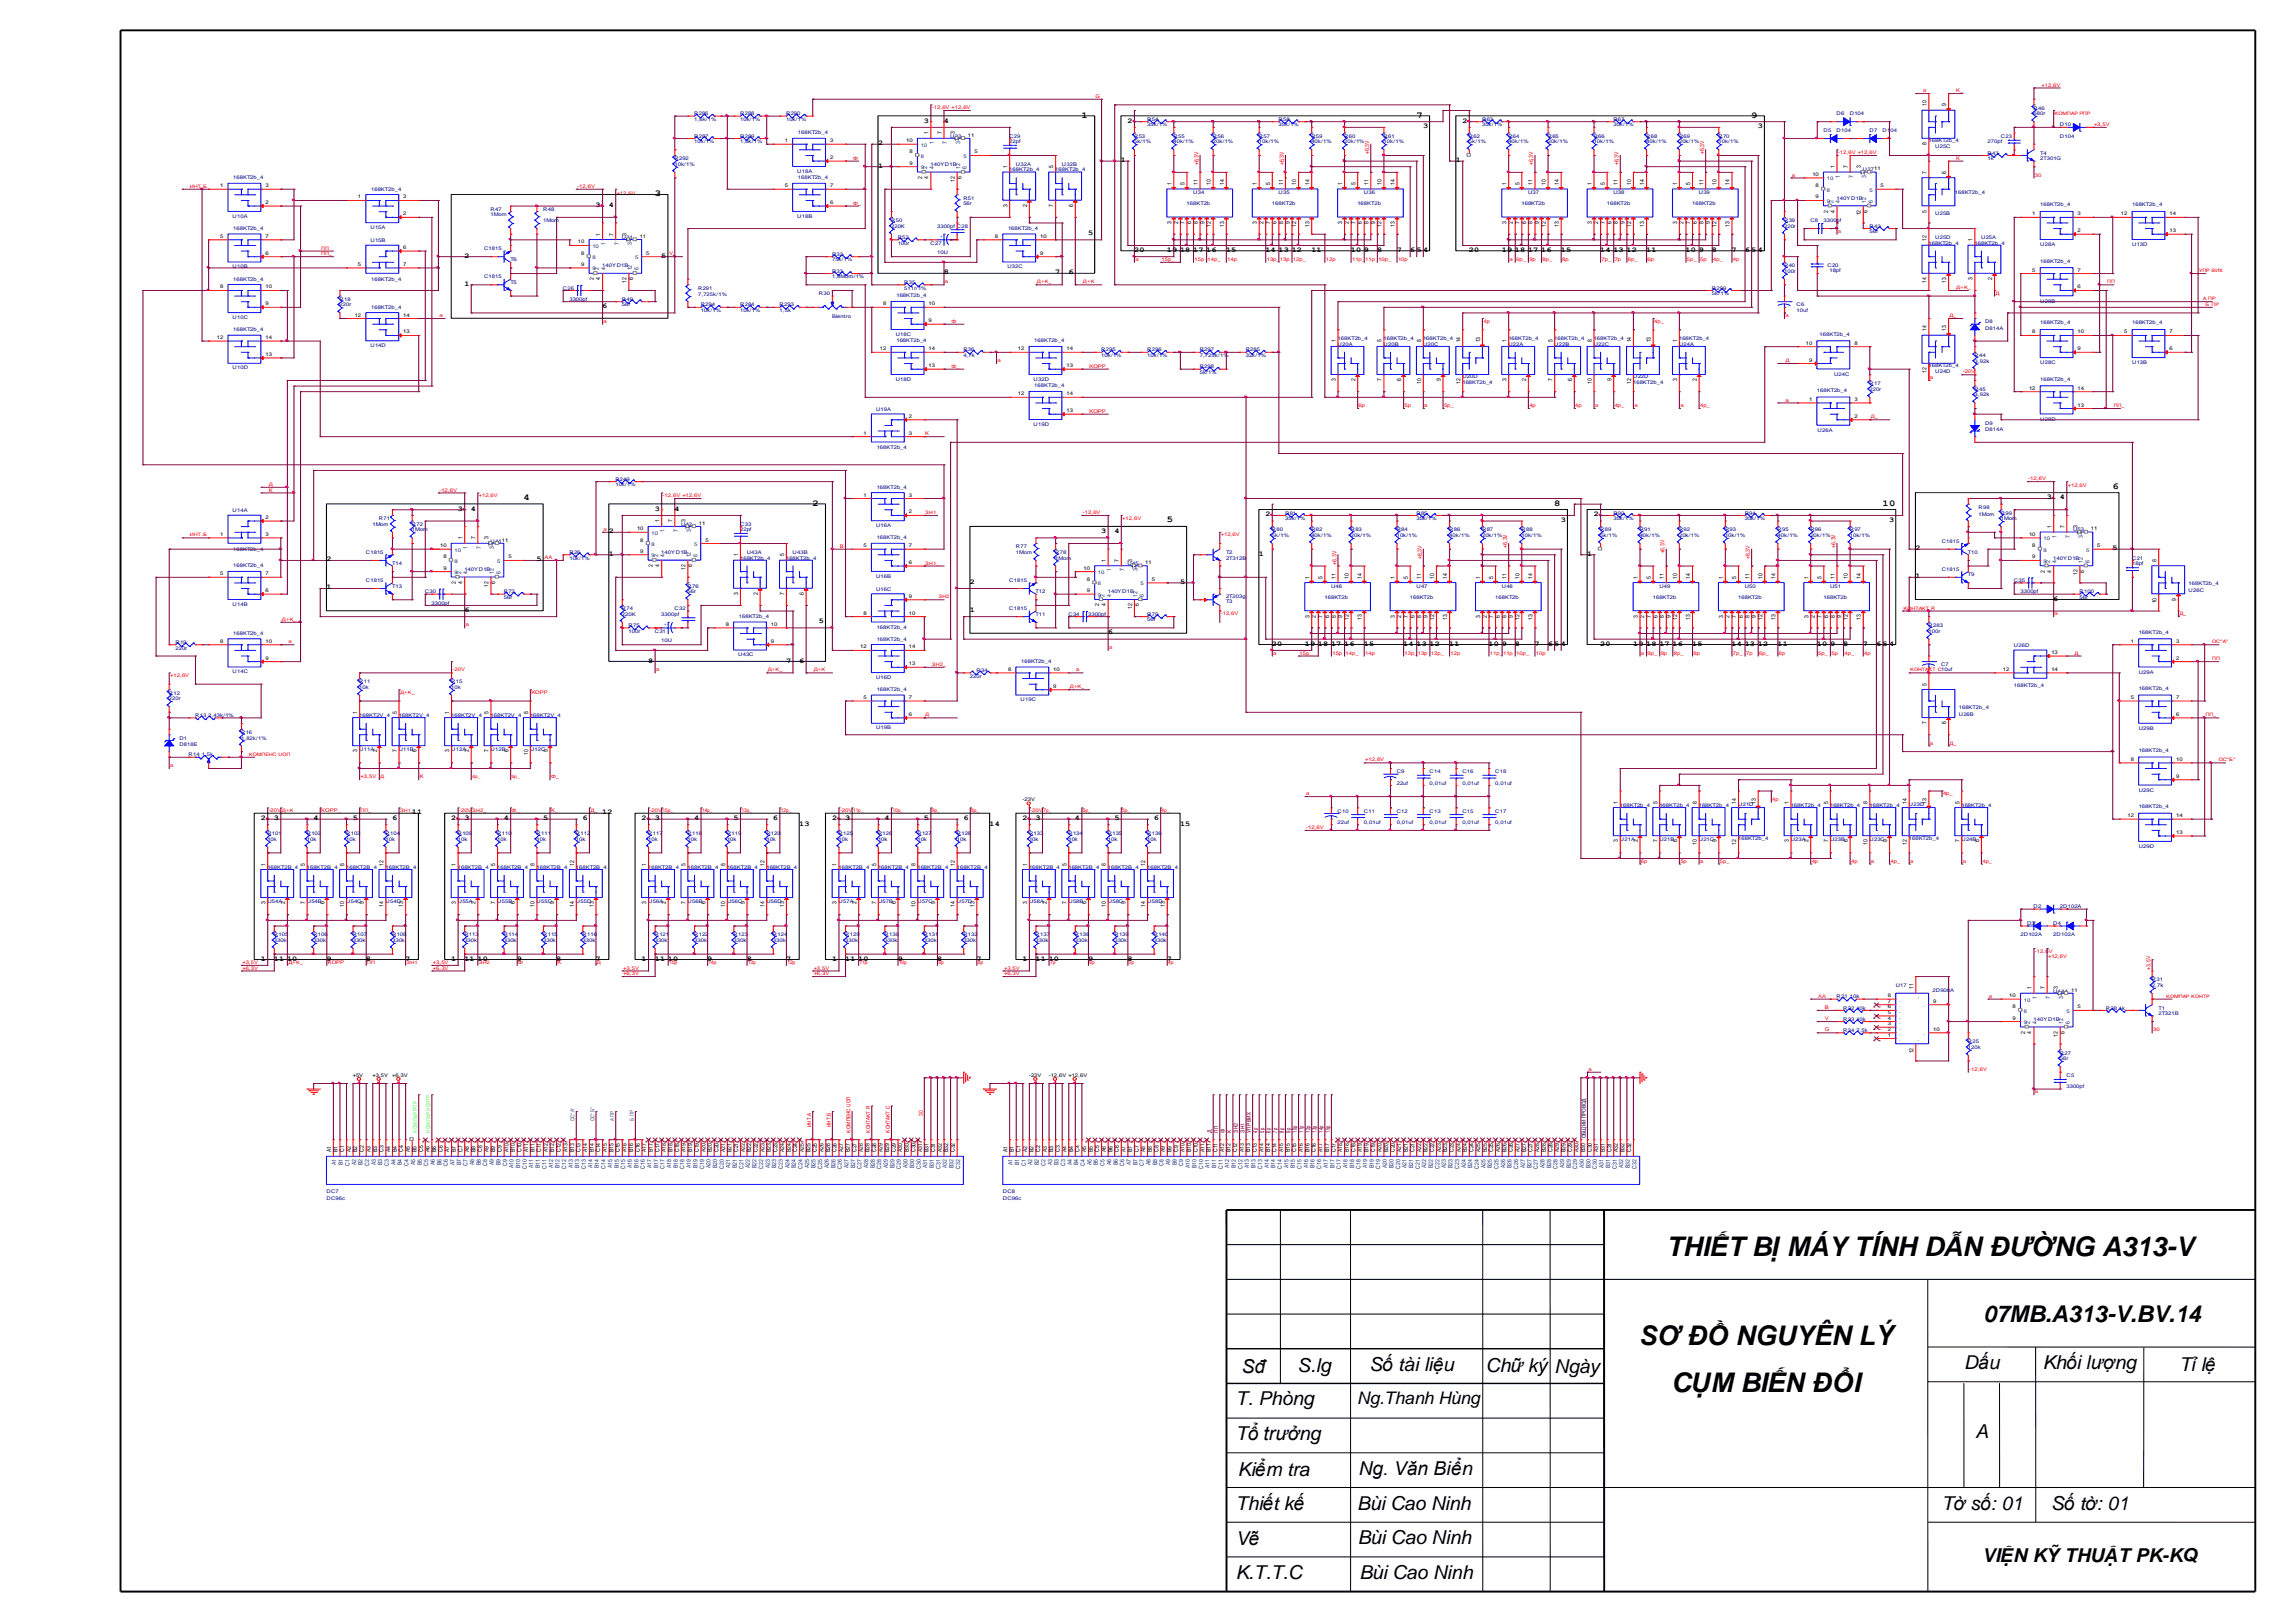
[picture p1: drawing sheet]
<svg xmlns="http://www.w3.org/2000/svg" width="420mm" height="297mm" viewBox="0 0 420 297" stroke-linecap="round" stroke-linejoin="round" font-family="sans-serif">
<defs><g id="words">
<g font-size="5">
<text x="305.1" y="229.9">THIẾT BỊ MÁY TÍNH DẪN ĐƯỜNG A313-V</text>
<text x="300.2" y="246.1">SƠ ĐỒ NGUYÊN LÝ</text>
<text x="306.1" y="254.8">CỤM BIẾN ĐỔI</text>
</g>
<text font-size="4.2" x="363.2" y="242">07MB.A313-V.BV.14</text>
<g font-size="3.5">
<text x="227.4" y="251.2">Sđ</text>
<text x="237.6" y="251.2">S.lg</text>
<text x="250.8" y="251">Số tài liệu</text>
<text x="272.1" y="251.2">Chữ ký</text>
<text x="284.6" y="251.2">Ngày</text>
<text x="359.7" y="250.6">Dấu</text>
<text x="374.1" y="250.6">Khối lượng</text>
<text x="399.1" y="250.9">Tỉlệ</text>
<text x="226.3" y="257.2">T. Phòng</text>
<text x="226.3" y="263.6">Tổ trưởng</text>
<text x="361.7" y="263.2">A</text>
<text x="226.7" y="270.2">Kiểm tra</text>
<text x="248.8" y="270">Ng. Văn Biển</text>
<text x="226.3" y="276.4">Thiết kế</text>
<text x="248.5" y="276.3">Bùi Cao Ninh</text>
<text x="355.6" y="276.3">Tờ số: 01</text>
<text x="375.5" y="276.3">Số tờ: 01</text>
<text x="226.3" y="282.7">Vẽ</text>
<text x="248.6" y="282.6">Bùi Cao Ninh</text>
<text x="363" y="285.8">VIỆN KỸTHUẬTPK-KQ</text>
<text x="226.3" y="289">K.T.T.C</text>
<text x="248.9" y="289">Bùi Cao Ninh</text>
</g>
<text font-size="3.2" x="248.5" y="256.9">Ng.Thanh Hùng</text>
<g font-size="1.7">
<text x="198" y="21.5">1</text>
<text x="259.3" y="21.5">7</text>
<text x="320.7" y="21.5">9</text>
<text x="119.9" y="35.9">3</text>
<text x="386.8" y="89.4">6</text>
<text x="95.8" y="91.5">4</text>
<text x="148.7" y="92.5">2</text>
<text x="213.7" y="95.6">5</text>
<text x="284.6" y="92.5">8</text>
<text x="344.7" y="92.5">10</text>
</g>
<g font-size="1.3">
<text x="169.2" y="22.4">3</text>
<text x="172.8" y="22.4">4</text>
<text x="206.5" y="22.4">2</text>
<text x="260.6" y="23.5">3</text>
<text x="267.8" y="22.4">2</text>
<text x="321.9" y="23.5">3</text>
<text x="160.8" y="26.5">2</text>
<text x="205.3" y="29.6">1</text>
<text x="266.6" y="29.6">1</text>
<text x="160.8" y="30.7">1</text>
<text x="109.1" y="37.9">3</text>
<text x="111.5" y="37.9">4</text>
<text x="85" y="47.1">2</text>
<text x="121.1" y="47.1">5</text>
<text x="199.2" y="43">5</text>
<text x="207.7" y="46.1">20</text>
<text x="213.7" y="46.1">19</text>
<text x="216.1" y="46.1">18</text>
<text x="218.5" y="46.1">17</text>
<text x="220.9" y="46.1">16</text>
<text x="224.5" y="46.1">15</text>
<text x="231.7" y="46.1">14</text>
<text x="234.1" y="46.1">13</text>
<text x="236.5" y="46.1">12</text>
<text x="240.1" y="46.1">11</text>
<text x="247.3" y="46.1">10</text>
<text x="249.7" y="46.1">9</text>
<text x="252.1" y="46.1">8</text>
<text x="255.7" y="46.1">7</text>
<text x="258.1" y="46.1">6</text>
<text x="259.3" y="46.1">5</text>
<text x="260.6" y="46.1">4</text>
<text x="269" y="46.1">20</text>
<text x="275" y="46.1">19</text>
<text x="277.4" y="46.1">18</text>
<text x="279.8" y="46.1">17</text>
<text x="282.2" y="46.1">16</text>
<text x="285.8" y="46.1">15</text>
<text x="293" y="46.1">14</text>
<text x="295.4" y="46.1">13</text>
<text x="297.8" y="46.1">12</text>
<text x="301.4" y="46.1">11</text>
<text x="308.6" y="46.1">10</text>
<text x="311" y="46.1">9</text>
<text x="313.4" y="46.1">8</text>
<text x="317.1" y="46.1">7</text>
<text x="319.5" y="46.1">6</text>
<text x="320.7" y="46.1">5</text>
<text x="321.9" y="46.1">4</text>
<text x="85" y="52.3">1</text>
<text x="172.8" y="50.2">8</text>
<text x="193.2" y="50.2">7</text>
<text x="195.6" y="50.2">6</text>
<text x="110.3" y="56.4">6</text>
<text x="83.8" y="93.5">3</text>
<text x="86.2" y="93.5">4</text>
<text x="119.9" y="93.5">3</text>
<text x="123.5" y="93.5">4</text>
<text x="231.7" y="94.5">2</text>
<text x="285.8" y="95.5">3</text>
<text x="291.8" y="94.5">2</text>
<text x="345.9" y="95.5">3</text>
<text x="374.8" y="91.4">3</text>
<text x="377.2" y="91.4">4</text>
<text x="111.5" y="101.7">1</text>
<text x="111.5" y="97.6">2</text>
<text x="201.6" y="97.6">3</text>
<text x="204" y="97.6">4</text>
<text x="230.5" y="101.7">1</text>
<text x="290.6" y="101.7">1</text>
<text x="350.7" y="100.7">2</text>
<text x="386.8" y="100.7">5</text>
<text x="59.8" y="102.7">2</text>
<text x="59.8" y="107.9">1</text>
<text x="98.2" y="102.7">5</text>
<text x="177.6" y="106.8">2</text>
<text x="216.1" y="106.8">5</text>
<text x="350.7" y="105.8">1</text>
<text x="85" y="112">6</text>
<text x="177.6" y="112">1</text>
<text x="376" y="109.9">6</text>
<text x="149.9" y="114">5</text>
<text x="202.8" y="116.1">6</text>
<text x="232.9" y="118.2">20</text>
<text x="238.9" y="118.2">19</text>
<text x="241.3" y="118.2">18</text>
<text x="243.7" y="118.2">17</text>
<text x="246.1" y="118.2">16</text>
<text x="249.7" y="118.2">15</text>
<text x="256.9" y="118.2">14</text>
<text x="259.3" y="118.2">13</text>
<text x="261.8" y="118.2">12</text>
<text x="265.4" y="118.2">11</text>
<text x="272.6" y="118.2">10</text>
<text x="275" y="118.2">9</text>
<text x="277.4" y="118.2">8</text>
<text x="281" y="118.2">7</text>
<text x="283.4" y="118.2">6</text>
<text x="284.6" y="118.2">5</text>
<text x="285.8" y="118.2">4</text>
<text x="293" y="118.2">20</text>
<text x="299" y="118.2">19</text>
<text x="301.4" y="118.2">18</text>
<text x="303.8" y="118.2">17</text>
<text x="306.2" y="118.2">16</text>
<text x="309.8" y="118.2">15</text>
<text x="317.1" y="118.2">14</text>
<text x="319.5" y="118.2">13</text>
<text x="321.9" y="118.2">12</text>
<text x="325.5" y="118.2">11</text>
<text x="332.7" y="118.2">10</text>
<text x="335.1" y="118.2">9</text>
<text x="337.5" y="118.2">8</text>
<text x="341.1" y="118.2">7</text>
<text x="343.5" y="118.2">6</text>
<text x="344.7" y="118.2">5</text>
<text x="345.9" y="118.2">4</text>
<text x="118.7" y="121.3">8</text>
<text x="143.9" y="121.3">7</text>
<text x="146.3" y="121.3">6</text>
<text x="75.4" y="149">11</text>
<text x="110.3" y="149">12</text>
<text x="47.8" y="150.1">2</text>
<text x="50.2" y="150.1">3</text>
<text x="57.4" y="150.1">4</text>
<text x="64.6" y="150.1">5</text>
<text x="71.8" y="150.1">6</text>
<text x="82.6" y="150.1">2</text>
<text x="85" y="150.1">3</text>
<text x="92.2" y="150.1">4</text>
<text x="99.5" y="150.1">5</text>
<text x="106.7" y="150.1">6</text>
<text x="117.5" y="150.1">2</text>
<text x="119.9" y="150.1">3</text>
<text x="127.1" y="150.1">4</text>
<text x="134.3" y="150.1">5</text>
<text x="141.5" y="150.1">6</text>
<text x="146.3" y="151.1">13</text>
<text x="152.4" y="150.1">2</text>
<text x="154.8" y="150.1">3</text>
<text x="162" y="150.1">4</text>
<text x="169.2" y="150.1">5</text>
<text x="176.4" y="150.1">6</text>
<text x="181.2" y="151.1">14</text>
<text x="187.2" y="150.1">2</text>
<text x="189.6" y="150.1">3</text>
<text x="196.8" y="150.1">4</text>
<text x="204" y="150.1">5</text>
<text x="211.3" y="150.1">6</text>
<text x="216.1" y="151.1">15</text>
<text x="47.8" y="175.8">1</text>
<text x="50.2" y="175.8">11</text>
<text x="52.6" y="175.8">10</text>
<text x="59.8" y="175.8">9</text>
<text x="67" y="175.8">8</text>
<text x="74.2" y="175.8">7</text>
<text x="82.6" y="175.8">1</text>
<text x="85" y="175.8">11</text>
<text x="87.4" y="175.8">10</text>
<text x="94.6" y="175.8">9</text>
<text x="101.9" y="175.8">8</text>
<text x="109.1" y="175.8">7</text>
<text x="117.5" y="175.8">1</text>
<text x="119.9" y="175.8">11</text>
<text x="122.3" y="175.8">10</text>
<text x="129.5" y="175.8">9</text>
<text x="136.7" y="175.8">8</text>
<text x="143.9" y="175.8">7</text>
<text x="152.4" y="175.8">1</text>
<text x="154.8" y="175.8">11</text>
<text x="157.2" y="175.8">10</text>
<text x="164.4" y="175.8">9</text>
<text x="171.6" y="175.8">8</text>
<text x="178.8" y="175.8">7</text>
<text x="187.2" y="175.8">1</text>
<text x="189.6" y="175.8">11</text>
<text x="192" y="175.8">10</text>
<text x="199.2" y="175.8">9</text>
<text x="206.5" y="175.8">8</text>
<text x="213.7" y="175.8">7</text>
</g>
<g font-size="1.1">
<text x="352.8" y="19.4" transform="rotate(-90 352.8 19.4)">10</text>
<text x="356.4" y="19.4" transform="rotate(-90 356.4 19.4)">9</text>
<text x="170" y="24.6" transform="rotate(-90 170 24.6)">1</text>
<text x="172.4" y="24.6" transform="rotate(-90 172.4 24.6)">7</text>
<text x="174.8" y="24.6" transform="rotate(-90 174.8 24.6)">3</text>
<text x="352.8" y="26.5" transform="rotate(-90 352.8 26.5)">8</text>
<text x="168.8" y="32.7" transform="rotate(-90 168.8 32.7)">2</text>
<text x="170" y="32.7" transform="rotate(-90 170 32.7)">4</text>
<text x="174.8" y="33.2" transform="rotate(-90 174.8 33.2)">12</text>
<text x="176" y="32.7" transform="rotate(-90 176 32.7)">6</text>
<text x="184.4" y="30.8" transform="rotate(-90 184.4 30.8)">1</text>
<text x="192.9" y="30.8" transform="rotate(-90 192.9 30.8)">5</text>
<text x="214.5" y="33.9" transform="rotate(-90 214.5 33.9)">1</text>
<text x="216.9" y="33.9" transform="rotate(-90 216.9 33.9)">5</text>
<text x="219.3" y="33.9" transform="rotate(-90 219.3 33.9)">11</text>
<text x="221.7" y="33.9" transform="rotate(-90 221.7 33.9)">10</text>
<text x="224.1" y="33.9" transform="rotate(-90 224.1 33.9)">14</text>
<text x="230.1" y="33.9" transform="rotate(-90 230.1 33.9)">1</text>
<text x="232.5" y="33.9" transform="rotate(-90 232.5 33.9)">5</text>
<text x="234.9" y="33.9" transform="rotate(-90 234.9 33.9)">11</text>
<text x="237.3" y="33.9" transform="rotate(-90 237.3 33.9)">10</text>
<text x="239.7" y="33.9" transform="rotate(-90 239.7 33.9)">14</text>
<text x="245.8" y="33.9" transform="rotate(-90 245.8 33.9)">1</text>
<text x="248.2" y="33.9" transform="rotate(-90 248.2 33.9)">5</text>
<text x="250.6" y="33.9" transform="rotate(-90 250.6 33.9)">11</text>
<text x="253" y="33.9" transform="rotate(-90 253 33.9)">10</text>
<text x="255.4" y="33.9" transform="rotate(-90 255.4 33.9)">14</text>
<text x="275.8" y="33.9" transform="rotate(-90 275.8 33.9)">1</text>
<text x="278.2" y="33.9" transform="rotate(-90 278.2 33.9)">5</text>
<text x="280.6" y="33.9" transform="rotate(-90 280.6 33.9)">11</text>
<text x="283" y="33.9" transform="rotate(-90 283 33.9)">10</text>
<text x="285.4" y="33.9" transform="rotate(-90 285.4 33.9)">14</text>
<text x="291.4" y="33.9" transform="rotate(-90 291.4 33.9)">1</text>
<text x="293.8" y="33.9" transform="rotate(-90 293.8 33.9)">5</text>
<text x="296.3" y="33.9" transform="rotate(-90 296.3 33.9)">11</text>
<text x="298.7" y="33.9" transform="rotate(-90 298.7 33.9)">10</text>
<text x="301.1" y="33.9" transform="rotate(-90 301.1 33.9)">14</text>
<text x="307.1" y="33.9" transform="rotate(-90 307.1 33.9)">1</text>
<text x="309.5" y="33.9" transform="rotate(-90 309.5 33.9)">5</text>
<text x="311.9" y="33.9" transform="rotate(-90 311.9 33.9)">11</text>
<text x="314.3" y="33.9" transform="rotate(-90 314.3 33.9)">10</text>
<text x="316.7" y="33.9" transform="rotate(-90 316.7 33.9)">14</text>
<text x="335.9" y="30.8" transform="rotate(-90 335.9 30.8)">1</text>
<text x="338.3" y="30.8" transform="rotate(-90 338.3 30.8)">7</text>
<text x="340.7" y="30.8" transform="rotate(-90 340.7 30.8)">3</text>
<text x="352.8" y="31.8" transform="rotate(-90 352.8 31.8)">7</text>
<text x="356.4" y="31.8" transform="rotate(-90 356.4 31.8)">6</text>
<text x="184.4" y="37.9" transform="rotate(-90 184.4 37.9)">3</text>
<text x="188.1" y="37.9" transform="rotate(-90 188.1 37.9)">2</text>
<text x="192.9" y="37.9" transform="rotate(-90 192.9 37.9)">7</text>
<text x="196.5" y="37.9" transform="rotate(-90 196.5 37.9)">6</text>
<text x="214.5" y="41" transform="rotate(-90 214.5 41)">3</text>
<text x="215.7" y="41" transform="rotate(-90 215.7 41)">2</text>
<text x="216.9" y="41" transform="rotate(-90 216.9 41)">7</text>
<text x="218.1" y="41" transform="rotate(-90 218.1 41)">6</text>
<text x="219.3" y="41" transform="rotate(-90 219.3 41)">8</text>
<text x="220.5" y="41" transform="rotate(-90 220.5 41)">9</text>
<text x="221.7" y="41.5" transform="rotate(-90 221.7 41.5)">12</text>
<text x="224.1" y="41.5" transform="rotate(-90 224.1 41.5)">13</text>
<text x="230.1" y="41" transform="rotate(-90 230.1 41)">3</text>
<text x="231.3" y="41" transform="rotate(-90 231.3 41)">2</text>
<text x="232.5" y="41" transform="rotate(-90 232.5 41)">7</text>
<text x="233.7" y="41" transform="rotate(-90 233.7 41)">6</text>
<text x="234.9" y="41" transform="rotate(-90 234.9 41)">8</text>
<text x="236.1" y="41" transform="rotate(-90 236.1 41)">9</text>
<text x="237.3" y="41.5" transform="rotate(-90 237.3 41.5)">12</text>
<text x="239.7" y="41.5" transform="rotate(-90 239.7 41.5)">13</text>
<text x="245.8" y="41" transform="rotate(-90 245.8 41)">3</text>
<text x="247" y="41" transform="rotate(-90 247 41)">2</text>
<text x="248.2" y="41" transform="rotate(-90 248.2 41)">7</text>
<text x="249.4" y="41" transform="rotate(-90 249.4 41)">6</text>
<text x="250.6" y="41" transform="rotate(-90 250.6 41)">8</text>
<text x="251.8" y="41" transform="rotate(-90 251.8 41)">9</text>
<text x="253" y="41.5" transform="rotate(-90 253 41.5)">12</text>
<text x="255.4" y="41.5" transform="rotate(-90 255.4 41.5)">13</text>
<text x="275.8" y="41" transform="rotate(-90 275.8 41)">3</text>
<text x="277" y="41" transform="rotate(-90 277 41)">2</text>
<text x="278.2" y="41" transform="rotate(-90 278.2 41)">7</text>
<text x="279.4" y="41" transform="rotate(-90 279.4 41)">6</text>
<text x="280.6" y="41" transform="rotate(-90 280.6 41)">8</text>
<text x="281.8" y="41" transform="rotate(-90 281.8 41)">9</text>
<text x="283" y="41.5" transform="rotate(-90 283 41.5)">12</text>
<text x="285.4" y="41.5" transform="rotate(-90 285.4 41.5)">13</text>
<text x="291.4" y="41" transform="rotate(-90 291.4 41)">3</text>
<text x="292.6" y="41" transform="rotate(-90 292.6 41)">2</text>
<text x="293.8" y="41" transform="rotate(-90 293.8 41)">7</text>
<text x="295.1" y="41" transform="rotate(-90 295.1 41)">6</text>
<text x="296.3" y="41" transform="rotate(-90 296.3 41)">8</text>
<text x="297.5" y="41" transform="rotate(-90 297.5 41)">9</text>
<text x="298.7" y="41.5" transform="rotate(-90 298.7 41.5)">12</text>
<text x="301.1" y="41.5" transform="rotate(-90 301.1 41.5)">13</text>
<text x="307.1" y="41" transform="rotate(-90 307.1 41)">3</text>
<text x="308.3" y="41" transform="rotate(-90 308.3 41)">2</text>
<text x="309.5" y="41" transform="rotate(-90 309.5 41)">7</text>
<text x="310.7" y="41" transform="rotate(-90 310.7 41)">6</text>
<text x="311.9" y="41" transform="rotate(-90 311.9 41)">8</text>
<text x="313.1" y="41" transform="rotate(-90 313.1 41)">9</text>
<text x="314.3" y="41.5" transform="rotate(-90 314.3 41.5)">12</text>
<text x="316.7" y="41.5" transform="rotate(-90 316.7 41.5)">13</text>
<text x="334.7" y="38.9" transform="rotate(-90 334.7 38.9)">2</text>
<text x="335.9" y="38.9" transform="rotate(-90 335.9 38.9)">4</text>
<text x="340.7" y="39.4" transform="rotate(-90 340.7 39.4)">12</text>
<text x="341.9" y="38.9" transform="rotate(-90 341.9 38.9)">6</text>
<text x="352.8" y="38.9" transform="rotate(-90 352.8 38.9)">5</text>
<text x="109.9" y="43.1" transform="rotate(-90 109.9 43.1)">1</text>
<text x="112.3" y="43.1" transform="rotate(-90 112.3 43.1)">7</text>
<text x="114.7" y="43.1" transform="rotate(-90 114.7 43.1)">3</text>
<text x="352.8" y="44.2" transform="rotate(-90 352.8 44.2)">12</text>
<text x="361.2" y="44.2" transform="rotate(-90 361.2 44.2)">1</text>
<text x="108.7" y="51.3" transform="rotate(-90 108.7 51.3)">2</text>
<text x="109.9" y="51.3" transform="rotate(-90 109.9 51.3)">4</text>
<text x="114.7" y="51.8" transform="rotate(-90 114.7 51.8)">12</text>
<text x="115.9" y="51.3" transform="rotate(-90 115.9 51.3)">6</text>
<text x="352.8" y="51.8" transform="rotate(-90 352.8 51.8)">14</text>
<text x="356.4" y="51.8" transform="rotate(-90 356.4 51.8)">13</text>
<text x="361.2" y="51.3" transform="rotate(-90 361.2 51.3)">3</text>
<text x="364.8" y="51.3" transform="rotate(-90 364.8 51.3)">2</text>
<text x="244.6" y="62.7" transform="rotate(-90 244.6 62.7)">1</text>
<text x="253" y="62.7" transform="rotate(-90 253 62.7)">5</text>
<text x="260.2" y="62.7" transform="rotate(-90 260.2 62.7)">8</text>
<text x="267.4" y="62.7" transform="rotate(-90 267.4 62.7)">14</text>
<text x="271" y="62.7" transform="rotate(-90 271 62.7)">13</text>
<text x="275.8" y="62.7" transform="rotate(-90 275.8 62.7)">1</text>
<text x="284.2" y="62.7" transform="rotate(-90 284.2 62.7)">5</text>
<text x="291.4" y="62.7" transform="rotate(-90 291.4 62.7)">8</text>
<text x="298.7" y="62.7" transform="rotate(-90 298.7 62.7)">14</text>
<text x="302.3" y="62.7" transform="rotate(-90 302.3 62.7)">13</text>
<text x="307.1" y="62.7" transform="rotate(-90 307.1 62.7)">1</text>
<text x="352.8" y="60.6" transform="rotate(-90 352.8 60.6)">14</text>
<text x="356.4" y="60.6" transform="rotate(-90 356.4 60.6)">13</text>
<text x="244.6" y="69.8" transform="rotate(-90 244.6 69.8)">3</text>
<text x="248.2" y="69.8" transform="rotate(-90 248.2 69.8)">2</text>
<text x="253" y="69.8" transform="rotate(-90 253 69.8)">7</text>
<text x="256.6" y="69.8" transform="rotate(-90 256.6 69.8)">6</text>
<text x="260.2" y="70.3" transform="rotate(-90 260.2 70.3)">10</text>
<text x="263.8" y="69.8" transform="rotate(-90 263.8 69.8)">9</text>
<text x="267.4" y="70.3" transform="rotate(-90 267.4 70.3)">12</text>
<text x="275.8" y="69.8" transform="rotate(-90 275.8 69.8)">3</text>
<text x="279.4" y="69.8" transform="rotate(-90 279.4 69.8)">2</text>
<text x="284.2" y="69.8" transform="rotate(-90 284.2 69.8)">7</text>
<text x="287.8" y="69.8" transform="rotate(-90 287.8 69.8)">6</text>
<text x="291.4" y="70.3" transform="rotate(-90 291.4 70.3)">10</text>
<text x="295.1" y="69.8" transform="rotate(-90 295.1 69.8)">9</text>
<text x="298.7" y="70.3" transform="rotate(-90 298.7 70.3)">12</text>
<text x="307.1" y="69.8" transform="rotate(-90 307.1 69.8)">3</text>
<text x="310.7" y="69.8" transform="rotate(-90 310.7 69.8)">2</text>
<text x="352.8" y="68.2" transform="rotate(-90 352.8 68.2)">12</text>
<text x="120.7" y="95.6" transform="rotate(-90 120.7 95.6)">1</text>
<text x="123.1" y="95.6" transform="rotate(-90 123.1 95.6)">7</text>
<text x="125.5" y="95.6" transform="rotate(-90 125.5 95.6)">3</text>
<text x="84.7" y="98.7" transform="rotate(-90 84.7 98.7)">1</text>
<text x="87.1" y="98.7" transform="rotate(-90 87.1 98.7)">7</text>
<text x="89.5" y="98.7" transform="rotate(-90 89.5 98.7)">3</text>
<text x="135.2" y="101.8" transform="rotate(-90 135.2 101.8)">1</text>
<text x="143.6" y="101.8" transform="rotate(-90 143.6 101.8)">5</text>
<text x="375.6" y="96.6" transform="rotate(-90 375.6 96.6)">1</text>
<text x="378" y="96.6" transform="rotate(-90 378 96.6)">7</text>
<text x="380.4" y="96.6" transform="rotate(-90 380.4 96.6)">3</text>
<text x="83.5" y="106.8" transform="rotate(-90 83.5 106.8)">2</text>
<text x="84.7" y="106.8" transform="rotate(-90 84.7 106.8)">4</text>
<text x="89.5" y="107.4" transform="rotate(-90 89.5 107.4)">12</text>
<text x="90.7" y="106.8" transform="rotate(-90 90.7 106.8)">6</text>
<text x="119.5" y="103.8" transform="rotate(-90 119.5 103.8)">2</text>
<text x="120.7" y="103.8" transform="rotate(-90 120.7 103.8)">4</text>
<text x="125.5" y="104.3" transform="rotate(-90 125.5 104.3)">12</text>
<text x="126.7" y="103.8" transform="rotate(-90 126.7 103.8)">6</text>
<text x="202.5" y="102.8" transform="rotate(-90 202.5 102.8)">1</text>
<text x="204.9" y="102.8" transform="rotate(-90 204.9 102.8)">7</text>
<text x="207.3" y="102.8" transform="rotate(-90 207.3 102.8)">3</text>
<text x="239.7" y="105.9" transform="rotate(-90 239.7 105.9)">1</text>
<text x="242.2" y="105.9" transform="rotate(-90 242.2 105.9)">5</text>
<text x="244.6" y="105.9" transform="rotate(-90 244.6 105.9)">11</text>
<text x="247" y="105.9" transform="rotate(-90 247 105.9)">10</text>
<text x="249.4" y="105.9" transform="rotate(-90 249.4 105.9)">14</text>
<text x="255.4" y="105.9" transform="rotate(-90 255.4 105.9)">1</text>
<text x="257.8" y="105.9" transform="rotate(-90 257.8 105.9)">5</text>
<text x="260.2" y="105.9" transform="rotate(-90 260.2 105.9)">11</text>
<text x="262.6" y="105.9" transform="rotate(-90 262.6 105.9)">10</text>
<text x="265" y="105.9" transform="rotate(-90 265 105.9)">14</text>
<text x="271" y="105.9" transform="rotate(-90 271 105.9)">1</text>
<text x="273.4" y="105.9" transform="rotate(-90 273.4 105.9)">5</text>
<text x="275.8" y="105.9" transform="rotate(-90 275.8 105.9)">11</text>
<text x="278.2" y="105.9" transform="rotate(-90 278.2 105.9)">10</text>
<text x="280.6" y="105.9" transform="rotate(-90 280.6 105.9)">14</text>
<text x="299.9" y="105.9" transform="rotate(-90 299.9 105.9)">1</text>
<text x="302.3" y="105.9" transform="rotate(-90 302.3 105.9)">5</text>
<text x="304.7" y="105.9" transform="rotate(-90 304.7 105.9)">11</text>
<text x="307.1" y="105.9" transform="rotate(-90 307.1 105.9)">10</text>
<text x="309.5" y="105.9" transform="rotate(-90 309.5 105.9)">14</text>
<text x="315.5" y="105.9" transform="rotate(-90 315.5 105.9)">1</text>
<text x="317.9" y="105.9" transform="rotate(-90 317.9 105.9)">5</text>
<text x="320.3" y="105.9" transform="rotate(-90 320.3 105.9)">11</text>
<text x="322.7" y="105.9" transform="rotate(-90 322.7 105.9)">10</text>
<text x="325.1" y="105.9" transform="rotate(-90 325.1 105.9)">14</text>
<text x="331.1" y="105.9" transform="rotate(-90 331.1 105.9)">1</text>
<text x="333.5" y="105.9" transform="rotate(-90 333.5 105.9)">5</text>
<text x="335.9" y="105.9" transform="rotate(-90 335.9 105.9)">11</text>
<text x="338.3" y="105.9" transform="rotate(-90 338.3 105.9)">10</text>
<text x="340.7" y="105.9" transform="rotate(-90 340.7 105.9)">14</text>
<text x="374.4" y="104.8" transform="rotate(-90 374.4 104.8)">2</text>
<text x="375.6" y="104.8" transform="rotate(-90 375.6 104.8)">4</text>
<text x="380.4" y="105.3" transform="rotate(-90 380.4 105.3)">12</text>
<text x="381.6" y="104.8" transform="rotate(-90 381.6 104.8)">6</text>
<text x="394.8" y="102.8" transform="rotate(-90 394.8 102.8)">8</text>
<text x="135.2" y="108.9" transform="rotate(-90 135.2 108.9)">3</text>
<text x="138.8" y="108.9" transform="rotate(-90 138.8 108.9)">2</text>
<text x="143.6" y="108.9" transform="rotate(-90 143.6 108.9)">7</text>
<text x="147.2" y="108.9" transform="rotate(-90 147.2 108.9)">6</text>
<text x="201.3" y="111" transform="rotate(-90 201.3 111)">2</text>
<text x="202.5" y="111" transform="rotate(-90 202.5 111)">4</text>
<text x="207.3" y="111.5" transform="rotate(-90 207.3 111.5)">12</text>
<text x="208.5" y="111" transform="rotate(-90 208.5 111)">6</text>
<text x="239.7" y="113" transform="rotate(-90 239.7 113)">3</text>
<text x="241" y="113" transform="rotate(-90 241 113)">2</text>
<text x="242.2" y="113" transform="rotate(-90 242.2 113)">7</text>
<text x="243.4" y="113" transform="rotate(-90 243.4 113)">6</text>
<text x="244.6" y="113" transform="rotate(-90 244.6 113)">8</text>
<text x="245.8" y="113" transform="rotate(-90 245.8 113)">9</text>
<text x="247" y="113.5" transform="rotate(-90 247 113.5)">12</text>
<text x="249.4" y="113.5" transform="rotate(-90 249.4 113.5)">13</text>
<text x="255.4" y="113" transform="rotate(-90 255.4 113)">3</text>
<text x="256.6" y="113" transform="rotate(-90 256.6 113)">2</text>
<text x="257.8" y="113" transform="rotate(-90 257.8 113)">7</text>
<text x="259" y="113" transform="rotate(-90 259 113)">6</text>
<text x="260.2" y="113" transform="rotate(-90 260.2 113)">8</text>
<text x="261.4" y="113" transform="rotate(-90 261.4 113)">9</text>
<text x="262.6" y="113.5" transform="rotate(-90 262.6 113.5)">12</text>
<text x="265" y="113.5" transform="rotate(-90 265 113.5)">13</text>
<text x="271" y="113" transform="rotate(-90 271 113)">3</text>
<text x="272.2" y="113" transform="rotate(-90 272.2 113)">2</text>
<text x="273.4" y="113" transform="rotate(-90 273.4 113)">7</text>
<text x="274.6" y="113" transform="rotate(-90 274.6 113)">6</text>
<text x="275.8" y="113" transform="rotate(-90 275.8 113)">8</text>
<text x="277" y="113" transform="rotate(-90 277 113)">9</text>
<text x="278.2" y="113.5" transform="rotate(-90 278.2 113.5)">12</text>
<text x="280.6" y="113.5" transform="rotate(-90 280.6 113.5)">13</text>
<text x="299.9" y="113" transform="rotate(-90 299.9 113)">3</text>
<text x="301.1" y="113" transform="rotate(-90 301.1 113)">2</text>
<text x="302.3" y="113" transform="rotate(-90 302.3 113)">7</text>
<text x="303.5" y="113" transform="rotate(-90 303.5 113)">6</text>
<text x="304.7" y="113" transform="rotate(-90 304.7 113)">8</text>
<text x="305.9" y="113" transform="rotate(-90 305.9 113)">9</text>
<text x="307.1" y="113.5" transform="rotate(-90 307.1 113.5)">12</text>
<text x="309.5" y="113.5" transform="rotate(-90 309.5 113.5)">13</text>
<text x="315.5" y="113" transform="rotate(-90 315.5 113)">3</text>
<text x="316.7" y="113" transform="rotate(-90 316.7 113)">2</text>
<text x="317.9" y="113" transform="rotate(-90 317.9 113)">7</text>
<text x="319.1" y="113" transform="rotate(-90 319.1 113)">6</text>
<text x="320.3" y="113" transform="rotate(-90 320.3 113)">8</text>
<text x="321.5" y="113" transform="rotate(-90 321.5 113)">9</text>
<text x="322.7" y="113.5" transform="rotate(-90 322.7 113.5)">12</text>
<text x="325.1" y="113.5" transform="rotate(-90 325.1 113.5)">13</text>
<text x="331.1" y="113" transform="rotate(-90 331.1 113)">3</text>
<text x="332.3" y="113" transform="rotate(-90 332.3 113)">2</text>
<text x="333.5" y="113" transform="rotate(-90 333.5 113)">7</text>
<text x="334.7" y="113" transform="rotate(-90 334.7 113)">6</text>
<text x="335.9" y="113" transform="rotate(-90 335.9 113)">8</text>
<text x="337.1" y="113" transform="rotate(-90 337.1 113)">9</text>
<text x="338.3" y="113.5" transform="rotate(-90 338.3 113.5)">12</text>
<text x="340.7" y="113.5" transform="rotate(-90 340.7 113.5)">13</text>
<text x="394.8" y="110.4" transform="rotate(-90 394.8 110.4)">10</text>
<text x="398.4" y="109.9" transform="rotate(-90 398.4 109.9)">9</text>
<text x="352.8" y="125.5" transform="rotate(-90 352.8 125.5)">5</text>
<text x="65.4" y="130.6" transform="rotate(-90 65.4 130.6)">1</text>
<text x="72.6" y="130.6" transform="rotate(-90 72.6 130.6)">5</text>
<text x="82.3" y="130.6" transform="rotate(-90 82.3 130.6)">1</text>
<text x="89.5" y="130.6" transform="rotate(-90 89.5 130.6)">5</text>
<text x="96.7" y="130.6" transform="rotate(-90 96.7 130.6)">8</text>
<text x="65.4" y="137.7" transform="rotate(-90 65.4 137.7)">3</text>
<text x="69" y="137.7" transform="rotate(-90 69 137.7)">2</text>
<text x="72.6" y="137.7" transform="rotate(-90 72.6 137.7)">7</text>
<text x="76.3" y="137.7" transform="rotate(-90 76.3 137.7)">6</text>
<text x="82.3" y="137.7" transform="rotate(-90 82.3 137.7)">3</text>
<text x="85.9" y="137.7" transform="rotate(-90 85.9 137.7)">2</text>
<text x="89.5" y="137.7" transform="rotate(-90 89.5 137.7)">7</text>
<text x="93.1" y="137.7" transform="rotate(-90 93.1 137.7)">6</text>
<text x="100.3" y="137.7" transform="rotate(-90 100.3 137.7)">9</text>
<text x="352.8" y="132.6" transform="rotate(-90 352.8 132.6)">7</text>
<text x="356.4" y="132.6" transform="rotate(-90 356.4 132.6)">6</text>
<text x="96.7" y="138.2" transform="rotate(-90 96.7 138.2)">10</text>
<text x="296.3" y="147.1" transform="rotate(-90 296.3 147.1)">1</text>
<text x="303.5" y="147.1" transform="rotate(-90 303.5 147.1)">5</text>
<text x="310.7" y="147.1" transform="rotate(-90 310.7 147.1)">8</text>
<text x="317.9" y="147.1" transform="rotate(-90 317.9 147.1)">14</text>
<text x="321.5" y="147.1" transform="rotate(-90 321.5 147.1)">13</text>
<text x="327.5" y="147.1" transform="rotate(-90 327.5 147.1)">1</text>
<text x="334.7" y="147.1" transform="rotate(-90 334.7 147.1)">5</text>
<text x="341.9" y="147.1" transform="rotate(-90 341.9 147.1)">8</text>
<text x="349.2" y="147.1" transform="rotate(-90 349.2 147.1)">14</text>
<text x="352.8" y="147.1" transform="rotate(-90 352.8 147.1)">13</text>
<text x="358.8" y="147.1" transform="rotate(-90 358.8 147.1)">5</text>
<text x="296.3" y="154.2" transform="rotate(-90 296.3 154.2)">3</text>
<text x="299.9" y="154.2" transform="rotate(-90 299.9 154.2)">2</text>
<text x="303.5" y="154.2" transform="rotate(-90 303.5 154.2)">7</text>
<text x="307.1" y="154.2" transform="rotate(-90 307.1 154.2)">6</text>
<text x="310.7" y="154.7" transform="rotate(-90 310.7 154.7)">10</text>
<text x="314.3" y="154.2" transform="rotate(-90 314.3 154.2)">9</text>
<text x="317.9" y="154.7" transform="rotate(-90 317.9 154.7)">12</text>
<text x="327.5" y="154.2" transform="rotate(-90 327.5 154.2)">3</text>
<text x="331.1" y="154.2" transform="rotate(-90 331.1 154.2)">2</text>
<text x="334.7" y="154.2" transform="rotate(-90 334.7 154.2)">7</text>
<text x="338.3" y="154.2" transform="rotate(-90 338.3 154.2)">6</text>
<text x="341.9" y="154.7" transform="rotate(-90 341.9 154.7)">10</text>
<text x="345.5" y="154.2" transform="rotate(-90 345.5 154.2)">9</text>
<text x="349.2" y="154.7" transform="rotate(-90 349.2 154.7)">12</text>
<text x="358.8" y="154.2" transform="rotate(-90 358.8 154.2)">7</text>
<text x="362.4" y="154.2" transform="rotate(-90 362.4 154.2)">6</text>
<text x="48.6" y="158.4" transform="rotate(-90 48.6 158.4)">1</text>
<text x="55.8" y="158.4" transform="rotate(-90 55.8 158.4)">5</text>
<text x="63" y="158.4" transform="rotate(-90 63 158.4)">8</text>
<text x="70.2" y="158.4" transform="rotate(-90 70.2 158.4)">12</text>
<text x="83.5" y="158.4" transform="rotate(-90 83.5 158.4)">1</text>
<text x="90.7" y="158.4" transform="rotate(-90 90.7 158.4)">5</text>
<text x="97.9" y="158.4" transform="rotate(-90 97.9 158.4)">8</text>
<text x="105.1" y="158.4" transform="rotate(-90 105.1 158.4)">12</text>
<text x="118.3" y="158.4" transform="rotate(-90 118.3 158.4)">1</text>
<text x="125.5" y="158.4" transform="rotate(-90 125.5 158.4)">5</text>
<text x="132.8" y="158.4" transform="rotate(-90 132.8 158.4)">8</text>
<text x="140" y="158.4" transform="rotate(-90 140 158.4)">12</text>
<text x="153.2" y="158.4" transform="rotate(-90 153.2 158.4)">1</text>
<text x="160.4" y="158.4" transform="rotate(-90 160.4 158.4)">5</text>
<text x="167.6" y="158.4" transform="rotate(-90 167.6 158.4)">8</text>
<text x="174.8" y="158.4" transform="rotate(-90 174.8 158.4)">12</text>
<text x="188.1" y="158.4" transform="rotate(-90 188.1 158.4)">1</text>
<text x="195.3" y="158.4" transform="rotate(-90 195.3 158.4)">5</text>
<text x="202.5" y="158.4" transform="rotate(-90 202.5 158.4)">8</text>
<text x="209.7" y="158.4" transform="rotate(-90 209.7 158.4)">12</text>
<text x="48.6" y="165.5" transform="rotate(-90 48.6 165.5)">3</text>
<text x="52.2" y="165.5" transform="rotate(-90 52.2 165.5)">2</text>
<text x="55.8" y="165.5" transform="rotate(-90 55.8 165.5)">7</text>
<text x="59.4" y="165.5" transform="rotate(-90 59.4 165.5)">6</text>
<text x="63" y="166" transform="rotate(-90 63 166)">10</text>
<text x="66.6" y="165.5" transform="rotate(-90 66.6 165.5)">9</text>
<text x="70.2" y="166" transform="rotate(-90 70.2 166)">14</text>
<text x="73.8" y="166" transform="rotate(-90 73.8 166)">13</text>
<text x="83.5" y="165.5" transform="rotate(-90 83.5 165.5)">3</text>
<text x="87.1" y="165.5" transform="rotate(-90 87.1 165.5)">2</text>
<text x="90.7" y="165.5" transform="rotate(-90 90.7 165.5)">7</text>
<text x="94.3" y="165.5" transform="rotate(-90 94.3 165.5)">6</text>
<text x="97.9" y="166" transform="rotate(-90 97.9 166)">10</text>
<text x="101.5" y="165.5" transform="rotate(-90 101.5 165.5)">9</text>
<text x="105.1" y="166" transform="rotate(-90 105.1 166)">14</text>
<text x="108.7" y="166" transform="rotate(-90 108.7 166)">13</text>
<text x="118.3" y="165.5" transform="rotate(-90 118.3 165.5)">3</text>
<text x="121.9" y="165.5" transform="rotate(-90 121.9 165.5)">2</text>
<text x="125.5" y="165.5" transform="rotate(-90 125.5 165.5)">7</text>
<text x="129.1" y="165.5" transform="rotate(-90 129.1 165.5)">6</text>
<text x="132.8" y="166" transform="rotate(-90 132.8 166)">10</text>
<text x="136.4" y="165.5" transform="rotate(-90 136.4 165.5)">9</text>
<text x="140" y="166" transform="rotate(-90 140 166)">14</text>
<text x="143.6" y="166" transform="rotate(-90 143.6 166)">13</text>
<text x="153.2" y="165.5" transform="rotate(-90 153.2 165.5)">3</text>
<text x="156.8" y="165.5" transform="rotate(-90 156.8 165.5)">2</text>
<text x="160.4" y="165.5" transform="rotate(-90 160.4 165.5)">7</text>
<text x="164" y="165.5" transform="rotate(-90 164 165.5)">6</text>
<text x="167.6" y="166" transform="rotate(-90 167.6 166)">10</text>
<text x="171.2" y="165.5" transform="rotate(-90 171.2 165.5)">9</text>
<text x="174.8" y="166" transform="rotate(-90 174.8 166)">14</text>
<text x="178.4" y="166" transform="rotate(-90 178.4 166)">13</text>
<text x="188.1" y="165.5" transform="rotate(-90 188.1 165.5)">3</text>
<text x="191.7" y="165.5" transform="rotate(-90 191.7 165.5)">2</text>
<text x="195.3" y="165.5" transform="rotate(-90 195.3 165.5)">7</text>
<text x="198.9" y="165.5" transform="rotate(-90 198.9 165.5)">6</text>
<text x="202.5" y="166" transform="rotate(-90 202.5 166)">10</text>
<text x="206.1" y="165.5" transform="rotate(-90 206.1 165.5)">9</text>
<text x="209.7" y="166" transform="rotate(-90 209.7 166)">14</text>
<text x="213.3" y="166" transform="rotate(-90 213.3 166)">13</text>
<text x="350.4" y="181.1" transform="rotate(-90 350.4 181.1)">11</text>
<text x="372" y="181.1" transform="rotate(-90 372 181.1)">1</text>
<text x="374.4" y="181.1" transform="rotate(-90 374.4 181.1)">7</text>
<text x="376.8" y="181.1" transform="rotate(-90 376.8 181.1)">3</text>
<text x="370.8" y="189.2" transform="rotate(-90 370.8 189.2)">2</text>
<text x="372" y="189.2" transform="rotate(-90 372 189.2)">4</text>
<text x="376.8" y="189.7" transform="rotate(-90 376.8 189.7)">12</text>
<text x="378" y="189.2" transform="rotate(-90 378 189.2)">6</text>
<text x="350.4" y="192.8" transform="rotate(-90 350.4 192.8)">12</text>
<text x="60.6" y="210.9" transform="rotate(-90 60.6 210.9)">A1</text>
<text x="61.8" y="210.9" transform="rotate(-90 61.8 210.9)">B1</text>
<text x="63" y="210.9" transform="rotate(-90 63 210.9)">C1</text>
<text x="64.2" y="210.9" transform="rotate(-90 64.2 210.9)">A2</text>
<text x="65.4" y="210.9" transform="rotate(-90 65.4 210.9)">B2</text>
<text x="66.6" y="210.9" transform="rotate(-90 66.6 210.9)">C2</text>
<text x="67.8" y="210.9" transform="rotate(-90 67.8 210.9)">A3</text>
<text x="69" y="210.9" transform="rotate(-90 69 210.9)">B3</text>
<text x="70.2" y="210.9" transform="rotate(-90 70.2 210.9)">C3</text>
<text x="71.4" y="210.9" transform="rotate(-90 71.4 210.9)">A4</text>
<text x="72.6" y="210.9" transform="rotate(-90 72.6 210.9)">B4</text>
<text x="73.8" y="210.9" transform="rotate(-90 73.8 210.9)">C4</text>
<text x="75" y="210.9" transform="rotate(-90 75 210.9)">A5</text>
<text x="76.3" y="210.9" transform="rotate(-90 76.3 210.9)">B5</text>
<text x="77.5" y="210.9" transform="rotate(-90 77.5 210.9)">C5</text>
<text x="78.7" y="210.9" transform="rotate(-90 78.7 210.9)">A6</text>
<text x="79.9" y="210.9" transform="rotate(-90 79.9 210.9)">B6</text>
<text x="81.1" y="210.9" transform="rotate(-90 81.1 210.9)">C6</text>
<text x="82.3" y="210.9" transform="rotate(-90 82.3 210.9)">A7</text>
<text x="83.5" y="210.9" transform="rotate(-90 83.5 210.9)">B7</text>
<text x="84.7" y="210.9" transform="rotate(-90 84.7 210.9)">C7</text>
<text x="85.9" y="210.9" transform="rotate(-90 85.9 210.9)">A8</text>
<text x="87.1" y="210.9" transform="rotate(-90 87.1 210.9)">B8</text>
<text x="88.3" y="210.9" transform="rotate(-90 88.3 210.9)">C8</text>
<text x="89.5" y="210.9" transform="rotate(-90 89.5 210.9)">A9</text>
<text x="90.7" y="210.9" transform="rotate(-90 90.7 210.9)">B9</text>
<text x="91.9" y="210.9" transform="rotate(-90 91.9 210.9)">C9</text>
<text x="93.1" y="210.9" transform="rotate(-90 93.1 210.9)">A10</text>
<text x="94.3" y="210.9" transform="rotate(-90 94.3 210.9)">B10</text>
<text x="95.5" y="210.9" transform="rotate(-90 95.5 210.9)">C10</text>
<text x="96.7" y="210.9" transform="rotate(-90 96.7 210.9)">A11</text>
<text x="97.9" y="210.9" transform="rotate(-90 97.9 210.9)">B11</text>
<text x="99.1" y="210.9" transform="rotate(-90 99.1 210.9)">C11</text>
<text x="100.3" y="210.9" transform="rotate(-90 100.3 210.9)">A12</text>
<text x="101.5" y="210.9" transform="rotate(-90 101.5 210.9)">B12</text>
<text x="102.7" y="210.9" transform="rotate(-90 102.7 210.9)">C12</text>
<text x="103.9" y="210.9" transform="rotate(-90 103.9 210.9)">A13</text>
<text x="105.1" y="210.9" transform="rotate(-90 105.1 210.9)">B13</text>
<text x="106.3" y="210.9" transform="rotate(-90 106.3 210.9)">C13</text>
<text x="107.5" y="210.9" transform="rotate(-90 107.5 210.9)">A14</text>
<text x="108.7" y="210.9" transform="rotate(-90 108.7 210.9)">B14</text>
<text x="109.9" y="210.9" transform="rotate(-90 109.9 210.9)">C14</text>
<text x="111.1" y="210.9" transform="rotate(-90 111.1 210.9)">A15</text>
<text x="112.3" y="210.9" transform="rotate(-90 112.3 210.9)">B15</text>
<text x="113.5" y="210.9" transform="rotate(-90 113.5 210.9)">C15</text>
<text x="114.7" y="210.9" transform="rotate(-90 114.7 210.9)">A16</text>
<text x="115.9" y="210.9" transform="rotate(-90 115.9 210.9)">B16</text>
<text x="117.1" y="210.9" transform="rotate(-90 117.1 210.9)">C16</text>
<text x="118.3" y="210.9" transform="rotate(-90 118.3 210.9)">A17</text>
<text x="119.5" y="210.9" transform="rotate(-90 119.5 210.9)">B17</text>
<text x="120.7" y="210.9" transform="rotate(-90 120.7 210.9)">C17</text>
<text x="121.9" y="210.9" transform="rotate(-90 121.9 210.9)">A18</text>
<text x="123.1" y="210.9" transform="rotate(-90 123.1 210.9)">B18</text>
<text x="124.3" y="210.9" transform="rotate(-90 124.3 210.9)">C18</text>
<text x="125.5" y="210.9" transform="rotate(-90 125.5 210.9)">A19</text>
<text x="126.7" y="210.9" transform="rotate(-90 126.7 210.9)">B19</text>
<text x="127.9" y="210.9" transform="rotate(-90 127.9 210.9)">C19</text>
<text x="129.1" y="210.9" transform="rotate(-90 129.1 210.9)">A20</text>
<text x="130.3" y="210.9" transform="rotate(-90 130.3 210.9)">B20</text>
<text x="131.6" y="210.9" transform="rotate(-90 131.6 210.9)">C20</text>
<text x="132.8" y="210.9" transform="rotate(-90 132.8 210.9)">A21</text>
<text x="134" y="210.9" transform="rotate(-90 134 210.9)">B21</text>
<text x="135.2" y="210.9" transform="rotate(-90 135.2 210.9)">C21</text>
<text x="136.4" y="210.9" transform="rotate(-90 136.4 210.9)">A22</text>
<text x="137.6" y="210.9" transform="rotate(-90 137.6 210.9)">B22</text>
<text x="138.8" y="210.9" transform="rotate(-90 138.8 210.9)">C22</text>
<text x="140" y="210.9" transform="rotate(-90 140 210.9)">A23</text>
<text x="141.2" y="210.9" transform="rotate(-90 141.2 210.9)">B23</text>
<text x="142.4" y="210.9" transform="rotate(-90 142.4 210.9)">C23</text>
<text x="143.6" y="210.9" transform="rotate(-90 143.6 210.9)">A24</text>
<text x="144.8" y="210.9" transform="rotate(-90 144.8 210.9)">B24</text>
<text x="146" y="210.9" transform="rotate(-90 146 210.9)">C24</text>
<text x="147.2" y="210.9" transform="rotate(-90 147.2 210.9)">A25</text>
<text x="148.4" y="210.9" transform="rotate(-90 148.4 210.9)">B25</text>
<text x="149.6" y="210.9" transform="rotate(-90 149.6 210.9)">C25</text>
<text x="150.8" y="210.9" transform="rotate(-90 150.8 210.9)">A26</text>
<text x="152" y="210.9" transform="rotate(-90 152 210.9)">B26</text>
<text x="153.2" y="210.9" transform="rotate(-90 153.2 210.9)">C26</text>
<text x="154.4" y="210.9" transform="rotate(-90 154.4 210.9)">A27</text>
<text x="155.6" y="210.9" transform="rotate(-90 155.6 210.9)">B27</text>
<text x="156.8" y="210.9" transform="rotate(-90 156.8 210.9)">C27</text>
<text x="158" y="210.9" transform="rotate(-90 158 210.9)">A28</text>
<text x="159.2" y="210.9" transform="rotate(-90 159.2 210.9)">B28</text>
<text x="160.4" y="210.9" transform="rotate(-90 160.4 210.9)">C28</text>
<text x="161.6" y="210.9" transform="rotate(-90 161.6 210.9)">A29</text>
<text x="162.8" y="210.9" transform="rotate(-90 162.8 210.9)">B29</text>
<text x="164" y="210.9" transform="rotate(-90 164 210.9)">C29</text>
<text x="165.2" y="210.9" transform="rotate(-90 165.2 210.9)">A30</text>
<text x="166.4" y="210.9" transform="rotate(-90 166.4 210.9)">B30</text>
<text x="167.6" y="210.9" transform="rotate(-90 167.6 210.9)">C30</text>
<text x="168.8" y="210.9" transform="rotate(-90 168.8 210.9)">A31</text>
<text x="170" y="210.9" transform="rotate(-90 170 210.9)">B31</text>
<text x="171.2" y="210.9" transform="rotate(-90 171.2 210.9)">C31</text>
<text x="172.4" y="210.9" transform="rotate(-90 172.4 210.9)">A32</text>
<text x="173.6" y="210.9" transform="rotate(-90 173.6 210.9)">B32</text>
<text x="174.8" y="210.9" transform="rotate(-90 174.8 210.9)">C32</text>
<text x="184.4" y="210.9" transform="rotate(-90 184.4 210.9)">A1</text>
<text x="185.7" y="210.9" transform="rotate(-90 185.7 210.9)">B1</text>
<text x="186.9" y="210.9" transform="rotate(-90 186.9 210.9)">C1</text>
<text x="188.1" y="210.9" transform="rotate(-90 188.1 210.9)">A2</text>
<text x="189.3" y="210.9" transform="rotate(-90 189.3 210.9)">B2</text>
<text x="190.5" y="210.9" transform="rotate(-90 190.5 210.9)">C2</text>
<text x="191.7" y="210.9" transform="rotate(-90 191.7 210.9)">A3</text>
<text x="192.9" y="210.9" transform="rotate(-90 192.9 210.9)">B3</text>
<text x="194.1" y="210.9" transform="rotate(-90 194.1 210.9)">C3</text>
<text x="195.3" y="210.9" transform="rotate(-90 195.3 210.9)">A4</text>
<text x="196.5" y="210.9" transform="rotate(-90 196.5 210.9)">B4</text>
<text x="197.7" y="210.9" transform="rotate(-90 197.7 210.9)">C4</text>
<text x="198.9" y="210.9" transform="rotate(-90 198.9 210.9)">A5</text>
<text x="200.1" y="210.9" transform="rotate(-90 200.1 210.9)">B5</text>
<text x="201.3" y="210.9" transform="rotate(-90 201.3 210.9)">C5</text>
<text x="202.5" y="210.9" transform="rotate(-90 202.5 210.9)">A6</text>
<text x="203.7" y="210.9" transform="rotate(-90 203.7 210.9)">B6</text>
<text x="204.9" y="210.9" transform="rotate(-90 204.9 210.9)">C6</text>
<text x="206.1" y="210.9" transform="rotate(-90 206.1 210.9)">A7</text>
<text x="207.3" y="210.9" transform="rotate(-90 207.3 210.9)">B7</text>
<text x="208.5" y="210.9" transform="rotate(-90 208.5 210.9)">C7</text>
<text x="209.7" y="210.9" transform="rotate(-90 209.7 210.9)">A8</text>
<text x="210.9" y="210.9" transform="rotate(-90 210.9 210.9)">B8</text>
<text x="212.1" y="210.9" transform="rotate(-90 212.1 210.9)">C8</text>
<text x="213.3" y="210.9" transform="rotate(-90 213.3 210.9)">A9</text>
<text x="214.5" y="210.9" transform="rotate(-90 214.5 210.9)">B9</text>
<text x="215.7" y="210.9" transform="rotate(-90 215.7 210.9)">C9</text>
<text x="216.9" y="210.9" transform="rotate(-90 216.9 210.9)">A10</text>
<text x="218.1" y="210.9" transform="rotate(-90 218.1 210.9)">B10</text>
<text x="219.3" y="210.9" transform="rotate(-90 219.3 210.9)">C10</text>
<text x="220.5" y="210.9" transform="rotate(-90 220.5 210.9)">A11</text>
<text x="221.7" y="210.9" transform="rotate(-90 221.7 210.9)">B11</text>
<text x="222.9" y="210.9" transform="rotate(-90 222.9 210.9)">C11</text>
<text x="224.1" y="210.9" transform="rotate(-90 224.1 210.9)">A12</text>
<text x="225.3" y="210.9" transform="rotate(-90 225.3 210.9)">B12</text>
<text x="226.5" y="210.9" transform="rotate(-90 226.5 210.9)">C12</text>
<text x="227.7" y="210.9" transform="rotate(-90 227.7 210.9)">A13</text>
<text x="228.9" y="210.9" transform="rotate(-90 228.9 210.9)">B13</text>
<text x="230.1" y="210.9" transform="rotate(-90 230.1 210.9)">C13</text>
<text x="231.3" y="210.9" transform="rotate(-90 231.3 210.9)">A14</text>
<text x="232.5" y="210.9" transform="rotate(-90 232.5 210.9)">B14</text>
<text x="233.7" y="210.9" transform="rotate(-90 233.7 210.9)">C14</text>
<text x="234.9" y="210.9" transform="rotate(-90 234.9 210.9)">A15</text>
<text x="236.1" y="210.9" transform="rotate(-90 236.1 210.9)">B15</text>
<text x="237.3" y="210.9" transform="rotate(-90 237.3 210.9)">C15</text>
<text x="238.5" y="210.9" transform="rotate(-90 238.5 210.9)">A16</text>
<text x="239.7" y="210.9" transform="rotate(-90 239.7 210.9)">B16</text>
<text x="241" y="210.9" transform="rotate(-90 241 210.9)">C16</text>
<text x="242.2" y="210.9" transform="rotate(-90 242.2 210.9)">A17</text>
<text x="243.4" y="210.9" transform="rotate(-90 243.4 210.9)">B17</text>
<text x="244.6" y="210.9" transform="rotate(-90 244.6 210.9)">C17</text>
<text x="245.8" y="210.9" transform="rotate(-90 245.8 210.9)">A18</text>
<text x="247" y="210.9" transform="rotate(-90 247 210.9)">B18</text>
<text x="248.2" y="210.9" transform="rotate(-90 248.2 210.9)">C18</text>
<text x="249.4" y="210.9" transform="rotate(-90 249.4 210.9)">A19</text>
<text x="250.6" y="210.9" transform="rotate(-90 250.6 210.9)">B19</text>
<text x="251.8" y="210.9" transform="rotate(-90 251.8 210.9)">C19</text>
<text x="253" y="210.9" transform="rotate(-90 253 210.9)">A20</text>
<text x="254.2" y="210.9" transform="rotate(-90 254.2 210.9)">B20</text>
<text x="255.4" y="210.9" transform="rotate(-90 255.4 210.9)">C20</text>
<text x="256.6" y="210.9" transform="rotate(-90 256.6 210.9)">A21</text>
<text x="257.8" y="210.9" transform="rotate(-90 257.8 210.9)">B21</text>
<text x="259" y="210.9" transform="rotate(-90 259 210.9)">C21</text>
<text x="260.2" y="210.9" transform="rotate(-90 260.2 210.9)">A22</text>
<text x="261.4" y="210.9" transform="rotate(-90 261.4 210.9)">B22</text>
<text x="262.6" y="210.9" transform="rotate(-90 262.6 210.9)">C22</text>
<text x="263.8" y="210.9" transform="rotate(-90 263.8 210.9)">A23</text>
<text x="265" y="210.9" transform="rotate(-90 265 210.9)">B23</text>
<text x="266.2" y="210.9" transform="rotate(-90 266.2 210.9)">C23</text>
<text x="267.4" y="210.9" transform="rotate(-90 267.4 210.9)">A24</text>
<text x="268.6" y="210.9" transform="rotate(-90 268.6 210.9)">B24</text>
<text x="269.8" y="210.9" transform="rotate(-90 269.8 210.9)">C24</text>
<text x="271" y="210.9" transform="rotate(-90 271 210.9)">A25</text>
<text x="272.2" y="210.9" transform="rotate(-90 272.2 210.9)">B25</text>
<text x="273.4" y="210.9" transform="rotate(-90 273.4 210.9)">C25</text>
<text x="274.6" y="210.9" transform="rotate(-90 274.6 210.9)">A26</text>
<text x="275.8" y="210.9" transform="rotate(-90 275.8 210.9)">B26</text>
<text x="277" y="210.9" transform="rotate(-90 277 210.9)">C26</text>
<text x="278.2" y="210.9" transform="rotate(-90 278.2 210.9)">A27</text>
<text x="279.4" y="210.9" transform="rotate(-90 279.4 210.9)">B27</text>
<text x="280.6" y="210.9" transform="rotate(-90 280.6 210.9)">C27</text>
<text x="281.8" y="210.9" transform="rotate(-90 281.8 210.9)">A28</text>
<text x="283" y="210.9" transform="rotate(-90 283 210.9)">B28</text>
<text x="284.2" y="210.9" transform="rotate(-90 284.2 210.9)">C28</text>
<text x="285.4" y="210.9" transform="rotate(-90 285.4 210.9)">A29</text>
<text x="286.6" y="210.9" transform="rotate(-90 286.6 210.9)">B29</text>
<text x="287.8" y="210.9" transform="rotate(-90 287.8 210.9)">C29</text>
<text x="289" y="210.9" transform="rotate(-90 289 210.9)">A30</text>
<text x="290.2" y="210.9" transform="rotate(-90 290.2 210.9)">B30</text>
<text x="291.4" y="210.9" transform="rotate(-90 291.4 210.9)">C30</text>
<text x="292.6" y="210.9" transform="rotate(-90 292.6 210.9)">A31</text>
<text x="293.8" y="210.9" transform="rotate(-90 293.8 210.9)">B31</text>
<text x="295.1" y="210.9" transform="rotate(-90 295.1 210.9)">C31</text>
<text x="296.3" y="210.9" transform="rotate(-90 296.3 210.9)">A32</text>
<text x="297.5" y="210.9" transform="rotate(-90 297.5 210.9)">B32</text>
<text x="298.7" y="210.9" transform="rotate(-90 298.7 210.9)">C32</text>
</g>
<g font-size="1.1" fill="#004080">
<text x="171" y="26.3" transform="rotate(-90 171 26.3)">1</text>
<text x="173.4" y="26.3" transform="rotate(-90 173.4 26.3)">7</text>
<text x="175.8" y="26.3" transform="rotate(-90 175.8 26.3)">3</text>
<text x="169.8" y="31" transform="rotate(-90 169.8 31)">2</text>
<text x="171" y="31" transform="rotate(-90 171 31)">4</text>
<text x="175.8" y="31" transform="rotate(-90 175.8 31)">12</text>
<text x="177" y="31" transform="rotate(-90 177 31)">6</text>
<text x="336.9" y="32.5" transform="rotate(-90 336.9 32.5)">1</text>
<text x="339.3" y="32.5" transform="rotate(-90 339.3 32.5)">7</text>
<text x="341.7" y="32.5" transform="rotate(-90 341.7 32.5)">3</text>
<text x="335.7" y="37.2" transform="rotate(-90 335.7 37.2)">2</text>
<text x="336.9" y="37.2" transform="rotate(-90 336.9 37.2)">4</text>
<text x="341.7" y="37.2" transform="rotate(-90 341.7 37.2)">12</text>
<text x="342.9" y="37.2" transform="rotate(-90 342.9 37.2)">6</text>
<text x="110.9" y="44.9" transform="rotate(-90 110.9 44.9)">1</text>
<text x="113.3" y="44.9" transform="rotate(-90 113.3 44.9)">7</text>
<text x="115.7" y="44.9" transform="rotate(-90 115.7 44.9)">3</text>
<text x="109.7" y="49.5" transform="rotate(-90 109.7 49.5)">2</text>
<text x="110.9" y="49.5" transform="rotate(-90 110.9 49.5)">4</text>
<text x="115.7" y="49.5" transform="rotate(-90 115.7 49.5)">12</text>
<text x="116.9" y="49.5" transform="rotate(-90 116.9 49.5)">6</text>
<text x="85.6" y="100.5" transform="rotate(-90 85.6 100.5)">1</text>
<text x="88" y="100.5" transform="rotate(-90 88 100.5)">7</text>
<text x="90.4" y="100.5" transform="rotate(-90 90.4 100.5)">3</text>
<text x="121.7" y="97.4" transform="rotate(-90 121.7 97.4)">1</text>
<text x="124.1" y="97.4" transform="rotate(-90 124.1 97.4)">7</text>
<text x="126.5" y="97.4" transform="rotate(-90 126.5 97.4)">3</text>
<text x="376.6" y="98.4" transform="rotate(-90 376.6 98.4)">1</text>
<text x="379" y="98.4" transform="rotate(-90 379 98.4)">7</text>
<text x="381.4" y="98.4" transform="rotate(-90 381.4 98.4)">3</text>
<text x="84.4" y="105.1" transform="rotate(-90 84.4 105.1)">2</text>
<text x="85.6" y="105.1" transform="rotate(-90 85.6 105.1)">4</text>
<text x="90.4" y="105.1" transform="rotate(-90 90.4 105.1)">12</text>
<text x="91.6" y="105.1" transform="rotate(-90 91.6 105.1)">6</text>
<text x="120.5" y="102" transform="rotate(-90 120.5 102)">2</text>
<text x="121.7" y="102" transform="rotate(-90 121.7 102)">4</text>
<text x="126.5" y="102" transform="rotate(-90 126.5 102)">12</text>
<text x="127.7" y="102" transform="rotate(-90 127.7 102)">6</text>
<text x="203.4" y="104.6" transform="rotate(-90 203.4 104.6)">1</text>
<text x="205.8" y="104.6" transform="rotate(-90 205.8 104.6)">7</text>
<text x="208.3" y="104.6" transform="rotate(-90 208.3 104.6)">3</text>
<text x="375.4" y="103" transform="rotate(-90 375.4 103)">2</text>
<text x="376.6" y="103" transform="rotate(-90 376.6 103)">4</text>
<text x="381.4" y="103" transform="rotate(-90 381.4 103)">12</text>
<text x="382.6" y="103" transform="rotate(-90 382.6 103)">6</text>
<text x="202.2" y="109.2" transform="rotate(-90 202.2 109.2)">2</text>
<text x="203.4" y="109.2" transform="rotate(-90 203.4 109.2)">4</text>
<text x="208.3" y="109.2" transform="rotate(-90 208.3 109.2)">12</text>
<text x="209.5" y="109.2" transform="rotate(-90 209.5 109.2)">6</text>
<text x="351.3" y="182.6" transform="rotate(-90 351.3 182.6)">.</text>
<text x="373" y="182.8" transform="rotate(-90 373 182.8)">1</text>
<text x="375.4" y="182.8" transform="rotate(-90 375.4 182.8)">7</text>
<text x="377.8" y="182.8" transform="rotate(-90 377.8 182.8)">3</text>
<text x="351.3" y="190.5" transform="rotate(-90 351.3 190.5)">.</text>
<text x="371.8" y="187.4" transform="rotate(-90 371.8 187.4)">2</text>
<text x="373" y="187.4" transform="rotate(-90 373 187.4)">4</text>
<text x="377.8" y="187.4" transform="rotate(-90 377.8 187.4)">12</text>
<text x="379" y="187.4" transform="rotate(-90 379 187.4)">6</text>
<text x="61.6" y="213.3" transform="rotate(-90 61.6 213.3)">A1</text>
<text x="62.8" y="213.3" transform="rotate(-90 62.8 213.3)">B1</text>
<text x="64" y="213.4" transform="rotate(-90 64 213.4)">C1</text>
<text x="65.2" y="213.3" transform="rotate(-90 65.2 213.3)">A2</text>
<text x="66.4" y="213.3" transform="rotate(-90 66.4 213.3)">B2</text>
<text x="67.6" y="213.4" transform="rotate(-90 67.6 213.4)">C2</text>
<text x="68.8" y="213.3" transform="rotate(-90 68.8 213.3)">A3</text>
<text x="70" y="213.3" transform="rotate(-90 70 213.3)">B3</text>
<text x="71.2" y="213.4" transform="rotate(-90 71.2 213.4)">C3</text>
<text x="72.4" y="213.3" transform="rotate(-90 72.4 213.3)">A4</text>
<text x="73.6" y="213.3" transform="rotate(-90 73.6 213.3)">B4</text>
<text x="74.8" y="213.4" transform="rotate(-90 74.8 213.4)">C4</text>
<text x="76" y="213.3" transform="rotate(-90 76 213.3)">A5</text>
<text x="77.2" y="213.3" transform="rotate(-90 77.2 213.3)">B5</text>
<text x="78.4" y="213.4" transform="rotate(-90 78.4 213.4)">C5</text>
<text x="79.6" y="213.3" transform="rotate(-90 79.6 213.3)">A6</text>
<text x="80.8" y="213.3" transform="rotate(-90 80.8 213.3)">B6</text>
<text x="82" y="213.4" transform="rotate(-90 82 213.4)">C6</text>
<text x="83.2" y="213.3" transform="rotate(-90 83.2 213.3)">A7</text>
<text x="84.4" y="213.3" transform="rotate(-90 84.4 213.3)">B7</text>
<text x="85.6" y="213.4" transform="rotate(-90 85.6 213.4)">C7</text>
<text x="86.8" y="213.3" transform="rotate(-90 86.8 213.3)">A8</text>
<text x="88" y="213.3" transform="rotate(-90 88 213.3)">B8</text>
<text x="89.2" y="213.4" transform="rotate(-90 89.2 213.4)">C8</text>
<text x="90.4" y="213.3" transform="rotate(-90 90.4 213.3)">A9</text>
<text x="91.6" y="213.3" transform="rotate(-90 91.6 213.3)">B9</text>
<text x="92.8" y="213.4" transform="rotate(-90 92.8 213.4)">C9</text>
<text x="94" y="213.8" transform="rotate(-90 94 213.8)">A10</text>
<text x="95.2" y="213.8" transform="rotate(-90 95.2 213.8)">B10</text>
<text x="96.4" y="213.9" transform="rotate(-90 96.4 213.9)">C10</text>
<text x="97.6" y="213.8" transform="rotate(-90 97.6 213.8)">A11</text>
<text x="98.9" y="213.8" transform="rotate(-90 98.9 213.8)">B11</text>
<text x="100.1" y="213.9" transform="rotate(-90 100.1 213.9)">C11</text>
<text x="101.3" y="213.8" transform="rotate(-90 101.3 213.8)">A12</text>
<text x="102.5" y="213.8" transform="rotate(-90 102.5 213.8)">B12</text>
<text x="103.7" y="213.9" transform="rotate(-90 103.7 213.9)">C12</text>
<text x="104.9" y="213.8" transform="rotate(-90 104.9 213.8)">A13</text>
<text x="106.1" y="213.8" transform="rotate(-90 106.1 213.8)">B13</text>
<text x="107.3" y="213.9" transform="rotate(-90 107.3 213.9)">C13</text>
<text x="108.5" y="213.8" transform="rotate(-90 108.5 213.8)">A14</text>
<text x="109.7" y="213.8" transform="rotate(-90 109.7 213.8)">B14</text>
<text x="110.9" y="213.9" transform="rotate(-90 110.9 213.9)">C14</text>
<text x="112.1" y="213.8" transform="rotate(-90 112.1 213.8)">A15</text>
<text x="113.3" y="213.8" transform="rotate(-90 113.3 213.8)">B15</text>
<text x="114.5" y="213.9" transform="rotate(-90 114.5 213.9)">C15</text>
<text x="115.7" y="213.8" transform="rotate(-90 115.7 213.8)">A16</text>
<text x="116.9" y="213.8" transform="rotate(-90 116.9 213.8)">B16</text>
<text x="118.1" y="213.9" transform="rotate(-90 118.1 213.9)">C16</text>
<text x="119.3" y="213.8" transform="rotate(-90 119.3 213.8)">A17</text>
<text x="120.5" y="213.8" transform="rotate(-90 120.5 213.8)">B17</text>
<text x="121.7" y="213.9" transform="rotate(-90 121.7 213.9)">C17</text>
<text x="122.9" y="213.8" transform="rotate(-90 122.9 213.8)">A18</text>
<text x="124.1" y="213.8" transform="rotate(-90 124.1 213.8)">B18</text>
<text x="125.3" y="213.9" transform="rotate(-90 125.3 213.9)">C18</text>
<text x="126.5" y="213.8" transform="rotate(-90 126.5 213.8)">A19</text>
<text x="127.7" y="213.8" transform="rotate(-90 127.7 213.8)">B19</text>
<text x="128.9" y="213.9" transform="rotate(-90 128.9 213.9)">C19</text>
<text x="130.1" y="213.8" transform="rotate(-90 130.1 213.8)">A20</text>
<text x="131.3" y="213.8" transform="rotate(-90 131.3 213.8)">B20</text>
<text x="132.5" y="213.9" transform="rotate(-90 132.5 213.9)">C20</text>
<text x="133.7" y="213.8" transform="rotate(-90 133.7 213.8)">A21</text>
<text x="134.9" y="213.8" transform="rotate(-90 134.9 213.8)">B21</text>
<text x="136.1" y="213.9" transform="rotate(-90 136.1 213.9)">C21</text>
<text x="137.3" y="213.8" transform="rotate(-90 137.3 213.8)">A22</text>
<text x="138.5" y="213.8" transform="rotate(-90 138.5 213.8)">B22</text>
<text x="139.7" y="213.9" transform="rotate(-90 139.7 213.9)">C22</text>
<text x="140.9" y="213.8" transform="rotate(-90 140.9 213.8)">A23</text>
<text x="142.1" y="213.8" transform="rotate(-90 142.1 213.8)">B23</text>
<text x="143.3" y="213.9" transform="rotate(-90 143.3 213.9)">C23</text>
<text x="144.5" y="213.8" transform="rotate(-90 144.5 213.8)">A24</text>
<text x="145.7" y="213.8" transform="rotate(-90 145.7 213.8)">B24</text>
<text x="146.9" y="213.9" transform="rotate(-90 146.9 213.9)">C24</text>
<text x="148.1" y="213.8" transform="rotate(-90 148.1 213.8)">A25</text>
<text x="149.3" y="213.8" transform="rotate(-90 149.3 213.8)">B25</text>
<text x="150.5" y="213.9" transform="rotate(-90 150.5 213.9)">C25</text>
<text x="151.7" y="213.8" transform="rotate(-90 151.7 213.8)">A26</text>
<text x="153" y="213.8" transform="rotate(-90 153 213.8)">B26</text>
<text x="154.2" y="213.9" transform="rotate(-90 154.2 213.9)">C26</text>
<text x="155.4" y="213.8" transform="rotate(-90 155.4 213.8)">A27</text>
<text x="156.6" y="213.8" transform="rotate(-90 156.6 213.8)">B27</text>
<text x="157.8" y="213.9" transform="rotate(-90 157.8 213.9)">C27</text>
<text x="159" y="213.8" transform="rotate(-90 159 213.8)">A28</text>
<text x="160.2" y="213.8" transform="rotate(-90 160.2 213.8)">B28</text>
<text x="161.4" y="213.9" transform="rotate(-90 161.4 213.9)">C28</text>
<text x="162.6" y="213.8" transform="rotate(-90 162.6 213.8)">A29</text>
<text x="163.8" y="213.8" transform="rotate(-90 163.8 213.8)">B29</text>
<text x="165" y="213.9" transform="rotate(-90 165 213.9)">C29</text>
<text x="166.2" y="213.8" transform="rotate(-90 166.2 213.8)">A30</text>
<text x="167.4" y="213.8" transform="rotate(-90 167.4 213.8)">B30</text>
<text x="168.6" y="213.9" transform="rotate(-90 168.6 213.9)">C30</text>
<text x="169.8" y="213.8" transform="rotate(-90 169.8 213.8)">A31</text>
<text x="171" y="213.8" transform="rotate(-90 171 213.8)">B31</text>
<text x="172.2" y="213.9" transform="rotate(-90 172.2 213.9)">C31</text>
<text x="173.4" y="213.8" transform="rotate(-90 173.4 213.8)">A32</text>
<text x="174.6" y="213.8" transform="rotate(-90 174.6 213.8)">B32</text>
<text x="175.8" y="213.9" transform="rotate(-90 175.8 213.9)">C32</text>
<text x="185.4" y="213.3" transform="rotate(-90 185.4 213.3)">A1</text>
<text x="186.6" y="213.3" transform="rotate(-90 186.6 213.3)">B1</text>
<text x="187.8" y="213.4" transform="rotate(-90 187.8 213.4)">C1</text>
<text x="189" y="213.3" transform="rotate(-90 189 213.3)">A2</text>
<text x="190.2" y="213.3" transform="rotate(-90 190.2 213.3)">B2</text>
<text x="191.4" y="213.4" transform="rotate(-90 191.4 213.4)">C2</text>
<text x="192.6" y="213.3" transform="rotate(-90 192.6 213.3)">A3</text>
<text x="193.8" y="213.3" transform="rotate(-90 193.8 213.3)">B3</text>
<text x="195" y="213.4" transform="rotate(-90 195 213.4)">C3</text>
<text x="196.2" y="213.3" transform="rotate(-90 196.2 213.3)">A4</text>
<text x="197.4" y="213.3" transform="rotate(-90 197.4 213.3)">B4</text>
<text x="198.6" y="213.4" transform="rotate(-90 198.6 213.4)">C4</text>
<text x="199.8" y="213.3" transform="rotate(-90 199.8 213.3)">A5</text>
<text x="201" y="213.3" transform="rotate(-90 201 213.3)">B5</text>
<text x="202.2" y="213.4" transform="rotate(-90 202.2 213.4)">C5</text>
<text x="203.4" y="213.3" transform="rotate(-90 203.4 213.3)">A6</text>
<text x="204.6" y="213.3" transform="rotate(-90 204.6 213.3)">B6</text>
<text x="205.8" y="213.4" transform="rotate(-90 205.8 213.4)">C6</text>
<text x="207.1" y="213.3" transform="rotate(-90 207.1 213.3)">A7</text>
<text x="208.3" y="213.3" transform="rotate(-90 208.3 213.3)">B7</text>
<text x="209.5" y="213.4" transform="rotate(-90 209.5 213.4)">C7</text>
<text x="210.7" y="213.3" transform="rotate(-90 210.7 213.3)">A8</text>
<text x="211.9" y="213.3" transform="rotate(-90 211.9 213.3)">B8</text>
<text x="213.1" y="213.4" transform="rotate(-90 213.1 213.4)">C8</text>
<text x="214.3" y="213.3" transform="rotate(-90 214.3 213.3)">A9</text>
<text x="215.5" y="213.3" transform="rotate(-90 215.5 213.3)">B9</text>
<text x="216.7" y="213.4" transform="rotate(-90 216.7 213.4)">C9</text>
<text x="217.9" y="213.8" transform="rotate(-90 217.9 213.8)">A10</text>
<text x="219.1" y="213.8" transform="rotate(-90 219.1 213.8)">B10</text>
<text x="220.3" y="213.9" transform="rotate(-90 220.3 213.9)">C10</text>
<text x="221.5" y="213.8" transform="rotate(-90 221.5 213.8)">A11</text>
<text x="222.7" y="213.8" transform="rotate(-90 222.7 213.8)">B11</text>
<text x="223.9" y="213.9" transform="rotate(-90 223.9 213.9)">C11</text>
<text x="225.1" y="213.8" transform="rotate(-90 225.1 213.8)">A12</text>
<text x="226.3" y="213.8" transform="rotate(-90 226.3 213.8)">B12</text>
<text x="227.5" y="213.9" transform="rotate(-90 227.5 213.9)">C12</text>
<text x="228.7" y="213.8" transform="rotate(-90 228.7 213.8)">A13</text>
<text x="229.9" y="213.8" transform="rotate(-90 229.9 213.8)">B13</text>
<text x="231.1" y="213.9" transform="rotate(-90 231.1 213.9)">C13</text>
<text x="232.3" y="213.8" transform="rotate(-90 232.3 213.8)">A14</text>
<text x="233.5" y="213.8" transform="rotate(-90 233.5 213.8)">B14</text>
<text x="234.7" y="213.9" transform="rotate(-90 234.7 213.9)">C14</text>
<text x="235.9" y="213.8" transform="rotate(-90 235.9 213.8)">A15</text>
<text x="237.1" y="213.8" transform="rotate(-90 237.1 213.8)">B15</text>
<text x="238.3" y="213.9" transform="rotate(-90 238.3 213.9)">C15</text>
<text x="239.5" y="213.8" transform="rotate(-90 239.5 213.8)">A16</text>
<text x="240.7" y="213.8" transform="rotate(-90 240.7 213.8)">B16</text>
<text x="241.9" y="213.9" transform="rotate(-90 241.9 213.9)">C16</text>
<text x="243.1" y="213.8" transform="rotate(-90 243.1 213.8)">A17</text>
<text x="244.3" y="213.8" transform="rotate(-90 244.3 213.8)">B17</text>
<text x="245.5" y="213.9" transform="rotate(-90 245.5 213.9)">C17</text>
<text x="246.7" y="213.8" transform="rotate(-90 246.7 213.8)">A18</text>
<text x="247.9" y="213.8" transform="rotate(-90 247.9 213.8)">B18</text>
<text x="249.1" y="213.9" transform="rotate(-90 249.1 213.9)">C18</text>
<text x="250.3" y="213.8" transform="rotate(-90 250.3 213.8)">A19</text>
<text x="251.5" y="213.8" transform="rotate(-90 251.5 213.8)">B19</text>
<text x="252.7" y="213.9" transform="rotate(-90 252.7 213.9)">C19</text>
<text x="253.9" y="213.8" transform="rotate(-90 253.9 213.8)">A20</text>
<text x="255.1" y="213.8" transform="rotate(-90 255.1 213.8)">B20</text>
<text x="256.3" y="213.9" transform="rotate(-90 256.3 213.9)">C20</text>
<text x="257.5" y="213.8" transform="rotate(-90 257.5 213.8)">A21</text>
<text x="258.7" y="213.8" transform="rotate(-90 258.7 213.8)">B21</text>
<text x="259.9" y="213.9" transform="rotate(-90 259.9 213.9)">C21</text>
<text x="261.2" y="213.8" transform="rotate(-90 261.2 213.8)">A22</text>
<text x="262.4" y="213.8" transform="rotate(-90 262.4 213.8)">B22</text>
<text x="263.6" y="213.9" transform="rotate(-90 263.6 213.9)">C22</text>
<text x="264.8" y="213.8" transform="rotate(-90 264.8 213.8)">A23</text>
<text x="266" y="213.8" transform="rotate(-90 266 213.8)">B23</text>
<text x="267.2" y="213.9" transform="rotate(-90 267.2 213.9)">C23</text>
<text x="268.4" y="213.8" transform="rotate(-90 268.4 213.8)">A24</text>
<text x="269.6" y="213.8" transform="rotate(-90 269.6 213.8)">B24</text>
<text x="270.8" y="213.9" transform="rotate(-90 270.8 213.9)">C24</text>
<text x="272" y="213.8" transform="rotate(-90 272 213.8)">A25</text>
<text x="273.2" y="213.8" transform="rotate(-90 273.2 213.8)">B25</text>
<text x="274.4" y="213.9" transform="rotate(-90 274.4 213.9)">C25</text>
<text x="275.6" y="213.8" transform="rotate(-90 275.6 213.8)">A26</text>
<text x="276.8" y="213.8" transform="rotate(-90 276.8 213.8)">B26</text>
<text x="278" y="213.9" transform="rotate(-90 278 213.9)">C26</text>
<text x="279.2" y="213.8" transform="rotate(-90 279.2 213.8)">A27</text>
<text x="280.4" y="213.8" transform="rotate(-90 280.4 213.8)">B27</text>
<text x="281.6" y="213.9" transform="rotate(-90 281.6 213.9)">C27</text>
<text x="282.8" y="213.8" transform="rotate(-90 282.8 213.8)">A28</text>
<text x="284" y="213.8" transform="rotate(-90 284 213.8)">B28</text>
<text x="285.2" y="213.9" transform="rotate(-90 285.2 213.9)">C28</text>
<text x="286.4" y="213.8" transform="rotate(-90 286.4 213.8)">A29</text>
<text x="287.6" y="213.8" transform="rotate(-90 287.6 213.8)">B29</text>
<text x="288.8" y="213.9" transform="rotate(-90 288.8 213.9)">C29</text>
<text x="290" y="213.8" transform="rotate(-90 290 213.8)">A30</text>
<text x="291.2" y="213.8" transform="rotate(-90 291.2 213.8)">B30</text>
<text x="292.4" y="213.9" transform="rotate(-90 292.4 213.9)">C30</text>
<text x="293.6" y="213.8" transform="rotate(-90 293.6 213.8)">A31</text>
<text x="294.8" y="213.8" transform="rotate(-90 294.8 213.8)">B31</text>
<text x="296" y="213.9" transform="rotate(-90 296 213.9)">C31</text>
<text x="297.2" y="213.8" transform="rotate(-90 297.2 213.8)">A32</text>
<text x="298.4" y="213.8" transform="rotate(-90 298.4 213.8)">B32</text>
<text x="299.6" y="213.9" transform="rotate(-90 299.6 213.9)">C32</text>
</g>
<g font-size="1.1" fill="#f00">
<text x="250.7" y="28.2" transform="rotate(-90 250.7 28.2)">+6,3V</text>
<text x="312" y="28.2" transform="rotate(-90 312 28.2)">+6,3V</text>
<text x="219.4" y="30.3" transform="rotate(-90 219.4 30.3)">+6,3V</text>
<text x="235.1" y="30.3" transform="rotate(-90 235.1 30.3)">+6,3V</text>
<text x="280.8" y="30.3" transform="rotate(-90 280.8 30.3)">+6,3V</text>
<text x="296.4" y="30.3" transform="rotate(-90 296.4 30.3)">+6,3V</text>
<text x="275.9" y="100.3" transform="rotate(-90 275.9 100.3)">+6,3V</text>
<text x="304.8" y="101.3" transform="rotate(-90 304.8 101.3)">+6,3V</text>
<text x="336.1" y="100.3" transform="rotate(-90 336.1 100.3)">+6,3V</text>
<text x="244.7" y="103.3" transform="rotate(-90 244.7 103.3)">+6,3V</text>
<text x="260.3" y="102.3" transform="rotate(-90 260.3 102.3)">+6,3V</text>
<text x="320.4" y="102.3" transform="rotate(-90 320.4 102.3)">+6,3V</text>
<text x="393.8" y="177.5" transform="rotate(-90 393.8 177.5)">+3,5V</text>
<text x="148.5" y="206.3" transform="rotate(-90 148.5 206.3)">int.a</text>
<text x="152.1" y="206.3" transform="rotate(-90 152.1 206.3)">int.b</text>
<text x="155.7" y="207.3" transform="rotate(-90 155.7 207.3)">comp[nx Uop</text>
<text x="159.3" y="207.3" transform="rotate(-90 159.3 207.3)">contact R</text>
<text x="162.9" y="207.3" transform="rotate(-90 162.9 207.3)">contact x</text>
<text x="168.9" y="204.2" transform="rotate(-90 168.9 204.2)">30</text>
</g>
<g font-size="1.1" fill="#00f">
<text x="172.7" y="43.5" transform="rotate(-90 172.7 43.5)">+</text>
<text x="122.2" y="114.6" transform="rotate(-90 122.2 114.6)">+</text>
</g>
<g font-size="1.1" fill="#0f0">
<text x="76.4" y="207.3" transform="rotate(-90 76.4 207.3)">compar rpr</text>
<text x="78.8" y="207.3" transform="rotate(-90 78.8 207.3)">compar contr</text>
</g>
<g font-size="1.1" fill="#408080">
<text x="105.2" y="205.3" transform="rotate(-90 105.2 205.3)">OC&quot;a&quot;</text>
<text x="108.8" y="205.3" transform="rotate(-90 108.8 205.3)">OC&quot;b&quot;</text>
<text x="112.4" y="205.3" transform="rotate(-90 112.4 205.3)">a pr</text>
<text x="116" y="205.3" transform="rotate(-90 116 205.3)">b pr</text>
</g>
<g font-size="1.1" fill="#800000">
<text x="221.8" y="207.3" transform="rotate(-90 221.8 207.3)">d</text>
<text x="223" y="207.3" transform="rotate(-90 223 207.3)">pp</text>
<text x="224.2" y="207.3" transform="rotate(-90 224.2 207.3)">f</text>
<text x="225.4" y="207.3" transform="rotate(-90 225.4 207.3)">K</text>
<text x="226.6" y="207.3" transform="rotate(-90 226.6 207.3)">kn2</text>
<text x="227.9" y="207.3" transform="rotate(-90 227.9 207.3)">kn1</text>
<text x="229.1" y="207.3" transform="rotate(-90 229.1 207.3)">upr vih</text>
<text x="230.3" y="207.3" transform="rotate(-90 230.3 207.3)">4p</text>
<text x="231.5" y="207.3" transform="rotate(-90 231.5 207.3)">5p</text>
<text x="232.7" y="207.3" transform="rotate(-90 232.7 207.3)">6p</text>
<text x="233.9" y="207.3" transform="rotate(-90 233.9 207.3)">7p</text>
<text x="235.1" y="207.3" transform="rotate(-90 235.1 207.3)">8p</text>
<text x="236.3" y="207.3" transform="rotate(-90 236.3 207.3)">9p</text>
<text x="237.5" y="207.3" transform="rotate(-90 237.5 207.3)">10p</text>
<text x="238.7" y="207.3" transform="rotate(-90 238.7 207.3)">11p</text>
<text x="239.9" y="207.3" transform="rotate(-90 239.9 207.3)">12p</text>
<text x="241.1" y="207.3" transform="rotate(-90 241.1 207.3)">13p</text>
<text x="242.3" y="207.3" transform="rotate(-90 242.3 207.3)">14p</text>
<text x="243.5" y="207.3" transform="rotate(-90 243.5 207.3)">15p</text>
</g>
<text font-size="1.1" fill="#000040" x="290.4" y="208.3" transform="rotate(-90 290.4 208.3)">ob]ii provod</text>
<g font-size=".9" fill="#f00">
<text x="200.6" y="17.9">G</text>
<text x="352.2" y="16.9">a</text>
<text x="358.2" y="16.9">K_</text>
<text x="373.8" y="15.8">+12,6V</text>
<text x="170.6" y="20">-12,6V +12,6V</text>
<text x="376.2" y="21">compar rpr</text>
<text x="383.4" y="23">+3,5V</text>
<text x="156.2" y="29.2">f</text>
<text x="336.5" y="28.2">-12,6V +12,6V</text>
<text x="358.2" y="29.2">K</text>
<text x="34.8" y="34.4">int.b</text>
<text x="105.7" y="34.4">-12,6V</text>
<text x="112.9" y="35.6">+12,6V</text>
<text x="328.1" y="32.3">a</text>
<text x="372.6" y="32.3">30</text>
<text x="156.2" y="37.5">f_</text>
<text x="58.8" y="45.7">pp</text>
<text x="58.8" y="46.7">pp_</text>
<text x="122.5" y="46.7">V</text>
<text x="207.9" y="47.8">a</text>
<text x="212.7" y="47.8">15p_</text>
<text x="218.7" y="47.8">15p</text>
<text x="221.1" y="47.8">14p_</text>
<text x="224.7" y="47.8">14p</text>
<text x="231.9" y="47.8">13p_</text>
<text x="234.3" y="47.8">13p</text>
<text x="236.7" y="47.8">12p_</text>
<text x="242.8" y="47.8">12p</text>
<text x="247.6" y="47.8">11p_</text>
<text x="250" y="47.8">11p</text>
<text x="252.4" y="47.8">10p_</text>
<text x="256" y="47.8">10p</text>
<text x="276.4" y="47.8">a</text>
<text x="277.6" y="47.8">9p_</text>
<text x="280" y="47.8">9p</text>
<text x="282.4" y="47.8">8p_</text>
<text x="286" y="47.8">8p</text>
<text x="293.2" y="47.8">7p_</text>
<text x="295.7" y="47.8">7p</text>
<text x="298.1" y="47.8">6p_</text>
<text x="301.7" y="47.8">6p</text>
<text x="308.9" y="47.8">5p_</text>
<text x="311.3" y="47.8">5p</text>
<text x="313.7" y="47.8">4p_</text>
<text x="317.3" y="47.8">4p</text>
<text x="336.5" y="42.6">a</text>
<text x="173" y="51.9">a</text>
<text x="189.9" y="51.9">d+c_</text>
<text x="198.3" y="51.9">d+c</text>
<text x="358.2" y="52.9">d+c_</text>
<text x="365.4" y="53.9">d</text>
<text x="385.8" y="51.9">pp</text>
<text x="402.7" y="49.8">upr vih</text>
<text x="80.5" y="58">a</text>
<text x="110.5" y="59.1">a</text>
<text x="174.2" y="59.1">f</text>
<text x="271.6" y="59.1">4p</text>
<text x="302.9" y="59.1">4p_</text>
<text x="326.9" y="58">a</text>
<text x="357" y="58">d_</text>
<text x="403.4" y="55">a pr</text>
<text x="403.9" y="56">b pr</text>
<text x="174.2" y="67.3">f_</text>
<text x="182.6" y="66.3">a</text>
<text x="199.5" y="67.3">KOPP_</text>
<text x="326.9" y="66.3">d</text>
<text x="353.4" y="69.4">a</text>
<text x="359.4" y="68.3">-20V</text>
<text x="199.5" y="75.5">KOPP</text>
<text x="248.8" y="74.5">6p</text>
<text x="257.2" y="74.5">5p</text>
<text x="260.8" y="74.5">a</text>
<text x="264.4" y="74.5">5p_</text>
<text x="280" y="74.5">4p</text>
<text x="288.4" y="74.5">4p</text>
<text x="292" y="74.5">a</text>
<text x="295.7" y="74.5">4p_</text>
<text x="299.3" y="74.5">a</text>
<text x="307.7" y="74.5">a</text>
<text x="311.3" y="74.5">4p_</text>
<text x="326.9" y="73.5">a</text>
<text x="342.5" y="76.6">d_</text>
<text x="387" y="74.5">pp_</text>
<text x="169.4" y="79.7">K</text>
<text x="49.2" y="88.9">d</text>
<text x="49.2" y="90">K</text>
<text x="80.5" y="90">-12,6V</text>
<text x="371.4" y="87.9">-12,6V</text>
<text x="378.6" y="89.1">+12,6V</text>
<text x="87.7" y="91">+12,6V</text>
<text x="121.3" y="91">-12,6V +12,6V</text>
<text x="169.4" y="94.1">kn1</text>
<text x="198.3" y="94.1">-12,6V</text>
<text x="205.5" y="95.1">+12,6V</text>
<text x="34.8" y="98.2">int.b</text>
<text x="110.5" y="97.2">a</text>
<text x="153.8" y="100.3">B</text>
<text x="223.5" y="98.2">+12,6V</text>
<text x="99.7" y="102.3">AA</text>
<text x="169.4" y="103.3">kn1_</text>
<text x="51.6" y="113.6">d+c_</text>
<text x="171.8" y="109.5">kn2</text>
<text x="223.5" y="112.6">-12,6V</text>
<text x="348.6" y="111.6">contact R</text>
<text x="376.2" y="112.6">a</text>
<text x="399" y="112.6">d_</text>
<text x="52.8" y="117.8">a</text>
<text x="85.3" y="114.7">a</text>
<text x="203.1" y="118.8">a</text>
<text x="233.1" y="119.8">a</text>
<text x="237.9" y="119.8">15p_</text>
<text x="244" y="119.8">15p</text>
<text x="246.4" y="119.8">14p_</text>
<text x="250" y="119.8">14p</text>
<text x="257.2" y="119.8">13p_</text>
<text x="259.6" y="119.8">13p</text>
<text x="262" y="119.8">12p_</text>
<text x="265.6" y="119.8">12p</text>
<text x="272.8" y="119.8">11p_</text>
<text x="275.2" y="119.8">11p</text>
<text x="277.6" y="119.8">10p_</text>
<text x="281.2" y="119.8">10p</text>
<text x="300.5" y="119.8">a</text>
<text x="301.7" y="119.8">9p_</text>
<text x="304.1" y="119.8">9p</text>
<text x="306.5" y="119.8">8p_</text>
<text x="310.1" y="119.8">8p</text>
<text x="317.3" y="119.8">7p_</text>
<text x="319.7" y="119.8">7p</text>
<text x="322.1" y="119.8">6p_</text>
<text x="325.7" y="119.8">6p</text>
<text x="332.9" y="119.8">5p_</text>
<text x="335.3" y="119.8">5p</text>
<text x="337.7" y="119.8">4p_</text>
<text x="341.3" y="119.8">4p</text>
<text x="379.8" y="119.8">d</text>
<text x="405.1" y="117.8">OC&quot;a&quot;</text>
<text x="31.2" y="123.9">+12,6V</text>
<text x="82.9" y="122.9">-20V</text>
<text x="120.1" y="122.9">a</text>
<text x="140.6" y="122.9">d+c_</text>
<text x="149" y="122.9">d+c</text>
<text x="170.6" y="121.9">kn2_</text>
<text x="195.9" y="126">d+c_</text>
<text x="197.1" y="122.9">a</text>
<text x="349.8" y="122.9">contact x10uf</text>
<text x="405.1" y="120.8">pp</text>
<text x="73.2" y="127">d+c_</text>
<text x="97.3" y="127">KOPP</text>
<text x="169.4" y="131.1">d</text>
<text x="403.9" y="131.1">pp_</text>
<text x="353.4" y="136.3">a</text>
<text x="357" y="136.3">d_</text>
<text x="31.2" y="140.4">a</text>
<text x="45.6" y="138.3">comp[nx Uop</text>
<text x="66" y="142.5">+3,5V</text>
<text x="69.6" y="142.5">d</text>
<text x="76.9" y="142.5">K</text>
<text x="100.9" y="142.5">f_</text>
<text x="250" y="139.4">+12,6V</text>
<text x="406.3" y="139.4">OC&quot;b&quot;</text>
<text x="49.2" y="148.6">-20V</text>
<text x="51.6" y="148.6">d+c</text>
<text x="58.8" y="148.6">KOPP_</text>
<text x="66" y="148.6">pp_</text>
<text x="73.2" y="148.6">kn1_</text>
<text x="84.1" y="148.6">-20V</text>
<text x="86.5" y="148.6">kn2_</text>
<text x="93.7" y="148.6">f_</text>
<text x="100.9" y="148.6">K_</text>
<text x="108.1" y="148.6">d_</text>
<text x="118.9" y="148.6">-20V</text>
<text x="121.3" y="148.6">15p_</text>
<text x="128.5" y="148.6">14p_</text>
<text x="135.8" y="148.6">13p_</text>
<text x="143" y="148.6">12p_</text>
<text x="153.8" y="148.6">-20V</text>
<text x="156.2" y="148.6">11p_</text>
<text x="163.4" y="148.6">10p_</text>
<text x="170.6" y="148.6">9p_</text>
<text x="177.8" y="148.6">8p_</text>
<text x="188.7" y="148.6">-20V</text>
<text x="191.1" y="148.6">7p_</text>
<text x="198.3" y="148.6">6p_</text>
<text x="205.5" y="148.6">5p_</text>
<text x="212.7" y="148.6">4p_</text>
<text x="239.1" y="145.5">a</text>
<text x="324.5" y="146.6">4p</text>
<text x="355.8" y="145.5">4p_</text>
<text x="239.1" y="151.7">-12,6V</text>
<text x="300.5" y="157.9">6p</text>
<text x="307.7" y="157.9">5p</text>
<text x="311.3" y="157.9">a</text>
<text x="314.9" y="157.9">5p_</text>
<text x="331.7" y="157.9">4p</text>
<text x="338.9" y="157.9">4p</text>
<text x="342.5" y="157.9">a</text>
<text x="346.1" y="157.9">4p_</text>
<text x="349.8" y="157.9">a</text>
<text x="359.4" y="157.9">a</text>
<text x="363" y="157.9">4p_</text>
<text x="44.4" y="177.5">+6,3V</text>
<text x="44.4" y="176.4">+3,5V</text>
<text x="52.8" y="176.4">d+c_</text>
<text x="60" y="176.4">KOPP</text>
<text x="67.2" y="176.4">pp</text>
<text x="74.4" y="176.4">kn1</text>
<text x="79.3" y="176.4">+3,5V</text>
<text x="79.3" y="177.5">+6,3V</text>
<text x="87.7" y="176.4">kn2</text>
<text x="94.9" y="176.4">f</text>
<text x="102.1" y="176.4">K</text>
<text x="109.3" y="176.4">d</text>
<text x="114.1" y="177.5">+3,5V</text>
<text x="114.1" y="178.5">+6,3V</text>
<text x="122.5" y="176.4">15p</text>
<text x="129.7" y="176.4">14p</text>
<text x="137" y="176.4">13p</text>
<text x="144.2" y="176.4">12p</text>
<text x="149" y="178.5">+6,3V</text>
<text x="149" y="177.5">+3,5V</text>
<text x="157.4" y="176.4">11p</text>
<text x="164.6" y="176.4">10p</text>
<text x="171.8" y="176.4">9p</text>
<text x="179" y="176.4">8p</text>
<text x="183.8" y="178.5">+6,3V</text>
<text x="183.8" y="177.5">+3,5V</text>
<text x="192.3" y="176.4">7p</text>
<text x="199.5" y="176.4">6p</text>
<text x="206.7" y="176.4">5p</text>
<text x="213.9" y="176.4">4p</text>
<text x="372.6" y="174.4">-12,6V</text>
<text x="375" y="175.4">+12,6V</text>
<text x="332.9" y="182.6">AA</text>
<text x="334.1" y="184.7">B</text>
<text x="364.2" y="182.6">a</text>
<text x="396.6" y="182.6">compar contr</text>
<text x="334.1" y="186.7">V</text>
<text x="334.1" y="188.8">G</text>
<text x="394.2" y="188.8">30</text>
<text x="290.8" y="196">a</text>
<text x="360.6" y="196">-12,6V</text>
<text x="372.6" y="200.1">a</text>
</g>
<g font-size=".9" fill="#000080">
<text x="127.1" y="21.1">R286</text>
<text x="127.1" y="22.1">1,6k/1%</text>
<text x="135.5" y="21.1">R288</text>
<text x="135.5" y="22.1">10k/1%</text>
<text x="143.9" y="21.1">R290</text>
<text x="143.9" y="22.1">10k/1%</text>
<text x="210.1" y="22.1">R54</text>
<text x="210.1" y="23.2">35k/1%</text>
<text x="234.1" y="22.1">R58</text>
<text x="234.1" y="23.2">35k/1%</text>
<text x="271.4" y="22.1">R63</text>
<text x="271.4" y="23.2">35k/1%</text>
<text x="295.4" y="22.1">R67</text>
<text x="295.4" y="23.2">35k/1%</text>
<text x="336.3" y="21.1">D6</text>
<text x="338.7" y="21.1">D104</text>
<text x="372.4" y="20.1">R46</text>
<text x="372.4" y="21.1">680r</text>
<text x="377.2" y="23.2">D10</text>
<text x="123.5" y="29.3">R292</text>
<text x="127.1" y="25.2">R287</text>
<text x="127.1" y="26.2">10k/1%</text>
<text x="135.5" y="25.2">R289</text>
<text x="135.5" y="26.2">1,6k/1%</text>
<text x="146.1" y="24.6">168KT2b_4</text>
<text x="174" y="25.2">U33</text>
<text x="184.8" y="25.2">C29</text>
<text x="184.8" y="26.2">22pf</text>
<text x="207.7" y="25.2">R53</text>
<text x="207.7" y="26.2">5k/1%</text>
<text x="214.9" y="25.2">R55</text>
<text x="214.9" y="26.2">40k/1%</text>
<text x="222.1" y="25.2">R56</text>
<text x="222.1" y="26.2">20k/1%</text>
<text x="230.5" y="25.2">R57</text>
<text x="230.5" y="26.2">10k/1%</text>
<text x="240.1" y="25.2">R59</text>
<text x="240.1" y="26.2">40k/1%</text>
<text x="246.1" y="25.2">R60</text>
<text x="246.1" y="26.2">20k/1%</text>
<text x="253.3" y="25.2">R61</text>
<text x="253.3" y="26.2">10k/1%</text>
<text x="269" y="25.2">R62</text>
<text x="269" y="26.2">5k/1%</text>
<text x="276.2" y="25.2">R64</text>
<text x="276.2" y="26.2">40k/1%</text>
<text x="283.4" y="25.2">R65</text>
<text x="283.4" y="26.2">20k/1%</text>
<text x="291.8" y="25.2">R66</text>
<text x="291.8" y="26.2">10k/1%</text>
<text x="301.4" y="25.2">R68</text>
<text x="301.4" y="26.2">40k/1%</text>
<text x="307.4" y="25.2">R69</text>
<text x="307.4" y="26.2">20k/1%</text>
<text x="314.6" y="25.2">R70</text>
<text x="314.6" y="26.2">10k/1%</text>
<text x="333.9" y="24.2">D5</text>
<text x="336.3" y="24.2">D104</text>
<text x="342.3" y="24.2">D7</text>
<text x="344.7" y="24.2">D104</text>
<text x="353.1" y="26">168KT2b_4</text>
<text x="354.3" y="27.1">U25C</text>
<text x="363.9" y="26.2">270pf</text>
<text x="363.9" y="28.3">R43</text>
<text x="363.9" y="29.3">1k</text>
<text x="366.3" y="25.2">C23</text>
<text x="373.6" y="28.3">T4</text>
<text x="373.6" y="29.3">2T301G</text>
<text x="377.2" y="25.2">D104</text>
<text x="42.7" y="32.8">168KT2b_4</text>
<text x="68" y="34.9">168KT2b_4</text>
<text x="123.5" y="30.4">10k/1%</text>
<text x="146" y="31.6">U18A</text>
<text x="146.1" y="32.8">168KT2b_4</text>
<text x="170.4" y="30.4">140YD1B</text>
<text x="184.8" y="31.4">168KT2b_4</text>
<text x="186" y="30.4">U32A</text>
<text x="193.2" y="31.4">168KT2b_4</text>
<text x="194.4" y="30.4">U32B</text>
<text x="218.5" y="35.5">U34</text>
<text x="234.1" y="35.5">U35</text>
<text x="249.7" y="35.5">U36</text>
<text x="279.8" y="35.5">U37</text>
<text x="295.4" y="35.5">U38</text>
<text x="311" y="35.5">U39</text>
<text x="341.1" y="31.4">U2711</text>
<text x="357.9" y="35.5">168KT2b_4</text>
<text x="42.6" y="39.8">U10A</text>
<text x="67.8" y="41.9">U15A</text>
<text x="89.8" y="38.6">R47</text>
<text x="89.8" y="39.6">1Mom</text>
<text x="99.5" y="38.6">R48</text>
<text x="99.5" y="40.7">1Mom</text>
<text x="146" y="39.8">U18B</text>
<text x="163.2" y="40.7">R50</text>
<text x="163.2" y="41.7">220K</text>
<text x="171.6" y="41.7">3300pf C28</text>
<text x="176.4" y="36.5">R51</text>
<text x="176.4" y="37.6">56r</text>
<text x="217.3" y="37.6">168KT2b</text>
<text x="232.9" y="37.6">168KT2b</text>
<text x="248.5" y="37.6">168KT2b</text>
<text x="278.6" y="37.6">168KT2b</text>
<text x="294.2" y="37.6">168KT2b</text>
<text x="309.8" y="37.6">168KT2b</text>
<text x="326.7" y="40.7">R39</text>
<text x="326.7" y="41.7">220r</text>
<text x="331.5" y="40.7">C8</text>
<text x="333.9" y="40.7">3300pf</text>
<text x="336.3" y="36.5">140YD1B</text>
<text x="342.3" y="41.7">R42</text>
<text x="354.3" y="39.4">U25B</text>
<text x="373.6" y="37.8">168KT2b_4</text>
<text x="390.4" y="37.8">168KT2b_4</text>
<text x="42.7" y="42.1">168KT2b_4</text>
<text x="67.8" y="44.4">U15B</text>
<text x="88.6" y="45.8">C1815</text>
<text x="93.4" y="47.9">T6</text>
<text x="113.9" y="43.7">U31</text>
<text x="152.4" y="46.8">R32</text>
<text x="152.4" y="47.9">75k/1%</text>
<text x="164.4" y="43.7">R52</text>
<text x="164.4" y="44.8">100r</text>
<text x="170.4" y="44.8">C27</text>
<text x="171.6" y="46.4">10U</text>
<text x="184.6" y="42.1">168KT2b_4</text>
<text x="342.3" y="42.7">56r</text>
<text x="353.1" y="44.8">168KT2b_4</text>
<text x="354.3" y="43.7">U25D</text>
<text x="361.5" y="44.8">168KT2b_4</text>
<text x="362.7" y="43.7">U25A</text>
<text x="373.6" y="45.1">U28A</text>
<text x="390.4" y="45.1">U13D</text>
<text x="42.6" y="49.1">U10B</text>
<text x="42.7" y="51.4">168KT2b_4</text>
<text x="68" y="51.4">168KT2b_4</text>
<text x="88.6" y="50.9">C1815</text>
<text x="93.4" y="52">T5</text>
<text x="103.1" y="53">C26</text>
<text x="110.3" y="48.9">140YD1B</text>
<text x="127.8" y="53">R291</text>
<text x="152.4" y="49.9">R33</text>
<text x="152.4" y="50.9">1,8Mom/1%</text>
<text x="165.6" y="52">R35</text>
<text x="165.6" y="53">511r/1%</text>
<text x="184.4" y="49.1">U32C</text>
<text x="313.4" y="53">R299</text>
<text x="326.7" y="48.9">R40</text>
<text x="326.7" y="49.9">100r</text>
<text x="334.6" y="48.9">C20</text>
<text x="335" y="49.8">18pf</text>
<text x="373.6" y="48.1">168KT2b_4</text>
<text x="42.6" y="58.4">U10C</text>
<text x="62.2" y="55.1">R18</text>
<text x="62.2" y="56.1">220r</text>
<text x="68" y="56.5">168KT2b_4</text>
<text x="104.3" y="55.1">3300pf</text>
<text x="113.9" y="55.1">R49</text>
<text x="113.9" y="56.1">56r</text>
<text x="127.8" y="54.2">7,725k/1%</text>
<text x="128.3" y="56.1">R294</text>
<text x="128.3" y="57.1">10k/1%</text>
<text x="135.5" y="56.1">R284</text>
<text x="135.5" y="57.1">10k/1%</text>
<text x="142.7" y="56.1">R293</text>
<text x="142.7" y="57.1">1,5k</text>
<text x="149.9" y="54">R30</text>
<text x="152.4" y="58.1">Bientro</text>
<text x="164.1" y="54.4">168KT2b_4</text>
<text x="313.4" y="54">5k/1%</text>
<text x="329" y="56.1">C6</text>
<text x="329" y="57">10uf</text>
<text x="363.5" y="59.2">D8</text>
<text x="373.6" y="59.4">168KT2b_4</text>
<text x="373.6" y="55.4">U28B</text>
<text x="390.4" y="59.4">168KT2b_4</text>
<text x="42.7" y="60.6">168KT2b_4</text>
<text x="67.8" y="63.5">U14D</text>
<text x="164" y="61.4">U18C</text>
<text x="164.1" y="62.7">168KT2b_4</text>
<text x="176.4" y="64.3">R36</text>
<text x="176.4" y="65.4">4,7k</text>
<text x="189.4" y="62.7">168KT2b_4</text>
<text x="201.6" y="64.3">R295</text>
<text x="201.6" y="65.4">10k/1%</text>
<text x="210.1" y="64.3">R296</text>
<text x="210.1" y="65.4">10k/1%</text>
<text x="219.7" y="64.3">R297</text>
<text x="219.7" y="65.4">7,725k/1%</text>
<text x="228.1" y="64.3">R285</text>
<text x="228.1" y="65.4">32k/1%</text>
<text x="244.9" y="63.3">U20A</text>
<text x="244.9" y="62.3">168KT2b_4</text>
<text x="253.3" y="63.3">U20B</text>
<text x="253.3" y="62.3">168KT2b_4</text>
<text x="260.6" y="63.3">U20C</text>
<text x="260.6" y="62.3">168KT2b_4</text>
<text x="276.2" y="63.3">U22A</text>
<text x="276.2" y="62.3">168KT2b_4</text>
<text x="284.6" y="63.3">U22B</text>
<text x="284.6" y="62.3">168KT2b_4</text>
<text x="291.8" y="63.3">U22C</text>
<text x="291.8" y="62.3">168KT2b_4</text>
<text x="307.4" y="63.3">U24A</text>
<text x="307.4" y="62.3">168KT2b_4</text>
<text x="333.2" y="61.4">168KT2b_4</text>
<text x="361.5" y="65.4">R44</text>
<text x="363.5" y="60.4">D814A</text>
<text x="42.6" y="67.6">U10D</text>
<text x="164" y="69.7">U18D</text>
<text x="189.3" y="69.7">U32D</text>
<text x="189.4" y="70.9">168KT2b_4</text>
<text x="219.7" y="67.4">R298</text>
<text x="219.7" y="68.4">5k/1%</text>
<text x="267.8" y="69.3">U20D</text>
<text x="267.8" y="70.3">168KT2b_4</text>
<text x="299" y="69.3">U22D</text>
<text x="299" y="70.3">168KT2b_4</text>
<text x="332.7" y="71.7">168KT2b_4</text>
<text x="335.8" y="68.8">U24C</text>
<text x="342.3" y="70.5">R17</text>
<text x="342.3" y="71.5">220r</text>
<text x="353.1" y="67.2">168KT2b_4</text>
<text x="354.3" y="68.2">U24D</text>
<text x="361.5" y="71.5">R45</text>
<text x="361.5" y="66.4">3,92k</text>
<text x="373.6" y="69.7">168KT2b_4</text>
<text x="373.6" y="66.7">U28C</text>
<text x="390.4" y="66.7">U13B</text>
<text x="160.4" y="75.2">U19A</text>
<text x="189.3" y="77.9">U19D</text>
<text x="361.5" y="72.6">3,92k</text>
<text x="363.5" y="77.7">D9</text>
<text x="373.6" y="77">U28D</text>
<text x="160.5" y="82.2">168KT2b_4</text>
<text x="332.8" y="79">U26A</text>
<text x="363.5" y="78.9">D814A</text>
<text x="112.7" y="88">R249</text>
<text x="112.7" y="89">10k/1%</text>
<text x="160.5" y="89.4">168KT2b_4</text>
<text x="42.6" y="93.8">U14A</text>
<text x="69.4" y="95.2">R71</text>
<text x="235.3" y="94.2">R81</text>
<text x="235.3" y="95.2">35k/1%</text>
<text x="259.3" y="94.2">R85</text>
<text x="259.3" y="95.2">35k/1%</text>
<text x="295.4" y="94.2">R90</text>
<text x="295.4" y="95.2">35k/1%</text>
<text x="319.5" y="94.2">R94</text>
<text x="319.5" y="95.2">35k/1%</text>
<text x="362.3" y="93.2">R98</text>
<text x="362.3" y="94.4">1Mom</text>
<text x="366.3" y="94.2">R99</text>
<text x="366.3" y="95.2">1Mom</text>
<text x="42.7" y="100.8">168KT2b_4</text>
<text x="67" y="101.4">C1815</text>
<text x="68.2" y="96.2">1Mom</text>
<text x="75.4" y="96.2">R72</text>
<text x="75.4" y="97.3">1Mom</text>
<text x="89.8" y="99.3">U4111</text>
<text x="104.3" y="101.4">R26</text>
<text x="121.1" y="101.4">140YD1B</text>
<text x="124.7" y="96.2">U42</text>
<text x="135.5" y="96.2">C33</text>
<text x="135.5" y="97.3">22pf</text>
<text x="136.7" y="101.4">U43A</text>
<text x="145.1" y="101.4">U43B</text>
<text x="160.4" y="96.4">U16A</text>
<text x="160.5" y="98.7">168KT2b_4</text>
<text x="186" y="100.4">R77</text>
<text x="186" y="101.4">1Mom</text>
<text x="193.2" y="101.4">R78</text>
<text x="224.5" y="101.4">T2</text>
<text x="232.9" y="97.3">R80</text>
<text x="232.9" y="98.3">5k/1%</text>
<text x="240.1" y="97.3">R82</text>
<text x="240.1" y="98.3">40k/1%</text>
<text x="247.3" y="97.3">R83</text>
<text x="247.3" y="98.3">20k/1%</text>
<text x="255.7" y="97.3">R84</text>
<text x="255.7" y="98.3">10k/1%</text>
<text x="265.4" y="97.3">R86</text>
<text x="265.4" y="98.3">40k/1%</text>
<text x="271.4" y="97.3">R87</text>
<text x="271.4" y="98.3">20k/1%</text>
<text x="278.6" y="97.3">R88</text>
<text x="278.6" y="98.3">10k/1%</text>
<text x="293" y="97.3">R89</text>
<text x="293" y="98.3">5k/1%</text>
<text x="300.2" y="97.3">R91</text>
<text x="300.2" y="98.3">40k/1%</text>
<text x="307.4" y="97.3">R92</text>
<text x="307.4" y="98.3">20k/1%</text>
<text x="315.8" y="97.3">R93</text>
<text x="315.8" y="98.3">10k/1%</text>
<text x="325.5" y="97.3">R95</text>
<text x="325.5" y="98.3">40k/1%</text>
<text x="331.5" y="97.3">R96</text>
<text x="331.5" y="98.3">20k/1%</text>
<text x="338.7" y="97.3">R97</text>
<text x="338.7" y="98.3">10k/1%</text>
<text x="355.5" y="99.3">C1815</text>
<text x="360.3" y="101.4">T10</text>
<text x="379.6" y="97.3">U53</text>
<text x="42.7" y="103.9">168KT2b_4</text>
<text x="67" y="106.5">C1815</text>
<text x="71.8" y="103.4">T14</text>
<text x="71.8" y="107.6">T13</text>
<text x="85" y="104.5">140YD1B</text>
<text x="104.3" y="102.4">10k/1%</text>
<text x="125.9" y="107.6">R76</text>
<text x="135.5" y="102.4">168KT2b_4</text>
<text x="143.9" y="102.4">168KT2b_4</text>
<text x="160.4" y="105.7">U16B</text>
<text x="184.8" y="106.5">C1815</text>
<text x="193.2" y="102.4">1Mom</text>
<text x="206.5" y="103.4">U45</text>
<text x="224.5" y="102.4">2T312B</text>
<text x="243.7" y="107.6">U46</text>
<text x="259.3" y="107.6">U47</text>
<text x="275" y="107.6">U48</text>
<text x="303.8" y="107.6">U49</text>
<text x="319.5" y="107.6">U50</text>
<text x="335.1" y="107.6">U51</text>
<text x="355.5" y="104.5">C1815</text>
<text x="360.3" y="105.5">T9</text>
<text x="368.7" y="106.5">C35</text>
<text x="376" y="102.4">140YD1B</text>
<text x="390.4" y="102.4">C21</text>
<text x="390.4" y="103.4">18pf</text>
<text x="400.7" y="107.2">168KT2b_4</text>
<text x="42.6" y="110.9">U14B</text>
<text x="77.8" y="108.6">C30</text>
<text x="79" y="110.7">3300pf</text>
<text x="92.2" y="108.6">R73</text>
<text x="92.2" y="109.6">56r</text>
<text x="113.9" y="111.7">R74</text>
<text x="113.9" y="112.7">220K</text>
<text x="121.1" y="112.7">3300pf</text>
<text x="123.5" y="111.7">C32</text>
<text x="125.9" y="108.6">56r</text>
<text x="135.3" y="113.1">168KT2b_4</text>
<text x="160.4" y="108.2">U16C</text>
<text x="184.8" y="111.7">C1815</text>
<text x="189.6" y="108.6">T12</text>
<text x="189.6" y="112.7">T11</text>
<text x="195.6" y="112.7">C34</text>
<text x="199.2" y="112.7">3300pf</text>
<text x="202.8" y="108.6">140YD1B</text>
<text x="210.1" y="112.7">R79</text>
<text x="210.1" y="113.7">56r</text>
<text x="224.5" y="110.4">T3</text>
<text x="224.5" y="109.4">2T203g</text>
<text x="242.5" y="109.6">168KT2b</text>
<text x="258.1" y="109.6">168KT2b</text>
<text x="273.8" y="109.6">168KT2b</text>
<text x="302.6" y="109.6">168KT2b</text>
<text x="318.3" y="109.6">168KT2b</text>
<text x="333.9" y="109.6">168KT2b</text>
<text x="370" y="108.6">3300pf</text>
<text x="380.8" y="108.6">R100</text>
<text x="380.8" y="109.6">56r</text>
<text x="400.7" y="108.4">U26C</text>
<text x="32.1" y="117.9">R19</text>
<text x="32.1" y="118.9">220r</text>
<text x="42.7" y="116.2">168KT2b_4</text>
<text x="115.1" y="114.8">R75</text>
<text x="115.1" y="115.8">100r</text>
<text x="119.9" y="115.8">C31</text>
<text x="121.1" y="117.4">10U</text>
<text x="160.5" y="117.2">168KT2b_4</text>
<text x="160.5" y="115.2">168KT2b_4</text>
<text x="353.1" y="114.8">R283</text>
<text x="353.1" y="115.8">100r</text>
<text x="368.7" y="118.4">U26D</text>
<text x="391.6" y="116">168KT2b_4</text>
<text x="42.6" y="123.2">U14C</text>
<text x="65.8" y="125.1">R11</text>
<text x="82.6" y="125.1">R15</text>
<text x="135.2" y="120.1">U43C</text>
<text x="160.4" y="124.2">U16D</text>
<text x="177.6" y="124">220r</text>
<text x="178.8" y="123">R34</text>
<text x="187" y="121.4">168KT2b_4</text>
<text x="355.4" y="122">C7</text>
<text x="368.7" y="125.7">168KT2b_4</text>
<text x="391.6" y="123.3">U29A</text>
<text x="30.9" y="127.1">R12</text>
<text x="30.9" y="128.1">220r</text>
<text x="35.7" y="131.2">R13</text>
<text x="38.1" y="131.2">2,43k/1%</text>
<text x="65.8" y="126.1">10k</text>
<text x="65.8" y="131.2">168KT2V_4</text>
<text x="73" y="131.2">168KT2V_4</text>
<text x="82.6" y="126.1">10k</text>
<text x="82.6" y="131.2">168KT2V_4</text>
<text x="89.8" y="131.2">168KT2V_4</text>
<text x="97" y="131.2">168KT2V_4</text>
<text x="160.5" y="126.5">168KT2b_4</text>
<text x="186.9" y="128.4">U19C</text>
<text x="358.7" y="131">U26B</text>
<text x="358.7" y="129.8">168KT2b_4</text>
<text x="391.6" y="126.3">168KT2b_4</text>
<text x="32.8" y="135.4">D1</text>
<text x="32.8" y="136.6">D818E</text>
<text x="44.1" y="134.3">R16</text>
<text x="44.1" y="135.4">1,82k/1%</text>
<text x="65.8" y="137.4">U11A</text>
<text x="73" y="137.4">U11B</text>
<text x="82.6" y="137.4">U12A</text>
<text x="89.8" y="137.4">U12B</text>
<text x="97" y="137.4">U12C</text>
<text x="160.4" y="133.5">U19B</text>
<text x="391.6" y="133.6">U29B</text>
<text x="391.6" y="137.6">168KT2b_4</text>
<text x="34.5" y="138.4">R14</text>
<text x="36.9" y="138.4">1,5k</text>
<text x="255.7" y="141.5">C9</text>
<text x="255.7" y="143.6">22uf</text>
<text x="261.8" y="141.5">C14</text>
<text x="261.8" y="143.6">0,01uf</text>
<text x="267.8" y="141.5">C16</text>
<text x="267.8" y="143.6">0,01uf</text>
<text x="273.8" y="141.5">C18</text>
<text x="273.8" y="143.6">0,01uf</text>
<text x="244.9" y="148.7">C10</text>
<text x="249.7" y="148.7">C11</text>
<text x="255.7" y="148.7">C12</text>
<text x="261.8" y="148.7">C13</text>
<text x="267.8" y="148.7">C15</text>
<text x="273.8" y="148.7">C17</text>
<text x="296.6" y="147.7">168KT2b_4</text>
<text x="303.8" y="147.7">168KT2b_4</text>
<text x="311" y="147.7">168KT2b_4</text>
<text x="318.3" y="147.5">U21D</text>
<text x="327.9" y="147.7">168KT2b_4</text>
<text x="335.1" y="147.7">168KT2b_4</text>
<text x="342.3" y="147.7">168KT2b_4</text>
<text x="349.5" y="147.5">U23D</text>
<text x="359.1" y="147.7">168KT2b_4</text>
<text x="391.6" y="147.9">168KT2b_4</text>
<text x="391.6" y="144.9">U29C</text>
<text x="49" y="152.9">R101</text>
<text x="49" y="153.9">10k</text>
<text x="56.2" y="152.9">R102</text>
<text x="56.2" y="153.9">10k</text>
<text x="63.4" y="152.9">R103</text>
<text x="63.4" y="153.9">10k</text>
<text x="70.6" y="152.9">R104</text>
<text x="70.6" y="153.9">10k</text>
<text x="83.8" y="152.9">R109</text>
<text x="83.8" y="153.9">10k</text>
<text x="91" y="152.9">R110</text>
<text x="91" y="153.9">10k</text>
<text x="98.2" y="152.9">R111</text>
<text x="98.2" y="153.9">10k</text>
<text x="105.5" y="152.9">R112</text>
<text x="105.5" y="153.9">10k</text>
<text x="118.7" y="152.9">R117</text>
<text x="118.7" y="153.9">10k</text>
<text x="125.9" y="152.9">R118</text>
<text x="125.9" y="153.9">10k</text>
<text x="133.1" y="152.9">R119</text>
<text x="133.1" y="153.9">10k</text>
<text x="140.3" y="152.9">R120</text>
<text x="140.3" y="153.9">10k</text>
<text x="153.6" y="152.9">R125</text>
<text x="153.6" y="153.9">10k</text>
<text x="160.8" y="152.9">R126</text>
<text x="160.8" y="153.9">10k</text>
<text x="168" y="152.9">R127</text>
<text x="168" y="153.9">10k</text>
<text x="175.2" y="152.9">R128</text>
<text x="175.2" y="153.9">10k</text>
<text x="188.4" y="152.9">R133</text>
<text x="188.4" y="153.9">10k</text>
<text x="195.6" y="152.9">R134</text>
<text x="195.6" y="153.9">10k</text>
<text x="202.8" y="152.9">R135</text>
<text x="202.8" y="153.9">10k</text>
<text x="210.1" y="152.9">R136</text>
<text x="210.1" y="153.9">10k</text>
<text x="244.9" y="150.8">22uf</text>
<text x="249.7" y="150.8">0,01uf</text>
<text x="255.7" y="150.8">0,01uf</text>
<text x="261.8" y="150.8">0,01uf</text>
<text x="267.8" y="150.8">0,01uf</text>
<text x="273.8" y="150.8">0,01uf</text>
<text x="296.6" y="153.9">U21A</text>
<text x="303.8" y="153.9">U21B</text>
<text x="311" y="153.9">U21C</text>
<text x="318.3" y="153.7">168KT2b_4</text>
<text x="327.9" y="153.9">U23A</text>
<text x="335.1" y="153.9">U23B</text>
<text x="342.3" y="153.9">U23C</text>
<text x="349.5" y="153.7">168KT2b_4</text>
<text x="359.1" y="153.9">U24B</text>
<text x="391.6" y="155.2">U29D</text>
<text x="49" y="159">168KT2B_4</text>
<text x="56.2" y="159">168KT2B_4</text>
<text x="63.4" y="159">168KT2B_4</text>
<text x="70.6" y="159">168KT2B_4</text>
<text x="83.8" y="159">168KT2B_4</text>
<text x="91" y="159">168KT2B_4</text>
<text x="98.2" y="159">168KT2B_4</text>
<text x="105.5" y="159">168KT2B_4</text>
<text x="118.7" y="159">168KT2B_4</text>
<text x="125.9" y="159">168KT2B_4</text>
<text x="133.1" y="159">168KT2B_4</text>
<text x="140.3" y="159">168KT2B_4</text>
<text x="153.6" y="159">168KT2B_4</text>
<text x="160.8" y="159">168KT2B_4</text>
<text x="168" y="159">168KT2B_4</text>
<text x="175.2" y="159">168KT2B_4</text>
<text x="188.4" y="159">168KT2B_4</text>
<text x="195.6" y="159">168KT2B_4</text>
<text x="202.8" y="159">168KT2B_4</text>
<text x="210.1" y="159">168KT2B_4</text>
<text x="49" y="165.2">U54A</text>
<text x="56.2" y="165.2">U54B</text>
<text x="63.4" y="165.2">U54C</text>
<text x="70.6" y="165.2">U54D</text>
<text x="83.8" y="165.2">U55A</text>
<text x="91" y="165.2">U55B</text>
<text x="98.2" y="165.2">U55C</text>
<text x="105.5" y="165.2">U55D</text>
<text x="118.7" y="165.2">U56A</text>
<text x="125.9" y="165.2">U56B</text>
<text x="133.1" y="165.2">U56C</text>
<text x="140.3" y="165.2">U56D</text>
<text x="153.6" y="165.2">U57A</text>
<text x="160.8" y="165.2">U57B</text>
<text x="168" y="165.2">U57C</text>
<text x="175.2" y="165.2">U57D</text>
<text x="188.4" y="165.2">U58A</text>
<text x="195.6" y="165.2">U58B</text>
<text x="202.8" y="165.2">U58C</text>
<text x="210.1" y="165.2">U58D</text>
<text x="372.4" y="166.2">D2</text>
<text x="377.2" y="166.2">2D102A</text>
<text x="50.2" y="171.4">R105</text>
<text x="50.2" y="172.4">330k</text>
<text x="57.4" y="171.4">R106</text>
<text x="57.4" y="172.4">330k</text>
<text x="64.6" y="171.4">R107</text>
<text x="64.6" y="172.4">330k</text>
<text x="71.8" y="171.4">R108</text>
<text x="71.8" y="172.4">330k</text>
<text x="85" y="171.4">R113</text>
<text x="85" y="172.4">330k</text>
<text x="92.2" y="171.4">R114</text>
<text x="92.2" y="172.4">330k</text>
<text x="99.5" y="171.4">R115</text>
<text x="99.5" y="172.4">330k</text>
<text x="106.7" y="171.4">R116</text>
<text x="106.7" y="172.4">330k</text>
<text x="119.9" y="171.4">R121</text>
<text x="119.9" y="172.4">330k</text>
<text x="127.1" y="171.4">R122</text>
<text x="127.1" y="172.4">330k</text>
<text x="134.3" y="171.4">R123</text>
<text x="134.3" y="172.4">330k</text>
<text x="141.5" y="171.4">R124</text>
<text x="141.5" y="172.4">330k</text>
<text x="154.8" y="171.4">R129</text>
<text x="154.8" y="172.4">330k</text>
<text x="162" y="171.4">R130</text>
<text x="162" y="172.4">330k</text>
<text x="169.2" y="171.4">R131</text>
<text x="169.2" y="172.4">330k</text>
<text x="176.4" y="171.4">R132</text>
<text x="176.4" y="172.4">330k</text>
<text x="189.6" y="171.4">R137</text>
<text x="189.6" y="172.4">330k</text>
<text x="196.8" y="171.4">R138</text>
<text x="196.8" y="172.4">330k</text>
<text x="204" y="171.4">R139</text>
<text x="204" y="172.4">330k</text>
<text x="211.3" y="171.4">R140</text>
<text x="211.3" y="172.4">330k</text>
<text x="370" y="171.4">2D102A</text>
<text x="371.2" y="169.3">D3</text>
<text x="376" y="169.3">D4</text>
<text x="376" y="171.4">2D102A</text>
<text x="394" y="179.6">R31</text>
<text x="336.3" y="182.7">R21</text>
<text x="337.5" y="184.8">R22</text>
<text x="338.7" y="182.7">10k</text>
<text x="339.9" y="184.8">10k</text>
<text x="347.1" y="180.7">U17</text>
<text x="353.8" y="181.5">2D908A</text>
<text x="376" y="181.7">U144</text>
<text x="385.6" y="184.8">R28</text>
<text x="388" y="184.8">1k</text>
<text x="394" y="180.7">2,7k</text>
<text x="395.2" y="184.8">T1</text>
<text x="395.2" y="185.8">2T321B</text>
<text x="337.5" y="186.8">R23</text>
<text x="337.5" y="188.9">R24</text>
<text x="339.9" y="186.8">10k</text>
<text x="339.9" y="188.9">7,5k</text>
<text x="360.3" y="190.9">R25</text>
<text x="360.3" y="192">120k</text>
<text x="372.4" y="186.8">140YD1B</text>
<text x="377.2" y="193">R27</text>
<text x="377.2" y="194">56r</text>
<text x="378.4" y="197.1">C5</text>
<text x="378.4" y="199.2">3300pf</text>
<text x="59.8" y="218.3">DC7</text>
<text x="59.8" y="219.6">DC96c</text>
<text x="183.6" y="218.3">DC8</text>
<text x="183.6" y="219.6">DC96c</text>
</g>
<g font-size=".9">
<text x="143.7" y="26">1</text>
<text x="152" y="29.1">2</text>
<text x="152" y="26">3</text>
<text x="165.9" y="26">10</text>
<text x="166.5" y="28.1">8</text>
<text x="177.2" y="25">11</text>
<text x="178.4" y="28.1">5</text>
<text x="40.3" y="34.3">1</text>
<text x="48.6" y="34.3">3</text>
<text x="143.7" y="34.3">5</text>
<text x="152" y="34.3">7</text>
<text x="166.5" y="30.2">9</text>
<text x="331.8" y="32.2">10</text>
<text x="332.4" y="34.3">8</text>
<text x="344.3" y="34.3">5</text>
<text x="48.6" y="37.4">2</text>
<text x="65.5" y="36.3">1</text>
<text x="73.8" y="39.4">2</text>
<text x="73.8" y="36.3">3</text>
<text x="152" y="37.4">6</text>
<text x="332.4" y="36.3">9</text>
<text x="372.1" y="39.4">1</text>
<text x="380.4" y="39.4">3</text>
<text x="388.3" y="39.4">12</text>
<text x="397.2" y="39.4">14</text>
<text x="40.3" y="43.5">5</text>
<text x="48.6" y="46.6">6</text>
<text x="48.6" y="43.5">7</text>
<text x="73.8" y="45.6">6</text>
<text x="105.8" y="44.6">10</text>
<text x="106.4" y="46.6">8</text>
<text x="117.1" y="43.5">11</text>
<text x="118.3" y="46.6">5</text>
<text x="182.2" y="43.5">8</text>
<text x="190.5" y="46.6">9</text>
<text x="190.5" y="43.5">10</text>
<text x="380.4" y="42.5">2</text>
<text x="397.2" y="42.5">13</text>
<text x="40.3" y="52.8">8</text>
<text x="48.6" y="52.8">10</text>
<text x="65.5" y="48.7">5</text>
<text x="73.8" y="48.7">7</text>
<text x="106.4" y="48.7">9</text>
<text x="372.1" y="49.7">5</text>
<text x="380.4" y="52.8">6</text>
<text x="380.4" y="49.7">7</text>
<text x="48.6" y="55.9">9</text>
<text x="64.9" y="57.9">12</text>
<text x="73.8" y="57.9">14</text>
<text x="161.7" y="55.9">8</text>
<text x="170" y="59">9</text>
<text x="170" y="55.9">10</text>
<text x="39.7" y="62.1">12</text>
<text x="48.6" y="65.2">13</text>
<text x="48.6" y="62.1">14</text>
<text x="73.8" y="61">13</text>
<text x="161.1" y="64.1">12</text>
<text x="170" y="64.1">14</text>
<text x="186.4" y="64.1">12</text>
<text x="195.3" y="64.1">14</text>
<text x="330.6" y="63.1">10</text>
<text x="339.5" y="63.1">8</text>
<text x="372.1" y="61">8</text>
<text x="380.4" y="64.1">9</text>
<text x="380.4" y="61">10</text>
<text x="388.9" y="61">5</text>
<text x="397.2" y="64.1">6</text>
<text x="397.2" y="61">7</text>
<text x="170" y="67.2">13</text>
<text x="195.3" y="67.2">13</text>
<text x="331.2" y="66.2">9</text>
<text x="371.5" y="71.3">12</text>
<text x="380.4" y="71.3">14</text>
<text x="166.4" y="76.5">2</text>
<text x="186.4" y="72.4">12</text>
<text x="195.3" y="75.4">13</text>
<text x="195.3" y="72.4">14</text>
<text x="331.2" y="73.4">1</text>
<text x="339.5" y="76.5">2</text>
<text x="339.5" y="73.4">3</text>
<text x="380.4" y="74.4">13</text>
<text x="158.1" y="79.6">1</text>
<text x="166.4" y="79.6">3</text>
<text x="48.6" y="95">2</text>
<text x="158.1" y="90.9">1</text>
<text x="166.4" y="94">2</text>
<text x="166.4" y="90.9">3</text>
<text x="40.3" y="98.1">1</text>
<text x="48.6" y="98.1">3</text>
<text x="80.6" y="100.2">10</text>
<text x="116.6" y="97.1">10</text>
<text x="117.2" y="99.1">8</text>
<text x="117.2" y="101.2">9</text>
<text x="127.9" y="96">11</text>
<text x="129.1" y="99.1">5</text>
<text x="158.1" y="100.2">5</text>
<text x="166.4" y="100.2">7</text>
<text x="371.5" y="98.1">10</text>
<text x="372.1" y="100.2">8</text>
<text x="382.8" y="97.1">11</text>
<text x="384" y="100.2">5</text>
<text x="40.3" y="105.3">5</text>
<text x="48.6" y="105.3">7</text>
<text x="81.2" y="102.2">8</text>
<text x="81.2" y="104.3">9</text>
<text x="93.1" y="102.2">5</text>
<text x="166.4" y="103.2">6</text>
<text x="198.4" y="104.3">10</text>
<text x="199" y="106.3">8</text>
<text x="209.7" y="103.2">11</text>
<text x="210.9" y="106.3">5</text>
<text x="372.1" y="102.2">9</text>
<text x="48.6" y="108.4">6</text>
<text x="158.1" y="112.5">8</text>
<text x="166.4" y="109.4">9</text>
<text x="166.4" y="112.5">10</text>
<text x="199" y="108.4">9</text>
<text x="40.3" y="117.6">8</text>
<text x="48.6" y="117.6">10</text>
<text x="132.9" y="114.6">8</text>
<text x="141.2" y="117.6">9</text>
<text x="141.2" y="114.6">10</text>
<text x="157.5" y="118.7">12</text>
<text x="166.4" y="118.7">14</text>
<text x="375.6" y="119.7">13</text>
<text x="390.1" y="117.6">1</text>
<text x="398.4" y="117.6">3</text>
<text x="48.6" y="120.7">9</text>
<text x="166.4" y="121.8">13</text>
<text x="184.6" y="122.8">8</text>
<text x="192.9" y="125.9">9</text>
<text x="192.9" y="122.8">10</text>
<text x="366.7" y="122.8">12</text>
<text x="375.6" y="122.8">14</text>
<text x="398.4" y="120.7">2</text>
<text x="158.1" y="127.9">5</text>
<text x="166.4" y="131">6</text>
<text x="166.4" y="127.9">7</text>
<text x="390.1" y="127.9">5</text>
<text x="398.4" y="131">6</text>
<text x="398.4" y="127.9">7</text>
<text x="390.1" y="139.3">8</text>
<text x="398.4" y="142.4">9</text>
<text x="398.4" y="139.3">10</text>
<text x="187.2" y="146.7">-23V</text>
<text x="389.5" y="149.6">12</text>
<text x="398.4" y="149.6">14</text>
<text x="398.4" y="152.7">13</text>
<text x="345.7" y="185.6">5</text>
<text x="345.7" y="184.6">6</text>
<text x="345.7" y="183.5">7</text>
<text x="345.7" y="182.5">8</text>
<text x="354" y="183.5">9</text>
<text x="367.9" y="182.5">10</text>
<text x="368.5" y="184.6">8</text>
<text x="379.2" y="181.5">11</text>
<text x="380.4" y="184.6">5</text>
<text x="345.7" y="189.7">1</text>
<text x="345.7" y="188.7">2</text>
<text x="345.7" y="187.6">3</text>
<text x="345.7" y="186.6">4</text>
<text x="354" y="188.7">10</text>
<text x="368.5" y="186.6">9</text>
<text x="64.6" y="197.1">+5V</text>
<text x="68.2" y="197.1">+3,5V</text>
<text x="71.8" y="197.1">+6,3V</text>
<text x="188.4" y="197.1">-23V</text>
<text x="192" y="197.1">-12,6V +12,6V</text>
</g>
<g font-size=".9" fill="#004080">
<text x="168.6" y="28.9">8</text>
<text x="168.6" y="26.9">10</text>
<text x="174.6" y="25.8">11</text>
<text x="176.4" y="28.9">5</text>
<text x="168.6" y="31">9</text>
<text x="334.5" y="35.1">8</text>
<text x="334.5" y="33">10</text>
<text x="340.5" y="32">11</text>
<text x="342.3" y="35.1">5</text>
<text x="334.5" y="37.2">9</text>
<text x="108.5" y="47.4">8</text>
<text x="108.5" y="45.4">10</text>
<text x="114.5" y="44.4">11</text>
<text x="116.3" y="47.4">5</text>
<text x="108.5" y="49.5">9</text>
<text x="83.2" y="101">10</text>
<text x="89.2" y="99.9">11</text>
<text x="119.3" y="99.9">8</text>
<text x="119.3" y="97.9">10</text>
<text x="125.3" y="96.9">11</text>
<text x="127.1" y="99.9">5</text>
<text x="374.2" y="101">8</text>
<text x="374.2" y="98.9">10</text>
<text x="380.2" y="97.9">11</text>
<text x="382" y="101">5</text>
<text x="83.2" y="103">8</text>
<text x="83.2" y="105.1">9</text>
<text x="91" y="103">5</text>
<text x="119.3" y="102">9</text>
<text x="201" y="107.2">8</text>
<text x="201" y="105.1">10</text>
<text x="207.1" y="104.1">11</text>
<text x="208.9" y="107.2">5</text>
<text x="374.2" y="103">9</text>
<text x="201" y="109.2">9</text>
<text x="347.7" y="185.4">.</text>
<text x="347.7" y="184.4">.</text>
<text x="347.7" y="183.3">.</text>
<text x="352.2" y="184.4">.</text>
<text x="370.6" y="185.4">8</text>
<text x="370.6" y="183.3">10</text>
<text x="376.6" y="182.3">11</text>
<text x="378.4" y="185.4">5</text>
<text x="347.7" y="190.5">.</text>
<text x="347.7" y="189.5">.</text>
<text x="347.7" y="188.5">.</text>
<text x="347.7" y="187.4">.</text>
<text x="347.7" y="186.4">.</text>
<text x="352.2" y="189.5">.</text>
<text x="370.6" y="187.4">9</text>
</g>
<g font-size=".8" fill="#f00">
<text x="86.5" y="142.5">4p_</text>
<text x="93.7" y="142.5">5p_</text>
</g>
</g></defs>
<g fill="none" stroke="#800040" stroke-width=".18">
<path d="M170.4 19.2h.1M170.4 19.3v3M79.1 39.8h.1M79.1 39.9v30.8M154.8 29.5h.1M154.9 29.5h2.3M158.4 30.5h.1M158.4 30.6v4M159.6 26.4h.1M159.7 26.4h4.7M181.3 28.5h.1M181.4 28.5h3.5"/>
<path d="M246.2 22.3h.1M246.2 29.5h.1M246.2 22.4v.9M246.3 29.5h13.1M307.5 28.5h.1M307.5 28.6v.9M383.2 23.3h.1M383.4 23.3h2.2M386.8 39.8h.1M386.8 39.9v10.2M76.7 46h.1M76.8 46h1.1"/>
<path d="M93.5 43.9h.1M93.5 44v.9M110.3 53.2h.1M110.3 53.3v6M147.6 56.2h.1M147.7 56.2h1.1M156 53.2h.1M156 53.3v2.9M157.2 50.1h.1M157.3 50.1h2.3M163.2 43.9h.1M163.2 44v3"/>
<path d="M170.4 52.1h.1M170.6 52.1h2.2M193.3 43.9h.1M193.4 43.9h8.3M234.2 56.2h.1M234.2 56.3v8.2M251 42.9h.1M251 43v.9M281.1 42.9h.1M281.1 43v.9M307.5 43.9h.1M307.6 43.9h4.7"/>
<path d="M318.3 53.2h5.9M324.3 53.2h.1M329.1 47h.1M329.1 47.1v6.1M330.3 41.8h.1M330.3 41.9v2M353.2 54.2h.1M353.3 54.2h8.3M356.8 53.2h.1M356.9 53.2h3.5M384.4 52.1h2.3M385.6 53.2h.1"/>
<path d="M385.6 53.3v21.5M386.8 52.1h.1M172.8 67.6h.1M173 67.6h3.5M260.6 74.8h.1M260.6 71.7v3M276.2 71.7h.1M276.2 71.8v.9M291.9 74.8h.1M291.9 71.7v3M325.5 66.5h.1M325.7 66.5h3.4"/>
<path d="M361.6 62.4h.1M361.7 62.4h5.9M366.4 75.8h.1M366.4 75.9v.9M383.2 64.5h1.1M384.4 64.5h.1M85.1 93.3h.1M85.1 93.4v3M121.2 90.2h.1M121.2 90.3v3M202.9 94.3h.1M202.9 94.4v4.1"/>
<path d="M247.4 94.3h.1M247.4 94.4v1M276.2 99.5v4M288.3 92.3h.1M288.3 92.4v1.9M307.5 94.3h.1M307.6 94.3h8.3M331.5 94.3h.1M331.5 94.4v1M28.6 105.7h9.5M38.2 105.7h.1M55 113.9h.1"/>
<path d="M55 114v7.1M58.6 112.9h.1M58.8 112.9h43.1M85.1 108.7h.1M85.1 108.8v6.1M89.9 108.7h.1M90 108.7h1.1M95.9 102.6h.1M96 102.6h5.9M101.9 102.6h.1M102 102.6h1.1M113.9 101.5h.1"/>
<path d="M114.1 101.5h1M119.9 114.9h.1M120.1 114.9h1.1M128.4 110.8h.1M128.5 110.8h7.1M189.7 103.6h.1M189.7 103.7v2M200.5 112.9h2.3M202.9 112.9h.1M233 119h.1M233.1 119h7.1M242.6 117h.1"/>
<path d="M242.7 117h4.7M245 114.9h.1M245 115v1M271.4 116h.1M271.5 116h4.7M276.2 103.6h.1M289.5 101.5h.1M289.6 101.5h2.3M307.5 103.6h.1M307.6 103.6h2.3M325.5 102.6h.1M325.5 102.7v.9"/>
<path d="M331.5 100.5h.1M331.5 101.5h.1M331.5 100.6v.9M331.7 101.5h13.1M364 100.5h.1M364 100.6v3M368.8 106.7h.1M368.8 106.8v1.9M403.7 118h2.3M406.1 118h.1M28.6 120.1h.1M28.7 120.1h7.1"/>
<path d="M44.2 131.4h.1M44.3 131.4h3.5M73.1 126.2h.1M73.1 126.3v2M175.3 123.2h.1M175.3 123.3v5M356.8 136.5h.1M356.8 134.5v1.9M401.3 121.1h1.1M402.5 121.1h.1M51.4 147.9h.1M51.4 148v8.1"/>
<path d="M63.4 156.1h.1M63.6 156.1h2.2M65.8 140.7h.1M66 140.7h7.1M73.1 147.9h.1M73.1 148v8.1M153.6 156.1h.1M153.7 156.1h2.3M175.3 149.9h.1M175.3 150v1M239 152h.1M239.1 152h4.7"/>
<path d="M260.6 145.8h.1M260.6 143.7v2M303.9 157.1h.1M304 157.1h14.3M311.1 144.8h.1M311.1 143.7v1M327.9 142.7h.1M327.9 142.8v.9M401.3 153h.1M401.4 153h2.3M56.2 167.4h.1M56.2 168.5h.1"/>
<path d="M56.2 167.5v1M56.4 168.5h7M98.3 167.4h.1M98.3 167.5v1M140.4 167.4h.1M140.4 167.5v1M153.6 168.5h.1M153.7 168.5h7.1M188.5 167.4h.1M188.5 167.5v1M383.2 168.5h.1M383.2 168.6v16.3"/>
<path d="M61 198.3h.1M61.2 198.3h1M68.3 198.3h.1M68.3 198.4v10.2M170.4 197.3h.1M170.4 197.4v11.2M181.3 198.3h.1M181.4 198.3h3.5M190.9 198.3h.1M190.9 198.4v10.2M198.1 198.3h.1M198.1 198.4v10.2"/>
<path d="M289.5 197.3h1M290.7 197.3h.1M290.7 196.2h.1M290.8 196.2h2.3M295.5 197.3h.1M295.5 197.4v11.2M76.7 200.4h.1M76.7 200.5v8.1M112.7 208.6h1.1M113.9 208.6h.1M240.2 200.4h.1M240.2 200.5v8.1"/>
<path d="M243.8 200.4h.1M243.8 200.5v8.1"/>
</g>
<g fill="none" stroke="#00f" stroke-width=".18">
<path d="M41.7 33.6h6.1v5.1h-6.1zM41.8 34.6h2.3M43 35.7h3.5M44.2 34.6h.1M44.2 34.7v1M44.2 36.7h1.1M45.4 35.7h.1M45.4 36.7h.1M45.4 37.7h.1M45.4 36.7v.9M45.5 37.7h2.2M46.6 35.7h.1"/>
<path d="M47.7 34.6h-2.3v1M47.8 34.6h.1M47.8 37.7h.1M135.8 25.2l-.2 .2M135.9 25.1h.1M135.9 25.1l.6 .5M136.7 25.7h.1M137.3 25.2l-.6 .5M137.4 25.1h.1M137.4 25.1l.6 .5M138.1 25.7h.1M138.7 25.2l-.6 .5"/>
<path d="M138.8 25.1h.1M138.8 25.1l.3 .2M139.2 25.4h.1M174.9 38.4h.1M174.9 37.2h.1M174.9 36h.1M175 38.5l.3 .2M175 37.3l.6 .5M175 36.1l.6 .5M175.1 35.8l-.2 .2M175.3 35.7h.1M175.5 37.9l-.6 .5"/>
<path d="M175.5 36.7l-.6 .5M175.6 37.8h.1M175.6 36.6h.1M244.9 34.6h12v5.1h-12zM163.2 55.2h6v5.1h-6zM163.2 56.2h2.3M164.4 57.3h3.5M165.6 56.2h.1M165.6 56.3v1M165.6 58.3h1.1M166.8 57.3h.1M166.8 58.3h.1"/>
<path d="M166.8 59.3h.1M166.8 58.3v.9M167 59.3h2.1M168 57.3h.1M169.1 56.2h-2.3v1M169.2 56.2h.1M169.2 59.3h.1M163.2 63.4h6v5.1h-6zM163.2 64.5h2.3M164.4 65.5h3.5M165.6 64.5h.1M165.6 64.6v.9"/>
<path d="M165.6 66.5h1.1M166.8 65.5h.1M166.8 66.5h.1M166.8 67.6h.1M166.8 66.5v1M167 67.6h2.1M168 65.5h.1M169.1 64.5h-2.3v.9M169.2 64.5h.1M169.2 67.6h.1M210.4 64.3l-.3 .2M210.5 64.2h.1"/>
<path d="M210.5 64.2l.6 .5M211.2 64.8h.1M211.8 64.3l-.6 .5M211.9 64.2h.1M211.9 64.2l.6 .5M212.6 64.8h.1M213.2 64.3l-.6 .5M213.4 64.2h.1M213.4 64.2l.2 .2M213.7 64.5h.1M306.2 63.4h6v5.1h-6zM307.5 65.5h.1"/>
<path d="M307.5 68.6h.1M307.5 63.5v1.9M307.6 65.5h1.1M308.6 66.5h-1.1v2M308.7 66.5h.1M308.7 67.6h.1M308.7 64.5v3M309.9 66.5h.1M309.9 66.5h1.1M309.9 65.5v.9M311.1 68.6h.1M311.1 66.5h.1"/>
<path d="M311.1 66.6v1.9M332.7 72.7h6v5.1h-6zM332.7 73.7h2.3M333.9 74.8h3.5M335.1 73.7h.1M335.1 73.8v1M335.1 75.8h1.1M336.4 74.8h.1M336.4 75.8h.1M336.4 76.8h.1M336.4 75.8v.9M336.5 76.8h2.1"/>
<path d="M337.6 74.8h.1M338.6 73.7h-2.2v1M338.8 73.7h.1M338.8 76.8h.1M390.4 60.3h6v5.2h-6zM390.4 61.4h2.3M391.6 62.4h3.5M392.9 61.4h.1M392.9 61.5v.9M392.9 63.5h1M394.1 62.4h.1M394.1 63.5h.1"/>
<path d="M394.1 64.5h.1M394.1 63.5v.9M394.2 64.5h2.1M395.3 62.4h.1M396.3 61.4h-2.2v.9M396.5 61.4h.1M396.5 64.5h.1M292.7 99.2h.1M292.7 97.9h.1M292.7 96.7h.1M292.8 99.3l.3 .2M292.8 98l.6 .6"/>
<path d="M292.8 96.8l.6 .5M292.9 96.5l-.2 .2M293.1 96.4h.1M293.3 98.7l-.6 .5M293.3 97.4l-.6 .5M293.4 98.6h.1M293.4 97.3h.1M338.4 99.2h.1M338.4 97.9h.1M338.4 96.7h.1M338.5 99.3l.3 .2M338.5 98l.6 .6"/>
<path d="M338.5 96.8l.6 .5M338.6 96.5l-.2 .2M338.8 96.4h.1M339 98.7l-.6 .5M339 97.4l-.6 .5M339.1 98.6h.1M339.1 97.3h.1M187.3 107.7h.1M187.3 112.9h.1M187.4 107.7h1.1M187.4 112.9h1.1M188.5 108h.1"/>
<path d="M188.5 106.7h.1M188.5 112.6h.1M188.5 113.9h.1M188.5 106.8v1.9M188.5 111.8v2M188.5 113.2l1.1 .6M188.6 108.1l1.1 .6M189.6 106.8l-1.1 .6M189.7 106.7h.1M189.7 113.9h.1M189.7 111.8l-1.1 .7M210.4 112.7l-.3 .2"/>
<path d="M210.5 112.6h.1M210.5 112.6l.6 .5M211.2 113.2h.1M211.8 112.7l-.6 .5M211.9 112.6h.1M211.9 112.6l.6 .5M212.6 113.2h.1M213.2 112.7l-.6 .5M213.4 112.6h.1M213.4 112.6l.2 .2M213.7 112.9h.1M186 122.1h6v5.1h-6z"/>
<path d="M186.1 123.2h2.3M187.3 124.2h3.5M188.5 123.2h.1M188.5 123.3v.9M188.5 125.2h1.1M189.7 124.2h.1M189.7 125.2h.1M189.7 126.2h.1M189.7 125.2v.9M189.8 126.2h2.2M190.9 124.2h.1M192 123.2h-2.3v.9"/>
<path d="M192.1 123.2h.1M192.1 126.2h.1M352 121.8a2.27 2.27 0 0 1 2.3 0M352 121.1h2.3M353.2 122.1h.1M353.2 121.5v.5M354.4 121.1h.1M48.7 154.8h.1M48.7 153.5h.1M48.7 152.3h.1M48.8 154.9l.2 .2M48.8 153.6l.6 .5"/>
<path d="M48.8 152.4l.6 .5M48.9 152.1l-.2 .2M49 152h.1M49.3 154.2l-.6 .6M49.3 153l-.6 .5M49.4 154.1h.1M49.4 152.9h.1M90.7 154.8h.1M90.7 153.5h.1M90.7 152.3h.1M90.9 154.9l.2 .2M90.9 153.6l.6 .5"/>
<path d="M90.9 152.4l.6 .5M91 152.1l-.3 .2M91.1 152h.1M91.3 154.2l-.6 .6M91.3 153l-.6 .5M91.5 154.1h.1M91.5 152.9h.1M132.8 154.8h.1M132.8 153.5h.1M132.8 152.3h.1M132.9 154.9l.3 .2M132.9 153.6l.6 .5"/>
<path d="M132.9 152.4l.6 .5M133.1 152.1l-.3 .2M133.2 152h.1M133.4 154.2l-.6 .6M133.4 153l-.6 .5M133.5 154.1h.1M133.5 152.9h.1M174.9 154.8h.1M174.9 153.5h.1M174.9 152.3h.1M175 154.9l.3 .2M175 153.6l.6 .5"/>
<path d="M175 152.4l.6 .5M175.1 152.1l-.2 .2M175.3 152h.1M175.5 154.2l-.6 .6M175.5 153l-.6 .5M175.6 154.1h.1M175.6 152.9h.1M271.5 142.4h2.1M271.5 141.9h2.1M272.6 141.9h.1M272.6 142.4h.1M272.6 141.7v.1"/>
<path d="M272.6 142.5v.2M273.7 142.4h.1M273.7 141.9h.1"/>
</g>
<g fill="#00f" stroke="#00f" stroke-width=".18">
<path d="M189 106.9l.7-.2-.5 .5z"/>
<path d="M189.2 113.4l.5 .5-.7-.2z"/>
</g>
<g fill="none" stroke="#f00" stroke-width=".18">
<path d="M38.2 34.6h.1M38.3 34.6h3.5M47.8 34.6h3.5M47.8 37.7h3.5M51.4 37.7h.1M51.4 34.6h.1M134.4 25.4h.1M134.5 25.4h1.1M139.2 25.4h1.1M140.4 25.4h.1M175.3 39.8h.1M175.3 34.6h.1"/>
<path d="M175.3 34.7v1M175.3 38.7v1M246.2 31.5h.1M246.2 31.6v3M246.2 39.8v3M247.4 39.8v3M248.6 31.5h.1M248.6 31.6v3M248.6 39.8v3M249.8 39.8v3M251 31.5h.1M251 31.6v3"/>
<path d="M251 39.8v3M252.2 39.8v3M253.4 31.5h.1M253.4 31.6v3M253.4 39.8v3M255.8 31.5h.1M255.8 31.6v3M255.8 39.8v3M159.6 56.2h.1M159.7 56.2h3.5M169.2 56.2h3.5M169.2 59.3h3.5"/>
<path d="M172.8 59.3h.1M172.8 56.2h.1M246.2 42.9h.1M247.4 42.9h.1M248.6 42.9h.1M249.8 42.9h.1M251 42.9h.1M252.2 42.9h.1M253.4 42.9h.1M255.8 42.9h.1M159.6 64.5h.1M159.7 64.5h3.5"/>
<path d="M169.2 64.5h3.5M169.2 67.6h3.5M172.8 67.6h.1M172.8 64.5h.1M208.9 64.5h.1M209 64.5h1.1M213.7 64.5h1.1M214.9 64.5h.1M307.5 60.4h.1M307.5 71.7h.1M307.5 60.5v3M307.5 68.6v3"/>
<path d="M311.1 71.7h.1M311.1 68.6v3M329.1 73.7h.1M329.3 73.7h3.4M338.8 73.7h3.4M338.8 76.8h3.4M342.4 76.8h.1M342.4 73.7h.1M386.8 61.4h.1M387 61.4h3.4M396.5 64.5h3.4M396.5 61.4h3.4"/>
<path d="M400.1 64.5h.1M400.1 61.4h.1M293.1 99.5v.9M338.8 95.4h.1M338.8 95.5v.9M338.8 99.5v.9M186.1 107.7h.1M186.1 112.9h.1M186.2 107.7h1.1M186.2 112.9h1.1M189.7 109.8h.1M189.7 105.7h.1"/>
<path d="M189.7 110.8h.1M189.7 114.9h.1M189.7 105.8v.9M189.7 108.7v1M189.7 110.9v.9M189.7 113.9v.9M208.9 112.9h.1M209 112.9h1.1M213.7 112.9h1.1M214.9 112.9h.1M293.1 100.5h.1M338.8 100.5h.1"/>
<path d="M182.5 123.2h.1M182.6 123.2h3.5M192.1 123.2h3.5M192.1 126.2h3.5M195.7 126.2h.1M195.7 123.2h.1M353.2 120.1h.1M353.2 123.2h.1M353.2 120.2v.9M353.2 122.1v1M49 156.1h.1M49 151h.1"/>
<path d="M49 151.1v.9M49 155.1v.9M91.1 156.1h.1M91.1 151h.1M91.1 151.1v.9M91.1 155.1v.9M133.2 156.1h.1M133.2 151h.1M133.2 151.1v.9M133.2 155.1v.9M175.3 156.1h.1M175.3 151h.1"/>
<path d="M175.3 151.1v.9M175.3 155.1v.9M272.6 140.7h.1M272.6 143.7h.1M272.6 140.8v.9M272.6 142.7v.9M300.3 196.2h.1M300.3 196.3v2M300.6 196.6h.1M300.6 196.7v1.3M301 197.7h.1M301 196.9v.7"/>
<path d="M301.4 197.2h.1M301.4 197.3v.1"/>
</g>
<g fill="#f0f" stroke="#f0f" stroke-width=".18">
<path d="M260.3 145.6l.4 .1-.3 .2z" fill-rule="evenodd"/>
<path d="M352.9 53.9l.3 .1-.2 .2z" fill-rule="evenodd"/>
<path d="M331.3 101.3l.3 .1-.2 .2z" fill-rule="evenodd"/>
<path d="M307.2 94.1l.4 .1-.3 .2z" fill-rule="evenodd"/>
<path d="M175 122.9l.3 .1-.2 .2z" fill-rule="evenodd"/>
<path d="M54.7 113.7h.4l-.2 .2z" fill-rule="evenodd"/>
<path d="M159.3 49.8l.4 .1-.3 .2z" fill-rule="evenodd"/>
<path d="M158.1 34.4l.4 .1-.3 .2z" fill-rule="evenodd"/>
<path d="M386.6 39.5l.3 .1-.2 .2z" fill-rule="evenodd"/>
<path d="M385.4 74.5l.3 .1-.2 .2z" fill-rule="evenodd"/>
<path d="M43.9 131.2h.4l-.3 .2z" fill-rule="evenodd"/>
<path d="M303.6 156.9l.4 .1-.3 .2z" fill-rule="evenodd"/>
<path d="M162.9 43.6l.4 .1-.3 .2z" fill-rule="evenodd"/>
<path d="M242.3 116.7l.3 .1-.2 .2z" fill-rule="evenodd"/>
<path d="M245.9 29.2l.3 .1-.2 .2z" fill-rule="evenodd"/>
<path d="M361.3 62.2l.4 .1-.3 .2z" fill-rule="evenodd"/>
<path d="M65.6 140.4l.3 .1-.2 .2z" fill-rule="evenodd"/>
<path d="M295.2 197l.3 .1-.2 .2z" fill-rule="evenodd"/>
<path d="M62 198.1h.3l-.2 .3z" fill-rule="evenodd"/>
<path d="M60.8 198.1h.3l-.2 .3z" fill-rule="evenodd"/>
<path d="M184.6 198.1h.3l-.2 .3z" fill-rule="evenodd"/>
<path d="M325.2 103.4h.4l-.2 .3z" fill-rule="evenodd"/>
<path d="M63.2 168.2l.3 .1-.2 .2z" fill-rule="evenodd"/>
<path d="M160.5 168.2l.4 .1-.3 .2z" fill-rule="evenodd"/>
<path d="M243.5 151.7l.3 .1-.2 .2z" fill-rule="evenodd"/>
</g>
<g fill="#f00" stroke="#f00" stroke-width=".18">
<path d="M169.2 67.6l.4-.3v.6z"/>
<path d="M310.7 68.9l.4-.3 .4 .3z"/>
<path d="M338.8 76.8l.3-.3v.6z"/>
<path d="M169.2 59.3l.4-.3v.6z"/>
<path d="M396.5 64.5l.3-.3v.6z"/>
<path d="M192.1 126.2l.3-.3v.7z"/>
<path d="M245.8 34.3h.7l-.3 .3z"/>
<path d="M247 40.1l.4-.3 .3 .3z"/>
<path d="M245.8 40.1l.4-.3 .3 .3z"/>
<path d="M248.2 34.3h.7l-.3 .3z"/>
<path d="M249.4 40.1l.4-.3 .3 .3z"/>
<path d="M248.2 40.1l.4-.3 .3 .3z"/>
<path d="M250.6 40.1l.4-.3 .4 .3z"/>
<path d="M251.8 40.1l.4-.3 .4 .3z"/>
<path d="M253 34.3h.8l-.4 .3z"/>
<path d="M253 40.1l.4-.3 .4 .3z"/>
<path d="M255.4 40.1l.4-.3 .4 .3z"/>
<path d="M255.4 34.3h.8l-.4 .3z"/>
<path d="M47.8 37.7l.4-.3v.6z"/>
</g>
<path d="M186 148.8h30.1v26.8h-30.1z" fill="none" stroke="#000" stroke-width=".18"/>
<path d="M292.6 100.2h.6v.5h-.6z" fill-rule="evenodd" fill="#fff" stroke="#808080" stroke-width=".18"/>
<g fill="none" stroke="#f00" stroke-width=".18">
<path d="M226.9 64.5h.1M227.1 64.5h1.1M231.8 64.5h1M233 64.5h.1M293.1 95.4h.1M293.1 95.5v.9M126 111.8h.1M126 114.9h.1M126 111.9v1M126 113.9v.9M201.7 109.8h.1M202.9 100.5h.1"/>
<path d="M202.9 100.6v3M50.2 174.6h.1M50.2 169.5h.1M50.2 169.6v.9M50.2 173.6v.9M92.3 174.6h.1M92.3 169.5h.1M92.3 169.6v.9M92.3 173.6v.9M134.4 174.6h.1M134.4 169.5h.1M134.4 169.6v.9"/>
<path d="M134.4 173.6v.9M176.5 174.6h.1M176.5 169.5h.1M176.5 169.6v.9M176.5 173.6v.9"/>
</g>
<g fill="none" stroke="#800040" stroke-width=".18">
<path d="M204.1 19.2h.1M204.1 19.3v10.2M76.7 36.7h.1M76.8 36.7h3.5M154.8 34.6h.1M154.9 34.6h3.5M214.9 31.5h.1M215 31.5h2.3M283.5 22.3h.1M283.5 22.4v.9M26.2 53.2h.1M26.3 53.2h11.9"/>
<path d="M80.3 49h.1M80.3 49.1v4.1M216.1 42.9h.1M216.1 43v5M222.1 42.9h.1M222.1 43v1.9M260.6 56.2h60M278.6 44.9h.1M278.8 44.9h4.7M320.7 56.2h.1M368.8 55.2h36M404.9 55.2h.1"/>
<path d="M216.1 64.5h.1M216.1 64.6v3M57.4 86.1h.1M57.4 86.2v16.4M75.5 94.3h.1M75.5 93.3v.9M360.4 91.2h5.9M366.4 91.2h.1M325.5 100.5h.1M325.5 100.6v2M49 149.9h.1M49.1 149.9h7.1"/>
<path d="M91.1 149.9h.1M91.1 150v1M107.9 147.9h.1M107.9 148v8.1M140.4 149.9h.1M140.4 150v1M243.8 145.8h.1M243.9 145.8h4.7M248.6 152h5.9M254.6 152h.1M289.5 157.1h.1M289.6 157.1h7.1"/>
<path d="M353.2 144.8h.1M353.3 144.8h2.3M57.4 174.6h.1M57.6 174.6h7M154.8 174.6h.1M154.9 174.6h7.1"/>
</g>
<g fill="#f0f" stroke="#f0f" stroke-width=".18">
<path d="M278.4 44.7l.3 .1-.2 .2z" fill-rule="evenodd"/>
<path d="M57.1 102.3l.4 .1-.2 .2z" fill-rule="evenodd"/>
<path d="M260.3 56l.4 .1-.3 .2z" fill-rule="evenodd"/>
<path d="M55.9 149.7l.4 .1-.2 .2z" fill-rule="evenodd"/>
<path d="M48.7 149.7l.4 .1-.3 .2z" fill-rule="evenodd"/>
<path d="M80 48.8h.3v.2h-.3z" fill-rule="evenodd"/>
<path d="M64.4 174.4l.3 .1-.2 .2z" fill-rule="evenodd"/>
<path d="M57.1 174.4l.4 .1-.2 .2z" fill-rule="evenodd"/>
<path d="M161.7 174.4l.4 .1-.3 .2z" fill-rule="evenodd"/>
<path d="M215.8 64.2l.4 .1-.3 .2z" fill-rule="evenodd"/>
<path d="M248.3 145.6l.3 .1-.2 .2z" fill-rule="evenodd"/>
<path d="M37.9 52.9l.4 .1-.3 .2z" fill-rule="evenodd"/>
<path d="M366.1 91l.4 .1-.3 .2z" fill-rule="evenodd"/>
</g>
<g fill="none" stroke="#00f" stroke-width=".18">
<path d="M228.4 64.3l-.2 .2M228.5 64.2h.1M228.5 64.2l.6 .5M229.2 64.8h.1M229.8 64.3l-.6 .5M230 64.2h.1M230 64.2l.6 .5M230.7 64.8h.1M231.3 64.3l-.6 .5M231.4 64.2h.1M231.4 64.2l.2 .2M231.8 64.5h.1"/>
<path d="M124.9 113.6h2M124.9 113.1h2M126 113.1h.1M126 113.6h.1M126 112.9v.1M126 113.7v.2M127 113.6h.1M127 113.1h.1M200.4 103.5h9.7v6.2h-9.7zM49.9 173.3h.1M49.9 172.1h.1M49.9 170.8h.1"/>
<path d="M50 173.4l.2 .2M50 172.2l.6 .5M50 170.9l.6 .5M50.1 170.6l-.2 .2M50.2 170.5h.1M50.5 172.8l-.6 .5M50.5 171.5l-.6 .6M50.6 172.7h.1M50.6 171.4h.1M91.9 173.3h.1M91.9 172.1h.1M91.9 170.8h.1"/>
<path d="M92.1 173.4l.2 .2M92.1 172.2l.6 .5M92.1 170.9l.6 .5M92.2 170.6l-.3 .2M92.3 170.5h.1M92.5 172.8l-.6 .5M92.5 171.5l-.6 .6M92.7 172.7h.1M92.7 171.4h.1M134 173.3h.1M134 172.1h.1M134 170.8h.1"/>
<path d="M134.1 173.4l.3 .2M134.1 172.2l.6 .5M134.1 170.9l.6 .5M134.3 170.6l-.3 .2M134.4 170.5h.1M134.6 172.8l-.6 .5M134.6 171.5l-.6 .6M134.7 172.7h.1M134.7 171.4h.1M176.1 173.3h.1M176.1 172.1h.1M176.1 170.8h.1"/>
<path d="M176.2 173.4l.3 .2M176.2 172.2l.6 .5M176.2 170.9l.6 .5M176.3 170.6l-.2 .2M176.5 170.5h.1M176.7 172.8l-.6 .5M176.7 171.5l-.6 .6M176.8 172.7h.1M176.8 171.4h.1"/>
</g>
<path d="M201.3 109.4h.6v.5h-.6z" fill-rule="evenodd" fill="#fff" stroke="#808080" stroke-width=".18"/>
<path d="M207.7 103.6h.1" fill="none" stroke="#f00" stroke-width=".18"/>
<path d="M207.3 103.2h.6v.6h-.6z" fill-rule="evenodd" fill="#fff" stroke="#808080" stroke-width=".18"/>
<path d="M202.9 112.9h.1M202.9 109.8v3M208.9 109.8h.1M210.1 106.7h3.5M213.7 106.7h.1" fill="none" stroke="#f00" stroke-width=".18"/>
<path d="M208.5 109.4h.6v.5h-.6z" fill-rule="evenodd" fill="#fff" stroke="#808080" stroke-width=".18"/>
<path d="M200.5 106.7h.1M205.3 100.5h.1M205.3 100.6v3" fill="none" stroke="#f00" stroke-width=".18"/>
<path d="M200.1 106.3h.6v.5h-.6z" fill-rule="evenodd" fill="#fff" stroke="#808080" stroke-width=".18"/>
<path d="M196.9 108.7h.1M196.9 104.6h.1M197 108.7h3.5M197 104.6h3.5M208.9 103.6h.1" fill="none" stroke="#f00" stroke-width=".18"/>
<path d="M208.5 103.2h.6v.6h-.6z" fill-rule="evenodd" fill="#fff" stroke="#808080" stroke-width=".18"/>
<g fill="none" stroke="#f00" stroke-width=".18">
<path d="M208.9 22.3h.1M209 22.3h1.1M213.7 22.3h1.1M214.9 22.3h.1M276.2 31.5h.1M276.2 31.6v3M276.2 39.8v3M277.4 39.8v3M278.6 31.5h.1M278.6 31.6v3M278.6 39.8v3M279.8 39.8v3"/>
<path d="M281.1 31.5h.1M281.1 31.6v3M281.1 39.8v3M282.3 39.8v3M283.5 31.5h.1M283.5 31.6v3M283.5 39.8v3M285.9 31.5h.1M285.9 31.6v3M285.9 39.8v3M276.2 42.9h.1M277.4 42.9h.1"/>
<path d="M278.6 42.9h.1M279.8 42.9h.1M281.1 42.9h.1M282.3 42.9h.1M283.5 42.9h.1M285.9 42.9h.1M121.2 93.3h.1M121.2 93.4v3M193.3 99.5h.1M193.3 99.6v.9M119.9 102.6h.1M193.3 104.6h.1"/>
<path d="M193.3 103.6v.9M207.7 112.9h.1M207.7 109.8v3M34.6 138.6h.1M34.7 138.6h1.1M38.2 139.6v1M40.6 138.6h1.1M41.8 138.6h.1M38.2 140.7h.1"/>
</g>
<path d="M38.2 138.9l.2 .6h-.4z" fill="#00f" stroke="#00f" stroke-width=".18"/>
<g fill="none" stroke="#00f" stroke-width=".18">
<path d="M210.4 22.1l-.3 .2M210.5 22h.1M210.5 22l.6 .5M211.2 22.6h.1M211.8 22.1l-.6 .5M211.9 22h.1M211.9 22l.6 .5M212.6 22.6h.1M213.2 22.1l-.6 .5M213.4 22h.1M213.4 22l.2 .2M213.7 22.3h.1"/>
<path d="M275 34.6h12v5.1h-12zM118.7 96.3h9.6v6.2h-9.6zM192.9 103.3h.1M192.9 102.1h.1M192.9 100.8h.1M193 103.4l.3 .2M193 102.2l.6 .5M193 100.9l.6 .5M193.2 100.6l-.3 .2M193.3 100.5h.1M193.5 102.8l-.6 .5M193.5 101.5l-.6 .6"/>
<path d="M193.6 102.7h.1M193.6 101.4h.1M35.8 138.6h.1M35.9 138.6h.5M36.4 138.6h.1M36.5 138.7l.3 .2M36.8 138.9h.1M37.5 138.3h.1M37.5 138.3l-.6 .5M37.6 138.4l.6 .5M38.2 138.9h.1M38.2 139.6h.1"/>
<path d="M38.2 139.4v.1M38.9 138.3h.1M38.9 138.3l-.6 .5M39 138.4l.6 .5M39.6 138.9h.1M40 138.6h.1M40 138.6l-.2 .2M40.1 138.6h.5"/>
</g>
<g fill="none" stroke="#800040" stroke-width=".18">
<path d="M163.2 23.3h.1M163.3 23.3h21.6M184.9 23.3h.1M184.9 23.4v2M276.2 31.5h.1M276.4 31.5h2.2M299.1 31.5h.1M299.2 31.5h2.3M301.5 28.5h.1M301.5 28.6v1.9M338.8 28.5h.1M338.9 28.5h4.7"/>
<path d="M368.8 28.5h.1M368.8 27.4v.9M38.2 49h.1M38.2 49.1v4.1M80.3 47h.1M80.3 47.1v1.9M159.6 47h.1M159.6 47.1v3M194.5 47h.1M194.5 47.1v5M253.4 56.2h7.1M260.6 56.2h.1"/>
<path d="M276.2 57.3v3M281.1 43.9h.1M281.2 43.9h10.7M313.5 42.9h.1M313.5 43v5M353.2 41.8h.1M353.3 41.8h8.3M367.6 57.3h.1M367.7 57.3h34.8M384.4 52.1v12.3M158.4 72.7h.1M158.5 72.7h26.4"/>
<path d="M276.2 60.4h.1M384.4 64.5h.1M402.5 76.8h.1M402.5 61.4v15.3M47.8 89.2h.1M47.9 89.2h4.7M75.5 99.5h.1M75.5 99.6v5M172.8 91.2h.1M172.8 91.4v9.1M189.7 98.5h3.5M193.3 98.5h.1"/>
<path d="M289.5 91.2h.1M289.5 91.4v10.1M331.5 95.4h.1M331.7 95.4h7.1M336.4 99.5v4M128.4 110.8h.1M128.4 110.9v7.1M169.2 117h.1M169.4 117h4.6M176.5 112.9h.1M176.5 117h.1M176.6 112.9h9.5"/>
<path d="M176.6 117h51.6M223.3 105.7h.1M223.3 105.8v1.9M240.2 103.6h.1M240.3 103.6h2.3M245 116h.1M245.1 116h10.7M263 103.6h.1M263.1 103.6h2.3M277.4 114.9h.1M277.4 115v5.1M309.9 114.9h.1"/>
<path d="M309.9 115v5.1M323.1 114.9h.1M323.1 115v2M331.5 101.5h.1M331.5 101.6v2M336.4 103.6h.1M368.8 108.7h.1M368.9 108.7h10.7M86.3 147.9h.1M86.3 148v8.1M142.8 147.9h.1M142.8 148v8.1"/>
<path d="M198.1 147.9h.1M198.1 148v8.1M243.8 152h4.7M248.6 152h.1M346 158.2h.1M346 156.1v2M71.9 169.5h.1M72 169.5h2.3M106.7 169.5h.1M106.8 169.5h2.3M141.6 169.5h.1M141.7 169.5h2.3"/>
<path d="M176.5 169.5h.1M176.6 169.5h2.3M211.3 169.5h.1M211.4 169.5h2.3M350.8 178.7h.1M350.9 178.7h5.9M290.7 197.3v11.2M236.6 200.4h.1M236.6 200.5v8.1M290.7 208.6h.1"/>
</g>
<g fill="#f0f" stroke="#f0f" stroke-width=".18">
<path d="M255.5 115.7l.4 .1-.3 .2z" fill-rule="evenodd"/>
<path d="M265.1 103.4h.4l-.3 .3z" fill-rule="evenodd"/>
<path d="M331.3 95.1l.3 .1-.2 .2z" fill-rule="evenodd"/>
<path d="M291.6 43.6l.3 .1-.2 .2z" fill-rule="evenodd"/>
<path d="M280.8 43.6l.3 .1-.2 .2z" fill-rule="evenodd"/>
<path d="M384.2 51.9l.3 .1-.2 .2z" fill-rule="evenodd"/>
<path d="M80 46.7l.3 .1-.2 .2z" fill-rule="evenodd"/>
<path d="M223.1 105.4l.3 .1-.2 .2z" fill-rule="evenodd"/>
<path d="M37.9 48.8h.3v.2h-.3z" fill-rule="evenodd"/>
<path d="M368.5 28.2l.4 .1-.3 .2z" fill-rule="evenodd"/>
</g>
<g fill="#f00" stroke="#f00" stroke-width=".18">
<path d="M275.9 34.3h.7l-.4 .3z"/>
<path d="M277.1 40.1l.3-.3 .4 .3z"/>
<path d="M275.9 40.1l.3-.3 .4 .3z"/>
<path d="M278.3 34.3h.7l-.4 .3z"/>
<path d="M279.5 40.1l.3-.3 .4 .3z"/>
<path d="M278.3 40.1l.3-.3 .4 .3z"/>
<path d="M280.7 40.1l.4-.3 .3 .3z"/>
<path d="M281.9 40.1l.4-.3 .3 .3z"/>
<path d="M283.1 34.3h.7l-.3 .3z"/>
<path d="M283.1 40.1l.4-.3 .3 .3z"/>
<path d="M285.5 40.1l.4-.3 .3 .3z"/>
<path d="M285.5 34.3h.7l-.3 .3z"/>
</g>
<path d="M119.5 102.2h.6v.5h-.6z" fill-rule="evenodd" fill="#fff" stroke="#808080" stroke-width=".18"/>
<path d="M126 96.4h.1" fill="none" stroke="#f00" stroke-width=".18"/>
<path d="M125.5 96h.6v.5h-.6z" fill-rule="evenodd" fill="#fff" stroke="#808080" stroke-width=".18"/>
<path d="M128.4 99.5h3.5M132 99.5h.1M121.2 105.7h.1M121.2 102.6v3M127.2 102.6h.1" fill="none" stroke="#f00" stroke-width=".18"/>
<path d="M126.7 102.2h.6v.5h-.6z" fill-rule="evenodd" fill="#fff" stroke="#808080" stroke-width=".18"/>
<path d="M118.7 99.5h.1M123.6 93.3h.1M123.6 93.4v3" fill="none" stroke="#f00" stroke-width=".18"/>
<path d="M118.3 99.1h.6v.5h-.6z" fill-rule="evenodd" fill="#fff" stroke="#808080" stroke-width=".18"/>
<path d="M115.1 97.4h.1M115.3 97.4h3.4M127.2 96.4h.1M115.1 101.5h.1M115.3 101.5h3.4" fill="none" stroke="#f00" stroke-width=".18"/>
<path d="M126.7 96h.6v.5h-.6z" fill-rule="evenodd" fill="#fff" stroke="#808080" stroke-width=".18"/>
<g fill="none" stroke="#f00" stroke-width=".18">
<path d="M353.2 17.1h.1M353.2 17.2v3M356.8 17.1h.1M356.8 17.2v3M63.4 36.7h.1M63.6 36.7h3.4M73.1 36.7h3.5M73.1 39.8h3.5M76.7 39.8h.1M76.7 36.7h.1M126 25.4h.1M126.1 25.4h1.1"/>
<path d="M130.8 25.4h1.1M132 25.4h.1M230.6 28.5h.1M230.6 23.3h.1M230.6 23.4v.9M230.6 27.4v.9M276.2 28.5h.1M276.2 23.3h.1M276.2 23.4v.9M276.2 27.4v.9M283.5 28.5h.1M283.5 23.3h.1"/>
<path d="M283.5 23.4v.9M283.5 27.4v.9M291.9 31.5h.1M291.9 31.6v3M291.9 39.8v3M293.1 39.8v3M294.3 31.5h.1M294.3 31.6v3M294.3 39.8v3M295.5 39.8v3M296.7 31.5h.1M296.7 31.6v3"/>
<path d="M296.7 39.8v3M297.9 39.8v3M299.1 31.5h.1M299.1 31.6v3M299.1 39.8v3M301.5 28.5h.1M301.5 23.3h.1M301.5 31.5h.1M301.5 23.4v.9M301.5 27.4v.9M301.5 31.6v3M301.5 39.8v3"/>
<path d="M307.5 31.5h.1M307.5 31.6v3M307.5 39.8v3M308.7 39.8v3M309.9 31.5h.1M309.9 31.6v3M309.9 39.8v3M311.1 39.8v3M312.3 31.5h.1M312.3 31.6v3M312.3 39.8v3M313.5 39.8v3"/>
<path d="M314.7 31.5h.1M314.7 31.6v3M314.7 39.8v3M317.1 31.5h.1M317.1 31.6v3M317.1 39.8v3M332.7 25.4h.1M332.9 25.4h1M337.6 25.4h1M338.8 25.4h.1M340 25.4h.1M340.1 25.4h1.1"/>
<path d="M344.8 25.4h1M346 25.4h.1M353.2 28.5h.1M353.2 25.4v2.9M63.4 58.3h.1M63.6 58.3h3.4M73.1 58.3h3.5M76.7 58.3h.1M89.9 47h.1M89.9 52.1h.1M90 47h1.1M90 52.1h1.1"/>
<path d="M93.5 49h.1M93.5 44.9h.1M93.5 50.1h.1M93.5 54.2h.1M93.5 45v1M93.5 48v.9M93.5 50.2v.9M93.5 53.2v.9M109.1 50.1h.1M110.3 40.8h.1M110.3 40.9v3M127.2 56.2h.1"/>
<path d="M127.3 56.2h1.1M132 56.2h1.1M133.2 56.2h.1M134.4 56.2h.1M134.5 56.2h1.1M139.2 56.2h1.1M140.4 56.2h.1M291.9 42.9h.1M293.1 42.9h.1M294.3 42.9h.1M295.5 42.9h.1M296.7 42.9h.1"/>
<path d="M297.9 42.9h.1M299.1 42.9h.1M301.5 42.9h.1M307.5 42.9h.1M308.7 42.9h.1M309.9 42.9h.1M311.1 42.9h.1M312.3 42.9h.1M313.5 42.9h.1M314.7 42.9h.1M317.1 42.9h.1M341.2 41.8h.1"/>
<path d="M341.3 41.8h1.1M346 41.8h1M347.2 41.8h.1M361.6 57.3h.1M361.6 57.4v.9M370 50.1h.1M370.1 50.1h3.5M379.6 50.1h3.5M379.6 53.2h3.5M383.2 53.2h.1M383.2 50.1h.1M73.1 61.4h3.5"/>
<path d="M76.7 61.4h.1M218.5 64.5h.1M218.5 67.6h.1M218.6 64.5h1.1M218.6 67.6h1.1M223.3 64.5h1.1M223.3 67.6h1.1M224.5 64.5h.1M224.5 67.6h.1M253.4 60.4h.1M253.4 71.7h.1M253.4 60.5v3"/>
<path d="M253.4 68.6v3M257 71.7h.1M257 68.6v3M361.6 62.4h.1M361.6 74.8h.1M361.6 69.6h.1M361.6 61.4v.9M361.6 69.7v1M361.6 73.7v1M370 71.7h.1M370 61.4h.1M370.1 71.7h3.5"/>
<path d="M370.1 61.4h3.5M379.6 71.7h3.5M379.6 74.8h3.5M379.6 64.5h3.5M379.6 61.4h3.5M383.2 74.8h.1M383.2 71.7h.1M383.2 64.5h.1M383.2 61.4h.1M38.2 98.5h.1M38.3 98.5h3.5M47.8 98.5h3.5"/>
<path d="M47.8 95.4h3.5M51.4 95.4h.1M51.4 98.5h.1M111.5 88.2h.1M111.7 88.2h1M116.3 88.2h1.1M117.5 88.2h.1M189.7 98.5h.1M189.7 98.6v.9M240.2 95.4h.1M240.2 95.5v.9M240.2 99.5v.9"/>
<path d="M247.4 95.4h.1M247.4 95.5v.9M247.4 99.5v.9M265.4 95.4h.1M265.4 95.5v.9M265.4 99.5v.9M325.5 95.4h.1M325.5 95.5v.9M325.5 99.5v.9M68.3 102.6h.1M68.3 107.7h.1M68.4 102.6h1.1"/>
<path d="M68.4 107.7h1.1M71.9 104.6h.1M71.9 100.5h.1M71.9 105.7h.1M71.9 109.8h.1M71.9 100.6v.9M71.9 103.6v.9M71.9 105.8v.9M71.9 108.7v1M91.1 108.7h.1M91.2 108.7h1.1M95.9 108.7h1.1"/>
<path d="M97.1 108.7h.1M113.9 114.9h.1M113.9 109.8h.1M113.9 109.9v.9M113.9 113.9v.9M119.9 114.9h.1M120.1 114.9h1.1M123.6 114.9h1M124.8 114.9h.1M126 105.7h.1M126 102.6v3M156 119h.1"/>
<path d="M156 100.5h.1M156.1 119h3.5M156.1 100.5h3.5M165.6 119h3.5M165.6 100.5h3.5M165.6 103.6h3.5M169.2 119h.1M169.2 103.6h.1M169.2 100.5h.1M189.7 103.6h.1M189.7 102.6v.9M240.2 100.5h.1"/>
<path d="M240.2 103.6h.1M240.2 114.9h.1M240.2 103.7v3M240.2 111.8v3M241.4 114.9h.1M241.4 111.8v3M242.6 103.6h.1M242.6 114.9h.1M242.6 103.7v3M242.6 111.8v3M243.8 114.9h.1M243.8 111.8v3"/>
<path d="M245 114.9h.1M245 103.6h.1M245 103.7v3M245 111.8v3M246.2 114.9h.1M246.2 111.8v3M247.4 100.5h.1M247.4 103.6h.1M247.4 114.9h.1M247.4 103.7v3M247.4 111.8v3M249.8 114.9h.1"/>
<path d="M249.8 103.6h.1M249.8 103.7v3M249.8 111.8v3M265.4 100.5h.1M325.5 100.5h.1M34.6 131.4h.1M34.7 131.4h1.1M39.4 131.4h1.1M40.6 131.4h.1M65.8 128.3h.1M65.8 123.2h.1M65.8 123.3v.9"/>
<path d="M65.8 127.3v.9M165.6 122.1h3.5M169.2 122.1h.1M353.2 123.2h.1M353.2 134.5h.1M353.2 123.3v2.9M353.2 131.4v3M356.8 134.5h.1M356.8 131.4v3M49 156.1h.1M49 156.2v3M63.4 156.1h.1"/>
<path d="M63.4 156.2v3M70.7 156.1h.1M70.7 151h.1M70.7 151.1v.9M70.7 155.1v.9M83.9 156.1h.1M83.9 156.2v3M98.3 156.1h.1M98.3 156.2v3M118.7 156.1h.1M118.7 151h.1M118.7 151.1v.9"/>
<path d="M118.7 155.1v.9M118.7 156.2v3M133.2 156.1h.1M133.2 156.2v3M153.6 156.1h.1M153.6 156.2v3M160.8 156.1h.1M160.8 151h.1M160.8 151.1v.9M160.8 155.1v.9M168 156.1h.1M168 156.2v3"/>
<path d="M188.5 156.1h.1M188.5 156.2v3M202.9 156.1h.1M202.9 151h.1M202.9 151.1v.9M202.9 155.1v.9M202.9 156.2v3M243.8 147.9h.1M243.8 151h.1M243.8 148v.9M243.8 149.9v1M266.6 147.9h.1"/>
<path d="M266.6 151h.1M266.6 148v.9M266.6 149.9v1M311.1 144.8h.1M311.1 156.1h.1M311.1 144.9v3M311.1 153v3M314.7 156.1h.1M314.7 153v3M359.2 144.8h.1M359.2 156.1h.1M359.2 144.9v3"/>
<path d="M359.2 153v3M362.8 156.1h.1M362.8 153v3M49 167.4h.1M49 164.3v3M52.6 167.4h.1M52.6 164.3v3M63.4 167.4h.1M63.4 164.3v3M67 167.4h.1M67 164.3v3M71.9 174.6h.1"/>
<path d="M71.9 169.5h.1M71.9 169.6v.9M71.9 173.6v.9M83.9 167.4h.1M83.9 164.3v3M87.5 167.4h.1M87.5 164.3v3M98.3 167.4h.1M98.3 164.3v3M101.9 167.4h.1M101.9 164.3v3M118.7 167.4h.1"/>
<path d="M118.7 164.3v3M119.9 174.6h.1M119.9 169.5h.1M119.9 169.6v.9M119.9 173.6v.9M122.4 167.4h.1M122.4 164.3v3M133.2 167.4h.1M133.2 164.3v3M136.8 167.4h.1M136.8 164.3v3M153.6 167.4h.1"/>
<path d="M153.6 164.3v3M157.2 167.4h.1M157.2 164.3v3M162 174.6h.1M162 169.5h.1M162 169.6v.9M162 173.6v.9M168 167.4h.1M168 164.3v3M171.6 167.4h.1M171.6 164.3v3M188.5 167.4h.1"/>
<path d="M188.5 164.3v3M192.1 167.4h.1M192.1 164.3v3M202.9 167.4h.1M202.9 164.3v3M204.1 174.6h.1M204.1 169.5h.1M204.1 169.6v.9M204.1 173.6v.9M206.5 167.4h.1M206.5 164.3v3M370 169.5h.1"/>
<path d="M370.1 169.5h1.1M372.4 166.4h.1M372.5 166.4h1.1M374.8 169.5h1.1M376 169.5h.1M377.2 166.4h1.1M378.4 166.4h.1M56.2 199.3h.1M56.4 199.3h2.2M56.6 199.6h.1M56.7 199.6h1.6M57 200h.8"/>
<path d="M57.9 200h.1M65.8 198.3h.1M65.8 197.9v.3M69.5 198.3h.1M69.5 197.9v.3M180.1 199.3h.1M180.2 199.3h2.3M180.4 199.6h.1M180.5 199.6h1.6M180.8 200h.8M181.7 200h.1M193.3 198.3h.1"/>
<path d="M193.3 197.9v.3M196.9 198.3h.1M196.9 197.9v.3M336.4 184.9h.1M336.5 184.9h1.1M341.2 184.9h1M342.4 184.9h.1M57.3 200.3h.1M57.4 200.3h.2M181.1 200.3h.1M181.3 200.3h.1"/>
<circle cx="65.7" cy="197.4" r=".29"/>
<circle cx="69.3" cy="197.4" r=".29"/>
<circle cx="193.2" cy="197.4" r=".29"/>
<circle cx="196.8" cy="197.4" r=".29"/>
</g>
<g fill="none" stroke="#800040" stroke-width=".18">
<path d="M148.8 18.2h.1M148.8 18.3v2.9M204.1 19.2h.1M204.2 19.2h61.2M265.4 19.2h.1M265.4 19.3v10.2M55 37.7h.1M55 37.8v8.2M76.7 39.8h.1M76.8 39.8h2.3M101.9 39.8h10.7M112.7 39.8h.1"/>
<path d="M112.7 34.6h.1M112.7 34.7v5.1M112.7 39.9v.9M123.6 27.4h.1M123.6 21.2h.1M123.6 25.4h.1M123.6 21.4v5.9M123.7 25.4h2.3M132 25.4h.1M132.1 25.4h1.1M133.2 34.6h.1M133.3 34.6h8.3"/>
<path d="M140.4 26.4h.1M140.5 26.4h1.1M158.4 34.6h.1M158.4 34.7v7.1M162 34.6h.1M162 34.7v13.3M162.1 34.6h8.3M163.2 23.3h.1M163.2 23.4v7.1M172.8 20.2h.1M172.8 20.3v2M173 20.2h4.7"/>
<path d="M175.3 39.8h.1M175.3 39.9v.9M196.9 39.8h.1M196.9 39.9v12.2M201.7 29.5h.1M201.7 29.6v14.3M207.7 22.3h.1M207.7 22.4v.9M214.9 28.5h.1M214.9 28.6v2.9M222.1 31.5h.1M222.1 23.3h.1"/>
<path d="M222.1 28.5h.1M222.1 22.3v.9M222.1 28.6v2.9M222.3 31.5h2.2M230.6 28.5h.1M230.6 22.3h.1M230.6 28.6v2.9M230.7 22.3h2.3M235.4 31.5h.1M235.4 28.5v2.9M240.2 30.5h.1M240.2 30.6v.9"/>
<path d="M240.3 30.5h17.9M251 31.5h.1M251 26.4v5M253.4 31.5h.1M253.5 31.5h2.3M265.4 29.5h.1M265.5 29.5h2.3M267.8 29.5h.1M267.8 29.6v15.3M269 22.3h.1M269 22.4v.9M276.2 28.5h.1"/>
<path d="M276.2 22.3h.1M276.2 28.6v2.9M276.4 22.3h7.1M283.5 31.5h.1M283.6 31.5h2.3M291.9 31.5h.1M292 31.5h2.3M301.5 30.5h.1M301.5 30.6v.9M301.6 30.5h17.9M307.5 22.3h.1M307.6 22.3h19.1"/>
<path d="M324.3 36.7h2.3M326.7 36.7h.1M326.7 25.4h.1M326.9 36.7h2.2M332.7 22.3h.1M332.7 22.4v3h-5.8M341.2 22.3h.1M341.3 22.3h4.7M346 25.4h.1M346 25.5v3M347.2 34.6h.1M347.3 34.6h1.1"/>
<path d="M353.2 28.5h.1M353.2 28.6v.9M353.3 28.5h9.5M356.8 29.5h2.3M359.2 29.5h.1M372.4 23.3h.1M372.4 30.5h.1M372.4 30.6v2M372.5 23.3h3.5M26.2 53.2h.1M26.2 53.3v31.8M38.2 49h.1"/>
<path d="M38.3 49h25.1M51.4 56.2h.1M51.4 47h.1M51.5 47h2.3M52.6 53.2h.1M52.6 53.3v9.1M55 46h.1M55 46.1v10.1h-3.5M62.2 53.2h.1M62.4 53.2h17.9M76.7 58.3h.1M76.8 58.3h4.7"/>
<path d="M93.5 49h.1M93.5 49.1v1M98.3 49h.1M98.3 42.9v6M104.3 44.9h.1M104.3 43.9v.9M107.9 53.2h2.3M110.3 53.2h.1M119.9 55.2h.1M119.9 53.2v1.9M147.6 47h.1M147.6 52.1h.1"/>
<path d="M147.6 50.1h.1M147.6 47.1v3M147.7 50.1h3.5M147.7 52.1h10.7M152.4 53.2h.1M152.4 53.3v.9M157.2 47h.1M157.3 47h2.3M159.6 50.1h.1M159.6 56.2h.1M159.6 50.2v1.9M159.6 56.3v8.2"/>
<path d="M163.2 47h.1M163.3 47h14.4M172.8 48h.1M172.8 56.2h.1M173 56.2h61.2M178.9 43.9h.1M178.9 44v4h-5.9M189.7 52.1h.1M189.8 52.1h4.7M193.3 47h.1M194.5 40.8h.1M194.5 40.9v6.1h-1.1"/>
<path d="M207.7 47h.1M207.8 47h7.1M217.3 42.9h.1M217.3 43v1.9M218.5 42.9h.1M218.5 43v5M220.9 42.9h.1M220.9 43v5M230.6 42.9h.1M230.6 43.9h.1M230.6 43v.9M230.7 43.9h4.7"/>
<path d="M242.6 52.1h.1M242.6 52.2v20.5M248.6 42.9h.1M248.6 44.9h.1M248.6 43v1.9M248.7 44.9h4.7M249.8 42.9h.1M249.8 43v5M255.8 42.9h.1M255.8 43v5M271.4 58.3h.1M271.4 58.4v2"/>
<path d="M276.2 43.9h.1M276.2 44v4M283.5 42.9h.1M283.5 44.9h.1M283.5 43v1.9M283.6 44.9h10.7M291.7 57.3h-7v3M291.9 57.3h.1M294.3 42.9h.1M294.3 44.9h.1M294.3 43v1.9M294.4 44.9h15.4"/>
<path d="M296.7 42.9h.1M296.7 43v.9h10.7M299.1 42.9h.1M299.1 43v1.9M301.5 42.9h.1M301.5 43v5M302.7 58.3h.1M302.7 58.4v2M307.5 43.9h.1M307.5 57.3v3M309.9 42.9h.1M309.9 44.9h.1"/>
<path d="M309.9 43v1.9M314.7 42.9h.1M314.7 43v1.9M326.7 52.1h.1M326.7 52.2v2M329.1 44.9h.1M329.3 44.9h3.4M330.3 41.8h.1M330.5 41.8h1M336.4 40.8h.1M336.4 41.8h.1M336.4 40.9v.9"/>
<path d="M336.4 41.9v1M347.2 41.8h.1M347.2 41.9v2M365.2 53.2h.1M365.2 53.3v.9M368.8 55.2v16.4M370 56.2h34.8M403.6 50.1h-2.3v14.3M403.7 50.1h.1M404.9 56.2h.1M37 62.4h.1M37.1 62.4h1.1"/>
<path d="M52.6 69.6h.1M52.6 69.7v19.5M53.8 70.7h.1M53.8 70.8v19.4M58.6 79.9h.1M58.6 62.4v17.4M169.2 79.9h.1M169.4 79.9h3.4M172.8 64.5h.1M173 64.5h2.3M182.5 64.5h.1M182.5 64.6v1.9"/>
<path d="M198.1 75.8h.1M198.2 75.8h4.7M206.5 64.5h.1M206.6 64.5h2.3M216.1 64.5h.1M216.2 64.5h2.3M228.2 72.7h.1M228.3 72.7h11.9M245 72.7h8.3M253.4 72.7h.1M267.8 71.7h.1M267.8 71.8v.9"/>
<path d="M279.8 74.8h.1M279.8 71.7v3M284.7 60.4h.1M284.7 71.7h.1M284.7 71.8v.9M307.5 74.8h.1M307.5 60.4h.1M307.5 71.7v3M349.6 67.6h.1M349.6 67.7v32.8M361.6 68.6h.1M361.6 68.7v.9"/>
<path d="M366.4 76.8h.1M366.5 76.8h36M368.8 71.7h.1M383.2 71.7h3.5M386.8 71.7h.1M401.3 64.5h.1M26.2 85.1h.1M26.3 85.1h146.5M71.9 98.5h.1M71.9 98.6v1.9M85.1 90.2h.1M85.1 90.3v3"/>
<path d="M87.5 95.4h.1M87.5 95.5v.9M113.9 94.3h.1M113.9 94.4v7.1M117.5 88.2h.1M117.7 88.2h34.7M123.6 91.2h.1M123.6 91.4v1.9M123.7 91.2h4.7M135.6 94.3h.1M135.6 94.4v2M195.7 99.5h.1"/>
<path d="M195.8 99.5h9.5M205.3 99.5h.1M205.3 99.6v.9M223.3 97.4h.1M223.3 97.5v2M233 94.3h.1M233 94.4v1M240.2 94.3h.1M240.3 94.3h7.1M293.1 92.3h.1M293.1 92.4v1.9M300.3 94.3h.1"/>
<path d="M300.4 94.3h7.1M307.5 94.3h.1M307.5 94.4v1M315.9 94.3h.1M316 94.3h2.3M360.4 97.4h4.7M361.6 81h28.7M365.2 98.5h.1M365.2 97.4h.1M365.2 98.5h4.7M365.2 97.4v.9M366.4 91.2h9.5"/>
<path d="M370 98.5h.1M376 91.2h.1M378.4 93.3h.1M378.4 93.4v.9M390.4 81h.1M37 118h.1M37.1 118h1.1M51.4 102.6h.1M51.4 102.7v3M57.4 102.6h.1M57.6 102.6h10.7M58.6 107.7h.1"/>
<path d="M58.8 107.7h9.5M71.9 109.8h3.4M75.5 109.8h.1M77.9 108.7h.1M78 108.7h1.1M101.9 102.6h.1M101.9 102.7v10.2M112.7 119h.1M112.9 119h7M113.9 114.9h.1M113.9 118h.1M113.9 115v3"/>
<path d="M114.1 118h14.3M126 110.8h.1M126 110.9v.9M129.6 114.9h.1M129.6 115v4M129.7 114.9h1.1M139.2 110.8h.1M139.2 110.9v.9M144 110.8h.1M144 114.9h.1M144 110.9v4M144.1 114.9h8.3"/>
<path d="M152.4 100.5h.1M152.4 114.9h.1M152.4 100.6v14.3M152.4 115v4M169.2 112.9h.1M169.2 100.5h.1M169.2 109.8h.1M169.2 113v4M169.4 100.5h3.4M169.4 109.8h3.4M175.3 107.7h.1M175.3 107.8v15.4"/>
<path d="M175.4 107.7h10.7M189.7 109.8h.1M189.7 109.9v.9M193.3 108.7h.1M193.3 108.8v6.1M195.7 112.9h.1M195.7 113v1.9M195.8 112.9h1.1M218.5 109.8h.1M218.6 109.8h1.1M223.3 105.7h.1M223.5 105.7h4.7"/>
<path d="M228.2 105.7h.1M228.3 105.7h3.5M231.8 105.7h.1M231.8 105.8v11.2M233 100.5h.1M233 100.6v18.4M240.2 100.5h.1M240.2 116h.1M240.2 100.6v3M240.2 116.1v2.9M247.4 103.6h.1M247.4 114.9h.1"/>
<path d="M247.4 117h.1M247.4 115v2M247.5 103.6h2.3M247.5 117h10.7M255.8 103.6h.1M255.9 103.6h2.3M258.2 114.9h.1M258.2 117h.1M258.2 115v2M260.6 114.9h.1M260.6 116h.1M260.6 115v1"/>
<path d="M260.7 116h10.7M263 114.9h.1M263 115v2h-4.7M265.4 114.9h.1M265.4 100.5h.1M265.4 102.6h.1M265.4 100.6v2M265.4 102.7v.9M265.4 115v5.1M273.8 114.9h.1M273.8 115v2M278.6 103.6h.1"/>
<path d="M278.6 114.9h.1M278.6 115v2M278.8 103.6h2.3M300.3 116h.1M300.4 116h4.7M315.9 114.9h.1M315.9 116h.1M315.9 115v1M316 116h4.7M332.7 114.9h.1M332.7 115v5.1M333.9 114.9h.1"/>
<path d="M333.9 115v2M336.4 114.9h.1M336.4 115v1M344.8 101.5h.1M344.8 101.6v40.1M366.4 102.6h.1M366.4 107.7h.1M366.4 102.6v5M366.5 102.6h3.5M386.8 100.5h.1M387 100.5h3.4M390.4 105.7h.1"/>
<path d="M390.4 105.8v6M398.9 112.9h.1M398.9 111.8v1M403.7 118h.1M403.7 118.1v10.2M31 138.6h.1M31 131.4h.1M31 138.7v2M31.1 131.4h3.5M41.8 138.6h.1M41.9 138.6h2.3M44.2 131.4h.1"/>
<path d="M44.2 138.6h.1M44.2 131.5v.9M44.2 138.7v2h-5.9M51.4 121.1h.1M51.5 121.1h3.5M65.8 123.2h.1M82.7 121.1h.1M82.7 121.2v2h-16.7M97.1 126.2h.1M97.1 126.3v2M100.7 139.6h.1M100.7 139.7v3"/>
<path d="M140.4 123.2h.1M140.5 123.2h4.7M154.8 134.5h.1M154.8 128.3v6.1M175.3 123.2h.1M175.4 123.2h1.1M260.6 139.6h.1M260.6 139.7v1M353.2 123.2h.1M353.3 123.2h11.9M388 139.6h.1M388 123.2h.1"/>
<path d="M388 123.3v16.2M401.3 128.3h2.3M402.5 121.1h3.5M403.7 128.3h.1M403.7 131.4h2.3M404.9 139.6h2.3M406.1 121.1h.1M406.1 131.4h.1M407.3 139.6h.1M38.2 140.7h.1M49 149.9h.1M49 150v1"/>
<path d="M56.2 149.9h.1M56.2 150v1M65.8 147.9h.1M65.8 148v8.1M70.7 156.1h.1M70.8 156.1h2.3M83.9 156.1h.1M84 156.1h2.3M91.1 156.1h.1M91.2 156.1h2.3M98.3 149.9h.1M98.3 150v1"/>
<path d="M98.4 149.9h7.1M121.2 147.9h.1M121.2 148v8.1M156 147.9h.1M156 148v8.1M160.8 156.1h.1M160.9 156.1h2.3M168 156.1h.1M168.2 156.1h2.2M175.3 156.1h.1M177.7 147.9h.1M177.7 148v8.1h-2.3"/>
<path d="M188.5 149.9h.1M188.5 150v1M188.6 149.9h7.1M195.7 149.9h.1M195.8 149.9h7.1M243.8 152h.1M243.8 151v.9M254.6 145.8h.1M254.6 143.7v2M260.6 151h.1M260.6 151.1v.9h5.9M266.6 152h.1"/>
<path d="M266.6 145.8h.1M266.6 143.7v2M266.6 151v.9M266.6 152h5.9M266.7 145.8h5.9v2M272.6 152h.1M272.6 147.9h.1M296.7 157.1h.1M296.8 157.1h7.1M303.9 157.1h.1M303.9 156.1v.9M311.1 156.1h.1"/>
<path d="M311.1 156.2v2M318.3 142.7h.1M318.3 157.1h.1M318.3 156.1v.9M318.4 142.7h9.5M327.9 143.7h.1M327.9 157.1h7.1M328.1 143.7h7M335.1 157.1h.1M335.1 143.7h.1M335.1 143.8v1M342.4 143.7h.1"/>
<path d="M342.4 158.2h.1M342.4 143.8v1M342.4 156.1v2M342.4 143.7h3.4M346 143.7h.1M349.6 142.7h.1M349.6 142.8v.9M359.2 158.2h.1M359.2 156.1v2M401.3 142.7h1.1M402.5 142.7h.1M44.2 177.7h.1"/>
<path d="M44.3 177.7h5.9M59.8 167.4h.1M59.8 167.5v2M63.4 168.5h.1M63.4 167.4h.1M63.4 167.5v1M63.6 168.5h7.1M64.6 174.6h.1M64.6 169.5h.1M64.8 174.6h7.1M67 167.4h.1M67 167.5v2h-2.2"/>
<path d="M74.3 169.5h.1M74.3 169.6v7.1M83.9 168.5h.1M83.9 168.6v8.1M84 168.5h7.1M85.1 174.6h.1M85.2 174.6h7.1M99.5 169.5h.1M101.9 167.4h.1M101.9 167.5v2h-2.3M105.5 167.4h.1M105.5 167.5v1"/>
<path d="M109.1 169.5h.1M109.1 167.4h.1M109.1 167.5v2M109.1 169.6v7.1M113.9 177.7h.1M114.1 177.7h4.6M134.4 169.5h.1M134.5 169.5h2.3M144 167.4h.1M144 169.5h.1M144 167.5v2M144 169.6v7.1"/>
<path d="M148.8 178.7h.1M153.6 168.5h.1M153.6 167.4h.1M153.6 167.5v1M153.6 168.6v9.1M154.8 174.6h.1M154.8 174.7v4h-5.9M157.2 167.4h.1M157.2 167.5v2M160.8 168.5h.1M160.9 168.5h7.1M162 174.6h.1"/>
<path d="M162.1 174.6h7.1M168 168.5h.1M168.2 168.5h7.1M169.2 169.5h.1M169.4 169.5h2.2M178.9 169.5h.1M178.9 169.6v7.1M192.1 167.4h.1M192.1 167.5v2M195.7 167.4h.1M195.7 167.5v1M199.3 167.4h.1"/>
<path d="M199.3 167.5v2M204.1 169.5h.1M204.2 169.5h2.3M213.7 169.5h.1M213.7 169.6v7.1M356.8 178.7h.1M356.8 178.8v5.1M370 166.4h.1M370.1 166.4h2.3M372.4 173.6h.1M372.4 173.7v5M62.2 198.3h.1"/>
<path d="M62.2 198.4v10.2M62.4 198.3h1M63.4 198.3h.1M63.4 198.4v10.2M69.5 198.3h.1M69.5 198.3h1M69.5 198.4v10.2M70.7 198.3h.1M70.7 198.4v10.2M171.6 197.3h.1M171.6 197.4v11.2M171.6 197.3h1.1"/>
<path d="M172.8 197.3h.1M172.8 197.4v11.2M184.9 198.3h.1M184.9 198.4v10.2M185 198.3h1.1M186.1 198.3h.1M186.2 198.3h1.1M192.1 198.3h.1M192.1 198.3h1.1M192.1 198.4v10.2M193.3 198.3h.1M193.3 198.3h1.1"/>
<path d="M194.5 198.3h.1M290.7 197.3h.1M290.7 196.2v1M290.8 197.3h1.1M296.7 197.3h.1M296.7 197.4v11.2M296.8 197.3h1.1M297.9 197.3h.1M298 197.3h1.1M342.4 187h.1M342.5 187h1.1M356.8 183.9h.1"/>
<path d="M356.8 184v3M372.4 191.1h.1M372.4 191.2v8.1M394.1 182.9h.1M394.2 182.9h3.5M109.1 203.5h.1M109.1 203.6v5M115.1 208.6h1.1M116.3 208.6h.1M116.3 208.6h1.1M117.5 208.6h.1M147.6 208.6h1.1"/>
<path d="M148.8 203.5h.1M148.8 208.6h.1M148.8 203.6v5M159.6 202.4h.1M159.6 202.5v6.1M222.1 200.4h.1M222.1 200.5v8.1M225.7 200.4h.1M225.7 200.5v8.1M229.4 200.4h.1M229.4 200.5v8.1M233 200.4h.1"/>
<path d="M233 200.5v8.1M242.6 200.4h.1M242.6 200.5v8.1"/>
</g>
<g fill="#f0f" stroke="#f0f" stroke-width=".18">
<path d="M403.4 117.8l.3 .1-.2 .2z" fill-rule="evenodd"/>
<path d="M390.2 100.3l.3 .1-.2 .2z" fill-rule="evenodd"/>
<path d="M112.5 39.5l.3 .1-.2 .2z" fill-rule="evenodd"/>
<path d="M84.8 93.1l.3 .1-.2 .2z" fill-rule="evenodd"/>
<path d="M239.9 30.3l.3 .1-.2 .2z" fill-rule="evenodd"/>
<path d="M239.9 103.4h.3l-.2 .3z" fill-rule="evenodd"/>
<path d="M201.4 29.2l.4 .1-.3 .2z" fill-rule="evenodd"/>
<path d="M372.1 199.1l.4 .1-.3 .2z" fill-rule="evenodd"/>
<path d="M171.4 197l.3 .1-.2 .2z" fill-rule="evenodd"/>
<path d="M272.3 145.6l.4 .1-.2 .2z" fill-rule="evenodd"/>
<path d="M266.3 145.6l.4 .1-.3 .2z" fill-rule="evenodd"/>
<path d="M239.9 31.3l.3 .1-.2 .2z" fill-rule="evenodd"/>
<path d="M153.3 168.2l.4 .1-.3 .2z" fill-rule="evenodd"/>
<path d="M239.9 94.1l.3 .1-.2 .2z" fill-rule="evenodd"/>
<path d="M387.8 128.1h.3l-.2 .3z" fill-rule="evenodd"/>
<path d="M276 31.3l.3 .1-.2 .2z" fill-rule="evenodd"/>
<path d="M291.6 197l.3 .1-.2 .2z" fill-rule="evenodd"/>
<path d="M52.3 62.2l.4 .1-.3 .2z" fill-rule="evenodd"/>
<path d="M159.3 208.4h.4l-.3 .2z" fill-rule="evenodd"/>
<path d="M276 22l.3 .1-.2 .2z" fill-rule="evenodd"/>
<path d="M368.5 55l.4 .1-.3 .2z" fill-rule="evenodd"/>
<path d="M375.7 23.1l.4 .1-.3 .2z" fill-rule="evenodd"/>
<path d="M372.1 23.1l.4 .1-.3 .2z" fill-rule="evenodd"/>
<path d="M352.9 122.9l.3 .1-.2 .2z" fill-rule="evenodd"/>
<path d="M113.7 114.7l.3 .1-.2 .2z" fill-rule="evenodd"/>
<path d="M230.3 31.3l.3 .1-.2 .2z" fill-rule="evenodd"/>
<path d="M51.1 102.3l.4 .1-.3 .2z" fill-rule="evenodd"/>
<path d="M345.7 25.1l.3 .1-.2 .2z" fill-rule="evenodd"/>
<path d="M239.9 115.7l.3 .1-.2 .2z" fill-rule="evenodd"/>
<path d="M74 169.2h.3v.3h-.3z" fill-rule="evenodd"/>
<path d="M108.8 169.2h.3v.3h-.3z" fill-rule="evenodd"/>
<path d="M143.7 169.2h.3v.3h-.3z" fill-rule="evenodd"/>
<path d="M178.6 169.2h.2v.3h-.2z" fill-rule="evenodd"/>
<path d="M213.4 169.2h.3v.3h-.3z" fill-rule="evenodd"/>
<path d="M301.2 30.3l.3 .1-.2 .2z" fill-rule="evenodd"/>
<path d="M54.7 45.7l.4 .1-.2 .2z" fill-rule="evenodd"/>
<path d="M296.4 43.6l.3 .1-.2 .2z" fill-rule="evenodd"/>
<path d="M307.2 43.6l.4 .1-.3 .2z" fill-rule="evenodd"/>
<path d="M276 43.6l.3 .1-.2 .2z" fill-rule="evenodd"/>
<path d="M232.7 118.8l.3 .1-.2 .2z" fill-rule="evenodd"/>
<path d="M195.4 149.7l.3 .1-.2 .2z" fill-rule="evenodd"/>
<path d="M188.2 149.7l.3 .1-.2 .2z" fill-rule="evenodd"/>
<path d="M352.9 28.2l.3 .1-.2 .2z" fill-rule="evenodd"/>
<path d="M290.4 197l.3 .1-.2 .2z" fill-rule="evenodd"/>
<path d="M194.2 46.7l.3 .1-.2 .2z" fill-rule="evenodd"/>
<path d="M147.3 49.8l.4 .1-.3 .2z" fill-rule="evenodd"/>
<path d="M266.3 151.7l.4 .1-.3 .2z" fill-rule="evenodd"/>
<path d="M296.4 197l.3 .1-.2 .2z" fill-rule="evenodd"/>
<path d="M69.2 198.1h.3l-.2 .3z" fill-rule="evenodd"/>
<path d="M284.4 57l.3 .1-.2 .2z" fill-rule="evenodd"/>
<path d="M291.6 57l.3 .1-.2 .2z" fill-rule="evenodd"/>
<path d="M336.1 41.6l.3 .1-.2 .2z" fill-rule="evenodd"/>
<path d="M148.5 208.4h.4l-.3 .2z" fill-rule="evenodd"/>
<path d="M116.1 208.4h.3l-.2 .2z" fill-rule="evenodd"/>
<path d="M315.6 94.1l.4 .1-.3 .2z" fill-rule="evenodd"/>
<path d="M401 49.8l.3 .1-.2 .2z" fill-rule="evenodd"/>
<path d="M296.4 156.9l.3 .1-.2 .2z" fill-rule="evenodd"/>
<path d="M152.1 114.7l.4 .1-.3 .2z" fill-rule="evenodd"/>
<path d="M98 48.8h.3v.2h-.3z" fill-rule="evenodd"/>
<path d="M214.6 31.3l.4 .1-.3 .2z" fill-rule="evenodd"/>
<path d="M101.6 102.3l.4 .1-.3 .2z" fill-rule="evenodd"/>
<path d="M257.9 116.7l.4 .1-.3 .2z" fill-rule="evenodd"/>
<path d="M265.1 103.4h.4l-.3 .3z" fill-rule="evenodd"/>
<path d="M221.8 31.3l.4 .1-.2 .2z" fill-rule="evenodd"/>
<path d="M369.7 56l.4 .1-.3 .2z" fill-rule="evenodd"/>
<path d="M292.8 94.1l.3 .1-.2 .2z" fill-rule="evenodd"/>
<path d="M360.1 97.2l.4 .1-.3 .2z" fill-rule="evenodd"/>
<path d="M301.2 31.3l.3 .1-.2 .2z" fill-rule="evenodd"/>
<path d="M298.8 44.7l.3 .1-.2 .2z" fill-rule="evenodd"/>
<path d="M309.6 44.7l.4 .1-.3 .2z" fill-rule="evenodd"/>
<path d="M307.2 22l.4 .1-.3 .2z" fill-rule="evenodd"/>
<path d="M254.3 145.6l.4 .1-.3 .2z" fill-rule="evenodd"/>
<path d="M175 107.5l.3 .1-.2 .2z" fill-rule="evenodd"/>
<path d="M30.7 131.2h.3l-.2 .2z" fill-rule="evenodd"/>
<path d="M356.5 186.7l.4 .1-.3 .2z" fill-rule="evenodd"/>
<path d="M356.5 183.6l.4 .1-.3 .2z" fill-rule="evenodd"/>
<path d="M332.5 25.1l.3 .1-.2 .2z" fill-rule="evenodd"/>
<path d="M247.1 116.7l.3 .1-.2 .2z" fill-rule="evenodd"/>
<path d="M172.6 197l.3 .1-.2 .2z" fill-rule="evenodd"/>
<path d="M193 198.1h.3l-.2 .3z" fill-rule="evenodd"/>
<path d="M83.6 168.2l.3 .1-.2 .2z" fill-rule="evenodd"/>
<path d="M167.8 168.2l.3 .1-.2 .2z" fill-rule="evenodd"/>
<path d="M271.1 115.7l.4 .1-.3 .2z" fill-rule="evenodd"/>
<path d="M260.3 115.7l.4 .1-.3 .2z" fill-rule="evenodd"/>
<path d="M123.3 25.1l.3 .1-.2 .2z" fill-rule="evenodd"/>
<path d="M300 94.1l.3 .1-.2 .2z" fill-rule="evenodd"/>
<path d="M294 44.7l.3 .1-.2 .2z" fill-rule="evenodd"/>
<path d="M283.2 44.7l.3 .1-.2 .2z" fill-rule="evenodd"/>
<path d="M230.3 22l.3 .1-.2 .2z" fill-rule="evenodd"/>
</g>
<g fill="none" stroke="#00f" stroke-width=".18">
<path d="M67 35.6h6v5.2h-6zM67 36.7h2.3M68.3 37.7h3.4M69.5 36.7h.1M69.5 36.8v.9M69.5 38.7h1M70.7 37.7h.1M70.7 38.7h.1M70.7 39.8h.1M70.7 38.7v1M70.8 39.8h2.1M71.9 37.7h.1"/>
<path d="M72.9 36.7h-2.2v.9M73.1 36.7h.1M73.1 39.8h.1M127.4 25.2l-.2 .2M127.5 25.1h.1M127.5 25.1l.6 .5M128.2 25.7h.1M128.8 25.2l-.6 .5M129 25.1h.1M129 25.1l.6 .5M129.7 25.7h.1M130.3 25.2l-.6 .5"/>
<path d="M130.4 25.1h.1M130.4 25.1l.3 .2M130.8 25.4h.1M230.2 27.1h.1M230.2 25.9h.1M230.2 24.6h.1M230.3 27.2l.3 .2M230.3 26l.6 .5M230.3 24.7l.6 .6M230.4 24.4l-.2 .2M230.6 24.3h.1M230.8 26.6l-.6 .5"/>
<path d="M230.8 25.4l-.6 .5M230.9 26.5h.1M230.9 25.3h.1M275.9 27.1h.1M275.9 25.9h.1M275.9 24.6h.1M276 27.2l.2 .2M276 26l.6 .5M276 24.7l.6 .6M276.1 24.4l-.2 .2M276.2 24.3h.1M276.5 26.6l-.6 .5"/>
<path d="M276.5 25.4l-.6 .5M276.6 26.5h.1M276.6 25.3h.1M283.1 27.1h.1M283.1 25.9h.1M283.1 24.6h.1M283.2 27.2l.3 .2M283.2 26l.6 .5M283.2 24.7l.6 .6M283.3 24.4l-.2 .2M283.5 24.3h.1M283.7 26.6l-.6 .5"/>
<path d="M283.7 25.4l-.6 .5M283.8 26.5h.1M283.8 25.3h.1M290.6 34.6h12v5.1h-12zM301.1 27.1h.1M301.1 25.9h.1M301.1 24.6h.1M301.2 27.2l.3 .2M301.2 26l.6 .5M301.2 24.7l.6 .6M301.4 24.4l-.3 .2M301.5 24.3h.1"/>
<path d="M301.7 26.6l-.6 .5M301.7 25.4l-.6 .5M301.8 26.5h.1M301.8 25.3h.1M306.2 34.6h12.1v5.1h-12.1zM333.9 25.4h.1M334.1 25.4h1M335.1 24.6h.1M335.1 24.7v1.4M336.4 25.4h.1M336.5 25.4h1.1M341.2 25.4h.1"/>
<path d="M341.3 25.4h1.1M342.4 24.6h.1M342.4 24.7v1.4M343.6 25.4h.1M343.7 25.4h1.1M351.9 20.2h6v5.1h-6zM353.2 23.3h.1M353.2 20.2h.1M353.2 20.3v2h1.1M353.2 23.4v2M353.3 23.3h1.1M354.4 22.3h.1"/>
<path d="M354.4 21.2h.1M354.4 21.4v2.9M355.6 22.3h.1M355.6 22.4v.9M355.6 22.3h1.1M356.8 20.2h.1M356.8 22.3h.1M356.8 20.3v1.9M67 57.2h6v5.2h-6zM67 58.3h2.3M68.3 59.3h3.4M69.5 58.3h.1"/>
<path d="M69.5 58.4v.9M70.7 59.3h.1M71.9 59.3h.1M72.9 58.3h-2.2v.9M73.1 58.3h.1M91.1 47h.1M91.1 52.1h.1M91.2 52.1h1.1M91.2 47h1.1M92.3 47.3h.1M92.3 46h.1M92.3 51.8h.1"/>
<path d="M92.3 53.2h.1M92.3 46.1v1.9M92.3 51.1v2M92.3 52.4l1.1 .7M92.4 47.4l1.1 .6M93.4 46.1l-1.1 .6M93.5 46h.1M93.5 53.2h.1M93.5 51.1l-1.1 .6M107.9 43.8h9.6v6.2h-9.6zM128.6 56l-.2 .2M128.7 55.9h.1"/>
<path d="M128.7 55.9l.6 .6M129.4 56.6h.1M130 56l-.6 .6M130.2 55.9h.1M130.2 55.9l.6 .6M130.9 56.6h.1M131.5 56l-.6 .6M131.6 55.9h.1M131.6 55.9l.3 .2M132 56.2h.1M135.8 56l-.2 .2M135.9 55.9h.1"/>
<path d="M135.9 55.9l.6 .6M136.7 56.6h.1M137.3 56l-.6 .6M137.4 55.9h.1M137.4 55.9l.6 .6M138.1 56.6h.1M138.7 56l-.6 .6M138.8 55.9h.1M138.8 55.9l.3 .2M139.2 56.2h.1M342.6 41.6l-.2 .2M342.7 41.5h.1"/>
<path d="M342.7 41.5l.6 .5M343.4 42.1h.1M344 41.6l-.6 .5M344.2 41.5h.1M344.2 41.5l.6 .5M344.9 42.1h.1M345.5 41.6l-.6 .5M345.6 41.5h.1M345.6 41.5l.2 .2M346 41.8h.1M361 59.3h.1M361 59.4l-.2 .2"/>
<path d="M361 59.3h1.1M361.6 58.3h.1M361.6 58.4v.9M362.2 59.3h.1M362.4 59h.1M362.4 59.1l-.2 .2M373.6 49h6v5.1h-6zM373.6 50.1h2.3M374.8 51.1h3.5M376 50.1h.1M376 50.2v.9M376 52.1h1.1"/>
<path d="M377.2 51.1h.1M377.2 52.1h.1M377.2 53.2h.1M377.2 52.1v1M377.3 53.2h2.2M378.4 51.1h.1M379.5 50.1h-2.3v.9M379.6 50.1h.1M379.6 53.2h.1M69.5 60.4h1M70.7 60.4h.1M70.7 61.4h.1"/>
<path d="M70.7 60.4v.9M70.8 61.4h2.1M73.1 61.4h.1M220 64.3l-.3 .2M220 67.4l-.3 .2M220.1 64.2h.1M220.1 67.3h.1M220.1 64.2l.6 .5M220.1 67.3l.6 .5M220.8 64.8h.1M220.8 67.9h.1M221.4 64.3l-.6 .5"/>
<path d="M221.4 67.4l-.6 .5M221.5 64.2h.1M221.5 67.3h.1M221.5 64.2l.6 .5M221.5 67.3l.6 .5M222.3 64.8h.1M222.3 67.9h.1M222.9 64.3l-.6 .5M222.9 67.4l-.6 .5M223 64.2h.1M223 67.3h.1M223 64.2l.2 .2"/>
<path d="M223 67.3l.2 .2M223.3 64.5h.1M223.3 67.6h.1M252.1 63.4h6v5.1h-6zM253.4 65.5h.1M253.4 68.6h.1M253.4 63.5v1.9M253.5 65.5h1.1M254.5 66.5h-1.1v2M254.6 66.5h.1M254.6 67.6h.1M254.6 64.5v3"/>
<path d="M255.8 66.5h.1M255.8 66.5h1.1M255.8 65.5v.9M257 68.6h.1M257 66.5h.1M257 66.6v1.9M361.2 73.4h.1M361.2 72.2h.1M361.2 71h.1M361.4 73.5l.2 .2M361.4 72.3l.6 .5M361.4 71.1l.6 .5"/>
<path d="M361.5 70.8l-.3 .2M361.6 60.4h.1M361.6 70.7h.1M361.6 60.5v.9M361.8 72.9l-.6 .5M361.8 71.7l-.6 .5M362 72.8h.1M362 71.6h.1M373.6 70.6h6v5.2h-6zM373.6 60.3h6v5.2h-6zM373.6 71.7h2.3M373.6 61.4h2.3"/>
<path d="M374.8 72.7h3.5M374.8 62.4h3.5M376 71.7h.1M376 61.4h.1M376 61.5v.9M376 71.8v.9M376 73.7h1.1M376 63.5h1.1M377.2 72.7h.1M377.2 73.7h.1M377.2 74.8h.1M377.2 62.4h.1"/>
<path d="M377.2 63.5h.1M377.2 64.5h.1M377.2 63.5v.9M377.2 73.7v1M377.3 74.8h2.2M377.3 64.5h2.2M378.4 72.7h.1M378.4 62.4h.1M379.5 71.7h-2.3v.9M379.5 61.4h-2.3v.9M379.6 71.7h.1M379.6 74.8h.1"/>
<path d="M379.6 61.4h.1M379.6 64.5h.1M41.7 94.3h6.1v5.1h-6.1zM41.8 98.5h2.3M43 97.4h3.5M44.2 98.5h.1M44.2 97.4v.9M44.2 96.4h1.1M45.4 97.4h.1M45.4 96.4h.1M45.4 95.4h.1M45.4 97.5v1h2.3"/>
<path d="M45.4 95.5v.9M45.5 95.4h2.2M46.6 97.4h.1M47.8 98.5h.1M47.8 95.4h.1M113 88l-.3 .2M113.1 87.8h.1M113.1 87.8l.6 .6M113.8 88.5h.1M114.4 88l-.6 .5M114.5 87.8h.1M114.5 87.8l.6 .6"/>
<path d="M115.3 88.5h.1M115.9 88l-.6 .5M116 87.8h.1M116 87.8l.2 .3M116.3 88.2h.1M159.6 99.4h6v5.2h-6zM189.3 99.8h.1M189.4 99.9l.6 .5M189.6 99.6l-.3 .2M189.7 99.5h.1M239.8 99.2h.1M239.8 97.9h.1"/>
<path d="M239.8 96.7h.1M239.9 99.3l.3 .2M239.9 98l.6 .6M239.9 96.8l.6 .5M240 96.5l-.2 .2M240.2 96.4h.1M240.4 98.7l-.6 .5M240.4 97.4l-.6 .5M240.5 98.6h.1M240.5 97.3h.1M247 99.2h.1M247 97.9h.1"/>
<path d="M247 96.7h.1M247.1 99.3l.3 .2M247.1 98l.6 .6M247.1 96.8l.6 .5M247.3 96.5l-.3 .2M247.4 96.4h.1M247.6 98.7l-.6 .5M247.6 97.4l-.6 .5M247.7 98.6h.1M247.7 97.3h.1M265.1 99.2h.1M265.1 97.9h.1"/>
<path d="M265.1 96.7h.1M265.2 99.3l.2 .2M265.2 98l.6 .6M265.2 96.8l.6 .5M265.3 96.5l-.2 .2M265.4 96.4h.1M265.7 98.7l-.6 .5M265.7 97.4l-.6 .5M265.8 98.6h.1M265.8 97.3h.1M325.2 99.2h.1M325.2 97.9h.1"/>
<path d="M325.2 96.7h.1M325.3 99.3l.2 .2M325.3 98l.6 .6M325.3 96.8l.6 .5M325.4 96.5l-.2 .2M325.5 96.4h.1M325.8 98.7l-.6 .5M325.8 97.4l-.6 .5M325.9 98.6h.1M325.9 97.3h.1M69.5 102.6h.1M69.5 107.7h.1"/>
<path d="M69.6 102.6h1.1M69.6 107.7h1.1M70.7 102.9h.1M70.7 101.5h.1M70.7 107.4h.1M70.7 108.7h.1M70.7 101.6v2M70.7 106.7v1.9M70.7 108l1 .6M70.8 103l1.1 .6M71.7 101.6l-1 .7M71.9 101.5h.1"/>
<path d="M71.9 108.7h.1M71.9 106.7l-1.1 .6M92.5 108.5l-.2 .2M92.7 108.4h.1M92.7 108.4l.6 .5M93.4 109.1h.1M94 108.5l-.6 .6M94.1 108.4h.1M94.1 108.4l.6 .5M94.8 109.1h.1M95.4 108.5l-.6 .6M95.5 108.4h.1"/>
<path d="M95.5 108.4l.3 .2M95.9 108.7h.1M113.6 113.6h.1M113.6 112.4h.1M113.6 111.1h.1M113.7 113.7l.2 .2M113.7 112.5l.6 .5M113.7 111.2l.6 .5M113.8 110.9l-.2 .2M113.9 110.8h.1M114.2 113.1l-.6 .5M114.2 111.8l-.6 .6"/>
<path d="M114.3 113h.1M114.3 111.7h.1M121.2 114.9h1M122.4 113.9h.1M122.4 114.9h.1M122.4 114v2M122.8 114.9h.6M123.2 113.9a1.51 1.51 0 0 0 0 1.9M123.6 114.9h.1M159.6 118h6v5.1h-6zM159.6 119h2.3M159.6 100.5h2.3"/>
<path d="M160.8 101.5h3.5M162 119h.1M162 100.5h.1M162 100.6v.9M162 119.1v1M162 102.6h1.1M163.2 101.5h.1M163.2 102.6h.1M163.2 103.6h.1M163.2 102.6v.9M163.3 103.6h2.2M164.4 101.5h.1"/>
<path d="M165.5 119h-2.3v1M165.5 100.5h-2.3v.9M165.6 119h.1M165.6 100.5h.1M165.6 103.6h.1M189.3 102.3h.1M189.3 101h.1M189.4 102.4l.3 .2M189.4 101.1l.6 .5M189.9 101.7l-.6 .6M189.9 100.5l-.6 .5M190 101.6h.1"/>
<path d="M190 100.4h.1M238.9 106.6h12v5.2h-12zM35.8 131.4h.1M35.9 131.5l.3 .2M36.2 131.7h.1M36.9 131.1h.1M36.9 131.1l-.6 .5M37 131.2l.6 .5M37.6 131.7h.1M38.3 131.1h.1M38.3 131.1l-.6 .5M38.4 131.2l.6 .5"/>
<path d="M39 131.7h.1M39.4 131.4l-.2 .2M65.5 127h.1M65.5 125.7h.1M65.5 124.5h.1M65.6 127.1l.2 .2M65.6 125.8l.6 .5M65.6 124.6l.6 .5M65.7 124.3l-.2 .2M65.8 124.2h.1M66.1 126.5l-.6 .5M66.1 125.2l-.6 .5"/>
<path d="M66.2 126.3h.1M66.2 125.1h.1M160.8 120.1h3.5M162 121.1h1.1M163.2 120.1h.1M163.2 121.1h.1M163.2 122.1h.1M163.2 121.1v.9M163.3 122.1h2.2M164.4 120.1h.1M165.6 122.1h.1M351.9 126.2h6v5.1h-6z"/>
<path d="M353.2 128.3h.1M353.2 131.4h.1M353.2 126.2v2M353.3 128.3h1.1M354.3 129.3h-1.1v2M354.4 129.3h.1M354.4 130.4h.1M354.4 127.3v3M355.6 129.3h.1M355.6 129.3h1.1M355.6 128.3v.9M356.8 131.4h.1"/>
<path d="M356.8 129.3h.1M356.8 129.4v1.9M47.8 159.1h6v5.2h-6zM49 159.2v1.9M62.2 159.1h6v5.2h-6zM63.4 159.2v1.9M70.3 154.8h.1M70.3 153.5h.1M70.3 152.3h.1M70.4 154.9l.3 .2M70.4 153.6l.6 .5M70.4 152.4l.6 .5"/>
<path d="M70.5 152.1l-.2 .2M70.7 152h.1M70.9 154.2l-.6 .6M70.9 153l-.6 .5M71 154.1h.1M71 152.9h.1M82.6 159.1h6v5.2h-6zM83.9 159.2v1.9M97 159.1h6.1v5.2h-6.1zM98.3 159.2v1.9M117.5 159.1h6v5.2h-6zM118.4 154.8h.1"/>
<path d="M118.4 153.5h.1M118.4 152.3h.1M118.5 154.9l.2 .2M118.5 153.6l.6 .5M118.5 152.4l.6 .5M118.6 152.1l-.2 .2M118.7 152h.1M118.7 159.2v1.9M119 154.2l-.6 .6M119 153l-.6 .5M119.1 154.1h.1M119.1 152.9h.1"/>
<path d="M131.9 159.1h6v5.2h-6zM133.2 159.2v1.9M152.4 159.1h6v5.2h-6zM153.6 159.2v1.9M160.5 154.8h.1M160.5 153.5h.1M160.5 152.3h.1M160.6 154.9l.2 .2M160.6 153.6l.6 .5M160.6 152.4l.6 .5M160.7 152.1l-.2 .2M160.8 152h.1"/>
<path d="M161.1 154.2l-.6 .6M161.1 153l-.6 .5M161.2 154.1h.1M161.2 152.9h.1M166.8 159.1h6v5.2h-6zM168 159.2v1.9M187.2 159.1h6v5.2h-6zM188.5 159.2v1.9M201.6 159.1h6.1v5.2h-6.1zM202.5 154.8h.1M202.5 153.5h.1M202.5 152.3h.1"/>
<path d="M202.7 154.9l.2 .2M202.7 153.6l.6 .5M202.7 152.4l.6 .5M202.8 152.1l-.3 .2M202.9 152h.1M202.9 159.2v1.9M203.1 154.2l-.6 .6M203.1 153l-.6 .5M203.3 154.1h.1M203.3 152.9h.1M242.6 149.6a2.22 2.22 0 0 1 2.3 0M242.6 148.9h2.3"/>
<path d="M243.8 149.9h.1M243.8 149.3v.5M245 148.9h.1M265.5 149.6h2.1M265.5 149.1h2.1M266.6 149.1h.1M266.6 149.6h.1M266.6 148.9v.1M266.6 149.7v.2M267.7 149.6h.1M267.7 149.1h.1M309.8 147.8h6.1v5.2h-6.1z"/>
<path d="M311.1 149.9h.1M311.1 153h.1M311.1 147.9v1.9M311.2 149.9h1.1M312.2 151h-1.1v1.9M312.3 151h.1M312.3 152h.1M312.3 148.9v3M313.5 151h.1M313.5 151h1.1M313.5 149.9v1M314.7 153h.1"/>
<path d="M314.7 151h.1M314.7 151.1v1.8M357.9 147.8h6v5.2h-6zM359.2 149.9h.1M359.2 153h.1M359.2 147.9v1.9M359.3 149.9h1.1M360.3 151h-1.1v1.9M360.4 151h.1M360.4 152h.1M360.4 148.9v3M361.6 151h.1"/>
<path d="M361.6 151h1.1M361.6 149.9v1M362.8 153h.1M362.8 151h.1M362.8 151.1v1.8M49 161.2h.1M49 164.3h.1M49.1 161.2h1.1M50.1 162.3h-1.1v1.9M50.2 162.3h.1M50.2 163.3h.1M50.2 160.2v3"/>
<path d="M51.4 162.3h.1M51.4 162.3h1.1M51.4 161.2v1M52.6 164.3h.1M52.6 162.3h.1M52.6 162.4v1.8M63.4 161.2h.1M63.4 164.3h.1M63.6 161.2h1M64.5 162.3h-1.1v1.9M64.6 162.3h.1M64.6 163.3h.1"/>
<path d="M64.6 160.2v3M65.8 162.3h.1M65.8 162.3h1.1M65.8 161.2v1M67 164.3h.1M67 162.3h.1M67 162.4v1.8M71.5 173.3h.1M71.5 172.1h.1M71.5 170.8h.1M71.6 173.4l.3 .2M71.6 172.2l.6 .5"/>
<path d="M71.6 170.9l.6 .5M71.7 170.6l-.2 .2M71.9 170.5h.1M72.1 172.8l-.6 .5M72.1 171.5l-.6 .6M72.2 172.7h.1M72.2 171.4h.1M83.9 161.2h.1M83.9 164.3h.1M84 161.2h1.1M85 162.3h-1.1v1.9M85.1 162.3h.1"/>
<path d="M85.1 163.3h.1M85.1 160.2v3M86.3 162.3h.1M86.3 162.3h1.1M86.3 161.2v1M87.5 164.3h.1M87.5 162.3h.1M87.5 162.4v1.8M98.3 161.2h.1M98.3 164.3h.1M98.4 161.2h1.1M99.4 162.3h-1.1v1.9"/>
<path d="M99.5 162.3h.1M99.5 163.3h.1M99.5 160.2v3M100.7 162.3h.1M100.7 162.3h1.1M100.7 161.2v1M101.9 164.3h.1M101.9 162.3h.1M101.9 162.4v1.8M118.7 161.2h.1M118.7 164.3h.1M118.9 161.2h1"/>
<path d="M119.6 173.3h.1M119.6 172.1h.1M119.6 170.8h.1M119.7 172.2l.6 .5M119.7 170.9l.6 .5M119.7 173.4l.2 .2M119.8 162.3h-1.1v1.9M119.8 170.6l-.2 .2M119.9 162.3h.1M119.9 163.3h.1M119.9 170.5h.1M119.9 160.2v3"/>
<path d="M120.2 172.8l-.6 .5M120.2 171.5l-.6 .6M120.3 172.7h.1M120.3 171.4h.1M121.2 162.3h.1M121.2 162.3h1M121.2 161.2v1M122.4 164.3h.1M122.4 162.3h.1M122.4 162.4v1.8M133.2 161.2h.1M133.2 164.3h.1"/>
<path d="M133.3 161.2h1.1M134.3 162.3h-1.1v1.9M134.4 162.3h.1M134.4 163.3h.1M134.4 160.2v3M135.6 162.3h.1M135.6 162.3h1.1M135.6 161.2v1M136.8 164.3h.1M136.8 162.3h.1M136.8 162.4v1.8M153.6 161.2h.1"/>
<path d="M153.6 164.3h.1M153.7 161.2h1.1M154.7 162.3h-1.1v1.9M154.8 162.3h.1M154.8 163.3h.1M154.8 160.2v3M156 162.3h.1M156 162.3h1.1M156 161.2v1M157.2 164.3h.1M157.2 162.3h.1M157.2 162.4v1.8"/>
<path d="M161.7 173.3h.1M161.7 172.1h.1M161.7 170.8h.1M161.8 173.4l.2 .2M161.8 172.2l.6 .5M161.8 170.9l.6 .5M161.9 170.6l-.2 .2M162 170.5h.1M162.3 172.8l-.6 .5M162.3 171.5l-.6 .6M162.4 172.7h.1M162.4 171.4h.1"/>
<path d="M168 161.2h.1M168 164.3h.1M168.2 161.2h1M169.1 162.3h-1.1v1.9M169.2 162.3h.1M169.2 163.3h.1M169.2 160.2v3M170.4 162.3h.1M170.4 162.3h1.1M170.4 161.2v1M171.6 164.3h.1M171.6 162.3h.1"/>
<path d="M171.6 162.4v1.8M188.5 161.2h.1M188.5 164.3h.1M188.6 161.2h1.1M189.6 162.3h-1.1v1.9M189.7 162.3h.1M189.7 163.3h.1M189.7 160.2v3M190.9 162.3h.1M190.9 162.3h1.1M190.9 161.2v1M192.1 164.3h.1"/>
<path d="M192.1 162.3h.1M192.1 162.4v1.8M202.9 161.2h.1M202.9 164.3h.1M203 161.2h1.1M203.7 173.3h.1M203.7 172.1h.1M203.7 170.8h.1M203.9 173.4l.2 .2M203.9 172.2l.6 .5M203.9 170.9l.6 .5M204 162.3h-1.1v1.9"/>
<path d="M204 170.6l-.3 .2M204.1 162.3h.1M204.1 163.3h.1M204.1 170.5h.1M204.1 160.2v3M204.3 172.8l-.6 .5M204.3 171.5l-.6 .6M204.5 172.7h.1M204.5 171.4h.1M205.3 162.3h.1M205.3 162.3h1.1M205.3 161.2v1"/>
<path d="M206.5 164.3h.1M206.5 162.3h.1M206.5 162.4v1.8M371.2 169.5h.1M371.3 169.5h1.1M372.4 168.8h.1M372.4 168.9v1.3M373.6 169.5h.1M373.6 166.4h1.1M373.7 169.5h1.1M374.8 166.4h.1M376 167.1h.1"/>
<path d="M376 165.7v1.3M376 166.4h1.1M377.2 166.4h.1M337.6 184.9h.1M337.7 185l.2 .2M337.9 185.2h.1M338.6 184.6h.1M338.6 184.6l-.6 .5M338.8 184.7l.6 .5M339.4 185.2h.1M340.1 184.6h.1M340.1 184.6l-.6 .5"/>
<path d="M340.2 184.7l.6 .5M340.8 185.2h.1M341.2 184.9l-.3 .2"/>
</g>
<g fill="#f00" stroke="#f00" stroke-width=".18">
<path d="M379.6 74.8l.4-.3v.6z"/>
<path d="M52.3 164.6l.3-.3 .4 .3z"/>
<path d="M66.7 164.6l.3-.3 .4 .3z"/>
<path d="M87.1 164.6l.4-.3 .3 .3z"/>
<path d="M101.6 164.6l.3-.3 .4 .3z"/>
<path d="M122 164.6l.4-.3 .3 .3z"/>
<path d="M136.4 164.6l.4-.3 .3 .3z"/>
<path d="M156.9 164.6l.3-.3 .4 .3z"/>
<path d="M171.3 164.6l.3-.3 .4 .3z"/>
<path d="M191.7 164.6l.4-.3 .3 .3z"/>
<path d="M206.1 164.6l.4-.3 .4 .3z"/>
<path d="M73.1 39.8l.3-.3v.6z"/>
<path d="M379.6 64.5l.4-.3v.6z"/>
<path d="M362.4 153.3l.4-.3 .4 .3z"/>
<path d="M165.6 122.1l.4-.3v.6z"/>
<path d="M47.8 95.4l.4-.3v.6z"/>
<path d="M356.4 131.7l.4-.3 .4 .3z"/>
<path d="M379.6 53.2l.4-.3v.6z"/>
<path d="M256.6 68.9l.4-.3 .4 .3z"/>
<path d="M307.1 34.3h.8l-.4 .3z"/>
<path d="M308.3 40.1l.4-.3 .4 .3z"/>
<path d="M307.1 40.1l.4-.3 .4 .3z"/>
<path d="M309.5 34.3h.8l-.4 .3z"/>
<path d="M310.7 40.1l.4-.3 .4 .3z"/>
<path d="M309.5 40.1l.4-.3 .4 .3z"/>
<path d="M311.9 40.1l.4-.3 .4 .3z"/>
<path d="M313.1 40.1l.4-.3 .4 .3z"/>
<path d="M314.3 34.3h.8l-.4 .3z"/>
<path d="M314.3 40.1l.4-.3 .4 .3z"/>
<path d="M316.8 40.1l.3-.3 .4 .3z"/>
<path d="M316.8 34.3h.7l-.4 .3z"/>
<path d="M356.4 19.9h.8l-.4 .3z"/>
<path d="M73.1 61.4l.3-.3v.6z"/>
<path d="M291.5 34.3h.7l-.3 .3z"/>
<path d="M292.7 40.1l.4-.3 .3 .3z"/>
<path d="M291.5 40.1l.4-.3 .3 .3z"/>
<path d="M293.9 34.3h.7l-.3 .3z"/>
<path d="M295.1 40.1l.4-.3 .3 .3z"/>
<path d="M293.9 40.1l.4-.3 .3 .3z"/>
<path d="M296.3 40.1l.4-.3 .3 .3z"/>
<path d="M297.5 40.1l.4-.3 .3 .3z"/>
<path d="M298.7 34.3h.7l-.3 .3z"/>
<path d="M298.7 40.1l.4-.3 .3 .3z"/>
<path d="M301.1 40.1l.4-.3 .3 .3z"/>
<path d="M301.1 34.3h.7l-.3 .3z"/>
<path d="M165.6 103.6l.4-.3v.6z"/>
<path d="M314.3 153.3l.4-.3 .4 .3z"/>
<path d="M239.8 106.4h.7l-.3 .3z"/>
<path d="M241 112.1l.4-.3 .3 .3z"/>
<path d="M239.8 112.1l.4-.3 .3 .3z"/>
<path d="M242.2 106.4h.7l-.3 .3z"/>
<path d="M243.4 112.1l.4-.3 .3 .3z"/>
<path d="M242.2 112.1l.4-.3 .3 .3z"/>
<path d="M244.6 112.1l.4-.3 .3 .3z"/>
<path d="M245.8 112.1l.4-.3 .3 .3z"/>
<path d="M247 106.4h.7l-.3 .3z"/>
<path d="M247 112.1l.4-.3 .3 .3z"/>
<path d="M249.4 112.1l.4-.3 .3 .3z"/>
<path d="M249.4 106.4h.7l-.3 .3z"/>
</g>
<g fill="#00f" stroke="#00f" stroke-width=".18">
<path d="M71.1 101.7l.8-.2-.5 .6z"/>
<path d="M92.8 46.2l.7-.2-.5 .5z"/>
<path d="M71.4 108.2l.5 .5-.8-.2z"/>
<path d="M93 52.6l.5 .6-.7-.2z"/>
<path d="M374.8 165.7l1.2 .7-1.2 .7z" fill-rule="evenodd"/>
<path d="M335.1 25.4l1.3-.8v1.5z" fill-rule="evenodd"/>
<path d="M372.4 169.5l1.2-.7v1.4z" fill-rule="evenodd"/>
<path d="M342.4 25.4l1.2-.8v1.5z" fill-rule="evenodd"/>
<path d="M361.6 59.3l.8 1.1h-1.6z" fill-rule="evenodd"/>
</g>
<path d="M177.6 96.3h39.7v19.6h-39.7zM290.6 93.3h56.5v24.7h-56.5zM116.3 148.8h30v26.8h-30z" fill="none" stroke="#000" stroke-width=".18"/>
<path d="M108.7 49.7h.6v.5h-.6z" fill-rule="evenodd" fill="#fff" stroke="#808080" stroke-width=".18"/>
<path d="M115.1 43.9h.1" fill="none" stroke="#f00" stroke-width=".18"/>
<path d="M114.7 43.5h.6v.5h-.6z" fill-rule="evenodd" fill="#fff" stroke="#808080" stroke-width=".18"/>
<path d="M110.3 53.2h.1M110.3 50.1v3M116.3 50.1h.1M117.5 47h3.5M121.2 47h.1" fill="none" stroke="#f00" stroke-width=".18"/>
<path d="M115.9 49.7h.6v.5h-.6z" fill-rule="evenodd" fill="#fff" stroke="#808080" stroke-width=".18"/>
<path d="M107.9 47h.1M112.7 40.8h.1M112.7 40.9v3" fill="none" stroke="#f00" stroke-width=".18"/>
<path d="M107.5 46.6h.6v.5h-.6z" fill-rule="evenodd" fill="#fff" stroke="#808080" stroke-width=".18"/>
<path d="M104.3 49h.1M104.3 44.9h.1M104.4 49h3.5M104.4 44.9h3.5M116.3 43.9h.1" fill="none" stroke="#f00" stroke-width=".18"/>
<path d="M115.9 43.5h.6v.5h-.6z" fill-rule="evenodd" fill="#fff" stroke="#808080" stroke-width=".18"/>
<g fill="none" stroke="#f00" stroke-width=".18">
<path d="M372.4 18.2h.1M372.4 18.3v.9M123.6 32.6h.1M123.6 27.4h.1M123.6 27.5v1M123.6 31.5v1M335.1 37.7h.1M336.4 28.5h.1M336.4 28.6v2.9M372.4 23.3h.1M372.4 22.3v.9M62.2 58.3h.1"/>
<path d="M62.2 53.2h.1M62.2 53.3v.9M62.2 57.3v.9M115.1 53.2h.1M115.1 50.1v3M312.3 53.2h.1M312.4 53.2h1.1M317.1 53.2h1.1M318.3 53.2h.1M326.7 54.2h.1M326.7 57.3h.1M326.7 54.3v.9"/>
<path d="M326.7 56.2v1M353.2 41.8h.1M353.2 53.2h.1M353.2 41.9v3M353.2 50.1v3M356.8 53.2h.1M356.8 50.1v3M38.2 62.4h.1M38.3 62.4h3.5M47.8 62.4h3.5M47.8 65.5h3.5M51.4 65.5h.1"/>
<path d="M51.4 62.4h.1M329.1 66.5h.1M329.1 63.5h.1M329.3 63.5h3.4M329.3 66.5h3.4M338.8 63.5h3.4M342.4 63.5h.1M71.9 98.5h.1M71.9 93.3h.1M71.9 93.4v.9M71.9 97.4v.9M135.6 96.4h.1"/>
<path d="M135.6 99.5h.1M135.6 96.5v.9M135.6 98.5v.9M258.2 94.3h.1M258.3 94.3h1.1M263 94.3h1.1M264.2 94.3h.1M196.9 112.9h.1M197 112.9h1.1M199.3 112.9h1.1M200.5 112.9h.1M255.8 103.6h.1"/>
<path d="M255.8 114.9h.1M255.8 103.7v3M255.8 111.8v3M257 114.9h.1M257 111.8v3M258.2 103.6h.1M258.2 114.9h.1M258.2 103.7v3M258.2 111.8v3M259.4 114.9h.1M259.4 111.8v3M260.6 114.9h.1"/>
<path d="M260.6 103.6h.1M260.6 103.7v3M260.6 111.8v3M261.8 114.9h.1M261.8 111.8v3M263 103.6h.1M263 114.9h.1M263 103.7v3M263 111.8v3M265.4 114.9h.1M265.4 103.6h.1M265.4 103.7v3"/>
<path d="M265.4 111.8v3M353.2 118h.1M353.2 112.9h.1M353.2 113v.9M353.2 117v.9M390.4 105.7h.1M390.4 102.6h.1M390.4 102.7v.9M390.4 104.6v1M395.3 100.5h.1M395.3 111.8h.1M395.3 100.6v3"/>
<path d="M395.3 108.7v3M398.9 111.8h.1M398.9 108.7v3M44.2 137.6h.1M44.2 132.4h.1M44.2 132.5v1M44.2 136.5v1M56.2 156.1h.1M56.2 151h.1M56.2 151.1v.9M56.2 155.1v.9M98.3 156.1h.1"/>
<path d="M98.3 151h.1M98.3 151.1v.9M98.3 155.1v.9M140.4 156.1h.1M140.4 151h.1M140.4 151.1v.9M140.4 155.1v.9M188.5 156.1h.1M188.5 151h.1M188.5 151.1v.9M188.5 155.1v.9M254.6 140.7h.1"/>
<path d="M254.6 143.7h.1M254.6 147.9h.1M254.6 151h.1M254.6 140.8v.9M254.6 142.7v.9M254.6 148v.9M254.6 149.9v1M377.2 196.2h.1M377.2 191.1h.1M377.2 191.2v.9M377.2 195.2v.9"/>
</g>
<g fill="none" stroke="#00f" stroke-width=".18">
<path d="M372.1 19.5h.1M372.2 19.6l.6 .5M372.3 19.3l-.2 .2M372.4 19.2h.1M123.2 31.2h.1M123.2 30h.1M123.2 28.8h.1M123.3 31.3l.3 .2M123.3 30.1l.6 .5M123.3 28.9l.6 .5M123.4 28.6l-.2 .2M123.6 28.5h.1"/>
<path d="M123.8 30.7l-.6 .5M123.8 29.5l-.6 .5M123.9 30.6h.1M123.9 29.4h.1M333.9 31.5h9.6v6.2h-9.6zM372.1 22h.1M372.1 20.7h.1M372.2 22.1l.2 .2M372.2 20.8l.6 .6M372.7 21.5l-.6 .5M372.7 20.2l-.6 .5M372.8 21.4h.1"/>
<path d="M372.8 20.1h.1M61.9 57h.1M61.9 55.7h.1M61.9 54.5h.1M62 57.1l.2 .2M62 55.8l.6 .5M62 54.6l.6 .5M62.1 54.3l-.2 .2M62.2 54.2h.1M62.5 56.5l-.6 .5M62.5 55.2l-.6 .5M62.6 56.3h.1"/>
<path d="M62.6 55.1h.1M313.7 53l-.2 .2M313.9 52.9h.1M313.9 52.9l.6 .5M314.6 53.5h.1M315.2 53l-.6 .5M315.3 52.9h.1M315.3 52.9l.6 .5M316 53.5h.1M316.6 53l-.6 .5M316.8 52.9h.1M316.8 52.9l.2 .2"/>
<path d="M317.1 53.2h.1M325.5 55.9a2.26 2.26 0 0 1 2.3 0M325.5 55.2h2.3M326.7 56.2h.1M326.7 55.6v.5M327.9 55.2h.1M351.9 44.9h6v5.1h-6zM353.2 47h.1M353.2 50.1h.1M353.2 44.9v2M353.3 47h1.1M354.3 48h-1.1v2"/>
<path d="M354.4 48h.1M354.4 49h.1M354.4 46v2.9M355.6 48h.1M355.6 48h1.1M355.6 47v.9M356.8 50.1h.1M356.8 48h.1M356.8 48.1v1.9M41.7 61.3h6.1v5.2h-6.1zM41.8 62.4h2.3M43 63.5h3.5"/>
<path d="M44.2 62.4h.1M44.2 64.5h1.1M44.2 62.5v1M45.4 63.5h.1M45.4 64.5h.1M45.4 65.5h.1M45.4 64.5v.9M45.5 65.5h2.2M46.6 63.5h.1M47.7 62.4h-2.3v1M47.8 62.4h.1M47.8 65.5h.1"/>
<path d="M332.7 62.4h6v5.1h-6zM332.7 63.5h.1M332.7 66.5h.1M332.9 63.5h2.2v.9M332.9 66.5h2.1M333.9 64.5h.1M334.1 64.5h3.5M335.1 64.5h.1M335.1 65.5h.1M335.1 66.5h.1M335.1 65.5v.9M335.3 65.5h1.1"/>
<path d="M336.4 63.5h.1M336.4 63.6v.9M336.5 63.5h2.3M71.5 97.1h.1M71.5 95.9h.1M71.5 94.6h.1M71.6 97.2l.3 .2M71.6 96l.6 .5M71.6 94.7l.6 .6M71.7 94.4l-.2 .2M71.9 94.3h.1M72.1 96.6l-.6 .5"/>
<path d="M72.1 95.4l-.6 .5M72.2 96.5h.1M72.2 95.3h.1M134.5 98.1h2M134.5 97.6h2M135.6 97.6h.1M135.6 98.1h.1M135.6 97.4v.1M135.6 98.2v.3M136.7 98.1h.1M136.7 97.6h.1M259.6 94.1l-.2 .2"/>
<path d="M259.8 94h.1M259.8 94l.6 .5M260.5 94.6h.1M261.1 94.1l-.6 .5M261.2 94h.1M261.2 94l.6 .5M261.9 94.6h.1M262.5 94.1l-.6 .5M262.7 94h.1M262.7 94l.2 .2M263 94.3h.1M198.1 112.9h.1"/>
<path d="M198.3 112.9h.1M198.3 111.9h.1M198.3 112v1.8M198.9 111.9h.1M198.9 112.9h.1M198.9 112v1.8M199.1 112.9h.2M254.5 106.6h12.1v5.2h-12.1zM352.8 116.7h.1M352.8 115.4h.1M352.8 114.2h.1M352.9 116.8l.3 .2"/>
<path d="M352.9 115.5l.6 .6M352.9 114.3l.6 .5M353.1 114l-.3 .2M353.2 113.9h.1M353.4 116.2l-.6 .5M353.4 114.9l-.6 .5M353.5 116.1h.1M353.5 114.8h.1M389.4 103.9h.1M389.4 104.4h.1M389.5 103.9h2M389.5 104.4h2"/>
<path d="M390.4 104.4h.1M390.4 103.9h.1M390.4 103.6v.2M390.4 104.5v.1M394 103.5h6v5.2h-6zM395.3 105.7h.1M395.3 108.7h.1M395.3 103.6v2M395.4 105.7h1.1M396.3 106.7h-1v1.9M396.5 106.7h.1M396.5 107.7h.1"/>
<path d="M396.5 104.6v3M397.7 106.7h.1M397.7 106.7h1M397.7 105.7v.9M398.9 108.7h.1M398.9 106.7h.1M398.9 106.8v1.8M43.8 136.2h.1M43.8 135h.1M43.8 133.8h.1M44 136.3l.2 .2M44 135.1l.6 .5"/>
<path d="M44 133.9l.6 .5M44.1 133.6l-.3 .2M44.2 133.5h.1M44.4 135.7l-.6 .5M44.4 134.5l-.6 .5M44.6 135.6h.1M44.6 134.4h.1M55.9 154.8h.1M55.9 153.5h.1M55.9 152.3h.1M56 154.9l.2 .2M56 153.6l.6 .5"/>
<path d="M56 152.4l.6 .5M56.1 152.1l-.2 .2M56.2 152h.1M56.5 154.2l-.6 .6M56.5 153l-.6 .5M56.6 154.1h.1M56.6 152.9h.1M97.9 154.8h.1M97.9 153.5h.1M97.9 152.3h.1M98.1 154.9l.2 .2M98.1 153.6l.6 .5"/>
<path d="M98.1 152.4l.6 .5M98.2 152.1l-.3 .2M98.3 152h.1M98.5 154.2l-.6 .6M98.5 153l-.6 .5M98.7 154.1h.1M98.7 152.9h.1M140 154.8h.1M140 153.5h.1M140 152.3h.1M140.1 154.9l.3 .2M140.1 153.6l.6 .5"/>
<path d="M140.1 152.4l.6 .5M140.3 152.1l-.3 .2M140.4 152h.1M140.6 154.2l-.6 .6M140.6 153l-.6 .5M140.7 154.1h.1M140.7 152.9h.1M188.1 154.8h.1M188.1 153.5h.1M188.1 152.3h.1M188.2 154.9l.3 .2M188.2 153.6l.6 .5"/>
<path d="M188.2 152.4l.6 .5M188.4 152.1l-.3 .2M188.5 152h.1M188.7 154.2l-.6 .6M188.7 153l-.6 .5M188.8 154.1h.1M188.8 152.9h.1M253.4 142.4a2.26 2.26 0 0 1 2.3 0M253.4 141.7h2.3M253.5 149.6h2.1M253.5 149.1h2.1M254.6 142.7h.1"/>
<path d="M254.6 149.1h.1M254.6 149.6h.1M254.6 142.1v.5M254.6 148.9v.1M254.6 149.7v.2M255.7 149.6h.1M255.7 149.1h.1M255.8 141.7h.1M376.9 194.9h.1M376.9 193.7h.1M376.9 192.4h.1M377 195l.2 .2"/>
<path d="M377 193.8l.6 .5M377 192.5l.6 .6M377.1 192.2l-.2 .2M377.2 192.1h.1M377.5 194.4l-.6 .5M377.5 193.2l-.6 .5M377.6 194.3h.1M377.6 193.1h.1"/>
</g>
<g fill="none" stroke="#800040" stroke-width=".18">
<path d="M356.8 17.1h2.3M359.2 17.1h.1M372.4 16.1h.1M372.4 16.2v2M37 34.6h.1M37 34.7v27.7M53.8 36.7h.1M53.8 36.8v7.1h-2.3M53.9 36.7h9.5M132 21.2h.1M132.1 21.2h1.1M140.4 21.2h.1"/>
<path d="M140.5 21.2h2.3M163.2 30.5h.1M163.2 30.6v8.1M214.9 22.3h.1M215 22.3h7.1M235.4 32.6h.1M235.4 31.5v1M237.8 31.5h.1M237.9 31.5h2.3M269 22.3h.1M269.1 22.3h1.1M276.2 22.3h.1"/>
<path d="M276.2 22.4v.9M291.9 28.5h.1M291.9 28.6v2.9M326.7 22.3h.1M326.7 22.4v3M368.8 39.8h.1M368.8 23.3h.1M368.9 39.8h1.1M368.9 23.3h3.5M51.4 43.9h.1M55 46h.1M55.2 46h5.8"/>
<path d="M121.2 47h.1M121.3 47h2.3M156 56.2h.1M156.1 56.2h3.5M178.9 43.9h.1M179 43.9h1.1M196.9 52.1h.1M197 52.1h4.7M214.9 43.9h.1M217.3 44.9h.1M217.4 44.9h4.7M219.7 42.9h.1"/>
<path d="M219.7 43v.9h-4.7M222.1 44.9h.1M222.3 44.9h10.7M231.8 42.9h.1M231.8 43v5M235.4 43.9h.1M235.5 43.9h10.7M245 55.2v5.1M253.4 42.9h.1M253.4 43v1.9M291.9 57.3h7.1M299.1 57.3h.1"/>
<path d="M309.9 44.9h.1M310 44.9h4.7M317.1 42.9h.1M317.1 43v5M326.7 43.9h.1M326.7 57.3h.1M326.7 44v3M326.7 57.4v.9M332.7 50.1h.1M332.7 44.9h.1M332.7 45v2M332.7 50.2v4"/>
<path d="M341.2 40.8h.1M341.2 40.9v.9M348.4 41.8h.1M348.5 41.8h4.7M370 56.2v5.1M55 71.7h.1M55.2 71.7h21.5M182.5 64.5h.1M182.6 64.5h2.3M198.1 64.5h.1M198.2 64.5h2.3M245 60.4h.1"/>
<path d="M267.8 72.7h8.3M276.2 72.7h.1M299.1 74.8h.1M299.1 71.7v3M342.4 76.8h.1M342.5 76.8h3.5M359.2 68.6h.1M359.3 68.6h2.3M370 61.4h.1M77.9 95.4h9.5M87.5 95.4h.1M228.2 91.2h.1"/>
<path d="M228.2 91.4v14.3M233 94.3h.1M233.1 94.3h1.1M240.2 94.3h.1M240.2 94.4v1M255.8 94.3h.1M255.9 94.3h2.3M265.4 94.3h.1M265.4 94.4v1M265.5 94.3h5.9M360.4 96.4h.1M360.4 96.5v.9"/>
<path d="M376 91.2h.1M376 91.4v2.9M51.4 113.9h.1M51.5 113.9h3.5M71.9 100.5h7.1M79.1 100.5h.1M103.1 101.5h.1M103.1 101.6v1M112.7 105.7h.1M112.9 105.7h8.3M119.9 119h.1M120.1 119h9.5"/>
<path d="M152.4 119h.1M152.4 100.5h.1M152.5 119h3.5M152.5 100.5h3.5M169.2 117h.1M169.2 117.1v1.9M195.7 114.9h.1M195.8 114.9h19.1M207.7 112.9h.1M207.8 112.9h1.1M223.3 103.6h.1M223.3 103.7v2"/>
<path d="M247.4 100.5h.1M247.4 100.6v3M255.8 100.5h.1M255.8 100.6v3M260.6 103.6h.1M260.6 100.5v3M263 117h.1M263.1 117h10.7M273.8 117h.1M274 117h4.6M278.6 100.5h.1M278.8 100.5h7.1"/>
<path d="M281.1 114.9h.1M281.1 115v5.1M285.9 100.5h.1M285.9 100.6v18.4M300.3 116h.1M300.3 114.9h.1M300.3 115v1M300.3 116.1v4M335.1 114.9h.1M335.1 115v5.1M338.8 103.6h.1M338.9 103.6h2.3"/>
<path d="M353.2 111.8h.1M353.2 111.9v1M376 106.7h.1M376 106.8v6.1M31 130.4h.1M31 131.4h.1M31 130.5v.9M31 131.5v2M35.8 120.1h.1M35.8 120.2v5M47.8 125.2h.1M47.8 125.3v6.1"/>
<path d="M154.8 128.3h.1M154.9 128.3h1.1M254.6 139.6h.1M254.7 139.6h5.9M348.4 137.6h38.3M349.6 123.2h.1M349.7 123.2h3.5M386.8 137.6h.1M386.8 137.7v12.2M402.5 121.1v21.5M49 147.9h.1M49 148v1.9"/>
<path d="M56.2 149.9h.1M56.4 149.9h7M98.3 156.1h.1M100.7 147.9h.1M100.7 148v8.1h-2.3M105.5 149.9h.1M105.5 150v1M153.6 149.9h.1M153.7 149.9h7.1M188.5 156.1h.1M188.6 156.1h2.3M195.7 149.9h.1"/>
<path d="M195.7 150v1M212.5 147.9h.1M212.5 148v8.1M243.8 145.8h.1M243.8 145.9v2M321.9 144.8h.1M322 144.8h2.3M335.1 143.7h7.1M342.4 143.7h.1M402.5 142.7h.1M70.7 167.4h.1M70.7 167.5v1"/>
<path d="M85.1 174.6h.1M85.1 174.7v3M91.1 168.5h.1M91.2 168.5h7.1M118.7 167.4h.1M118.7 167.5v1M160.8 167.4h.1M160.8 167.5v1M169.2 174.6h.1M169.4 174.6h7.1M188.5 168.5h.1M188.6 168.5h7.1"/>
<path d="M202.9 167.4h.1M202.9 167.5v1M370 166.4h.1M370 166.5v2M394.1 175.7h.1M394.1 175.8v1.9M64.6 198.3h1.1M65.8 198.3h.1M71.9 198.3h1M73.1 198.3h.1M172.8 197.3h.1M173 197.3h1"/>
<path d="M186.1 198.3h.1M186.1 198.4v10.2M193.3 198.3h.1M193.3 198.4v10.2M289.5 197.3h.1M289.5 197.4v11.2M297.9 197.3h.1M297.9 197.4v11.2M342.4 184.9h.1M342.5 184.9h1.1M356.8 187h.1M356.9 187h3.5"/>
<path d="M156 208.6h.1M156 203.5v5M158.4 208.6h1.1M159.6 208.6h.1M162 208.6h1.1M163.2 208.6h.1M163.2 202.4h.1M163.2 202.5v6.1M235.4 200.4h.1M235.4 200.5v8.1M239 200.4h.1M239 200.5v8.1"/>
</g>
<g fill="#f0f" stroke="#f0f" stroke-width=".18">
<path d="M63.2 149.7l.3 .1-.2 .2z" fill-rule="evenodd"/>
<path d="M36.7 34.4l.4 .1-.3 .2z" fill-rule="evenodd"/>
<path d="M169 174.4l.3 .1-.2 .2z" fill-rule="evenodd"/>
<path d="M162.9 208.4h.4l-.3 .2z" fill-rule="evenodd"/>
<path d="M326.4 46.7l.4 .1-.2 .2z" fill-rule="evenodd"/>
<path d="M227.9 91l.3 .1-.2 .2z" fill-rule="evenodd"/>
<path d="M273.5 116.7l.4 .1-.2 .2z" fill-rule="evenodd"/>
<path d="M162.9 30.3l.4 .1-.3 .2z" fill-rule="evenodd"/>
<path d="M255.5 103.4h.4l-.3 .3z" fill-rule="evenodd"/>
<path d="M386.6 137.3l.3 .1-.2 .2z" fill-rule="evenodd"/>
<path d="M245.9 43.6l.3 .1-.2 .2z" fill-rule="evenodd"/>
<path d="M235.1 43.6l.3 .1-.2 .2z" fill-rule="evenodd"/>
<path d="M123.3 46.7l.3 .1-.2 .2z" fill-rule="evenodd"/>
<path d="M334.9 143.5l.3 .1-.2 .2z" fill-rule="evenodd"/>
<path d="M342.1 143.5l.3 .1-.2 .2z" fill-rule="evenodd"/>
<path d="M300 115.7l.3 .1-.2 .2z" fill-rule="evenodd"/>
<path d="M169 116.7l.3 .1-.2 .2z" fill-rule="evenodd"/>
<path d="M291.6 31.3l.3 .1-.2 .2z" fill-rule="evenodd"/>
<path d="M119.7 118.8l.3 .1-.2 .2z" fill-rule="evenodd"/>
<path d="M232.7 44.7l.3 .1-.2 .2z" fill-rule="evenodd"/>
<path d="M160.5 149.7l.4 .1-.3 .2z" fill-rule="evenodd"/>
<path d="M153.3 149.7l.4 .1-.3 .2z" fill-rule="evenodd"/>
<path d="M402.2 120.9h.3l-.2 .3z" fill-rule="evenodd"/>
<path d="M221.8 44.7l.4 .1-.2 .2z" fill-rule="evenodd"/>
<path d="M217 44.7l.4 .1-.3 .2z" fill-rule="evenodd"/>
<path d="M260.3 139.4l.4 .1-.3 .2z" fill-rule="evenodd"/>
<path d="M254.3 139.4l.4 .1-.3 .2z" fill-rule="evenodd"/>
<path d="M221.8 22l.4 .1-.2 .2z" fill-rule="evenodd"/>
<path d="M214.6 22l.4 .1-.3 .2z" fill-rule="evenodd"/>
<path d="M375.7 91l.4 .1-.3 .2z" fill-rule="evenodd"/>
<path d="M247.1 103.4h.3l-.2 .3z" fill-rule="evenodd"/>
<path d="M219.4 43.6l.4 .1-.2 .2z" fill-rule="evenodd"/>
<path d="M214.6 43.6l.4 .1-.3 .2z" fill-rule="evenodd"/>
<path d="M297.6 197l.3 .1-.2 .2z" fill-rule="evenodd"/>
<path d="M185.8 198.1h.3l-.2 .3z" fill-rule="evenodd"/>
<path d="M265.1 94.1l.4 .1-.3 .2z" fill-rule="evenodd"/>
<path d="M71.6 100.3l.3 .1-.2 .2z" fill-rule="evenodd"/>
<path d="M78.8 100.3l.3 .1-.2 .2z" fill-rule="evenodd"/>
<path d="M235.1 31.3l.3 .1-.2 .2z" fill-rule="evenodd"/>
<path d="M255.5 94.1l.4 .1-.3 .2z" fill-rule="evenodd"/>
<path d="M98 168.2l.4 .1-.3 .2z" fill-rule="evenodd"/>
<path d="M90.8 168.2l.4 .1-.3 .2z" fill-rule="evenodd"/>
<path d="M195.4 168.2l.3 .1-.2 .2z" fill-rule="evenodd"/>
<path d="M262.7 116.7l.4 .1-.3 .2z" fill-rule="evenodd"/>
</g>
<path d="M205.3 21.2h56.5v24.7h-56.5zM81.4 148.8h30.1v26.8h-30.1z" fill="none" stroke="#000" stroke-width=".18"/>
<g fill="#f00" stroke="#f00" stroke-width=".18">
<path d="M332.4 66.2l.3 .3-.3 .3z"/>
<path d="M356.4 50.4l.4-.3 .4 .3z"/>
<path d="M398.5 109.1l.4-.4 .3 .4z"/>
<path d="M47.8 65.5l.4-.3v.6z"/>
<path d="M255.4 106.4h.8l-.4 .3z"/>
<path d="M256.6 112.1l.4-.3 .4 .3z"/>
<path d="M255.4 112.1l.4-.3 .4 .3z"/>
<path d="M257.8 106.4h.8l-.4 .3z"/>
<path d="M259 112.1l.4-.3 .4 .3z"/>
<path d="M257.8 112.1l.4-.3 .4 .3z"/>
<path d="M260.3 112.1l.3-.3 .4 .3z"/>
<path d="M261.5 112.1l.3-.3 .4 .3z"/>
<path d="M262.7 106.4h.7l-.4 .3z"/>
<path d="M262.7 112.1l.3-.3 .4 .3z"/>
<path d="M265.1 112.1l.3-.3 .4 .3z"/>
<path d="M265.1 106.4h.7l-.4 .3z"/>
</g>
<path d="M334.7 37.4h.6v.5h-.6z" fill-rule="evenodd" fill="#fff" stroke="#808080" stroke-width=".18"/>
<path d="M341.2 31.5h.1" fill="none" stroke="#f00" stroke-width=".18"/>
<path d="M340.7 31.2h.6v.5h-.6z" fill-rule="evenodd" fill="#fff" stroke="#808080" stroke-width=".18"/>
<path d="M336.4 37.7v3M342.4 37.7h.1M343.6 34.6h3.4M347.2 34.6h.1M336.4 40.8h.1" fill="none" stroke="#f00" stroke-width=".18"/>
<path d="M341.9 37.4h.6v.5h-.6z" fill-rule="evenodd" fill="#fff" stroke="#808080" stroke-width=".18"/>
<path d="M333.9 34.6h.1M338.8 28.5h.1M338.8 28.6v2.9" fill="none" stroke="#f00" stroke-width=".18"/>
<path d="M333.5 34.3h.6v.5h-.6z" fill-rule="evenodd" fill="#fff" stroke="#808080" stroke-width=".18"/>
<path d="M330.3 36.7h.1M330.3 32.6h.1M330.5 36.7h3.4M330.5 32.6h3.4M342.4 31.5h.1" fill="none" stroke="#f00" stroke-width=".18"/>
<path d="M341.9 31.2h.6v.5h-.6z" fill-rule="evenodd" fill="#fff" stroke="#808080" stroke-width=".18"/>
<g fill="none" stroke="#f00" stroke-width=".18">
<path d="M126 21.2h.1M126.1 21.2h1.1M130.8 21.2h1.1M132 21.2h.1M141.6 26.4h.1M141.7 26.4h3.5M142.8 21.2h.1M142.9 21.2h1.1M147.6 21.2h1.1M148.8 21.2h.1M151.2 26.4h3.5M151.2 29.5h3.5"/>
<path d="M154.8 29.5h.1M154.8 26.4h.1M184.9 28.5h.1M184.9 39.8h.1M184.9 28.6v2.9M184.9 36.7v3M188.5 39.8h.1M188.5 36.7v3M270.2 22.3h.1M270.3 22.3h1.1M275 22.3h1.1M276.2 22.3h.1"/>
<path d="M291.9 28.5h.1M291.9 23.3h.1M291.9 23.4v.9M291.9 27.4v.9M294.3 22.3h.1M294.4 22.3h1.1M299.1 22.3h1.1M300.3 22.3h.1M335.1 22.3h.1M335.3 22.3h1.1M340 22.3h1M341.2 22.3h.1"/>
<path d="M341.2 37.7v3M353.2 29.5h.1M353.2 29.6v3M353.2 37.7v3M356.8 29.5h.1M356.8 29.6v3M386.8 39.8h.1M387 39.8h3.4M396.5 39.8h3.4M400.1 39.8h.1M63.4 49h.1M63.6 49h3.4"/>
<path d="M73.1 49h3.5M73.1 46h3.5M76.7 46h.1M76.7 49h.1M126 56.2h.1M126 51.1h.1M126 51.2v.9M126 55.2v.9M141.6 56.2h.1M141.7 56.2h1.1M146.4 56.2h1.1M147.6 56.2h.1"/>
<path d="M163.2 43.9h.1M163.3 43.9h1.1M164.4 52.1h.1M164.6 52.1h1M168 43.9h1.1M169.2 43.9h.1M169.2 52.1h1.1M170.4 52.1h.1M175.3 40.8h.1M175.3 43.9h.1M175.3 40.9v.9M175.3 42.9v.9"/>
<path d="M326.7 52.1h.1M326.7 47h.1M326.7 47.1v.9M326.7 51.1v.9M341.2 40.8h.1M353.2 40.8h.1M361.6 41.8h.1M361.6 53.2h.1M361.6 41.9v3M361.6 50.1v3M365.2 53.2h.1M365.2 50.1v3"/>
<path d="M396.5 42.9h3.4M400.1 42.9h.1M156 79.9h.1M156.1 79.9h3.5M165.6 79.9h3.5M165.6 76.8h3.5M169.2 76.8h.1M169.2 79.9h.1M175.3 64.5h.1M175.4 64.5h1.1M180.1 64.5h1M181.3 64.5h.1"/>
<path d="M184.9 64.5h.1M185 64.5h3.5M194.5 64.5h3.5M194.5 67.6h3.5M198.1 67.6h.1M198.1 64.5h.1M267.8 71.7h.1M267.8 60.4h.1M267.8 60.5v3M267.8 68.6v3M271.4 60.4h.1M271.4 60.5v3"/>
<path d="M276.2 60.4h.1M276.2 71.7h.1M276.2 60.5v3M276.2 68.6v3M279.8 71.7h.1M279.8 68.6v3M284.7 60.4h.1M284.7 71.7h.1M284.7 60.5v3M284.7 68.6v3M288.3 71.7h.1M288.3 68.6v3"/>
<path d="M291.9 60.4h.1M291.9 71.7h.1M291.9 60.5v3M291.9 68.6v3M295.5 71.7h.1M295.5 68.6v3M342.4 73.7h.1M342.4 68.6h.1M342.4 68.7v.9M342.4 72.7v.9M156 91.2h.1M156.1 91.2h3.5"/>
<path d="M165.6 94.3h3.5M165.6 91.2h3.5M169.2 94.3h.1M169.2 91.2h.1M223.3 99.5h.1M223.3 99.6v.9M255.8 95.4h.1M255.8 95.5v.9M255.8 99.5v.9M294.3 94.3h.1M294.4 94.3h1.1M299.1 94.3h1.1"/>
<path d="M300.3 95.4h.1M300.3 94.3h.1M300.3 95.5v.9M300.3 99.5v.9M307.5 95.4h.1M307.5 95.5v.9M307.5 99.5v.9M318.3 94.3h.1M318.4 94.3h1.1M323.1 94.3h1.1M324.3 94.3h.1M331.5 95.4h.1"/>
<path d="M331.5 95.5v.9M331.5 99.5v.9M360.4 98.5h.1M360.4 98.6v.9M366.4 97.4h.1M366.4 92.3h.1M366.4 92.4v.9M366.4 96.4v.9M38.2 118h.1M38.2 105.7h.1M38.3 118h3.5M38.3 105.7h3.5"/>
<path d="M47.8 118h3.5M47.8 108.7h3.5M47.8 105.7h3.5M51.4 118h.1M51.4 108.7h.1M51.4 105.7h.1M156 112.9h.1M156.1 112.9h3.5M165.6 112.9h3.5M165.6 109.8h3.5M169.2 109.8h.1M169.2 112.9h.1"/>
<path d="M219.7 101.5h.1M219.9 101.5h1M223.3 103.6h.1M223.3 102.6v.9M255.8 100.5h.1M271.4 103.6h.1M271.4 114.9h.1M271.4 103.7v3M271.4 111.8v3M272.6 114.9h.1M272.6 111.8v3M273.8 103.6h.1"/>
<path d="M273.8 114.9h.1M273.8 103.7v3M273.8 111.8v3M275 114.9h.1M275 111.8v3M276.2 114.9h.1M276.2 103.6h.1M276.2 103.7v3M276.2 111.8v3M277.4 114.9h.1M277.4 111.8v3M278.6 103.6h.1"/>
<path d="M278.6 114.9h.1M278.6 103.7v3M278.6 111.8v3M281.1 114.9h.1M281.1 103.6h.1M281.1 103.7v3M281.1 111.8v3M300.3 100.5h.1M307.5 100.5h.1M331.5 103.6h.1M331.5 114.9h.1M331.5 100.5h.1"/>
<path d="M331.5 103.7v3M331.5 111.8v3M332.7 114.9h.1M332.7 111.8v3M333.9 103.6h.1M333.9 114.9h.1M333.9 103.7v3M333.9 111.8v3M335.1 114.9h.1M335.1 111.8v3M336.4 114.9h.1M336.4 103.6h.1"/>
<path d="M336.4 103.7v3M336.4 111.8v3M337.6 114.9h.1M337.6 111.8v3M338.8 103.6h.1M338.8 114.9h.1M338.8 103.7v3M338.8 111.8v3M341.2 114.9h.1M341.2 103.6h.1M341.2 103.7v3M341.2 111.8v3"/>
<path d="M356.8 100.5h.1M356.8 105.7h.1M356.9 100.5h1.1M356.9 105.7h1.1M360.4 102.6h.1M360.4 103.6h.1M360.4 107.7h.1M360.4 101.5v1M360.4 103.7v.9M360.4 106.7v.9M370 106.7h.1M370.1 106.7h1.1"/>
<path d="M372.4 106.7h1.1M373.6 106.7h.1M379.6 108.7h.1M379.8 108.7h1M384.4 108.7h1.1M385.6 108.7h.1M47.8 121.1h3.5M51.4 121.1h.1M82.7 128.3h.1M82.7 123.2h.1M82.7 139.6h.1M82.7 123.3v.9"/>
<path d="M82.7 127.3v.9M82.7 128.4v3M82.7 136.5v3M86.3 139.6h.1M86.3 136.5v3M365.2 123.2h.1M365.3 123.2h3.5M374.8 123.2h3.5M374.8 120.1h3.5M378.4 120.1h.1M378.4 123.2h.1M56.2 156.1h.1"/>
<path d="M56.2 156.2v3M70.7 156.1h.1M70.7 156.2v3M83.9 156.1h.1M83.9 151h.1M83.9 151.1v.9M83.9 155.1v.9M91.1 156.1h.1M91.1 156.2v3M105.5 156.1h.1M105.5 156.2v3M126 156.1h.1"/>
<path d="M126 151h.1M126 151.1v.9M126 155.1v.9M126 156.2v3M140.4 156.1h.1M140.4 156.2v3M160.8 156.1h.1M160.8 156.2v3M168 156.1h.1M168 151h.1M168 151.1v.9M168 155.1v.9"/>
<path d="M175.3 156.1h.1M175.3 156.2v3M195.7 156.1h.1M195.7 156.2v3M210.1 156.1h.1M210.1 151h.1M210.1 151.1v.9M210.1 155.1v.9M210.1 156.2v3M272.6 147.9h.1M272.6 151h.1M272.6 148v.9"/>
<path d="M272.6 149.9v1M303.9 144.8h.1M303.9 156.1h.1M303.9 144.9v3M303.9 153v3M307.5 156.1h.1M307.5 153v3M56.2 167.4h.1M56.2 164.3v3M57.4 174.6h.1M57.4 169.5h.1M57.4 169.6v.9"/>
<path d="M57.4 173.6v.9M59.8 167.4h.1M59.8 164.3v3M70.7 167.4h.1M70.7 164.3v3M74.3 167.4h.1M74.3 164.3v3M85.1 174.6h.1M85.1 169.5h.1M85.1 169.6v.9M85.1 173.6v.9M91.1 167.4h.1"/>
<path d="M91.1 164.3v3M94.7 167.4h.1M94.7 164.3v3M99.5 174.6h.1M99.5 169.5h.1M99.5 169.6v.9M99.5 173.6v.9M105.5 167.4h.1M105.5 164.3v3M109.1 167.4h.1M109.1 164.3v3M126 167.4h.1"/>
<path d="M126 164.3v3M129.6 167.4h.1M129.6 164.3v3M140.4 167.4h.1M140.4 164.3v3M141.6 174.6h.1M141.6 169.5h.1M141.6 169.6v.9M141.6 173.6v.9M144 167.4h.1M144 164.3v3M160.8 167.4h.1"/>
<path d="M160.8 164.3v3M164.4 167.4h.1M164.4 164.3v3M175.3 167.4h.1M175.3 164.3v3M178.9 167.4h.1M178.9 164.3v3M189.7 174.6h.1M189.7 169.5h.1M189.7 169.6v.9M189.7 173.6v.9M195.7 167.4h.1"/>
<path d="M195.7 164.3v3M199.3 167.4h.1M199.3 164.3v3M210.1 167.4h.1M210.1 164.3v3M213.7 167.4h.1M213.7 164.3v3M376 169.5h.1M376.1 169.5h1.1M380.8 169.5h1.1M382 169.5h.1M394.1 177.7h.1"/>
<path d="M394.1 177.8v.9M73.1 198.3h.1M73.1 197.9v.3M336.4 187h.1M336.5 187h1.1M341.2 187h1M342.4 187h.1M377.2 199.3h.1M377.2 196.2h.1M377.2 196.3v1M377.2 198.3v.9M384.4 184.9h.1"/>
<path d="M384.6 184.9h1M389.2 184.9h1.1M390.4 184.9h.1M390.6 184.9h1M394.1 182.9h.1M394.1 187h.1M394.1 181.8v1M394.1 183v.9M394.1 186v.9M61 208.6h.1M61 208.7v3M64.6 208.6h.1"/>
<path d="M64.6 208.7v3M68.3 208.6h.1M68.3 208.7v3M71.9 208.6h.1M71.9 208.7v3M75.5 208.6h.1M75.5 208.7v3"/>
<circle cx="72.9" cy="197.4" r=".29"/>
</g>
<g fill="none" stroke="#800040" stroke-width=".18">
<path d="M148.8 18.2h.1M148.9 18.2h52.8M33.4 34.6h.1M33.5 34.6h3.5M37 34.6h.1M37.1 34.6h1.1M93.5 37.7h4.7M98.3 37.7h.1M101.9 39.8h.1M101.9 39.9v10.2M110.3 34.6h.1M110.3 34.7v3"/>
<path d="M123.6 32.6h.1M123.6 21.2h.1M123.6 32.7v14.3M123.7 21.2h2.3M133.2 21.2h.1M133.2 21.4v4M154.8 26.4h.1M154.9 26.4h3.5M158.4 30.5h.1M158.4 26.4h.1M158.4 26.5v4M158.5 30.5h4.7"/>
<path d="M159.6 26.4v20.5M188.5 39.8h.1M188.5 39.9v.9M206.5 29.5h.1M206.5 29.6v15.3M207.7 28.5h.1M207.7 28.6v18.4M219.7 31.5h.1M219.7 28.5v2.9M222.1 22.3h.1M222.3 22.3h8.3M230.6 22.3h.1"/>
<path d="M230.6 31.5h.1M230.6 22.4v.9M230.7 31.5h2.3M240.2 22.3h.1M240.2 28.5h.1M240.2 22.4v.9M240.2 28.6v1.9M240.3 22.3h5.9M246.2 28.5h.1M246.2 23.3h.1M246.2 28.6v.9M246.3 23.3h7.1"/>
<path d="M253.4 28.5h.1M253.4 28.6v2.9M253.5 28.5h7.1M264.2 20.2h.1M264.3 20.2h4.7M283.5 28.5h.1M283.5 28.6v2.9M291.9 22.3h.1M292 22.3h2.3M300.3 22.3h.1M300.4 22.3h1.1M301.5 22.3h.1"/>
<path d="M301.5 22.4v.9M301.6 22.3h5.9M307.5 22.3h.1M307.5 23.3h.1M307.5 31.5h.1M307.5 22.4v.9M307.6 23.3h7.1M307.6 31.5h2.3M312.3 31.5h.1M312.3 27.4v4M314.7 28.5h.1M314.8 28.5h7.1"/>
<path d="M319.5 30.5h.1M319.5 30.6v24.6M321.9 28.5h.1M321.9 28.6v28.7M324.3 36.7h.1M324.3 36.8v16.4M326.7 36.7h.1M326.7 36.8v1.9M327.9 32.6h.1M328.1 32.6h2.2M346 28.5h.1M346.1 28.5h7.1"/>
<path d="M368.8 23.3h.1M368.8 23.4v.9M38.2 43.9h.1M38.2 44v5M77.9 46h.1M77.9 46.1v23.5M80.3 47h.1M80.4 47h9.5M103.1 53.2h.1M103.1 53.3v1.9M103.2 53.2h1.1M115.1 53.2h.1"/>
<path d="M115.3 53.2h4.6M118.7 55.2h1.1M119.9 55.2h.1M126 41.8h.1M126.1 41.8h32.3M140.4 56.2h.1M140.5 56.2h1.1M152.4 53.2h.1M152.5 53.2h3.5M159.6 47h.1M162 48h.1M162.1 48h10.7"/>
<path d="M172.8 48h.1M172.8 48.1v4M188.5 40.8h.1M188.6 40.8h5.9M204.1 52.1h.1M204.2 52.1h38.4M214.9 42.9h.1M214.9 43v.9M219.7 43.9h.1M219.9 43.9h10.7M224.5 42.9h.1M224.5 43v5"/>
<path d="M233 42.9h.1M233 44.9h.1M233 43v1.9M235.4 42.9h.1M235.4 43v.9M237.8 42.9h.1M237.8 43v1.9h-4.7M240.2 53.2h.1M240.2 53.2v19.4M240.3 53.2h72M242.6 42.9h.1M242.6 43v5"/>
<path d="M246.2 42.9h.1M246.2 43.9h.1M246.2 43v.9M246.3 43.9h4.7M247.4 42.9h.1M247.4 43v5M252.2 42.9h.1M252.2 43v5M260.6 56.2v4.1M267.8 57.3h.1M267.8 57.3h8.3M267.8 57.4v3"/>
<path d="M276.2 57.3h.1M276.2 43.9h.1M276.2 57.3h8.3M276.4 43.9h4.7M277.4 42.9h.1M277.4 43v5M282.3 42.9h.1M282.3 43v5M284.7 57.3h.1M295.5 42.9h.1M295.5 43v5M326.7 47h.1"/>
<path d="M326.9 47h2.2M329.1 53.2h.1M329.3 53.2h23.9M330.3 43.9h.1M330.5 43.9h16.7M361.6 53.2h.1M361.6 54.2h.1M361.6 53.3v.9M361.6 54.3v3M367.6 57.3h.1M367.6 57.4v5M370 56.2h.1"/>
<path d="M370 50.1v6M383.2 50.1h3.5M383.2 42.9h1.1M384.4 42.9h.1M386.8 50.1h.1M400.1 42.9h1.1M401.3 42.9h.1M51.4 62.4h.1M51.4 65.5h.1M51.5 62.4h1.1M51.5 65.5h2.3M52.6 62.4h.1"/>
<path d="M52.6 69.6h25.2M52.7 62.4h5.9M77.9 69.6h.1M169.2 76.8h.1M169.4 76.8h5.9M198.1 72.7h.1M198.2 72.7h30M214.9 64.5h.1M215 64.5h1.1M216.1 67.6h.1M216.2 67.6h2.3M224.5 64.5h.1"/>
<path d="M224.5 64.6v3M233 64.5h.1M233.1 64.5h1.1M234.2 64.5h.1M234.2 64.6v18.4M240.2 72.7h.1M260.6 60.4h.1M295.5 74.8h.1M295.5 71.7v3M323.1 63.5h.1M323.2 63.5h5.9M325.5 73.7h.1"/>
<path d="M325.7 73.7h3.4M353.2 69.6h.1M353.2 66.5v3M361.6 75.8h.1M361.7 75.8h4.7M368.8 71.7h1.1M370 71.7h.1M383.2 74.8h.1M383.4 74.8h2.2M400.1 64.5h.1M400.2 64.5h1.1M47.8 90.2h.1"/>
<path d="M47.9 90.2h5.9M52.6 89.2h.1M52.6 89.3v19.4h-1.1M87.5 90.2h.1M87.5 90.3v5.1M110.3 97.4h.1M110.5 97.4h4.6M132 99.5h.1M132.1 99.5h3.5M154.8 91.2h.1M154.8 91.4v21.5M174 81v35.9"/>
<path d="M193.3 99.5h.1M193.3 98.5h.1M193.3 98.5v.9M193.4 98.5h9.5M205.3 94.3h.1M205.3 94.4v5.1M264.2 94.3h.1M264.3 94.3h1.1M271.4 94.3h.1M271.4 95.4h.1M271.4 94.4v1M271.5 94.3h16.8"/>
<path d="M271.5 95.4h7.1M300.3 94.3h.1M300.3 94.4v1M315.9 94.3h.1M315.9 94.4v1M325.5 94.3h.1M325.5 94.4v1M325.7 94.3h5.8M331.5 94.3h.1M331.7 94.3h16.7M360.4 97.4h.1M360.4 97.5v1"/>
<path d="M366.4 92.3h.1M366.4 91.2v1M371.2 88.2h.1M371.3 88.2h4.7M28.6 105.7h.1M28.6 105.8v14.3M31 100.5h.1M31 100.6v17.4M51.4 108.7h.1M51.4 118h.1M51.5 118h2.3M71.9 104.6h.1"/>
<path d="M71.9 104.7v1M77.9 108.7h.1M77.9 110.8h.1M77.9 108.8v2M78 110.8h20.3M82.7 108.7h2.3M85.1 108.7h.1M112.7 105.7h.1M112.7 105.8v13.2M124.8 114.9h.1M124.9 114.9h1.1M145.2 118h.1"/>
<path d="M145.2 118.1v5.1M154.8 112.9h.1M154.9 112.9h1.1M169.2 103.6h.1M169.4 103.6h3.4M174 117h.1M176.5 112.9h.1M176.5 113v4M189.7 105.7h7.1M193.3 108.7h3.5M196.9 105.7h.1M196.9 108.7h.1"/>
<path d="M214.9 112.9h.1M214.9 113v1.9M218.5 101.5h.1M218.6 101.5h1.1M223.3 111.8h.1M223.3 111.9v2M228.2 117h.1M228.2 117.1v13.3M240.2 116h.1M240.3 116h4.7M241.4 114.9h.1M241.4 115v5.1"/>
<path d="M243.8 114.9h.1M243.8 115v5.1M246.2 114.9h.1M246.2 115v5.1M257 114.9h.1M257 115v5.1M259.4 114.9h.1M259.4 115v5.1M271.4 100.5h.1M271.4 103.6h.1M271.4 101.5h.1M271.4 100.6v.9"/>
<path d="M271.5 101.5h13.2M271.5 103.6h2.3M283.5 102.6h.1M283.5 102.7v16.3M284.7 101.5h.1M284.7 101.6v17.4M300.3 100.5h.1M300.3 100.6v3M305.1 114.9h.1M305.1 116h.1M305.1 115v1M305.2 116h10.7"/>
<path d="M307.5 114.9h.1M307.5 115v2M315.9 103.6h.1M316 103.6h2.3M318.3 114.9h.1M318.3 115v2M331.5 114.9h.1M331.5 116h.1M331.5 115v1M331.7 116h4.7M346 100.5h.1M346 100.6v43.1h3.5"/>
<path d="M349.6 111.8h.1M349.6 105.7h.1M349.6 105.8v6M349.7 111.8h3.5M353.2 118h.1M353.2 118.1v2M380.8 106.7h.1M381 106.7h4.6v1.9M385.6 108.7h.1M386.8 118h.1M386.8 118.1v19.5M31 123.2h.1"/>
<path d="M31 123.3v1.9M35.8 125.2h.1M35.9 125.2h11.9M44.2 138.6h.1M44.3 138.6h2.3M65.8 139.6h.1M65.8 139.7v1M69.5 139.6h.1M69.5 139.7v3M82.7 139.6h.1M82.7 128.3h.1M82.7 139.7v1"/>
<path d="M82.8 128.3h7.1M89.9 128.3h.1M90 128.3h7.1M97.1 139.6h.1M97.1 139.7v1M169.2 128.3h.1M169.2 122.1h.1M169.4 128.3h5.9M169.4 122.1h3.4M260.6 139.6h.1M260.7 139.6h5.9M266.6 139.6h.1"/>
<path d="M266.6 139.7v1M289.5 130.4h.1M289.5 130.5v26.6M403.7 131.4v21.5M404.9 139.6v10.2M63.4 149.9h.1M63.4 150v1M63.6 149.9h7.1M83.9 147.9h.1M83.9 148v1.9M105.5 156.1h.1M105.6 156.1h2.3"/>
<path d="M118.7 149.9h.1M118.7 147.9h.1M118.7 156.1h.1M118.7 148v1.9M118.7 150v1M118.9 149.9h7.1M118.9 156.1h2.3M135.6 147.9h.1M135.6 148v8.1M153.6 149.9h.1M153.6 147.9h.1M153.6 148v1.9"/>
<path d="M153.6 150v1M160.8 149.9h.1M160.9 149.9h7.1M170.4 147.9h.1M170.4 148v8.1M190.9 147.9h.1M190.9 148v8.1M195.7 156.1h.1M195.8 156.1h2.3M202.9 149.9h.1M202.9 156.1h.1M202.9 150v1"/>
<path d="M203 149.9h7.1M203 156.1h2.3M239 145.8h.1M239.1 145.8h4.7M254.6 147.9h.1M254.6 145.8v2M266.6 147.9h.1M266.6 145.8v2M296.7 140.7h.1M296.8 140.7h46.8M303.9 143.7h3.5M307.5 143.7h.1"/>
<path d="M307.5 158.2h.1M307.5 143.7h3.5M307.5 141.7v1.9M307.5 156.1v2M311.1 143.7h.1M318.3 157.1h.1M318.4 157.1h9.5M324.3 144.8h.1M324.3 144.9v1.9M335.1 156.1h.1M335.1 156.2v.9M349.6 143.7h.1"/>
<path d="M362.8 158.2h.1M362.8 156.1v2M386.8 149.9h.1M387 149.9h1M403.7 153h.1M404.9 149.9h.1M57.4 169.5h.1M57.6 169.5h2.2M67 169.5h.1M67 169.6v7.1M74.3 167.4h.1M74.3 167.5v2"/>
<path d="M79.1 176.7h.1M79.2 176.7h4.7M83.9 167.4h.1M83.9 167.5v1M92.3 174.6h.1M92.3 169.5h.1M92.4 174.6h7.1M92.4 169.5h2.3M98.3 168.5h.1M98.4 168.5h7.1M99.5 174.6h.1M99.6 174.6h7.1"/>
<path d="M101.9 169.5h.1M101.9 169.6v7.1M113.9 178.7h.1M114.1 178.7h5.8M118.7 168.5h.1M122.4 167.4h.1M122.4 167.5v2M126 167.4h.1M126 167.5v1h-7.1M127.2 169.5h.1M127.3 169.5h2.3M136.8 169.5h.1"/>
<path d="M136.8 169.6v7.1M162 169.5h.1M164.4 167.4h.1M164.4 167.5v2h-2.3M168 167.4h.1M168 167.5v1M171.6 169.5h.1M171.6 169.6v7.1M183.7 178.7h.1M183.7 177.7h.1M188.5 168.5h.1M188.5 168.6v9.1h-4.7"/>
<path d="M189.7 174.6h.1M189.7 174.7v4h-5.9M189.8 174.6h7.1M195.7 168.5h.1M195.8 168.5h7.1M196.9 169.5h.1M197 169.5h2.3M206.5 169.5h.1M206.5 167.4h.1M206.5 167.5v2M206.5 169.6v7.1M210.1 167.4h.1"/>
<path d="M210.1 167.5v1M378.4 166.4h.1M378.5 166.4h3.5M382 166.4h.1M382 166.5v2M64.6 198.3h.1M64.6 198.4v10.2M65.8 198.3h.1M65.8 198.4v10.2M71.9 198.3h.1M71.9 198.4v10.2M73.1 198.3h.1"/>
<path d="M73.1 198.4v10.2M174 197.3h.1M174 197.4v11.2M174.2 197.3h1.1M187.3 198.3h.1M187.3 198.4v10.2M188.5 198.3h.1M188.5 198.4v10.2M194.5 198.3h.1M194.5 198.4v10.2M195.7 198.3h.1M195.7 198.4v10.2"/>
<path d="M291.9 197.3h.1M291.9 197.4v11.2M293.1 197.3h.1M293.1 197.4v11.2M293.2 197.3h1.1M299.1 197.3h.1M299.1 197.4v11.2M299.2 197.3h1.1M341.2 182.9h.1M341.3 182.9h2.3M342.4 189h.1M342.5 189h1.1"/>
<path d="M350.8 194.2h.1M356.8 187h.1M356.8 189h.1M356.8 187.1v1.9M356.8 189.1v5.1h-5.9M360.4 187h.1M360.5 187h5.9M364 182.9h.1M364.1 182.9h2.3M383.2 184.9h.1M383.4 184.9h1M79.1 200.4h.1"/>
<path d="M79.1 200.5v8.1M104.3 208.6h1.1M105.5 208.6h.1M105.5 203.5h.1M105.5 208.6h1.1M105.5 203.6v5M106.7 208.6h.1M116.3 203.5h.1M116.3 203.6v5M148.8 208.6h1.1M150 208.6h.1M151.2 208.6h1.1"/>
<path d="M152.4 208.6h.1M152.4 208.6h1.1M153.6 208.6h.1M154.8 208.6h1.1M156 208.6h.1M156 208.6h1.1M157.2 208.6h.1M159.6 208.6h1.1M160.8 208.6h.1M163.2 208.6h1.1M164.4 208.6h.1M224.5 200.4h.1"/>
<path d="M224.5 200.5v8.1M228.2 200.4h.1M228.2 200.5v8.1M231.8 200.4h.1M231.8 200.5v8.1"/>
</g>
<g fill="#f0f" stroke="#f0f" stroke-width=".18">
<path d="M66.8 169.2h.2v.3h-.2z" fill-rule="evenodd"/>
<path d="M101.6 169.2h.3v.3h-.3z" fill-rule="evenodd"/>
<path d="M136.5 169.2h.3v.3h-.3z" fill-rule="evenodd"/>
<path d="M171.4 169.2h.2v.3h-.2z" fill-rule="evenodd"/>
<path d="M233.9 64.2l.3 .1-.2 .2z" fill-rule="evenodd"/>
<path d="M206.2 169.2h.3v.3h-.3z" fill-rule="evenodd"/>
<path d="M403.4 131.2h.3l-.2 .2z" fill-rule="evenodd"/>
<path d="M283.2 31.3l.3 .1-.2 .2z" fill-rule="evenodd"/>
<path d="M205 99.2l.4 .1-.3 .2z" fill-rule="evenodd"/>
<path d="M125.7 149.7l.3 .1-.2 .2z" fill-rule="evenodd"/>
<path d="M118.5 149.7l.3 .1-.2 .2z" fill-rule="evenodd"/>
<path d="M404.6 139.4l.3 .1-.2 .2z" fill-rule="evenodd"/>
<path d="M301.2 22l.3 .1-.2 .2z" fill-rule="evenodd"/>
<path d="M99.2 174.4l.4 .1-.3 .2z" fill-rule="evenodd"/>
<path d="M92 174.4l.4 .1-.3 .2z" fill-rule="evenodd"/>
<path d="M291.6 22l.3 .1-.2 .2z" fill-rule="evenodd"/>
<path d="M52.3 88.9l.4 .1-.3 .2z" fill-rule="evenodd"/>
<path d="M158.1 30.3l.4 .1-.3 .2z" fill-rule="evenodd"/>
<path d="M307.2 143.5l.4 .1-.3 .2z" fill-rule="evenodd"/>
<path d="M87.2 95.1l.3 .1-.2 .2z" fill-rule="evenodd"/>
<path d="M331.3 94.1l.3 .1-.2 .2z" fill-rule="evenodd"/>
<path d="M271.1 94.1l.4 .1-.3 .2z" fill-rule="evenodd"/>
<path d="M144.9 117.8l.4 .1-.3 .2z" fill-rule="evenodd"/>
<path d="M327.6 156.9l.4 .1-.2 .2z" fill-rule="evenodd"/>
<path d="M318 156.9l.4 .1-.3 .2z" fill-rule="evenodd"/>
<path d="M243.5 145.6l.3 .1-.2 .2z" fill-rule="evenodd"/>
<path d="M172.6 47.8l.3 .1-.2 .2z" fill-rule="evenodd"/>
<path d="M207.4 46.7l.4 .1-.3 .2z" fill-rule="evenodd"/>
<path d="M361.3 53.9l.4 .1-.3 .2z" fill-rule="evenodd"/>
<path d="M159.3 46.7l.4 .1-.3 .2z" fill-rule="evenodd"/>
<path d="M298.8 197l.3 .1-.2 .2z" fill-rule="evenodd"/>
<path d="M230.3 43.6l.3 .1-.2 .2z" fill-rule="evenodd"/>
<path d="M188.2 168.2l.3 .1-.2 .2z" fill-rule="evenodd"/>
<path d="M98 37.5l.4 .1-.3 .2z" fill-rule="evenodd"/>
<path d="M189.4 105.4l.3 .1-.2 .2z" fill-rule="evenodd"/>
<path d="M89.6 128.1h.3l-.2 .3z" fill-rule="evenodd"/>
<path d="M196.6 174.4l.4 .1-.3 .2z" fill-rule="evenodd"/>
<path d="M155.7 208.4h.4l-.3 .2z" fill-rule="evenodd"/>
<path d="M245.9 23.1l.3 .1-.2 .2z" fill-rule="evenodd"/>
<path d="M202.6 98.2l.4 .1-.3 .2z" fill-rule="evenodd"/>
<path d="M193 98.2l.3 .1-.2 .2z" fill-rule="evenodd"/>
<path d="M244.7 115.7l.3 .1-.2 .2z" fill-rule="evenodd"/>
<path d="M239.9 22l.3 .1-.2 .2z" fill-rule="evenodd"/>
<path d="M271.1 95.1l.4 .1-.3 .2z" fill-rule="evenodd"/>
<path d="M271.1 103.4h.4l-.3 .3z" fill-rule="evenodd"/>
<path d="M132.9 25.1l.3 .1-.2 .2z" fill-rule="evenodd"/>
<path d="M132.9 21l.3 .1-.2 .2z" fill-rule="evenodd"/>
<path d="M315.6 115.7l.4 .1-.3 .2z" fill-rule="evenodd"/>
<path d="M304.8 115.7l.4 .1-.3 .2z" fill-rule="evenodd"/>
<path d="M253.1 31.3l.4 .1-.3 .2z" fill-rule="evenodd"/>
<path d="M253.1 28.2l.4 .1-.3 .2z" fill-rule="evenodd"/>
<path d="M361.3 75.6l.4 .1-.3 .2z" fill-rule="evenodd"/>
<path d="M325.2 94.1l.4 .1-.2 .2z" fill-rule="evenodd"/>
<path d="M271.1 101.3l.4 .1-.3 .2z" fill-rule="evenodd"/>
<path d="M307.2 23.1l.4 .1-.3 .2z" fill-rule="evenodd"/>
<path d="M224.3 64.2l.3 .1-.2 .2z" fill-rule="evenodd"/>
<path d="M202.6 149.7l.4 .1-.3 .2z" fill-rule="evenodd"/>
<path d="M276 57l.3 .1-.2 .2z" fill-rule="evenodd"/>
<path d="M227.9 72.5l.3 .1-.2 .2z" fill-rule="evenodd"/>
<path d="M193 108.5l.3 .1-.2 .2z" fill-rule="evenodd"/>
<path d="M352.9 28.2l.3 .1-.2 .2z" fill-rule="evenodd"/>
<path d="M356.5 188.8l.4 .1-.3 .2z" fill-rule="evenodd"/>
<path d="M173.8 197l.3 .1-.2 .2z" fill-rule="evenodd"/>
<path d="M292.8 197l.3 .1-.2 .2z" fill-rule="evenodd"/>
<path d="M349.3 111.6l.3 .1-.2 .2z" fill-rule="evenodd"/>
<path d="M65.6 198.1h.3l-.2 .3z" fill-rule="evenodd"/>
<path d="M300 103.4h.3l-.2 .3z" fill-rule="evenodd"/>
<path d="M125.7 168.2l.3 .1-.2 .2z" fill-rule="evenodd"/>
<path d="M118.5 168.2l.3 .1-.2 .2z" fill-rule="evenodd"/>
<path d="M105.2 208.4h.4l-.3 .2z" fill-rule="evenodd"/>
<path d="M345.7 143.5l.3 .1-.2 .2z" fill-rule="evenodd"/>
<path d="M152.1 208.4h.4l-.3 .2z" fill-rule="evenodd"/>
<path d="M154.5 91l.4 .1-.3 .2z" fill-rule="evenodd"/>
<path d="M227.9 116.7l.3 .1-.2 .2z" fill-rule="evenodd"/>
</g>
<g fill="none" stroke="#00f" stroke-width=".18">
<path d="M127.4 21l-.2 .2M127.5 20.9h.1M127.5 20.9l.6 .6M128.2 21.6h.1M128.8 21l-.6 .6M129 20.9h.1M129 20.9l.6 .6M129.7 21.6h.1M130.3 21l-.6 .6M130.4 20.9h.1M130.4 20.9l.3 .2M130.8 21.2h.1"/>
<path d="M144.2 21l-.2 .2M144.4 20.9h.1M144.4 20.9l.6 .6M145.1 21.6h.1M145.1 25.3h6v5.2h-6zM145.2 26.4h2.3M145.7 21l-.6 .6M145.8 20.9h.1M145.8 20.9l.6 .6M146.4 27.4h3.5M146.5 21.6h.1M147.1 21l-.6 .6"/>
<path d="M147.2 20.9h.1M147.2 20.9l.3 .2M147.6 21.2h.1M147.6 26.4h.1M147.6 26.5v.9M147.6 28.5h1.1M148.8 27.4h.1M148.8 28.5h.1M148.8 29.5h.1M148.8 28.5v.9M148.9 29.5h2.2M150 27.4h.1"/>
<path d="M151.1 26.4h-2.3v.9M151.2 26.4h.1M151.2 29.5h.1M183.6 31.5h6v5.1h-6zM184.9 33.6h.1M184.9 36.7h.1M184.9 31.5v2M185 33.6h1.1M186 34.6h-1.1v2M186.1 34.6h.1M186.1 35.7h.1M186.1 32.6v3"/>
<path d="M187.3 34.6h.1M187.3 34.6h1.1M187.3 33.6v.9M188.5 36.7h.1M188.5 34.6h.1M188.5 34.7v1.9M271.7 22.1l-.3 .2M271.8 22h.1M271.8 22l.6 .5M272.5 22.6h.1M273.1 22.1l-.6 .5M273.2 22h.1"/>
<path d="M273.2 22l.6 .5M274 22.6h.1M274.6 22.1l-.6 .5M274.7 22h.1M274.7 22l.2 .2M275 22.3h.1M291.5 27.1h.1M291.5 25.9h.1M291.5 24.6h.1M291.6 27.2l.3 .2M291.6 26l.6 .5M291.6 24.7l.6 .6"/>
<path d="M291.7 24.4l-.2 .2M291.9 24.3h.1M292.1 26.6l-.6 .5M292.1 25.4l-.6 .5M292.2 26.5h.1M292.2 25.3h.1M295.7 22.1l-.2 .2M295.8 22h.1M295.8 22l.6 .5M296.6 22.6h.1M297.2 22.1l-.6 .5M297.3 22h.1"/>
<path d="M297.3 22l.6 .5M298 22.6h.1M298.6 22.1l-.6 .5M298.7 22h.1M298.7 22l.3 .2M299.1 22.3h.1M336.4 22.3h1M337.6 22.3h.1M338.8 23h.1M338.8 21.6v1.3M338.8 22.3h1M340 22.3h.1"/>
<path d="M351.9 32.5h6v5.2h-6zM353.2 35.7h.1M353.2 32.6h.1M353.2 32.7v1.9h1.1M353.2 35.8v1.9M353.3 35.7h1.1M354.4 34.6h.1M354.4 33.6h.1M354.4 33.7v3M355.6 34.6h.1M355.6 34.6h1.1M355.6 34.7v1"/>
<path d="M356.8 32.6h.1M356.8 34.6h.1M356.8 32.7v1.8M390.4 38.7h6v5.1h-6zM390.4 39.8h2.3M392.9 39.8h.1M392.9 39.9v.9M396.3 39.8h-2.2v.9M396.5 39.8h.1M67 44.9h6v5.1h-6zM67 49h2.3M68.3 48h3.4"/>
<path d="M69.5 49h.1M69.5 48v.9M69.5 47h1M70.7 48h.1M70.7 47h.1M70.7 46h.1M70.7 48.1v.9h2.2M70.7 46.1v.9M70.8 46h2.1M71.9 48h.1M73.1 49h.1M73.1 46h.1"/>
<path d="M125.6 54.9h.1M125.6 53.7h.1M125.6 52.4h.1M125.7 55l.3 .2M125.7 53.8l.6 .5M125.7 52.5l.6 .6M125.8 52.2l-.2 .2M126 52.1h.1M126.2 54.4l-.6 .5M126.2 53.2l-.6 .5M126.3 54.3h.1M126.3 53.1h.1"/>
<path d="M143 56l-.2 .2M143.2 55.9h.1M143.2 55.9l.6 .6M143.9 56.6h.1M144.5 56l-.6 .6M144.6 55.9h.1M144.6 55.9l.6 .6M145.3 56.6h.1M145.9 56l-.6 .6M146 55.9h.1M146 55.9l.3 .2M146.4 56.2h.1"/>
<path d="M164.7 43.7l-.3 .2M164.8 43.6h.1M164.8 43.6l.6 .5M165.5 44.2h.1M165.9 51.9l-.3 .2M166 51.8h.1M166 51.8l.6 .5M166.1 43.7l-.6 .5M166.2 43.6h.1M166.2 43.6l.6 .5M166.7 52.4h.1M167 44.2h.1"/>
<path d="M167.3 51.9l-.6 .5M167.4 51.8h.1M167.4 51.8l.6 .5M167.6 43.7l-.6 .5M167.7 43.6h.1M167.7 43.6l.2 .2M168 43.9h.1M168.2 52.4h.1M168.8 51.9l-.6 .5M168.9 51.8h.1M168.9 51.8l.2 .2M169.2 52.1h.1"/>
<path d="M174.2 42.6h2M174.2 42h2M175.3 42h.1M175.3 42.6h.1M175.3 41.8v.1M175.3 42.7v.2M176.3 42.6h.1M176.3 42h.1M326.4 50.8h.1M326.4 49.6h.1M326.4 48.3h.1M326.5 50.9l.2 .2"/>
<path d="M326.5 49.7l.6 .5M326.5 48.4l.6 .5M326.6 48.1l-.2 .2M326.7 48h.1M327 50.3l-.6 .5M327 49l-.6 .6M327.1 50.2h.1M327.1 48.9h.1M360.3 44.9h6v5.1h-6zM361.6 47h.1M361.6 50.1h.1M361.6 44.9v2"/>
<path d="M361.7 47h1.1M362.7 48h-1.1v2M362.8 48h.1M362.8 49h.1M362.8 46v2.9M364 48h.1M364 48h1.1M364 47v.9M365.2 50.1h.1M365.2 48h.1M365.2 48.1v1.9M391.6 40.8h3.5"/>
<path d="M392.9 41.8h1M394.1 40.8h.1M394.1 41.8h.1M394.1 42.9h.1M394.1 41.8v1M394.2 42.9h2.1M395.3 40.8h.1M396.5 42.9h.1M159.6 75.8h6v5.1h-6zM159.6 79.9h2.3M160.8 78.9h3.5M162 79.9h.1"/>
<path d="M162 78.9v.9M162 77.9h1.1M163.2 78.9h.1M163.2 77.9h.1M163.2 76.8h.1M163.2 76.9v1M163.2 79v.9h2.3M163.3 76.8h2.2M164.4 78.9h.1M165.6 79.9h.1M165.6 76.8h.1M176.7 64.3l-.2 .2"/>
<path d="M176.8 64.2h.1M176.8 64.2l.6 .5M177.5 64.8h.1M178.1 64.3l-.6 .5M178.3 64.2h.1M178.3 64.2l.6 .5M179 64.8h.1M179.6 64.3l-.6 .5M179.7 64.2h.1M179.7 64.2l.2 .2M180.1 64.5h.1M188.4 63.4h6v5.1h-6z"/>
<path d="M188.5 64.5h2.3M189.7 65.5h3.5M190.9 64.5h.1M190.9 66.5h1.1M190.9 64.6v.9M192.1 65.5h.1M192.1 66.5h.1M192.1 67.6h.1M192.1 66.5v1M192.2 67.6h2.2M193.3 65.5h.1M194.4 64.5h-2.3v.9"/>
<path d="M194.5 64.5h.1M194.5 67.6h.1M266.6 63.4h6v5.1h-6zM267.8 66.5h.1M267.8 63.5h.1M267.8 63.6v1.9h1.1M267.8 66.6v2M267.9 66.5h1.1M269 65.5h.1M269 64.5h.1M269 64.6v3M270.2 65.5h.1"/>
<path d="M270.2 65.5h1.1M270.2 65.6v.9M271.4 63.5h.1M271.4 65.5h.1M271.4 63.6v1.8M275 63.4h6v5.1h-6zM276.2 65.5h.1M276.2 68.6h.1M276.2 63.5v1.9M276.4 65.5h1M277.3 66.5h-1.1v2M277.4 66.5h.1"/>
<path d="M277.4 67.6h.1M277.4 64.5v3M278.6 66.5h.1M278.6 66.5h1.1M278.6 65.5v.9M279.8 68.6h.1M279.8 66.5h.1M279.8 66.6v1.9M283.4 63.4h6v5.1h-6zM284.7 65.5h.1M284.7 68.6h.1M284.7 63.5v1.9"/>
<path d="M284.8 65.5h1.1M285.7 66.5h-1v2M285.9 66.5h.1M285.9 67.6h.1M285.9 64.5v3M287.1 66.5h.1M287.1 66.5h1M287.1 65.5v.9M288.3 68.6h.1M288.3 66.5h.1M288.3 66.6v1.9M290.6 63.4h6v5.1h-6z"/>
<path d="M291.9 65.5h.1M291.9 68.6h.1M291.9 63.5v1.9M292 65.5h1.1M292.9 66.5h-1v2M293.1 66.5h.1M293.1 67.6h.1M293.1 64.5v3M294.3 66.5h.1M294.3 66.5h1.1M294.3 65.5v.9M295.5 68.6h.1"/>
<path d="M295.5 66.5h.1M295.5 66.6v1.9M342 72.4h.1M342 71.2h.1M342 69.9h.1M342.1 72.5l.3 .2M342.1 71.3l.6 .5M342.1 70l.6 .6M342.2 69.7l-.2 .2M342.4 69.6h.1M342.6 71.9l-.6 .5M342.6 70.7l-.6 .5"/>
<path d="M342.7 71.8h.1M342.7 70.6h.1M159.6 90.2h6v5.1h-6zM159.6 91.2h2.3M160.8 92.3h3.5M162 91.2h.1M162 91.4v.9M162 93.3h1.1M163.2 92.3h.1M163.2 93.3h.1M163.2 94.3h.1M163.2 93.3v.9"/>
<path d="M163.3 94.3h2.2M164.4 92.3h.1M165.5 91.2h-2.3v1M165.6 91.2h.1M165.6 94.3h.1M255.4 99.2h.1M255.4 97.9h.1M255.4 96.7h.1M255.6 99.3l.2 .2M255.6 98l.6 .6M255.6 96.8l.6 .5M255.7 96.5l-.3 .2"/>
<path d="M255.8 96.4h.1M256 98.7l-.6 .5M256 97.4l-.6 .5M256.2 98.6h.1M256.2 97.3h.1M295.7 94.1l-.2 .2M295.8 94h.1M295.8 94l.6 .5M296.6 94.6h.1M297.2 94.1l-.6 .5M297.3 94h.1M297.3 94l.6 .5"/>
<path d="M298 94.6h.1M298.6 94.1l-.6 .5M298.7 94h.1M298.7 94l.3 .2M299.1 94.3h.1M299.9 99.2h.1M299.9 97.9h.1M299.9 96.7h.1M300 99.3l.3 .2M300 98l.6 .6M300 96.8l.6 .5M300.2 96.5l-.3 .2"/>
<path d="M300.3 96.4h.1M300.5 98.7l-.6 .5M300.5 97.4l-.6 .5M300.6 98.6h.1M300.6 97.3h.1M307.1 99.2h.1M307.1 97.9h.1M307.1 96.7h.1M307.3 99.3l.2 .2M307.3 98l.6 .6M307.3 96.8l.6 .5M307.4 96.5l-.3 .2"/>
<path d="M307.5 96.4h.1M307.7 98.7l-.6 .5M307.7 97.4l-.6 .5M307.9 98.6h.1M307.9 97.3h.1M319.8 94.1l-.3 .2M319.9 94h.1M319.9 94l.6 .5M320.6 94.6h.1M321.2 94.1l-.6 .5M321.3 94h.1M321.3 94l.6 .5"/>
<path d="M322 94.6h.1M322.6 94.1l-.6 .5M322.8 94h.1M322.8 94l.2 .2M323.1 94.3h.1M331.2 99.2h.1M331.2 97.9h.1M331.2 96.7h.1M331.3 99.3l.2 .2M331.3 98l.6 .6M331.3 96.8l.6 .5M331.4 96.5l-.2 .2"/>
<path d="M331.5 96.4h.1M331.8 98.7l-.6 .5M331.8 97.4l-.6 .5M331.9 98.6h.1M331.9 97.3h.1M359.2 99.5h.1M359.2 99.6v1.9M360.3 99.6l-1.1 .6M360.4 99.5h.1M366 96.1h.1M366 94.8h.1M366 93.6h.1"/>
<path d="M366.2 96.2l.2 .2M366.2 95l.6 .5M366.2 93.7l.6 .5M366.3 93.4l-.3 .2M366.4 93.3h.1M366.6 95.6l-.6 .5M366.6 94.3l-.6 .5M366.8 95.5h.1M366.8 94.2h.1M41.7 116.9h6.1v5.2h-6.1zM41.7 104.6h6.1v5.1h-6.1zM41.8 118h2.3"/>
<path d="M41.8 105.7h2.3M43 119h3.5M43 106.7h3.5M44.2 118h.1M44.2 105.7h.1M44.2 105.8v.9M44.2 118.1v.9M44.2 107.7h1.1M45.4 119h.1M45.4 106.7h.1M45.4 107.7h.1M45.4 108.7h.1"/>
<path d="M45.4 107.7v.9M45.5 108.7h2.2M46.6 119h.1M46.6 106.7h.1M47.7 118h-2.3v.9M47.7 105.7h-2.3v.9M47.8 118h.1M47.8 105.7h.1M47.8 108.7h.1M159.6 108.7h6v5.1h-6zM159.6 112.9h2.3M160.8 111.8h3.5"/>
<path d="M162 112.9h.1M162 111.8v1M162 110.8h1.1M163.2 111.8h.1M163.2 110.8h.1M163.2 109.8h.1M163.2 109.9v.9M163.2 111.9v1h2.3M163.3 109.8h2.2M164.4 111.8h.1M165.6 112.9h.1M165.6 109.8h.1"/>
<path d="M220.9 101.5h.1M221.1 101.5h1M222.1 101.2h.1M222.1 102.6h.1M222.1 101.9l1.1 .6M222.1 100.5v2M223.3 102.6h.1M223.3 100.5l-1 .6M270.2 106.6h12v5.2h-12zM330.3 106.6h12v5.2h-12zM358 100.5h.1M358 105.7h.1"/>
<path d="M358.1 100.5h1.1M358.1 105.7h1.1M359.2 100.8h.1M359.2 105.3h.1M359.2 106.7h.1M359.2 104.6v2M359.2 106l1.1 .6M359.3 100.9l1.1 .6M360.4 106.7h.1M360.4 104.6l-1.1 .6M368.7 119h6.1v5.1h-6.1zM371.2 106.7h.1"/>
<path d="M371.5 106.7h.1M371.5 105.8h.1M371.5 105.9v1.7M372.1 105.8h.1M372.1 106.7h.1M372.1 105.9v1.7M372.2 106.7h.2M381.1 108.5l-.3 .2M381.2 108.4h.1M381.2 108.4l.6 .5M381.9 109.1h.1M382.5 108.5l-.6 .6"/>
<path d="M382.6 108.4h.1M382.6 108.4l.6 .5M383.4 109.1h.1M384 108.5l-.6 .6M384.1 108.4h.1M384.1 108.4l.2 .2M384.4 108.7h.1M44.2 120.1h1.1M45.4 120.1h.1M45.4 121.1h.1M45.4 120.1v.9M45.5 121.1h2.2"/>
<path d="M47.8 121.1h.1M81.4 131.3h6v5.2h-6zM82.3 127h.1M82.3 125.7h.1M82.3 124.5h.1M82.4 127.1l.3 .2M82.4 125.8l.6 .5M82.4 124.6l.6 .5M82.6 124.3l-.3 .2M82.7 124.2h.1M82.7 133.5h.1M82.7 136.5h.1"/>
<path d="M82.7 131.4v1.9M82.8 133.5h1.1M82.9 126.5l-.6 .5M82.9 125.2l-.6 .5M83 126.3h.1M83 125.1h.1M83.8 134.5h-1.1v1.9M83.9 134.5h.1M83.9 135.5h.1M83.9 132.4v3M85.1 134.5h.1M85.1 134.5h1.1"/>
<path d="M85.1 133.5v.9M86.3 136.5h.1M86.3 134.5h.1M86.3 134.6v1.8M368.8 123.2h2.3M370 122.1h3.5M371.2 123.2h.1M371.2 121.1h1.1M371.2 122.1v1M372.4 122.1h.1M372.4 121.1h.1M372.4 120.1h.1"/>
<path d="M372.4 122.2v1h2.3M372.4 120.2v.9M372.5 120.1h2.2M373.6 122.1h.1M374.8 123.2h.1M374.8 120.1h.1M55 159.1h6v5.2h-6zM56.2 159.2v1.9M69.4 159.1h6v5.2h-6zM70.7 159.2v1.9M83.5 154.8h.1M83.5 153.5h.1"/>
<path d="M83.5 152.3h.1M83.6 154.9l.3 .2M83.6 153.6l.6 .5M83.6 152.4l.6 .5M83.8 152.1l-.3 .2M83.9 152h.1M84.1 154.2l-.6 .6M84.1 153l-.6 .5M84.2 154.1h.1M84.2 152.9h.1M89.8 159.1h6v5.2h-6zM91.1 159.2v1.9"/>
<path d="M104.3 159.1h6v5.2h-6zM105.5 159.2v1.9M124.7 159.1h6v5.2h-6zM125.6 154.8h.1M125.6 153.5h.1M125.6 152.3h.1M125.7 154.9l.3 .2M125.7 153.6l.6 .5M125.7 152.4l.6 .5M125.8 152.1l-.2 .2M126 152h.1M126 159.2v1.9"/>
<path d="M126.2 154.2l-.6 .6M126.2 153l-.6 .5M126.3 154.1h.1M126.3 152.9h.1M139.1 159.1h6v5.2h-6zM140.4 159.2v1.9M159.6 159.1h6v5.2h-6zM160.8 159.2v1.9M167.7 154.8h.1M167.7 153.5h.1M167.7 152.3h.1M167.8 153.6l.6 .5"/>
<path d="M167.8 152.4l.6 .5M167.8 154.9l.2 .2M167.9 152.1l-.2 .2M168 152h.1M168.3 154.2l-.6 .6M168.3 153l-.6 .5M168.4 154.1h.1M168.4 152.9h.1M174 159.1h6v5.2h-6zM175.3 159.2v1.9M194.4 159.1h6v5.2h-6zM195.7 159.2v1.9"/>
<path d="M208.9 159.1h6v5.2h-6zM209.8 154.8h.1M209.8 153.5h.1M209.8 152.3h.1M209.9 154.9l.2 .2M209.9 153.6l.6 .5M209.9 152.4l.6 .5M210 152.1l-.2 .2M210.1 152h.1M210.1 159.2v1.9M210.4 154.2l-.6 .6M210.4 153l-.6 .5"/>
<path d="M210.5 154.1h.1M210.5 152.9h.1M271.5 149.6h2.1M271.5 149.1h2.1M272.6 149.1h.1M272.6 149.6h.1M272.6 148.9v.1M272.6 149.7v.2M273.7 149.6h.1M273.7 149.1h.1M302.6 147.8h6v5.2h-6zM303.9 149.9h.1"/>
<path d="M303.9 153h.1M303.9 147.9v1.9M304 149.9h1.1M305 151h-1.1v1.9M305.1 151h.1M305.1 152h.1M305.1 148.9v3M306.3 151h.1M306.3 151h1.1M306.3 149.9v1M307.5 153h.1M307.5 151h.1"/>
<path d="M307.5 151.1v1.8M56.2 161.2h.1M56.2 164.3h.1M56.4 161.2h1M57.1 173.3h.1M57.1 172.1h.1M57.1 170.8h.1M57.2 173.4l.2 .2M57.2 172.2l.6 .5M57.2 170.9l.6 .5M57.3 170.6l-.2 .2M57.3 162.3h-1.1v1.9"/>
<path d="M57.4 170.5h.1M57.4 162.3h.1M57.4 163.3h.1M57.4 160.2v3M57.7 172.8l-.6 .5M57.7 171.5l-.6 .6M57.8 172.7h.1M57.8 171.4h.1M58.6 162.3h.1M58.6 162.3h1.1M58.6 161.2v1M59.8 164.3h.1"/>
<path d="M59.8 162.3h.1M59.8 162.4v1.8M70.7 161.2h.1M70.7 164.3h.1M70.8 161.2h1.1M71.7 162.3h-1v1.9M71.9 162.3h.1M71.9 163.3h.1M71.9 160.2v3M73.1 162.3h.1M73.1 162.3h1M73.1 161.2v1"/>
<path d="M74.3 164.3h.1M74.3 162.3h.1M74.3 162.4v1.8M84.7 173.3h.1M84.7 172.1h.1M84.7 170.8h.1M84.8 173.4l.3 .2M84.8 172.2l.6 .5M84.8 170.9l.6 .5M85 170.6l-.3 .2M85.1 170.5h.1M85.3 172.8l-.6 .5"/>
<path d="M85.3 171.5l-.6 .6M85.4 172.7h.1M85.4 171.4h.1M91.1 161.2h.1M91.1 164.3h.1M91.2 161.2h1.1M92.2 162.3h-1.1v1.9M92.3 162.3h.1M92.3 163.3h.1M92.3 160.2v3M93.5 162.3h.1M93.5 162.3h1.1"/>
<path d="M93.5 161.2v1M94.7 164.3h.1M94.7 162.3h.1M94.7 162.4v1.8M99.2 173.3h.1M99.2 172.1h.1M99.2 170.8h.1M99.3 173.4l.2 .2M99.3 172.2l.6 .5M99.3 170.9l.6 .5M99.4 170.6l-.2 .2M99.5 170.5h.1"/>
<path d="M99.8 172.8l-.6 .5M99.8 171.5l-.6 .6M99.9 172.7h.1M99.9 171.4h.1M105.5 161.2h.1M105.5 164.3h.1M105.6 161.2h1.1M106.6 162.3h-1.1v1.9M106.7 162.3h.1M106.7 163.3h.1M106.7 160.2v3M107.9 162.3h.1"/>
<path d="M107.9 162.3h1.1M107.9 161.2v1M109.1 164.3h.1M109.1 162.3h.1M109.1 162.4v1.8M126 161.2h.1M126 164.3h.1M126.1 161.2h1.1M127 162.3h-1v1.9M127.2 162.3h.1M127.2 163.3h.1M127.2 160.2v3"/>
<path d="M128.4 162.3h.1M128.4 162.3h1M128.4 161.2v1M129.6 164.3h.1M129.6 162.3h.1M129.6 162.4v1.8M140.4 161.2h.1M140.4 164.3h.1M140.5 161.2h1.1M141.2 173.3h.1M141.2 172.1h.1M141.2 170.8h.1"/>
<path d="M141.3 173.4l.3 .2M141.3 172.2l.6 .5M141.3 170.9l.6 .5M141.5 170.6l-.3 .2M141.5 162.3h-1.1v1.9M141.6 170.5h.1M141.6 162.3h.1M141.6 163.3h.1M141.6 160.2v3M141.8 172.8l-.6 .5M141.8 171.5l-.6 .6M141.9 172.7h.1"/>
<path d="M141.9 171.4h.1M142.8 162.3h.1M142.8 162.3h1.1M142.8 161.2v1M144 164.3h.1M144 162.3h.1M144 162.4v1.8M160.8 161.2h.1M160.8 164.3h.1M160.9 161.2h1.1M161.9 162.3h-1.1v1.9M162 162.3h.1"/>
<path d="M162 163.3h.1M162 160.2v3M163.2 162.3h.1M163.2 161.2v1M163.2 162.3h1.1M164.4 164.3h.1M164.4 162.3h.1M164.4 162.4v1.8M175.3 161.2h.1M175.3 164.3h.1M175.4 161.2h1.1M176.3 162.3h-1v1.9"/>
<path d="M176.5 162.3h.1M176.5 163.3h.1M176.5 160.2v3M177.7 162.3h.1M177.7 162.3h1M177.7 161.2v1M178.9 164.3h.1M178.9 162.3h.1M178.9 162.4v1.8M189.3 173.3h.1M189.3 172.1h.1M189.3 170.8h.1"/>
<path d="M189.4 173.4l.3 .2M189.4 172.2l.6 .5M189.4 170.9l.6 .5M189.6 170.6l-.3 .2M189.7 170.5h.1M189.9 172.8l-.6 .5M189.9 171.5l-.6 .6M190 172.7h.1M190 171.4h.1M195.7 161.2h.1M195.7 164.3h.1M195.8 161.2h1.1"/>
<path d="M196.8 162.3h-1.1v1.9M196.9 162.3h.1M196.9 163.3h.1M196.9 160.2v3M198.1 162.3h.1M198.1 162.3h1.1M198.1 161.2v1M199.3 164.3h.1M199.3 162.3h.1M199.3 162.4v1.8M210.1 161.2h.1M210.1 164.3h.1"/>
<path d="M210.2 161.2h1.1M211.2 162.3h-1.1v1.9M211.3 162.3h.1M211.3 163.3h.1M211.3 160.2v3M212.5 162.3h.1M212.5 162.3h1.1M212.5 161.2v1M213.7 164.3h.1M213.7 162.3h.1M213.7 162.4v1.8M377.2 169.5h.1"/>
<path d="M377.3 169.5h1.1M378.4 168.8h.1M378.4 168.9v1.3M379.6 169.5h.1M379.8 169.5h1M393.7 179.1h.1M393.8 179.2l.6 .5M393.9 178.8l-.2 .3M394.1 178.7h.1M394.3 179.8l-.6 .5M394.4 179.7h.1M337.6 187h.1"/>
<path d="M337.7 187.1l.2 .2M337.9 187.3h.1M338.6 186.7h.1M338.6 186.7l-.6 .5M338.8 186.8l.6 .5M339.4 187.3h.1M340.1 186.7h.1M340.1 186.7l-.6 .5M340.2 186.8l.6 .5M340.8 187.3h.1M341.2 187l-.3 .2M376.1 197.6h.1"/>
<path d="M376.1 198.1h.1M376.3 197.6h2M376.3 198.1h2M377.2 198.1h.1M377.2 197.6h.1M377.2 197.3v.2M377.2 198.2v.1M385.6 184.9h.1M385.8 185l.2 .2M386 185.2h.1M386.7 184.6h.1M386.7 184.6l-.6 .5"/>
<path d="M386.8 184.7l.6 .5M387.4 185.2h.1M388.2 184.6h.1M388.2 184.6l-.6 .5M388.3 184.7l.6 .5M388.9 185.2h.1M389.2 184.9l-.2 .2M391.6 184.9h.1M391.8 184.9h1.1M392.9 184.6h.1M392.9 186h.1M392.9 183.9v1.9"/>
<path d="M392.9 185.2l1 .6M393.7 181.5h.1M393.7 180.3h.1M393.8 181.6l.3 .2M393.8 180.4l.6 .5M394.1 186h.1M394.1 183.9l-1.1 .6M394.3 181l-.6 .5M394.4 180.9h.1M59.8 211.6h116.6v5.2h-116.6z"/>
</g>
<g fill="#f00" stroke="#f00" stroke-width=".18">
<path d="M307.1 153.3l.4-.3 .4 .3z"/>
<path d="M396.5 42.9l.3-.3v.6z"/>
<path d="M73.1 46l.3-.4v.7z"/>
<path d="M47.8 121.1l.4-.3v.6z"/>
<path d="M271.1 106.4h.7l-.4 .3z"/>
<path d="M272.3 112.1l.3-.3 .4 .3z"/>
<path d="M271.1 112.1l.3-.3 .4 .3z"/>
<path d="M273.5 106.4h.7l-.4 .3z"/>
<path d="M274.7 112.1l.3-.3 .4 .3z"/>
<path d="M273.5 112.1l.3-.3 .4 .3z"/>
<path d="M275.9 112.1l.3-.3 .4 .3z"/>
<path d="M277.1 112.1l.3-.3 .4 .3z"/>
<path d="M278.3 106.4h.7l-.4 .3z"/>
<path d="M278.3 112.1l.3-.3 .4 .3z"/>
<path d="M280.7 112.1l.4-.3 .3 .3z"/>
<path d="M280.7 106.4h.7l-.3 .3z"/>
<path d="M271.1 63.1h.7l-.4 .4z"/>
<path d="M356.4 32.3h.8l-.4 .3z"/>
<path d="M85.9 136.8l.4-.3 .3 .3z"/>
<path d="M331.2 106.4h.7l-.4 .3z"/>
<path d="M332.4 112.1l.3-.3 .4 .3z"/>
<path d="M331.2 112.1l.3-.3 .4 .3z"/>
<path d="M333.6 106.4h.7l-.4 .3z"/>
<path d="M334.8 112.1l.3-.3 .4 .3z"/>
<path d="M333.6 112.1l.3-.3 .4 .3z"/>
<path d="M336 112.1l.4-.3 .3 .3z"/>
<path d="M337.2 112.1l.4-.3 .3 .3z"/>
<path d="M338.4 106.4h.7l-.3 .3z"/>
<path d="M338.4 112.1l.4-.3 .3 .3z"/>
<path d="M340.8 112.1l.4-.3 .3 .3z"/>
<path d="M340.8 106.4h.7l-.3 .3z"/>
<path d="M165.6 94.3l.4-.3v.6z"/>
<path d="M279.5 68.9l.3-.3 .4 .3z"/>
<path d="M165.6 109.8l.4-.3v.6z"/>
<path d="M287.9 68.9l.4-.3 .3 .3z"/>
<path d="M188.1 37l.4-.3 .3 .3z"/>
<path d="M374.8 120.1l.4-.3v.6z"/>
<path d="M59.5 164.6l.3-.3 .4 .3z"/>
<path d="M73.9 164.6l.4-.3 .3 .3z"/>
<path d="M94.3 164.6l.4-.3 .4 .3z"/>
<path d="M108.8 164.6l.3-.3 .4 .3z"/>
<path d="M129.2 164.6l.4-.3 .3 .3z"/>
<path d="M165.6 76.8l.4-.3v.6z"/>
<path d="M143.6 164.6l.4-.3 .4 .3z"/>
<path d="M364.8 50.4l.4-.3 .4 .3z"/>
<path d="M164.1 164.6l.3-.3 .4 .3z"/>
<path d="M178.5 164.6l.4-.3 .3 .3z"/>
<path d="M198.9 164.6l.4-.3 .4 .3z"/>
<path d="M213.4 164.6l.3-.3 .4 .3z"/>
<path d="M151.2 29.5l.4-.3v.6z"/>
<path d="M295.1 68.9l.4-.3 .3 .3z"/>
<path d="M194.5 67.6l.3-.3v.6z"/>
<path d="M47.8 108.7l.4-.3v.7z"/>
</g>
<path d="M82.6 35.6h39.7v22.7h-39.7z" fill="none" stroke="#000" stroke-width=".18"/>
<g fill="#00f" stroke="#00f" stroke-width=".18">
<path d="M359.7 99.7l.7-.2-.5 .5z"/>
<path d="M393.6 185.4l.5 .6-.8-.3z"/>
<path d="M222.9 102.1l.4 .5-.7-.2z"/>
<path d="M359.9 106.2l.5 .5-.7-.2z"/>
<path d="M378.4 169.5l1.2-.7v1.4z" fill-rule="evenodd"/>
<path d="M337.6 21.6l1.2 .7-1.2 .7z" fill-rule="evenodd"/>
</g>
<path d="M75 208.2h.6v.6h-.6z" fill-rule="evenodd" fill="#fff" stroke="#808080" stroke-width=".18"/>
<g fill="none" stroke="#f00" stroke-width=".18">
<path d="M169.2 31.5h.1M170.4 22.3h.1M170.4 22.4v3M193.3 28.5h.1M193.3 39.8h.1M193.3 28.6v2.9M193.3 36.7v3M196.9 39.8h.1M196.9 36.7v3M326.7 38.7h.1M326.7 38.8v1M112.7 55.2h.1"/>
<path d="M112.9 55.2h1M117.5 55.2h1.1M118.7 55.2h.1M326.7 43.9h.1M326.7 42.9v.9M234.2 94.3h.1M234.3 94.3h1.1M239 94.3h1M240.2 94.3h.1M126 110.8h.1M126 105.7h.1M126 105.8v.9"/>
<path d="M126 109.8v.9M315.9 103.6h.1M315.9 114.9h.1M315.9 103.7v3M315.9 111.8v3M317.1 114.9h.1M317.1 111.8v3M318.3 103.6h.1M318.3 114.9h.1M318.3 103.7v3M318.3 111.8v3M319.5 114.9h.1"/>
<path d="M319.5 111.8v3M320.7 114.9h.1M320.7 103.6h.1M320.7 103.7v3M320.7 111.8v3M321.9 114.9h.1M321.9 111.8v3M323.1 103.6h.1M323.1 114.9h.1M323.1 103.7v3M323.1 111.8v3M325.5 114.9h.1"/>
<path d="M325.5 103.6h.1M325.5 103.7v3M325.5 111.8v3M156 128.3h.1M156.1 128.3h3.5M165.6 128.3h3.5M165.6 131.4h3.5M169.2 131.4h.1M169.2 128.3h.1M342.4 144.8h.1M342.4 156.1h.1M342.4 144.9v3"/>
<path d="M342.4 153v3M346 156.1h.1M346 153v3M127.2 174.6h.1M127.2 169.5h.1M127.2 169.6v.9M127.2 173.6v.9M169.2 174.6h.1M169.2 169.5h.1M169.2 169.6v.9M169.2 173.6v.9M211.3 174.6h.1"/>
<path d="M211.3 169.5h.1M211.3 169.6v.9M211.3 173.6v.9M62.2 208.6h.1M62.2 208.7v3M63.4 208.6h.1M63.4 208.7v3M65.8 208.6h.1M65.8 208.7v3M67 208.6h.1M67 208.7v3M69.5 208.6h.1"/>
<path d="M69.5 208.7v3M70.7 208.6h.1M70.7 208.7v3M73.1 208.6h.1M73.1 208.7v3M74.3 208.6h.1M74.3 208.7v3M76.7 208.6h.1M76.7 208.7v3M77.9 208.6h.1M77.9 208.7v3M79.1 208.6h.1"/>
<path d="M79.1 208.7v3M80.3 208.6h.1M80.3 208.7v3M81.5 208.6h.1M81.5 208.7v3M82.7 208.6h.1M82.7 208.7v3M83.9 208.6h.1M83.9 208.7v3M85.1 208.6h.1M85.1 208.7v3M86.3 208.6h.1"/>
<path d="M86.3 208.7v3M87.5 208.6h.1M87.5 208.7v3M88.7 208.6h.1M88.7 208.7v3M89.9 208.6h.1M89.9 208.7v3M91.1 208.6h.1M91.1 208.7v3M92.3 208.6h.1M92.3 208.7v3M93.5 208.6h.1"/>
<path d="M93.5 208.7v3M94.7 208.6h.1M94.7 208.7v3M95.9 208.6h.1M95.9 208.7v3M97.1 208.6h.1M97.1 208.7v3M98.3 208.6h.1M98.3 208.7v3M99.5 208.6h.1M99.5 208.7v3M100.7 208.6h.1"/>
<path d="M100.7 208.7v3M101.9 208.6h.1M101.9 208.7v3M103.1 208.6h.1M103.1 208.7v3M104.3 208.6h.1M104.3 208.7v3M105.5 208.6h.1M105.5 208.7v3M106.7 208.6h.1M106.7 208.7v3M107.9 208.6h.1"/>
<path d="M107.9 208.7v3M109.1 208.6h.1M109.1 208.7v3M110.3 208.6h.1M110.3 208.7v3M111.5 208.6h.1M111.5 208.7v3M112.7 208.6h.1M112.7 208.7v3M113.9 208.6h.1M113.9 208.7v3M115.1 208.6h.1"/>
<path d="M115.1 208.7v3M116.3 208.6h.1M116.3 208.7v3M117.5 208.6h.1M117.5 208.7v3M118.7 208.6h.1M118.7 208.7v3M119.9 208.6h.1M119.9 208.7v3M121.2 208.6h.1M121.2 208.7v3M122.4 208.6h.1"/>
<path d="M122.4 208.7v3M123.6 208.6h.1M123.6 208.7v3M124.8 208.6h.1M124.8 208.7v3M126 208.6h.1M126 208.7v3M127.2 208.6h.1M127.2 208.7v3M128.4 208.6h.1M128.4 208.7v3M129.6 208.6h.1"/>
<path d="M129.6 208.7v3M130.8 208.6h.1M130.8 208.7v3M132 208.6h.1M132 208.7v3M133.2 208.6h.1M133.2 208.7v3M134.4 208.6h.1M134.4 208.7v3M135.6 208.6h.1M135.6 208.7v3M136.8 208.6h.1"/>
<path d="M136.8 208.7v3M138 208.6h.1M138 208.7v3M139.2 208.6h.1M139.2 208.7v3M140.4 208.6h.1M140.4 208.7v3M141.6 208.6h.1M141.6 208.7v3M142.8 208.6h.1M142.8 208.7v3M144 208.6h.1"/>
<path d="M144 208.7v3M145.2 208.6h.1M145.2 208.7v3M146.4 208.6h.1M146.4 208.7v3M147.6 208.6h.1M147.6 208.7v3M148.8 208.6h.1M148.8 208.7v3M150 208.6h.1M150 208.7v3M151.2 208.6h.1"/>
<path d="M151.2 208.7v3M152.4 208.6h.1M152.4 208.7v3M153.6 208.6h.1M153.6 208.7v3M154.8 208.6h.1M154.8 208.7v3M156 208.6h.1M156 208.7v3M157.2 208.6h.1M157.2 208.7v3M158.4 208.6h.1"/>
<path d="M158.4 208.7v3M159.6 208.6h.1M159.6 208.7v3M160.8 208.6h.1M160.8 208.7v3M162 208.6h.1M162 208.7v3M163.2 208.6h.1M163.2 208.7v3M164.4 208.6h.1M164.4 208.7v3M165.6 208.6h.1"/>
<path d="M165.6 208.7v3M166.8 208.6h.1M166.8 208.7v3M168 208.6h.1M168 208.7v3M169.2 208.6h.1M169.2 208.7v3M170.4 208.6h.1M170.4 208.7v3M171.6 208.6h.1M171.6 208.7v3M172.8 208.6h.1"/>
<path d="M172.8 208.7v3M174 208.6h.1M174 208.7v3M175.3 208.6h.1M175.3 208.7v3"/>
</g>
<g fill="none" stroke="#804000" stroke-width=".18">
<path d="M77.4 209h.1M77.5 208.3l.7 .6M78.2 208.3l-.7 .6M78.4 209h.1M79.8 209h.1M79.9 208.3l.7 .6M80.6 208.3l-.7 .6M80.8 209h.1M81 209h.1M81.1 208.3l.7 .6M81.8 208.3l-.7 .6M82 209h.1"/>
<path d="M82.2 209h.1M82.3 208.3l.7 .6M83 208.3l-.7 .6M83.2 209h.1M83.4 209h.1M83.5 208.3l.7 .6M84.2 208.3l-.7 .6M84.4 209h.1M84.6 209h.1M84.7 208.3l.7 .6M85.4 208.3l-.7 .6M85.6 209h.1"/>
<path d="M85.8 209h.1M85.9 208.3l.7 .6M86.6 208.3l-.7 .6M86.8 209h.1M87 209h.1M87.1 208.3l.7 .6M87.8 208.3l-.7 .6M88 209h.1M88.2 209h.1M88.3 208.3l.8 .6M89.1 208.3l-.8 .6M89.2 209h.1"/>
<path d="M89.4 209h.1M89.5 208.3l.8 .6M90.3 208.3l-.8 .6M90.4 209h.1M90.6 209h.1M90.7 208.3l.8 .6M91.5 208.3l-.8 .6M91.6 209h.1M91.8 209h.1M91.9 208.3l.8 .6M92.7 208.3l-.8 .6M92.8 209h.1"/>
<path d="M93 209h.1M93.1 208.3l.8 .6M93.9 208.3l-.8 .6M94 209h.1M94.2 209h.1M94.3 208.3l.8 .6M95.1 208.3l-.8 .6M95.2 209h.1M95.4 209h.1M95.5 208.3l.8 .6M96.3 208.3l-.8 .6M96.4 209h.1"/>
<path d="M96.6 209h.1M96.7 208.3l.8 .6M97.5 208.3l-.8 .6M97.6 209h.1M97.8 209h.1M97.9 208.3l.8 .6M98.7 208.3l-.8 .6M98.8 209h.1M99 209h.1M99.2 208.3l.7 .6M99.9 208.3l-.7 .6M100 209h.1"/>
<path d="M100.2 209h.1M100.4 208.3l.7 .6M101.1 208.3l-.7 .6M101.2 209h.1M101.4 209h.1M101.6 208.3l.7 .6M102.3 208.3l-.7 .6M102.4 209h.1M102.6 209h.1M102.8 208.3l.7 .6M103.5 208.3l-.7 .6M103.6 209h.1"/>
<path d="M118.3 209h.1M118.4 208.3l.7 .6M119.1 208.3l-.7 .6M119.2 209h.1M119.5 209h.1M119.6 208.3l.7 .6M120.3 208.3l-.7 .6M120.4 209h.1M120.7 209h.1M120.8 208.3l.7 .6M121.5 208.3l-.7 .6M121.6 209h.1"/>
<path d="M121.9 209h.1M122 208.3l.7 .6M122.7 208.3l-.7 .6M122.8 209h.1M123.1 209h.1M123.2 208.3l.7 .6M123.9 208.3l-.7 .6M124 209h.1M124.3 209h.1M124.4 208.3l.7 .6M125.1 208.3l-.7 .6M125.2 209h.1"/>
<path d="M125.5 209h.1M125.6 208.3l.7 .6M126.3 208.3l-.7 .6M126.4 209h.1M126.7 209h.1M126.8 208.3l.7 .6M127.5 208.3l-.7 .6M127.6 209h.1M127.9 209h.1M128 208.3l.7 .6M128.7 208.3l-.7 .6M128.8 209h.1"/>
<path d="M129.1 209h.1M129.2 208.3l.7 .6M129.9 208.3l-.7 .6M130 209h.1M130.3 209h.1M130.4 208.3l.7 .6M131.1 208.3l-.7 .6M131.3 209h.1M131.5 209h.1M131.6 208.3l.7 .6M132.3 208.3l-.7 .6M132.5 209h.1"/>
<path d="M132.7 209h.1M132.8 208.3l.7 .6M133.5 208.3l-.7 .6M133.7 209h.1M133.9 209h.1M134 208.3l.7 .6M134.7 208.3l-.7 .6M134.9 209h.1M135.1 209h.1M135.2 208.3l.7 .6M135.9 208.3l-.7 .6M136.1 209h.1"/>
<path d="M136.3 209h.1M136.4 208.3l.7 .6M137.1 208.3l-.7 .6M137.3 209h.1M137.5 209h.1M137.6 208.3l.7 .6M138.3 208.3l-.7 .6M138.5 209h.1M138.7 209h.1M138.8 208.3l.7 .6M139.5 208.3l-.7 .6M139.7 209h.1"/>
<path d="M139.9 209h.1M140 208.3l.7 .6M140.7 208.3l-.7 .6M140.9 209h.1M141.1 209h.1M141.2 208.3l.7 .6M141.9 208.3l-.7 .6M142.1 209h.1M142.3 209h.1M142.4 208.3l.8 .6M143.2 208.3l-.8 .6M143.3 209h.1"/>
<path d="M143.5 209h.1M143.6 208.3l.8 .6M144.4 208.3l-.8 .6M144.5 209h.1M144.7 209h.1M144.8 208.3l.8 .6M145.6 208.3l-.8 .6M145.7 209h.1M145.9 209h.1M146 208.3l.8 .6M146.8 208.3l-.8 .6M146.9 209h.1"/>
<path d="M165.2 209h.1M165.3 208.3l.7 .6M166 208.3l-.7 .6M166.1 209h.1M166.4 209h.1M166.5 208.3l.7 .6M167.2 208.3l-.7 .6M167.3 209h.1M167.6 209h.1M167.7 208.3l.7 .6M168.4 208.3l-.7 .6M168.5 209h.1"/>
</g>
<g fill="none" stroke="#800040" stroke-width=".18">
<path d="M51.4 37.7h.1M51.5 37.7h3.5M110.3 37.7h.1M110.3 37.8v3M184.9 28.5h.1M185 28.5h8.3M320.7 29.5h.1M320.7 29.6v26.6M332.7 22.3h.1M332.9 22.3h2.2M93.5 54.2h.1M93.6 54.2h4.7"/>
<path d="M159.6 52.1h.1M159.7 52.1h4.7M279.8 42.9h.1M279.8 43v5M293.1 42.9h.1M293.1 43v5M353.2 54.2h.1M353.2 54.3v4M53.8 70.7h25.2M79.1 70.7h.1M276.2 72.7h8.3M284.7 72.7h.1"/>
<path d="M33.4 98.5h.1M33.5 98.5h4.7M51.4 95.4h.1M51.5 95.4h2.3M349.6 105.7h.1M349.7 105.7h7.1M390.4 100.5h.1M390.4 100.6v2M401.3 118h.1M401.4 118h2.3M237.8 120.1h.1M237.9 120.1h3.5"/>
<path d="M272.6 139.6h.1M272.6 139.7v1M65.8 140.7h.1M65.8 140.8v1.9M70.7 149.9h.1M70.7 150v1M126 149.9h.1M126 150v1M260.6 145.8h.1M260.7 145.8h5.9M349.6 143.7h.1M349.6 143.8v1"/>
<path d="M119.9 174.6h.1M119.9 174.7v4M196.9 174.6h.1M197 174.6h7.1"/>
</g>
<g fill="none" stroke="#00f" stroke-width=".18">
<path d="M168 25.3h9.6v6.2h-9.6zM192 31.5h6v5.1h-6zM193.3 33.6h.1M193.3 36.7h.1M193.3 31.5v2M193.4 33.6h1.1M194.4 34.6h-1.1v2M194.5 34.6h.1M194.5 35.7h.1M194.5 32.6v3M195.7 34.6h.1M195.7 34.6h1.1"/>
<path d="M195.7 33.6v.9M196.9 36.7h.1M196.9 34.6h.1M196.9 34.7v1.9M326.6 39.9l-.2 .2M326.7 39.8h.1M114.2 55l-.3 .2M114.3 54.9h.1M114.3 54.9l.6 .5M115 55.5h.1M115.6 55l-.6 .5M115.7 54.9h.1"/>
<path d="M115.7 54.9l.6 .5M116.5 55.5h.1M117.1 55l-.6 .5M117.2 54.9h.1M117.2 54.9l.2 .2M117.5 55.2h.1M326.4 42.6h.1M326.4 41.3h.1M326.4 40.1h.1M326.5 42.7l.2 .2M326.5 41.4l.6 .5M326.5 40.2l.6 .5"/>
<path d="M327 42l-.6 .6M327 40.8l-.6 .5M327.1 41.9h.1M327.1 40.7h.1M235.6 94.1l-.2 .2M235.7 94h.1M235.7 94l.6 .5M236.4 94.6h.1M237 94.1l-.6 .5M237.2 94h.1M237.2 94l.6 .5M237.9 94.6h.1"/>
<path d="M238.5 94.1l-.6 .5M238.6 94h.1M238.6 94l.2 .2M239 94.3h.1M125.6 109.5h.1M125.6 108.2h.1M125.6 107h.1M125.7 109.6l.3 .2M125.7 108.3l.6 .5M125.7 107.1l.6 .5M125.8 106.8l-.2 .2M126 106.7h.1"/>
<path d="M126.2 108.9l-.6 .6M126.2 107.7l-.6 .5M126.3 108.8h.1M126.3 107.6h.1M314.6 106.6h12.1v5.2h-12.1zM159.6 127.2h6v5.2h-6zM159.6 128.3h2.3M160.8 129.3h3.5M162 128.3h.1M162 128.4v.9M162 130.4h1.1M163.2 129.3h.1"/>
<path d="M163.2 130.4h.1M163.2 131.4h.1M163.2 130.4v.9M163.3 131.4h2.2M164.4 129.3h.1M165.5 128.3h-2.3v.9M165.6 128.3h.1M165.6 131.4h.1M341.1 147.8h6v5.2h-6zM342.4 149.9h.1M342.4 153h.1M342.4 147.9v1.9"/>
<path d="M342.5 149.9h1.1M343.4 151h-1v1.9M343.6 151h.1M343.6 152h.1M343.6 148.9v3M344.8 151h.1M344.8 151h1M344.8 149.9v1M346 153h.1M346 151h.1M346 151.1v1.8M126.8 173.3h.1"/>
<path d="M126.8 172.1h.1M126.8 170.8h.1M126.9 173.4l.3 .2M126.9 172.2l.6 .5M126.9 170.9l.6 .5M127 170.6l-.2 .2M127.2 170.5h.1M127.4 172.8l-.6 .5M127.4 171.5l-.6 .6M127.5 172.7h.1M127.5 171.4h.1M168.9 173.3h.1"/>
<path d="M168.9 172.1h.1M168.9 170.8h.1M169 173.4l.2 .2M169 172.2l.6 .5M169 170.9l.6 .5M169.1 170.6l-.2 .2M169.2 170.5h.1M169.5 172.8l-.6 .5M169.5 171.5l-.6 .6M169.6 172.7h.1M169.6 171.4h.1M211 173.3h.1"/>
<path d="M211 172.1h.1M211 170.8h.1M211.1 173.4l.2 .2M211.1 172.2l.6 .5M211.1 170.9l.6 .5M211.2 170.6l-.2 .2M211.3 170.5h.1M211.6 172.8l-.6 .5M211.6 171.5l-.6 .6M211.7 172.7h.1M211.7 171.4h.1"/>
</g>
<path d="M46.6 148.8h30v26.8h-30z" fill="none" stroke="#000" stroke-width=".18"/>
<g fill="#f00" stroke="#f00" stroke-width=".18">
<path d="M345.6 153.3l.4-.3 .3 .3z"/>
<path d="M315.5 106.4h.8l-.4 .3z"/>
<path d="M316.8 112.1l.3-.3 .4 .3z"/>
<path d="M315.5 112.1l.4-.3 .4 .3z"/>
<path d="M318 106.4h.7l-.4 .3z"/>
<path d="M319.2 112.1l.3-.3 .4 .3z"/>
<path d="M318 112.1l.3-.3 .4 .3z"/>
<path d="M320.4 112.1l.3-.3 .4 .3z"/>
<path d="M321.6 112.1l.3-.3 .4 .3z"/>
<path d="M322.8 106.4h.7l-.4 .3z"/>
<path d="M322.8 112.1l.3-.3 .4 .3z"/>
<path d="M325.2 112.1l.3-.3 .4 .3z"/>
<path d="M325.2 106.4h.7l-.4 .3z"/>
<path d="M165.6 131.4l.4-.3v.6z"/>
<path d="M196.5 37l.4-.3 .4 .3z"/>
</g>
<g fill="#f0f" stroke="#f0f" stroke-width=".18">
<path d="M276 72.5l.3 .1-.2 .2z" fill-rule="evenodd"/>
<path d="M184.6 28.2l.3 .1-.2 .2z" fill-rule="evenodd"/>
<path d="M349.3 143.5l.3 .1-.2 .2z" fill-rule="evenodd"/>
</g>
<path d="M168.8 31.2h.6v.5h-.6z" fill-rule="evenodd" fill="#fff" stroke="#808080" stroke-width=".18"/>
<path d="M175.3 25.4h.1" fill="none" stroke="#f00" stroke-width=".18"/>
<path d="M174.8 25h.6v.5h-.6z" fill-rule="evenodd" fill="#fff" stroke="#808080" stroke-width=".18"/>
<path d="M170.4 34.6h.1M170.4 31.5v3M176.5 31.5h.1M177.7 28.5h3.4M181.3 28.5h.1" fill="none" stroke="#f00" stroke-width=".18"/>
<path d="M176 31.2h.6v.5h-.6z" fill-rule="evenodd" fill="#fff" stroke="#808080" stroke-width=".18"/>
<path d="M168 28.5h.1M172.8 22.3h.1M172.8 22.4v3" fill="none" stroke="#f00" stroke-width=".18"/>
<path d="M167.6 28.1h.6v.5h-.6z" fill-rule="evenodd" fill="#fff" stroke="#808080" stroke-width=".18"/>
<path d="M164.4 30.5h.1M164.4 26.4h.1M164.6 30.5h3.4M164.6 26.4h3.4M176.5 25.4h.1" fill="none" stroke="#f00" stroke-width=".18"/>
<path d="M176 25h.6v.5h-.6z" fill-rule="evenodd" fill="#fff" stroke="#808080" stroke-width=".18"/>
<path d="M175.3 34.6h.1M175.3 31.5v3M38.2 53.2h.1M38.3 53.2h3.5M47.8 53.2h3.5M47.8 56.2h3.5M51.4 56.2h.1M51.4 53.2h.1M372.4 178.7h.1M372.4 178.8v3M371.2 188h.1" fill="none" stroke="#f00" stroke-width=".18"/>
<path d="M133.2 25.4h.1M133.2 25.5v9.1M246.2 31.5h.1M246.3 31.5h2.3M169.2 43.9h.1M169.4 43.9h1M55 71.7v42.1M386.8 61.4h.1M386.8 61.5v10.2M55 113.9h.1M320.7 103.6h.1M320.7 100.5v3" fill="none" stroke="#800040" stroke-width=".18"/>
<path d="M386.6 61.2h.3l-.2 .2z" fill-rule="evenodd" fill="#f0f" stroke="#f0f" stroke-width=".18"/>
<g fill="none" stroke="#00f" stroke-width=".18">
<path d="M41.7 52.1h6.1v5.1h-6.1zM41.8 53.2h2.3M43 54.2h3.5M44.2 53.2h.1M44.2 53.3v.9M44.2 55.2h1.1M45.4 54.2h.1M45.4 55.2h.1M45.4 56.2h.1M45.4 55.2v.9M45.5 56.2h2.2M46.6 54.2h.1"/>
<path d="M47.7 53.2h-2.3v.9M47.8 53.2h.1M47.8 56.2h.1M370 181.8h9.6v6.2h-9.6z"/>
</g>
<path d="M47.8 56.2l.4-.3v.7z" fill="#f00" stroke="#f00" stroke-width=".18"/>
<path d="M370.8 187.6h.6v.6h-.6z" fill-rule="evenodd" fill="#fff" stroke="#808080" stroke-width=".18"/>
<path d="M377.2 181.8h.1" fill="none" stroke="#f00" stroke-width=".18"/>
<path d="M376.8 181.5h.6v.5h-.6z" fill-rule="evenodd" fill="#fff" stroke="#808080" stroke-width=".18"/>
<path d="M372.4 191.1h.1M372.4 188v3M378.4 188h.1M379.6 184.9h3.5M383.2 184.9h.1" fill="none" stroke="#f00" stroke-width=".18"/>
<path d="M378 187.6h.6v.6h-.6z" fill-rule="evenodd" fill="#fff" stroke="#808080" stroke-width=".18"/>
<path d="M374.8 178.7h.1M374.8 178.8v3M370 184.9h.1" fill="none" stroke="#f00" stroke-width=".18"/>
<path d="M369.6 184.6h.6v.5h-.6z" fill-rule="evenodd" fill="#fff" stroke="#808080" stroke-width=".18"/>
<path d="M366.4 187h.1M366.4 182.9h.1M366.5 187h3.5M366.5 182.9h3.5M378.4 181.8h.1" fill="none" stroke="#f00" stroke-width=".18"/>
<path d="M378 181.5h.6v.5h-.6z" fill-rule="evenodd" fill="#fff" stroke="#808080" stroke-width=".18"/>
<g fill="none" stroke="#f00" stroke-width=".18">
<path d="M98.3 37.7h.1M98.3 37.8v.9M222.1 28.5h.1M222.1 23.3h.1M222.1 23.4v.9M222.1 27.4v.9M240.2 28.5h.1M240.2 23.3h.1M240.2 23.4v.9M240.2 27.4v.9M314.7 28.5h.1M314.7 23.3h.1"/>
<path d="M314.7 23.4v.9M314.7 27.4v.9M98.3 42.9h.1M98.3 41.8v1M104.3 53.2h.1M104.4 53.2h1.1M106.7 53.2h1.1M107.9 53.2h.1M170.4 43.9h.1M170.6 43.9h1M174 43.9h1.1M175.3 43.9h.1"/>
<path d="M180.1 43.9h.1M180.2 43.9h3.5M189.7 43.9h3.5M189.7 47h3.5M193.3 47h.1M193.3 43.9h.1M331.5 41.8h.1M331.7 41.8h1M333.9 41.8h1.1M335.1 41.8h.1M245 60.4h.1M245 71.7h.1"/>
<path d="M245 60.5v3M245 68.6v3M248.6 71.7h.1M248.6 68.6v3M260.6 60.4h.1M260.6 71.7h.1M260.6 60.5v3M260.6 68.6v3M264.2 71.7h.1M264.2 68.6v3M299.1 71.7h.1M299.1 60.4h.1"/>
<path d="M299.1 60.5v3M299.1 68.6v3M302.7 60.4h.1M302.7 60.5v3M135.6 99.5h.1M135.6 99.6v3M278.6 95.4h.1M278.6 95.5v.9M278.6 99.5v.9M376 94.3h.1M376 94.4v3M31 118h.1"/>
<path d="M31.1 118h1.1M35.8 118h1.1M37 118h.1M135.6 110.8h.1M135.6 107.7v3M139.2 110.8h.1M139.2 107.7v3M278.6 100.5h.1M374.8 103.6h.1M31 130.4h.1M31 125.2h.1M31 125.3v.9"/>
<path d="M31 129.3v1M248.6 147.9h.1M248.6 151h.1M248.6 148v.9M248.6 149.9v1M266.6 140.7h.1M266.6 143.7h.1M266.6 140.8v.9M266.6 142.7v.9M349.6 156.1h.1M349.6 144.8h.1M349.6 144.9v3"/>
<path d="M349.6 153v3M353.2 144.8h.1M353.2 144.9v3M336.4 189h.1M336.5 189h1.1M341.2 189h1M342.4 189h.1M377.2 191.1h.1M377.2 188v3"/>
</g>
<g fill="none" stroke="#800040" stroke-width=".18">
<path d="M372.4 16.1h.1M372.5 16.1h4.7M80.3 36.7h.1M80.3 36.8v10.2M105.5 34.6h.1M105.6 34.6h4.7M133.2 25.4h.1M133.3 25.4h1.1M140.4 21.2h.1M140.4 25.4h.1M140.4 21.4v4M140.4 25.5v.9"/>
<path d="M214.9 23.3h.1M214.9 22.3v.9M291.9 22.3h.1M291.9 22.4v.9M307.5 29.5h.1M307.6 29.5h13.1M314.7 28.5h.1M314.7 28.6v2.9M329.1 36.7h.1M329.1 36.8v8.1M103.1 55.2h.1M103.2 55.2h9.5"/>
<path d="M126 41.8h.1M126 56.2h.1M126 41.9v9.2M126.1 56.2h1.1M207.7 47h.1M207.7 47.1v.9M237.8 44.9h.1M237.9 44.9h10.7M240.2 42.9h.1M240.3 42.9h2.3M291.9 42.9h.1M291.9 43v.9"/>
<path d="M299.1 57.3h8.3M307.5 57.3h.1M312.3 42.9h.1M312.3 43v.9M175.3 76.8h.1M175.3 76.9v30.8M224.5 64.5h.1M224.7 64.5h2.2M245 72.7h.1M245 71.7v.9M257 74.8h.1M257 71.7v3"/>
<path d="M71.9 93.3h3.4M75.5 93.3h.1M77.9 95.4h.1M77.9 95.5v10.2M228.2 91.2h.1M228.3 91.2h61.2M255.8 94.3h.1M255.8 94.4v1M366.4 97.4v5.1M368.8 93.3h.1M368.8 93.4v7.1M58.6 107.7h.1"/>
<path d="M58.6 107.8v5.1M71.9 105.7h5.9M77.9 105.7h.1M97.1 108.7h.1M97.2 108.7h1.1M145.2 111.8h.1M145.2 111.9v6.1M202.9 112.9h.1M202.9 113v6M255.8 114.9h.1M255.8 115v1M272.6 114.9h.1"/>
<path d="M272.6 115v5.1M276.2 114.9h.1M276.2 115v1M278.6 100.5h.1M278.6 100.6v3M302.7 114.9h.1M302.7 115v2M318.3 117h.1M318.4 117h4.7M319.5 114.9h.1M319.5 115v5.1M321.9 114.9h.1"/>
<path d="M321.9 115v5.1M337.6 114.9h.1M337.6 115v5.1M366.4 102.6h.1M373.6 106.7h.1M373.7 106.7h2.3M40.6 131.4h.1M40.7 131.4h3.5M89.9 139.6h.1M89.9 139.7v1h-7.1M93.5 139.6h.1M93.5 139.7v3"/>
<path d="M401.3 131.4h2.3M403.7 131.4h.1M58.6 147.9h.1M58.6 148v8.1M82.7 140.7h.1M126 156.1h.1M126.1 156.1h2.3M160.8 149.9h.1M160.8 150v1M210.1 149.9h.1M210.1 156.1h.1M210.1 150v1"/>
<path d="M210.2 156.1h2.3M248.6 145.8h.1M248.7 145.8h5.9M272.6 151h.1M272.6 151.1v.9M296.7 140.7h.1M296.7 140.8v4M338.8 158.2h.1M338.8 156.1v2M355.6 144.8h.1M355.6 144.9v.9M59.8 169.5h.1"/>
<path d="M59.8 169.6v7.1M94.7 169.5h.1M94.7 169.6v7.1M129.6 169.5h.1M129.6 169.6v7.1M164.4 169.5h.1M164.4 169.6v7.1M199.3 169.5h.1M199.3 169.6v7.1M360.4 168.5h.1M360.5 168.5h9.5M332.7 187h.1"/>
<path d="M332.9 187h3.5M241.4 200.4h.1M241.4 200.5v8.1"/>
</g>
<g fill="none" stroke="#00f" stroke-width=".18">
<path d="M97.9 39.1h.1M98.1 39.2l.6 .5M98.2 38.8l-.3 .3M98.3 38.7h.1M98.5 39.8l-.6 .5M98.7 39.7h.1M221.8 27.1h.1M221.8 25.9h.1M221.8 24.6h.1M221.9 27.2l.2 .2M221.9 26l.6 .5M221.9 24.7l.6 .6"/>
<path d="M222 24.4l-.2 .2M222.1 24.3h.1M222.4 26.6l-.6 .5M222.4 25.4l-.6 .5M222.5 26.5h.1M222.5 25.3h.1M239.8 27.1h.1M239.8 25.9h.1M239.8 24.6h.1M239.9 27.2l.3 .2M239.9 26l.6 .5M239.9 24.7l.6 .6"/>
<path d="M240 24.4l-.2 .2M240.2 24.3h.1M240.4 26.6l-.6 .5M240.4 25.4l-.6 .5M240.5 26.5h.1M240.5 25.3h.1M314.3 27.1h.1M314.3 25.9h.1M314.3 24.6h.1M314.5 27.2l.2 .2M314.5 26l.6 .5M314.5 24.7l.6 .6"/>
<path d="M314.6 24.4l-.3 .2M314.7 24.3h.1M314.9 26.6l-.6 .5M314.9 25.4l-.6 .5M315.1 26.5h.1M315.1 25.3h.1M97.9 41.5h.1M97.9 40.3h.1M98.1 41.6l.2 .2M98.1 40.4l.6 .5M98.5 41l-.6 .5M98.7 40.9h.1"/>
<path d="M105.5 53.2h.1M105.8 53.2h.1M105.8 52.2h.1M105.8 52.3v1.8M106.4 52.2h.1M106.4 53.2h.1M106.4 52.3v1.8M106.5 53.2h.2M171.6 43.9h1.1M172.8 42.9h.1M172.8 43.9h.1M172.8 43v1.9"/>
<path d="M173.3 43.9h.6M173.7 42.9a1.5 1.5 0 0 0 0 1.9M174 43.9h.1M183.6 42.8h6v5.2h-6zM183.7 43.9h2.3M184.9 44.9h3.5M186.1 43.9h.1M186.1 44v.9M186.1 46h1.1M187.3 44.9h.1M187.3 46h.1M187.3 47h.1"/>
<path d="M187.3 46v.9M187.4 47h2.2M188.5 44.9h.1M189.6 43.9h-2.3v.9M189.7 43.9h.1M189.7 47h.1M332.7 41.8h.2M333 41.8h.1M333 40.9h.1M333 41v1.8M333.6 40.9h.1M333.6 41.8h.1"/>
<path d="M333.6 41v1.8M333.7 41.8h.2M243.7 63.4h6v5.1h-6zM245 65.5h.1M245 68.6h.1M245 63.5v1.9M245.1 65.5h1.1M246.1 66.5h-1.1v2M246.2 66.5h.1M246.2 67.6h.1M246.2 64.5v3M247.4 66.5h.1"/>
<path d="M247.4 66.5h1.1M247.4 65.5v.9M248.6 68.6h.1M248.6 66.5h.1M248.6 66.6v1.9M259.3 63.4h6.1v5.1h-6.1zM260.6 65.5h.1M260.6 68.6h.1M260.6 63.5v1.9M260.7 65.5h1.1M261.7 66.5h-1.1v2M261.8 66.5h.1"/>
<path d="M261.8 67.6h.1M261.8 64.5v3M263 66.5h.1M263 66.5h1.1M263 65.5v.9M264.2 68.6h.1M264.2 66.5h.1M264.2 66.6v1.9M297.8 63.4h6v5.1h-6zM299.1 66.5h.1M299.1 63.5h.1M299.1 63.6v1.9h1.1"/>
<path d="M299.1 66.6v2M299.2 66.5h1.1M300.3 65.5h.1M300.3 64.5h.1M300.3 64.6v3M301.5 65.5h.1M301.5 65.5h1.1M301.5 65.6v.9M302.7 63.5h.1M302.7 65.5h.1M302.7 63.6v1.8M278.3 99.2h.1"/>
<path d="M278.3 97.9h.1M278.3 96.7h.1M278.4 99.3l.2 .2M278.4 98l.6 .6M278.4 96.8l.6 .5M278.5 96.5l-.2 .2M278.6 96.4h.1M278.9 98.7l-.6 .5M278.9 97.4l-.6 .5M279 98.6h.1M279 97.3h.1M373.6 97.4h9.6v6.1h-9.6z"/>
<path d="M32.4 117.8l-.2 .2M32.5 117.7h.1M32.5 117.7l.6 .5M33.3 118.3h.1M33.9 117.8l-.6 .5M34 117.7h.1M34 117.7l.6 .5M34.7 118.3h.1M35.3 117.8l-.6 .5M35.4 117.7h.1M35.4 117.7l.3 .2M35.8 118h.1"/>
<path d="M134.3 102.5h6v5.2h-6zM135.6 104.6h.1M135.6 107.7h.1M135.6 102.6v1.9M135.7 104.6h1.1M136.7 105.7h-1.1v1.9M136.8 105.7h.1M136.8 106.7h.1M136.8 103.6v3M138 105.7h.1M138 105.7h1.1M138 104.6v1"/>
<path d="M139.2 107.7h.1M139.2 105.7h.1M139.2 105.8v1.8M30.6 129h.1M30.6 127.8h.1M30.6 126.6h.1M30.7 129.1l.3 .2M30.7 127.9l.6 .5M30.7 126.7l.6 .5M30.9 126.3l-.3 .3M31 126.2h.1M31.2 128.5l-.6 .5"/>
<path d="M31.2 127.3l-.6 .5M31.3 128.4h.1M31.3 127.2h.1M247.5 149.6h2.1M247.5 149.1h2.1M248.6 149.1h.1M248.6 149.6h.1M248.6 148.9v.1M248.6 149.7v.2M249.7 149.6h.1M249.7 149.1h.1M265.5 142.4h2.1"/>
<path d="M265.5 141.9h2.1M266.6 141.9h.1M266.6 142.4h.1M266.6 141.7v.1M266.6 142.5v.2M267.7 142.4h.1M267.7 141.9h.1M348.3 147.8h6v5.2h-6zM349.6 151h.1M349.6 147.9h.1M349.6 148v1.9h1.1M349.6 151.1v1.9"/>
<path d="M349.7 151h1.1M350.8 149.9h.1M350.8 148.9h.1M350.8 149v3M352 149.9h.1M352 149.9h1.1M352 150v1M353.2 147.9h.1M353.2 149.9h.1M353.2 148v1.8M337.6 189h.1M337.7 189.1l.2 .2"/>
<path d="M337.9 189.3h.1M338.6 188.7h.1M338.6 188.7l-.6 .5M338.8 188.8l.6 .5M339.4 189.3h.1M340.1 188.7h.1M340.1 188.7l-.6 .5M340.2 188.8l.6 .5M340.8 189.3h.1M341.2 189l-.3 .2"/>
</g>
<g fill="#f0f" stroke="#f0f" stroke-width=".18">
<path d="M366.1 97.2l.4 .1-.3 .2z" fill-rule="evenodd"/>
<path d="M366.1 102.3l.4 .1-.3 .2z" fill-rule="evenodd"/>
<path d="M298.8 57l.3 .1-.2 .2z" fill-rule="evenodd"/>
<path d="M278.4 103.4h.3l-.2 .3z" fill-rule="evenodd"/>
<path d="M278.4 100.3l.3 .1-.2 .2z" fill-rule="evenodd"/>
<path d="M248.3 44.7l.3 .1-.2 .2z" fill-rule="evenodd"/>
<path d="M237.5 44.7l.3 .1-.2 .2z" fill-rule="evenodd"/>
<path d="M318 116.7l.4 .1-.3 .2z" fill-rule="evenodd"/>
<path d="M89.6 140.4l.3 .1-.2 .2z" fill-rule="evenodd"/>
<path d="M140.1 25.1l.3 .1-.2 .2z" fill-rule="evenodd"/>
<path d="M140.1 21l.3 .1-.2 .2z" fill-rule="evenodd"/>
<path d="M59.6 169.2h.2v.3h-.2z" fill-rule="evenodd"/>
<path d="M94.4 169.2h.3v.3h-.3z" fill-rule="evenodd"/>
<path d="M75.2 93.1l.3 .1-.2 .2z" fill-rule="evenodd"/>
<path d="M129.3 169.2h.3v.3h-.3z" fill-rule="evenodd"/>
<path d="M164.1 169.2h.3v.3h-.3z" fill-rule="evenodd"/>
<path d="M199 169.2h.3v.3h-.3z" fill-rule="evenodd"/>
<path d="M328.8 36.4l.4 .1-.2 .2z" fill-rule="evenodd"/>
<path d="M307.2 29.2l.4 .1-.3 .2z" fill-rule="evenodd"/>
<path d="M314.4 31.3l.4 .1-.3 .2z" fill-rule="evenodd"/>
<path d="M314.4 28.2l.4 .1-.3 .2z" fill-rule="evenodd"/>
<path d="M369.7 168.2l.4 .1-.3 .2z" fill-rule="evenodd"/>
</g>
<g fill="#f00" stroke="#f00" stroke-width=".18">
<path d="M263.9 68.9l.3-.3 .4 .3z"/>
<path d="M248.2 68.9l.4-.3 .3 .3z"/>
<path d="M138.8 108l.4-.3 .3 .3z"/>
<path d="M302.3 63.1h.7l-.3 .4z"/>
<path d="M352.8 147.6h.7l-.3 .3z"/>
<path d="M189.7 47l.3-.3v.6z"/>
</g>
<path d="M151.1 148.8h30.1v26.8h-30.1z" fill="none" stroke="#000" stroke-width=".18"/>
<path d="M374.4 103.2h.6v.6h-.6z" fill-rule="evenodd" fill="#fff" stroke="#808080" stroke-width=".18"/>
<path d="M380.8 97.4h.1" fill="none" stroke="#f00" stroke-width=".18"/>
<path d="M380.4 97.1h.6v.5h-.6z" fill-rule="evenodd" fill="#fff" stroke="#808080" stroke-width=".18"/>
<path d="M376 106.7h.1M376 103.6v3M382 103.6h.1M383.2 100.5h3.5M386.8 100.5h.1" fill="none" stroke="#f00" stroke-width=".18"/>
<path d="M381.6 103.2h.6v.6h-.6z" fill-rule="evenodd" fill="#fff" stroke="#808080" stroke-width=".18"/>
<path d="M378.4 94.3h.1M378.4 94.4v3M373.6 100.5h.1" fill="none" stroke="#f00" stroke-width=".18"/>
<path d="M373.2 100.2h.6v.5h-.6z" fill-rule="evenodd" fill="#fff" stroke="#808080" stroke-width=".18"/>
<path d="M370 98.5h.1M370.1 98.5h3.5M382 97.4h.1M370 102.6h.1M370.1 102.6h3.5" fill="none" stroke="#f00" stroke-width=".18"/>
<path d="M381.6 97.1h.6v.5h-.6z" fill-rule="evenodd" fill="#fff" stroke="#808080" stroke-width=".18"/>
<g fill="none" stroke="#f00" stroke-width=".18">
<path d="M141.6 34.6h.1M141.7 34.6h3.5M151.2 34.6h3.5M151.2 37.7h3.5M154.8 37.7h.1M154.8 34.6h.1M184.9 25.4h.1M184.9 28.5h.1M184.9 25.5v.9M184.9 27.4v.9M214.9 31.5h.1M214.9 31.6v3"/>
<path d="M214.9 39.8v3M216.1 39.8v3M217.3 31.5h.1M217.3 31.6v3M217.3 39.8v3M218.5 39.8v3M219.7 31.5h.1M219.7 31.6v3M219.7 39.8v3M220.9 39.8v3M222.1 31.5h.1M222.1 31.6v3"/>
<path d="M222.1 39.8v3M224.5 31.5h.1M224.5 31.6v3M224.5 39.8v3M230.6 31.5h.1M230.6 31.6v3M230.6 39.8v3M231.8 39.8v3M233 31.5h.1M233 31.6v3M233 39.8v3M234.2 39.8v3"/>
<path d="M235.4 31.5h.1M235.4 31.6v3M235.4 39.8v3M236.6 39.8v3M237.8 31.5h.1M237.8 31.6v3M237.8 39.8v3M240.2 31.5h.1M240.2 31.6v3M240.2 39.8v3M246.2 28.5h.1M246.2 23.3h.1"/>
<path d="M246.2 23.4v.9M246.2 27.4v.9M253.4 28.5h.1M253.4 23.3h.1M253.4 23.4v.9M253.4 27.4v.9M269 28.5h.1M269 27.4v.9M307.5 28.5h.1M307.5 23.3h.1M307.5 23.4v.9M307.5 27.4v.9"/>
<path d="M368.8 27.4h.1M368.8 24.3h.1M368.8 28.5h.1M368.8 24.4v1M368.8 26.4v.9M368.9 28.5h1.1M372.4 26.4h.1M372.4 30.5h.1M372.4 26.5v.9M372.4 29.5v.9M377.2 23.3h.1M377.3 23.3h1.1"/>
<path d="M382 23.3h1.1M383.2 23.3h.1M38.2 43.9h.1M38.3 43.9h3.5M47.8 47h3.5M47.8 43.9h3.5M51.4 47h.1M51.4 43.9h.1M148.8 56.2h.1M148.9 56.2h1.1M151.2 47h.1M151.2 50.1h.1"/>
<path d="M151.3 47h1.1M151.3 50.1h1.1M152.4 54.2h.1M152.4 54.3v.9M154.8 56.2h1.1M156 56.2h.1M156 47h1.1M156 50.1h1.1M157.2 47h.1M157.2 50.1h.1M214.9 42.9h.1M216.1 42.9h.1"/>
<path d="M217.3 42.9h.1M218.5 42.9h.1M219.7 42.9h.1M220.9 42.9h.1M222.1 42.9h.1M224.5 42.9h.1M230.6 42.9h.1M231.8 42.9h.1M233 42.9h.1M234.2 42.9h.1M235.4 42.9h.1M236.6 42.9h.1"/>
<path d="M237.8 42.9h.1M240.2 42.9h.1M200.5 64.5h.1M200.6 64.5h1.1M205.3 64.5h1.1M206.5 64.5h.1M361.6 75.8h.1M361.6 75.9v.9M361.6 79.9v1M75.5 99.5h.1M75.5 94.3h.1M75.5 94.4v1"/>
<path d="M75.5 98.5v.9M144 99.5h.1M144 99.6v3M233 95.4h.1M233 95.5v.9M233 99.5v.9M271.4 95.4h.1M271.4 95.5v.9M271.4 99.5v.9M315.9 95.4h.1M315.9 95.5v.9M315.9 99.5v.9"/>
<path d="M360.4 96.4h.1M360.4 91.2h.1M360.4 91.4v.9M360.4 95.4v.9M361.6 81h.1M79.1 108.7h.1M79.2 108.7h1.1M81.5 108.7h1.1M82.7 108.7h.1M113.9 114.9h.1M114.1 114.9h1M118.7 114.9h1.1"/>
<path d="M119.9 114.9h.1M144 110.8h.1M144 107.7v3M147.6 110.8h.1M147.6 107.7v3M233 100.5h.1M271.4 100.5h.1M300.3 103.6h.1M300.3 114.9h.1M300.3 103.7v3M300.3 111.8v3M301.5 114.9h.1"/>
<path d="M301.5 111.8v3M302.7 103.6h.1M302.7 114.9h.1M302.7 103.7v3M302.7 111.8v3M303.9 114.9h.1M303.9 111.8v3M305.1 114.9h.1M305.1 103.6h.1M305.1 103.7v3M305.1 111.8v3M306.3 114.9h.1"/>
<path d="M306.3 111.8v3M307.5 103.6h.1M307.5 114.9h.1M307.5 103.7v3M307.5 111.8v3M309.9 114.9h.1M309.9 103.6h.1M309.9 103.7v3M309.9 111.8v3M315.9 100.5h.1M380.8 106.7h.1M380.8 103.6v3"/>
<path d="M65.8 128.3h.1M65.8 139.6h.1M65.8 128.4v3M65.8 136.5v3M69.5 139.6h.1M69.5 136.5v3M89.9 128.3h.1M89.9 139.6h.1M89.9 128.4v3M89.9 136.5v3M93.5 139.6h.1M93.5 136.5v3"/>
<path d="M97.1 128.3h.1M97.1 139.6h.1M97.1 128.4v3M97.1 136.5v3M100.7 139.6h.1M100.7 136.5v3M176.5 123.2h.1M176.6 123.2h1.1M181.3 123.2h1M182.5 123.2h.1M388 128.3h.1M388.2 128.3h3.4"/>
<path d="M397.7 128.3h3.5M397.7 131.4h3.5M401.3 131.4h.1M401.3 128.3h.1M63.4 156.1h.1M63.4 151h.1M63.4 151.1v.9M63.4 155.1v.9M105.5 156.1h.1M105.5 151h.1M105.5 151.1v.9M105.5 155.1v.9"/>
<path d="M153.6 156.1h.1M153.6 151h.1M153.6 151.1v.9M153.6 155.1v.9M188.5 147.9h.1M188.5 147.5v.3M195.7 156.1h.1M195.7 151h.1M195.7 151.1v.9M195.7 155.1v.9M260.6 140.7h.1M260.6 143.7h.1"/>
<path d="M260.6 147.9h.1M260.6 151h.1M260.6 140.8v.9M260.6 142.7v.9M260.6 148v.9M260.6 149.9v1M327.9 144.8h.1M327.9 156.1h.1M327.9 144.9v3M327.9 153v3M331.5 156.1h.1M331.5 153v3"/>
<path d="M335.1 144.8h.1M335.1 156.1h.1M335.1 144.9v3M335.1 153v3M338.8 156.1h.1M338.8 153v3M388 149.9h.1M388.2 149.9h3.4M397.7 149.9h3.5M397.7 153h3.5M401.3 153h.1M401.3 149.9h.1"/>
<path d="M64.6 174.6h.1M64.6 169.5h.1M64.6 169.6v.9M64.6 173.6v.9M106.7 174.6h.1M106.7 169.5h.1M106.7 169.6v.9M106.7 173.6v.9M154.8 174.6h.1M154.8 169.5h.1M154.8 169.6v.9M154.8 173.6v.9"/>
<path d="M196.9 174.6h.1M196.9 169.5h.1M196.9 169.6v.9M196.9 173.6v.9M350.8 178.7h.1M350.8 178.8v3M343.6 190.1h.1M343.6 189h.1M343.6 188h.1M343.6 187h.1M343.6 186h.1M343.6 184.9h.1"/>
<path d="M343.6 183.9h.1M343.6 182.9h.1M343.7 190.1h3.5M343.7 189h3.5M343.7 188h3.5M343.7 187h3.5M343.7 186h3.5M343.7 184.9h3.5M343.7 183.9h3.5M343.7 182.9h3.5M350.8 194.2h.1M350.8 191.1v3"/>
<path d="M353.2 189h3.5M353.2 183.9h3.5M356.8 183.9h.1M356.8 189h.1M184.9 208.6h.1M184.9 208.7v3M186.1 208.6h.1M186.1 208.7v3M187.3 208.6h.1M187.3 208.7v3M188.5 208.6h.1M188.5 208.7v3"/>
<path d="M189.7 208.6h.1M189.7 208.7v3M190.9 208.6h.1M190.9 208.7v3M192.1 208.6h.1M192.1 208.7v3M193.3 208.6h.1M193.3 208.7v3M194.5 208.6h.1M194.5 208.7v3M195.7 208.6h.1M195.7 208.7v3"/>
<path d="M196.9 208.6h.1M196.9 208.7v3M198.1 208.6h.1M198.1 208.7v3M199.3 208.6h.1M199.3 208.7v3M200.5 208.6h.1M200.5 208.7v3M201.7 208.6h.1M201.7 208.7v3M202.9 208.6h.1M202.9 208.7v3"/>
<path d="M204.1 208.6h.1M204.1 208.7v3M205.3 208.6h.1M205.3 208.7v3M206.5 208.6h.1M206.5 208.7v3M207.7 208.6h.1M207.7 208.7v3M208.9 208.6h.1M208.9 208.7v3M210.1 208.6h.1M210.1 208.7v3"/>
<path d="M211.3 208.6h.1M211.3 208.7v3M212.5 208.6h.1M212.5 208.7v3M213.7 208.6h.1M213.7 208.7v3M214.9 208.6h.1M214.9 208.7v3M216.1 208.6h.1M216.1 208.7v3M217.3 208.6h.1M217.3 208.7v3"/>
<path d="M218.5 208.6h.1M218.5 208.7v3M219.7 208.6h.1M219.7 208.7v3M220.9 208.6h.1M220.9 208.7v3M222.1 208.6h.1M222.1 208.7v3M223.3 208.6h.1M223.3 208.7v3M224.5 208.6h.1M224.5 208.7v3"/>
<path d="M225.7 208.6h.1M225.7 208.7v3M226.9 208.6h.1M226.9 208.7v3M228.2 208.6h.1M228.2 208.7v3M229.4 208.6h.1M229.4 208.7v3M230.6 208.6h.1M230.6 208.7v3M231.8 208.6h.1M231.8 208.7v3"/>
<path d="M233 208.6h.1M233 208.7v3M234.2 208.6h.1M234.2 208.7v3M235.4 208.6h.1M235.4 208.7v3M236.6 208.6h.1M236.6 208.7v3M237.8 208.6h.1M237.8 208.7v3M239 208.6h.1M239 208.7v3"/>
<path d="M240.2 208.6h.1M240.2 208.7v3M241.4 208.6h.1M241.4 208.7v3M242.6 208.6h.1M242.6 208.7v3M243.8 208.6h.1M243.8 208.7v3M245 208.6h.1M245 208.7v3M246.2 208.6h.1M246.2 208.7v3"/>
<path d="M247.4 208.6h.1M247.4 208.7v3M248.6 208.6h.1M248.6 208.7v3M249.8 208.6h.1M249.8 208.7v3M251 208.6h.1M251 208.7v3M252.2 208.6h.1M252.2 208.7v3M253.4 208.6h.1M253.4 208.7v3"/>
<path d="M254.6 208.6h.1M254.6 208.7v3M255.8 208.6h.1M255.8 208.7v3M257 208.6h.1M257 208.7v3M258.2 208.6h.1M258.2 208.7v3M259.4 208.6h.1M259.4 208.7v3M260.6 208.6h.1M260.6 208.7v3"/>
<path d="M261.8 208.6h.1M261.8 208.7v3M263 208.6h.1M263 208.7v3M264.2 208.6h.1M264.2 208.7v3M265.4 208.6h.1M265.4 208.7v3M266.6 208.6h.1M266.6 208.7v3M267.8 208.6h.1M267.8 208.7v3"/>
<path d="M269 208.6h.1M269 208.7v3M270.2 208.6h.1M270.2 208.7v3M271.4 208.6h.1M271.4 208.7v3M272.6 208.6h.1M272.6 208.7v3M273.8 208.6h.1M273.8 208.7v3M275 208.6h.1M275 208.7v3"/>
<path d="M276.2 208.6h.1M276.2 208.7v3M277.4 208.6h.1M277.4 208.7v3M278.6 208.6h.1M278.6 208.7v3M279.8 208.6h.1M279.8 208.7v3M281.1 208.6h.1M281.1 208.7v3M282.3 208.6h.1M282.3 208.7v3"/>
<path d="M283.5 208.6h.1M283.5 208.7v3M284.7 208.6h.1M284.7 208.7v3M285.9 208.6h.1M285.9 208.7v3M287.1 208.6h.1M287.1 208.7v3M288.3 208.6h.1M288.3 208.7v3M289.5 208.6h.1M289.5 208.7v3"/>
<path d="M290.7 208.6h.1M290.7 208.7v3M291.9 208.6h.1M291.9 208.7v3M293.1 208.6h.1M293.1 208.7v3M294.3 208.6h.1M294.3 208.7v3M295.5 208.6h.1M295.5 208.7v3M296.7 208.6h.1M296.7 208.7v3"/>
<path d="M297.9 208.6h.1M297.9 208.7v3M299.1 208.6h.1M299.1 208.7v3"/>
<circle cx="188.3" cy="147" r=".29"/>
</g>
<g fill="none" stroke="#800040" stroke-width=".18">
<path d="M350.8 17.1h.1M350.9 17.1h2.3M51.4 34.6h.1M51.5 34.6h2.3M98.3 37.7h11.9M110.3 37.7h.1M133.2 21.2h.1M133.3 21.2h1.1M177.7 39.8h.1M177.8 39.8h7.1M201.7 29.5h.1M201.8 29.5h4.6"/>
<path d="M206.5 29.5h.1M207.7 22.3h.1M207.8 22.3h1.1M239 22.3h.1M239.1 22.3h1.1M246.2 29.5h.1M246.2 29.6v1.9M258.2 30.5h.1M258.2 30.6v16.4M260.6 28.5h.1M260.6 28.6v18.4M264.2 20.2h.1"/>
<path d="M264.2 20.3v2M269 20.2h.1M269 20.3v2M281.1 31.5h.1M281.1 28.5v2.9M283.5 22.3h.1M283.6 22.3h8.3M296.7 31.5h.1M296.7 28.5v2.9M307.5 29.5h.1M307.5 29.6v1.9M314.7 31.5h.1"/>
<path d="M314.8 31.5h2.3M326.7 25.4h.1M326.7 25.5v11.2M329.1 36.7h.1M329.3 36.7h1M336.4 27.4h.1M336.4 27.5v1M346 22.3h.1M346 22.4v3M372.4 23.3h.1M372.4 23.4v3M376 20.2h.1"/>
<path d="M376 20.3v3M53.8 47h.1M53.8 47.1v18.4M53.9 47h7.1M76.7 49h3.5M80.3 49h.1M86.3 52.1h.1M86.3 52.2v5.1M93.5 50.1h.1M93.5 42.9h.1M93.5 43v.9h10.7M93.6 50.1h8.3"/>
<path d="M98.3 49h5.9M104.3 43.9h.1M104.3 49h.1M123.6 47h.1M123.6 47h1M123.6 47.1v10.2M124.8 47h.1M147.6 47h.1M147.7 47h3.5M158.4 52.1h.1M158.4 52.2v20.5M172.8 59.3h.1"/>
<path d="M173 59.3h3.5M174 43.9h.1M174.2 43.9h1.1M206.5 44.9h.1M206.6 44.9h10.7M212.5 48h.1M212.6 48h3.5M214.9 43.9h.1M214.9 44v3M253.4 56.2h.1M253.4 56.3v4.1M276.2 42.9h.1"/>
<path d="M276.2 43v.9M278.6 42.9h.1M278.6 43v1.9M291.9 43.9h.1M291.9 57.3v3M292 43.9h4.7M308.7 42.9h.1M308.7 43v5M311.1 42.9h.1M311.1 43v5M332.7 54.2h.1M332.9 54.2h20.3"/>
<path d="M335.1 41.8h.1M335.3 41.8h1.1M353.2 40.8h.1M353.2 40.9v.9M356.8 58.3h2.3M359.2 58.3h.1M383.2 53.2h2.3M384.4 52.1h.1M384.4 42.9v9.1M385.6 53.2h.1M76.7 71.7h.1M76.7 61.4v10.2"/>
<path d="M198.1 67.6h.1M198.2 67.6h4.7M228.2 72.7h.1M228.2 72.8v18.4M242.6 72.7h.1M242.7 72.7h2.3M253.4 71.7h.1M253.4 71.8v.9h14.3M267.8 72.7h.1M291.9 60.4h.1M323.1 63.5h.1M323.1 63.6v17.4h-148.9"/>
<path d="M342.4 67.6h.1M342.5 67.6h7.1M361.6 62.4h.1M361.6 62.5v1M383.2 61.4h3.5M386.8 61.4h.1M400.1 61.4h2.3M402.5 61.4h.1M57.4 86.1h.1M57.6 86.1h97.2M75.5 93.3h.1M75.6 93.3h9.5"/>
<path d="M80.3 90.2h.1M80.4 90.2h4.7M109.1 88.2h.1M109.1 88.3v13.2M113.9 94.3h.1M114.1 94.3h21.5M135.6 99.5h.1M135.7 99.5h8.3M152.4 88.2h.1M152.4 88.3v12.2M154.8 91.2h.1M154.9 91.2h1.1"/>
<path d="M169.2 91.2h.1M169.4 91.2h3.4M174 81h.1M195.7 99.5h.1M195.7 99.6v11.2M233 92.3h.1M233 92.4v1.9M247.4 94.3h.1M247.5 94.3h8.3M293.1 94.3h.1M293.1 94.4v1M324.3 94.3h.1"/>
<path d="M324.4 94.3h1.1M348.4 83h.1M348.4 83.1v11.2M378.4 88.2h.1M378.4 88.3v5M51.4 102.6h.1M51.4 100.5h.1M51.4 100.6v2M51.5 102.6h5.9M75.5 104.6h.1M75.6 104.6h3.5M98.3 108.7h.1"/>
<path d="M98.3 108.8v2M113.9 101.5h.1M113.9 101.6v8.2M144 118h.1M144.1 118h1.1M189.7 114.9h3.5M193.3 104.6h.1M193.3 114.9h.1M193.3 104.7v4M218.5 101.5h.1M218.5 101.6v5.1M228.2 105.7h.1"/>
<path d="M228.2 105.8v11.2M240.2 114.9h.1M240.2 115v1M242.6 114.9h.1M242.6 115v2M255.8 116h.1M255.9 116h4.7M265.4 102.6h.1M265.5 102.6h18M271.4 101.5h.1M271.4 101.6v2M275 114.9h.1"/>
<path d="M275 115v5.1M291.9 101.5h.1M291.9 117h.1M291.9 101.6v15.4M292 117h10.7M301.5 114.9h.1M301.5 115v5.1M303.9 114.9h.1M303.9 115v5.1M305.1 103.6h.1M305.1 100.5v3M306.3 114.9h.1"/>
<path d="M306.3 115v5.1M307.5 117h.1M307.5 100.5h.1M307.5 100.6v3M307.6 117h10.7M315.9 100.5h.1M315.9 100.6v3M317.1 114.9h.1M317.1 115v5.1M320.7 114.9h.1M320.7 115v1M323.1 103.6h.1"/>
<path d="M323.2 103.6h2.3M338.8 100.5h.1M338.8 114.9h.1M338.8 115v2M338.9 100.5h7.1M343.6 102.6h.1M343.6 102.7v38M349.6 100.5h.1M349.7 100.5h7.1M353.2 111.8h.1M353.3 111.8h37.1M360.4 102.6h.1"/>
<path d="M360.4 102.7v.9h3.5M364 103.6h.1M386.8 118h.1M387 118h1M390.4 100.5h.1M390.4 111.8h.1M390.6 100.5h4.7M390.6 111.8h4.7M65.8 128.3h.1M66 128.3h7.1M73.1 139.6h.1M73.1 139.7v1"/>
<path d="M86.3 139.6h.1M86.3 139.7v3M154.8 134.5h193.5M169.2 131.4h.1M169.4 131.4h5.9M195.7 126.2h3.5M199.3 126.2h.1M228.2 130.4h.1M228.3 130.4h61.2M249.8 139.6h.1M249.9 139.6h4.7M254.6 139.6h.1"/>
<path d="M254.6 139.7v1M266.6 139.6h.1M266.7 139.6h5.9M348.4 134.5h.1M353.2 136.5h.1M353.2 134.5v1.9M378.4 123.2h.1M378.5 123.2h9.5M401.3 139.6h3.5M404.9 139.6h.1M49 156.1h.1M49.1 156.1h2.3"/>
<path d="M83.9 149.9h.1M83.9 150v1M84 149.9h7.1M89.9 140.7h.1M90 140.7h7.1M93.5 147.9h.1M93.5 148v8.1M126 149.9h.1M126.1 149.9h7.1M128.4 147.9h.1M128.4 148v8.1M133.2 156.1h.1"/>
<path d="M133.2 149.9h.1M133.2 150v1M133.3 156.1h2.3M163.2 147.9h.1M163.2 148v8.1M168 149.9h.1M168 150v1M188.5 147.9h.1M188.5 148v1.9M205.3 147.9h.1M205.3 148v8.1M254.6 152h.1"/>
<path d="M254.6 145.8h.1M254.6 151v.9M254.7 145.8h5.9M303.9 143.7h.1M303.9 143.8v1M314.7 158.2h.1M314.7 156.1v2M327.9 157.1h.1M327.9 156.1v.9M331.5 158.2h.1M331.5 156.1v2M349.6 142.7h.1"/>
<path d="M349.6 158.2h.1M349.6 156.1v2M349.7 142.7h9.5M359.2 142.7h.1M359.2 142.8v2M49 167.4h.1M49 168.5h.1M49 167.5v1M49.1 168.5h7.1M50.2 169.5h.1M50.3 169.5h2.3M85.1 169.5h.1"/>
<path d="M87.5 167.4h.1M87.5 167.5v2h-2.3M91.1 167.4h.1M91.1 167.5v1M118.7 168.5h.1M118.7 168.6v9.1M119.9 174.6h.1M119.9 169.5h.1M120.1 174.6h7.1M120.1 169.5h2.3M126 168.5h.1M129.6 167.4h.1"/>
<path d="M129.6 167.5v2M133.2 167.4h.1M133.2 167.5v1h-7.1M154.8 169.5h.1M154.9 169.5h2.3M171.6 167.4h.1M171.6 167.5v2M175.3 167.4h.1M175.3 167.5v1M189.7 169.5h.1M189.8 169.5h2.3M202.9 168.5h.1"/>
<path d="M203 168.5h7.1M204.1 174.6h.1M204.2 174.6h7.1M213.7 167.4h.1M213.7 167.5v2M360.4 168.5h.1M360.4 168.6v18.4M374.8 173.6h.1M374.8 173.7v5M382 168.5h.1M382 168.6v.9M57.4 198.3h.1"/>
<path d="M57.4 198.4v.9M57.6 198.3h3.4M65.8 198.3h1.1M67 198.3h.1M67 198.4v10.2M73.1 198.3h1M74.3 198.3h.1M74.3 198.4v10.2M169.2 197.3h.1M169.2 197.4v11.2M169.4 197.3h1M175.3 197.3h.1"/>
<path d="M175.3 197.4v11.2M175.4 197.3h1.1M188.5 198.3h1.1M189.7 198.3h.1M189.7 198.4v10.2M195.7 198.3h1.1M196.9 198.3h.1M196.9 198.4v10.2M294.3 197.3h.1M294.3 197.4v11.2M294.4 197.3h1.1M332.7 184.9h.1"/>
<path d="M332.9 184.9h3.5M360.4 187h.1M360.4 194.2h.1M360.4 187.1v1.9M360.4 194.3v1.9M372.4 199.3h.1M372.5 199.3h4.7M394.1 187h.1M394.1 187.1v1.9M107.9 208.6h1.1M109.1 208.6h.1M109.1 208.6h1.1"/>
<path d="M110.3 208.6h.1M230.6 200.4h.1M230.6 200.5v8.1M234.2 200.4h.1M234.2 200.5v8.1M237.8 200.4h.1M237.8 200.5v8.1"/>
</g>
<g fill="#f0f" stroke="#f0f" stroke-width=".18">
<path d="M53.5 46.7l.4 .1-.3 .2z" fill-rule="evenodd"/>
<path d="M294 197l.3 .1-.2 .2z" fill-rule="evenodd"/>
<path d="M390.2 111.6l.3 .1-.2 .2z" fill-rule="evenodd"/>
<path d="M352.9 111.6l.3 .1-.2 .2z" fill-rule="evenodd"/>
<path d="M232.7 94.1l.3 .1-.2 .2z" fill-rule="evenodd"/>
<path d="M72.8 198.1h.3l-.2 .3z" fill-rule="evenodd"/>
<path d="M307.2 116.7l.4 .1-.3 .2z" fill-rule="evenodd"/>
<path d="M93.2 43.6l.4 .1-.3 .2z" fill-rule="evenodd"/>
<path d="M202.6 168.2l.4 .1-.3 .2z" fill-rule="evenodd"/>
<path d="M135.3 99.2l.3 .1-.2 .2z" fill-rule="evenodd"/>
<path d="M268.7 22l.4 .1-.3 .2z" fill-rule="evenodd"/>
<path d="M83.6 149.7l.3 .1-.2 .2z" fill-rule="evenodd"/>
<path d="M126.9 174.4l.3 .1-.2 .2z" fill-rule="evenodd"/>
<path d="M245.9 31.3l.3 .1-.2 .2z" fill-rule="evenodd"/>
<path d="M203.8 174.4l.4 .1-.3 .2z" fill-rule="evenodd"/>
<path d="M244.7 72.5l.3 .1-.2 .2z" fill-rule="evenodd"/>
<path d="M302.4 116.7l.3 .1-.2 .2z" fill-rule="evenodd"/>
<path d="M315.6 103.4h.4l-.3 .3z" fill-rule="evenodd"/>
<path d="M378.1 93.1l.4 .1-.3 .2z" fill-rule="evenodd"/>
<path d="M247.1 94.1l.3 .1-.2 .2z" fill-rule="evenodd"/>
<path d="M253.1 72.5l.4 .1-.3 .2z" fill-rule="evenodd"/>
<path d="M267.5 72.5l.4 .1-.3 .2z" fill-rule="evenodd"/>
<path d="M352.9 41.6l.3 .1-.2 .2z" fill-rule="evenodd"/>
<path d="M265.1 102.3l.4 .1-.3 .2z" fill-rule="evenodd"/>
<path d="M326.4 36.4l.4 .1-.2 .2z" fill-rule="evenodd"/>
<path d="M326.4 25.1l.4 .1-.2 .2z" fill-rule="evenodd"/>
<path d="M307.2 31.3l.4 .1-.3 .2z" fill-rule="evenodd"/>
<path d="M266.3 139.4l.4 .1-.3 .2z" fill-rule="evenodd"/>
<path d="M283.2 22l.3 .1-.2 .2z" fill-rule="evenodd"/>
<path d="M113.7 101.3l.3 .1-.2 .2z" fill-rule="evenodd"/>
<path d="M360.1 186.7l.4 .1-.3 .2z" fill-rule="evenodd"/>
<path d="M108.8 101.3l.4 .1-.3 .2z" fill-rule="evenodd"/>
<path d="M110 37.5l.4 .1-.2 .2z" fill-rule="evenodd"/>
<path d="M78.8 104.4l.3 .1-.2 .2z" fill-rule="evenodd"/>
<path d="M170.2 197l.3 .1-.2 .2z" fill-rule="evenodd"/>
<path d="M175 197l.3 .1-.2 .2z" fill-rule="evenodd"/>
<path d="M152.1 100.3l.4 .1-.3 .2z" fill-rule="evenodd"/>
<path d="M189.4 198.1h.3l-.2 .3z" fill-rule="evenodd"/>
<path d="M307.2 103.4h.4l-.3 .3z" fill-rule="evenodd"/>
<path d="M196.6 198.1h.4l-.3 .3z" fill-rule="evenodd"/>
<path d="M325.2 103.4h.4l-.2 .3z" fill-rule="evenodd"/>
<path d="M55.9 168.2l.4 .1-.2 .2z" fill-rule="evenodd"/>
<path d="M108.8 208.4h.4l-.3 .2z" fill-rule="evenodd"/>
<path d="M122.1 169.2h.2v.3h-.2z" fill-rule="evenodd"/>
<path d="M227.9 105.4l.3 .1-.2 .2z" fill-rule="evenodd"/>
<path d="M51.1 100.3l.4 .1-.3 .2z" fill-rule="evenodd"/>
</g>
<g fill="none" stroke="#00f" stroke-width=".18">
<path d="M145.1 33.6h6v5.1h-6zM145.2 34.6h2.3M146.4 35.7h3.5M147.6 34.6h.1M147.6 34.7v1M147.6 36.7h1.1M148.8 35.7h.1M148.8 36.7h.1M148.8 37.7h.1M148.8 36.7v.9M148.9 37.7h2.2M150 35.7h.1"/>
<path d="M151.1 34.6h-2.3v1M151.2 34.6h.1M151.2 37.7h.1M183.8 27.1h2M183.8 26.6h2M184.9 26.6h.1M184.9 27.1h.1M184.9 26.4v.1M184.9 27.2v.2M186 27.1h.1M186 26.6h.1M213.7 34.6h12v5.1h-12z"/>
<path d="M229.3 34.6h12v5.1h-12zM245.8 27.1h.1M245.8 25.9h.1M245.8 24.6h.1M245.9 27.2l.3 .2M245.9 26l.6 .5M245.9 24.7l.6 .6M246.1 24.4l-.3 .2M246.2 24.3h.1M246.4 26.6l-.6 .5M246.4 25.4l-.6 .5M246.5 26.5h.1"/>
<path d="M246.5 25.3h.1M253 27.1h.1M253 25.9h.1M253 24.6h.1M253.2 27.2l.2 .2M253.2 26l.6 .5M253.2 24.7l.6 .6M253.3 24.4l-.3 .2M253.4 24.3h.1M253.6 26.6l-.6 .5M253.6 25.4l-.6 .5M253.8 26.5h.1"/>
<path d="M253.8 25.3h.1M268.7 27.1h.1M268.7 25.9h.1M268.7 24.6h.1M268.8 27.2l.2 .2M268.8 26l.6 .5M268.8 24.7l.6 .6M268.9 24.4l-.2 .2M269 24.3h.1M269.3 26.6l-.6 .5M269.3 25.4l-.6 .5M269.4 26.5h.1"/>
<path d="M269.4 25.3h.1M307.1 27.1h.1M307.1 25.9h.1M307.1 24.6h.1M307.3 27.2l.2 .2M307.3 26l.6 .5M307.3 24.7l.6 .6M307.4 24.4l-.3 .2M307.5 24.3h.1M307.7 26.6l-.6 .5M307.7 25.4l-.6 .5M307.9 26.5h.1"/>
<path d="M307.9 25.3h.1M367.7 25.7h.1M367.7 26.2h.1M367.8 25.7h2.1M367.8 26.2h2.1M368.8 26.2h.1M368.8 25.7h.1M368.8 25.4v.2M368.8 26.3v.1M370 28.5h.1M370.1 28.5h1.1M371.2 28.1h.1"/>
<path d="M371.2 29.5h.1M371.2 28.8l1.1 .6M371.2 27.4v2M372.4 29.5h.1M372.4 27.4l-1.1 .6M378.4 23.3h1.1M379.6 23.3h.1M380.8 24h.1M380.8 22.6v1.3M380.8 23.3h1.1M382 23.3h.1M41.7 42.8h6.1v5.2h-6.1z"/>
<path d="M41.8 43.9h2.3M43 44.9h3.5M44.2 43.9h.1M44.2 44v.9M44.2 46h1.1M45.4 44.9h.1M45.4 46h.1M45.4 47h.1M45.4 46v.9M45.5 47h2.2M46.6 44.9h.1M47.7 43.9h-2.3v.9"/>
<path d="M47.8 43.9h.1M47.8 47h.1M150 56.2h.5M150.6 56.2h.1M150.8 56l-.2 .2M151 55.9h.1M151 55.9l.6 .6M151.7 56.6h.1M152.3 56l-.6 .6M152.4 55.9h.1M152.4 55.2h.1M152.4 55.9l.6 .6"/>
<path d="M152.4 55.3v.1M152.7 46.8l-.3 .2M152.7 49.9l-.3 .2M152.8 46.7h.1M152.8 49.8h.1M152.8 46.7l.6 .5M152.8 49.8l.6 .5M153.1 56.6h.1M153.5 47.3h.1M153.5 50.4h.1M153.7 56l-.6 .6M153.9 55.9h.1"/>
<path d="M153.9 55.9l.2 .2M154.1 46.8l-.6 .5M154.1 49.9l-.6 .5M154.2 56.2h.1M154.2 46.7h.1M154.2 49.8h.1M154.2 56.2h.5M154.2 46.7l.6 .5M154.2 49.8l.6 .5M154.8 56.2h.1M154.9 47.3h.1M154.9 50.4h.1"/>
<path d="M155.5 46.8l-.6 .5M155.5 49.9l-.6 .5M155.7 46.7h.1M155.7 49.8h.1M155.7 46.7l.2 .2M155.7 49.8l.2 .2M156 47h.1M156 50.1h.1M201.9 64.3l-.2 .2M202.1 64.2h.1M202.1 64.2l.6 .5M202.8 64.8h.1"/>
<path d="M203.4 64.3l-.6 .5M203.5 64.2h.1M203.5 64.2l.6 .5M204.2 64.8h.1M204.8 64.3l-.6 .5M205 64.2h.1M205 64.2l.2 .2M205.3 64.5h.1M360.8 79.2h.1M361 78.9h.1M361 78.9l-.2 .2M361.1 78.9h1.1"/>
<path d="M361.6 77.9h.1M361.6 79.9h.1M361.6 76.8v1M361.6 78.9v.9M362.2 78.9h.1M362.4 78.6l-.2 .2M75.1 98.1h.1M75.1 96.9h.1M75.1 95.7h.1M75.2 98.2l.3 .3M75.2 97l.6 .5M75.2 95.8l.6 .5"/>
<path d="M75.3 95.5l-.2 .2M75.5 95.4h.1M75.7 97.6l-.6 .5M75.7 96.4l-.6 .5M75.8 97.5h.1M75.8 96.3h.1M232.6 99.2h.1M232.6 97.9h.1M232.6 96.7h.1M232.7 99.3l.3 .2M232.7 98l.6 .6M232.7 96.8l.6 .5"/>
<path d="M232.8 96.5l-.2 .2M233 96.4h.1M233.2 98.7l-.6 .5M233.2 97.4l-.6 .5M233.3 98.6h.1M233.3 97.3h.1M271.1 99.2h.1M271.1 97.9h.1M271.1 96.7h.1M271.2 99.3l.2 .2M271.2 98l.6 .6M271.2 96.8l.6 .5"/>
<path d="M271.3 96.5l-.2 .2M271.4 96.4h.1M271.7 98.7l-.6 .5M271.7 97.4l-.6 .5M271.8 98.6h.1M271.8 97.3h.1M315.5 99.2h.1M315.5 97.9h.1M315.5 96.7h.1M315.7 99.3l.2 .2M315.7 98l.6 .6M315.7 96.8l.6 .5"/>
<path d="M315.8 96.5l-.3 .2M315.9 96.4h.1M316.2 98.7l-.7 .5M316.2 97.4l-.7 .5M316.3 98.6h.1M316.3 97.3h.1M360 95.1h.1M360 93.8h.1M360 92.6h.1M360.2 95.2l.2 .2M360.2 93.9l.6 .5M360.2 92.7l.6 .5"/>
<path d="M360.3 92.4l-.3 .2M360.4 92.3h.1M360.6 94.5l-.6 .6M360.6 93.3l-.6 .5M360.8 94.4h.1M360.8 93.2h.1M80.3 108.7h.1M80.5 108.7h.1M80.5 107.8h.1M80.5 107.9v1.8M81.1 107.8h.1M81.1 108.7h.1"/>
<path d="M81.1 107.9v1.8M81.2 108.7h.3M115.4 114.7l-.3 .2M115.5 114.6h.1M115.5 114.6l.6 .5M116.2 115.2h.1M116.8 114.7l-.6 .5M116.9 114.6h.1M116.9 114.6l.6 .5M117.7 115.2h.1M118.3 114.7l-.6 .5M118.4 114.6h.1"/>
<path d="M118.4 114.6l.2 .2M118.7 114.9h.1M142.7 102.5h6v5.2h-6zM144 104.6h.1M144 107.7h.1M144 102.6v1.9M144.1 104.6h1.1M145.1 105.7h-1.1v1.9M145.2 105.7h.1M145.2 106.7h.1M145.2 103.6v3M146.4 105.7h.1"/>
<path d="M146.4 105.7h1.1M146.4 104.6v1M147.6 107.7h.1M147.6 105.7h.1M147.6 105.8v1.8M299 106.6h12v5.2h-12zM64.6 131.3h6v5.2h-6zM65.8 133.5h.1M65.8 136.5h.1M65.8 131.4v1.9M66 133.5h1M66.9 134.5h-1.1v1.9"/>
<path d="M67 134.5h.1M67 135.5h.1M67 132.4v3M68.3 134.5h.1M68.3 134.5h1M68.3 133.5v.9M69.5 136.5h.1M69.5 134.5h.1M69.5 134.6v1.8M88.6 131.3h6v5.2h-6zM89.9 133.5h.1M89.9 136.5h.1"/>
<path d="M89.9 131.4v1.9M90 133.5h1.1M91 134.5h-1.1v1.9M91.1 134.5h.1M91.1 135.5h.1M91.1 132.4v3M92.3 134.5h.1M92.3 134.5h1.1M92.3 133.5v.9M93.5 136.5h.1M93.5 134.5h.1M93.5 134.6v1.8"/>
<path d="M95.8 131.3h6.1v5.2h-6.1zM97.1 133.5h.1M97.1 136.5h.1M97.1 131.4v1.9M97.2 133.5h1.1M98.2 134.5h-1.1v1.9M98.3 134.5h.1M98.3 135.5h.1M98.3 132.4v3M99.5 134.5h.1M99.5 134.5h1.1M99.5 133.5v.9"/>
<path d="M100.7 136.5h.1M100.7 134.5h.1M100.7 134.6v1.8M177.9 123l-.2 .2M178 122.9h.1M178 122.9l.6 .5M178.7 123.5h.1M179.3 123l-.6 .5M179.5 122.9h.1M179.5 122.9l.6 .5M180.2 123.5h.1M180.8 123l-.6 .5"/>
<path d="M180.9 122.9h.1M180.9 122.9l.2 .2M181.3 123.2h.1M391.6 127.2h6v5.2h-6zM391.6 128.3h2.3M392.9 129.3h3.4M394.1 128.3h.1M394.1 128.4v.9M394.1 130.4h1M395.3 129.3h.1M395.3 130.4h.1M395.3 131.4h.1"/>
<path d="M395.3 130.4v.9M395.4 131.4h2.1M396.5 129.3h.1M397.5 128.3h-2.2v.9M397.7 128.3h.1M397.7 131.4h.1M63.1 154.8h.1M63.1 153.5h.1M63.1 152.3h.1M63.2 154.9l.2 .2M63.2 153.6l.6 .5M63.2 152.4l.6 .5"/>
<path d="M63.3 152.1l-.2 .2M63.4 152h.1M63.7 154.2l-.6 .6M63.7 153l-.6 .5M63.8 154.1h.1M63.8 152.9h.1M105.2 154.8h.1M105.2 153.5h.1M105.2 152.3h.1M105.3 154.9l.2 .2M105.3 153.6l.6 .5M105.3 152.4l.6 .5"/>
<path d="M105.4 152.1l-.2 .2M105.5 152h.1M105.8 154.2l-.6 .6M105.8 153l-.6 .5M105.9 154.1h.1M105.9 152.9h.1M153.3 154.8h.1M153.3 153.5h.1M153.3 152.3h.1M153.4 154.9l.2 .2M153.4 153.6l.6 .5M153.4 152.4l.6 .5"/>
<path d="M153.5 152.1l-.2 .2M153.6 152h.1M153.9 154.2l-.6 .6M153.9 153l-.6 .5M154 154.1h.1M154 152.9h.1M195.3 154.8h.1M195.3 153.5h.1M195.3 152.3h.1M195.4 154.9l.3 .2M195.4 153.6l.6 .5M195.4 152.4l.6 .5"/>
<path d="M195.6 152.1l-.3 .2M195.7 152h.1M195.9 154.2l-.6 .6M195.9 153l-.6 .5M196 154.1h.1M196 152.9h.1M259.5 142.4h2.1M259.5 141.9h2.1M259.5 149.6h2.1M259.5 149.1h2.1M260.6 141.9h.1M260.6 142.4h.1"/>
<path d="M260.6 149.1h.1M260.6 149.6h.1M260.6 141.7v.1M260.6 142.5v.2M260.6 148.9v.1M260.6 149.7v.2M261.7 142.4h.1M261.7 141.9h.1M261.7 149.6h.1M261.7 149.1h.1M326.7 147.8h6v5.2h-6zM327.9 149.9h.1"/>
<path d="M327.9 153h.1M327.9 147.9v1.9M328.1 149.9h1M329 151h-1.1v1.9M329.1 151h.1M329.1 152h.1M329.1 148.9v3M330.3 151h.1M330.3 151h1.1M330.3 149.9v1M331.5 153h.1M331.5 151h.1"/>
<path d="M331.5 151.1v1.8M333.9 147.8h6v5.2h-6zM335.1 149.9h.1M335.1 153h.1M335.1 147.9v1.9M335.3 149.9h1.1M336.2 151h-1.1v1.9M336.4 151h.1M336.4 152h.1M336.4 148.9v3M337.6 151h.1M337.6 151h1"/>
<path d="M337.6 149.9v1M338.8 153h.1M338.8 151h.1M338.8 151.1v1.8M391.6 148.8h6v5.2h-6zM391.6 149.9h2.3M392.9 151h3.4M394.1 149.9h.1M394.1 150v1M394.1 152h1M395.3 151h.1M395.3 152h.1"/>
<path d="M395.3 153h.1M395.3 152v.9M395.4 153h2.1M396.5 151h.1M397.5 149.9h-2.2v1M397.7 149.9h.1M397.7 153h.1M64.3 173.3h.1M64.3 172.1h.1M64.3 170.8h.1M64.4 173.4l.2 .2M64.4 172.2l.6 .5"/>
<path d="M64.4 170.9l.6 .5M64.5 170.6l-.2 .2M64.6 170.5h.1M64.9 172.8l-.6 .5M64.9 171.5l-.6 .6M65 172.7h.1M65 171.4h.1M106.4 173.3h.1M106.4 172.1h.1M106.4 170.8h.1M106.5 173.4l.2 .2M106.5 172.2l.6 .5"/>
<path d="M106.5 170.9l.6 .5M106.6 170.6l-.2 .2M106.7 170.5h.1M107 172.8l-.6 .5M107 171.5l-.6 .6M107.1 172.7h.1M107.1 171.4h.1M154.5 173.3h.1M154.5 172.1h.1M154.5 170.8h.1M154.6 173.4l.2 .2M154.6 172.2l.6 .5"/>
<path d="M154.6 170.9l.6 .5M154.7 170.6l-.2 .2M154.8 170.5h.1M155.1 172.8l-.6 .5M155.1 171.5l-.6 .6M155.2 172.7h.1M155.2 171.4h.1M196.5 173.3h.1M196.5 172.1h.1M196.5 170.8h.1M196.7 173.4l.2 .2M196.7 172.2l.6 .5"/>
<path d="M196.7 170.9l.6 .5M196.8 170.6l-.3 .2M196.9 170.5h.1M197.1 172.8l-.6 .5M197.1 171.5l-.6 .6M197.3 172.7h.1M197.3 171.4h.1M347.1 181.8h6v9.2h-6zM183.6 211.6h116.6v5.2h-116.6z"/>
</g>
<g fill="#f00" stroke="#f00" stroke-width=".18">
<path d="M147.2 108l.4-.3 .4 .3z"/>
<path d="M331.2 153.3l.3-.3 .4 .3z"/>
<path d="M93.1 136.8l.4-.3 .4 .3z"/>
<path d="M214.6 34.3h.7l-.4 .3z"/>
<path d="M215.8 40.1l.3-.3 .4 .3z"/>
<path d="M214.6 40.1l.3-.3 .4 .3z"/>
<path d="M217 34.3h.7l-.4 .3z"/>
<path d="M218.2 40.1l.3-.3 .4 .3z"/>
<path d="M217 40.1l.3-.3 .4 .3z"/>
<path d="M219.4 40.1l.3-.3 .4 .3z"/>
<path d="M220.6 40.1l.3-.3 .4 .3z"/>
<path d="M221.8 34.3h.7l-.4 .3z"/>
<path d="M221.8 40.1l.3-.3 .4 .3z"/>
<path d="M224.2 40.1l.3-.3 .4 .3z"/>
<path d="M224.2 34.3h.7l-.4 .3z"/>
<path d="M69.1 136.8l.4-.3 .3 .3z"/>
<path d="M299.9 106.4h.7l-.3 .3z"/>
<path d="M301.1 112.1l.4-.3 .3 .3z"/>
<path d="M299.9 112.1l.4-.3 .3 .3z"/>
<path d="M302.3 106.4h.7l-.3 .3z"/>
<path d="M303.5 112.1l.4-.3 .4 .3z"/>
<path d="M302.3 112.1l.4-.3 .3 .3z"/>
<path d="M304.7 112.1l.4-.3 .4 .3z"/>
<path d="M305.9 112.1l.4-.3 .4 .3z"/>
<path d="M307.1 106.4h.8l-.4 .3z"/>
<path d="M307.1 112.1l.4-.3 .4 .3z"/>
<path d="M309.5 112.1l.4-.3 .4 .3z"/>
<path d="M309.5 106.4h.8l-.4 .3z"/>
<path d="M397.7 131.4l.3-.3v.6z"/>
<path d="M338.4 153.3l.4-.3 .3 .3z"/>
<path d="M151.2 37.7l.4-.3v.6z"/>
<path d="M230.2 34.3h.7l-.3 .3z"/>
<path d="M231.4 40.1l.4-.3 .3 .3z"/>
<path d="M230.2 40.1l.4-.3 .3 .3z"/>
<path d="M232.6 34.3h.7l-.3 .3z"/>
<path d="M233.8 40.1l.4-.3 .3 .3z"/>
<path d="M232.6 40.1l.4-.3 .3 .3z"/>
<path d="M235 40.1l.4-.3 .3 .3z"/>
<path d="M236.2 40.1l.4-.3 .3 .3z"/>
<path d="M237.4 34.3h.7l-.3 .3z"/>
<path d="M237.4 40.1l.4-.3 .3 .3z"/>
<path d="M239.8 40.1l.4-.3 .3 .3z"/>
<path d="M239.8 34.3h.7l-.3 .3z"/>
<path d="M397.7 153l.3-.3v.6z"/>
<path d="M100.4 136.8l.3-.3 .4 .3z"/>
<path d="M47.8 47l.4-.3v.6z"/>
</g>
<g fill="none" stroke="#804000" stroke-width=".18">
<path d="M343.1 190.5h.1M343.1 188.4h.1M343.1 186.4h.1M343.1 184.3h.1M343.2 189.8l.7 .6M343.2 187.7l.7 .6M343.2 185.6l.7 .7M343.2 183.6l.7 .6M343.9 189.8l-.7 .6M343.9 187.7l-.7 .6M343.9 185.6l-.7 .7M343.9 183.6l-.7 .6"/>
<path d="M344 190.5h.1M344 188.4h.1M344 186.4h.1M344 184.3h.1M198.8 209h.1M198.9 208.3l.8 .6M199.7 208.3l-.8 .6M199.8 209h.1M200 209h.1M200.1 208.3l.8 .6M200.9 208.3l-.8 .6M201 209h.1"/>
<path d="M201.2 209h.1M201.3 208.3l.8 .6M202.1 208.3l-.8 .6M202.2 209h.1M202.4 209h.1M202.5 208.3l.8 .6M203.3 208.3l-.8 .6M203.4 209h.1M203.6 209h.1M203.7 208.3l.8 .6M204.5 208.3l-.8 .6M204.6 209h.1"/>
<path d="M204.8 209h.1M205 208.3l.7 .6M205.7 208.3l-.7 .6M205.8 209h.1M206 209h.1M206.1 208.3l.8 .6M206.9 208.3l-.8 .6M207 209h.1M207.2 209h.1M207.4 208.3l.7 .6M208.1 208.3l-.7 .6M208.2 209h.1"/>
<path d="M208.4 209h.1M208.6 208.3l.7 .6M209.3 208.3l-.7 .6M209.4 209h.1M209.6 209h.1M209.8 208.3l.7 .6M210.5 208.3l-.7 .6M210.6 209h.1M210.8 209h.1M211 208.3l.7 .6M211.7 208.3l-.7 .6M211.8 209h.1"/>
<path d="M212 209h.1M212.2 208.3l.7 .6M212.9 208.3l-.7 .6M213 209h.1M213.2 209h.1M213.4 208.3l.7 .6M214.1 208.3l-.7 .6M214.2 209h.1M214.4 209h.1M214.6 208.3l.7 .6M215.3 208.3l-.7 .6M215.4 209h.1"/>
<path d="M215.6 209h.1M215.8 208.3l.7 .6M216.5 208.3l-.7 .6M216.6 209h.1M216.8 209h.1M217 208.3l.7 .6M217.7 208.3l-.7 .6M217.8 209h.1M218 209h.1M218.2 208.3l.7 .6M218.9 208.3l-.7 .6M219 209h.1"/>
<path d="M219.3 209h.1M219.4 208.3l.7 .6M220.1 208.3l-.7 .6M220.2 209h.1M220.5 209h.1M220.6 208.3l.7 .6M221.3 208.3l-.7 .6M221.4 209h.1M244.5 209h.1M244.6 208.3l.7 .6M245.3 208.3l-.7 .6M245.5 209h.1"/>
<path d="M245.7 209h.1M245.8 208.3l.7 .6M246.5 208.3l-.7 .6M246.7 209h.1M246.9 209h.1M247 208.3l.7 .6M247.7 208.3l-.7 .6M247.9 209h.1M248.1 209h.1M248.2 208.3l.7 .6M248.9 208.3l-.7 .6M249.1 209h.1"/>
<path d="M249.3 209h.1M249.4 208.3l.7 .6M250.1 208.3l-.7 .6M250.3 209h.1M250.5 209h.1M250.6 208.3l.8 .6M251.4 208.3l-.8 .6M251.5 209h.1M251.7 209h.1M251.8 208.3l.8 .6M252.6 208.3l-.8 .6M252.7 209h.1"/>
<path d="M252.9 209h.1M253 208.3l.8 .6M253.8 208.3l-.8 .6M253.9 209h.1M254.1 209h.1M254.2 208.3l.8 .6M255 208.3l-.8 .6M255.1 209h.1M255.3 209h.1M255.4 208.3l.8 .6M256.2 208.3l-.8 .6M256.3 209h.1"/>
<path d="M256.5 209h.1M256.6 208.3l.8 .6M257.4 208.3l-.8 .6M257.5 209h.1M257.7 209h.1M257.8 208.3l.8 .6M258.6 208.3l-.8 .6M258.7 209h.1M258.9 209h.1M259 208.3l.8 .6M259.8 208.3l-.8 .6M259.9 209h.1"/>
<path d="M260.1 209h.1M260.3 208.3l.7 .6M261 208.3l-.7 .6M261.1 209h.1M261.3 209h.1M261.5 208.3l.7 .6M262.2 208.3l-.7 .6M262.3 209h.1M262.5 209h.1M262.7 208.3l.7 .6M263.4 208.3l-.7 .6M263.5 209h.1"/>
<path d="M263.7 209h.1M263.9 208.3l.7 .6M264.6 208.3l-.7 .6M264.7 209h.1M264.9 209h.1M265.1 208.3l.7 .6M265.8 208.3l-.7 .6M265.9 209h.1M266.1 209h.1M266.3 208.3l.7 .6M267 208.3l-.7 .6M267.1 209h.1"/>
<path d="M267.3 209h.1M267.5 208.3l.7 .6M268.2 208.3l-.7 .6M268.3 209h.1M268.5 209h.1M268.7 208.3l.7 .6M269.4 208.3l-.7 .6M269.5 209h.1M269.7 209h.1M269.9 208.3l.7 .6M270.6 208.3l-.7 .6M270.7 209h.1"/>
<path d="M270.9 209h.1M271.1 208.3l.7 .6M271.8 208.3l-.7 .6M271.9 209h.1M272.2 209h.1M272.3 208.3l.7 .6M273 208.3l-.7 .6M273.1 209h.1M273.4 209h.1M273.5 208.3l.7 .6M274.2 208.3l-.7 .6M274.3 209h.1"/>
<path d="M274.6 209h.1M274.7 208.3l.7 .6M275.4 208.3l-.7 .6M275.5 209h.1M275.8 209h.1M275.9 208.3l.7 .6M276.6 208.3l-.7 .6M276.7 209h.1M277 209h.1M277.1 208.3l.7 .6M277.8 208.3l-.7 .6M277.9 209h.1"/>
<path d="M278.2 209h.1M278.3 208.3l.7 .6M279 208.3l-.7 .6M279.1 209h.1M279.4 209h.1M279.5 208.3l.7 .6M280.2 208.3l-.7 .6M280.3 209h.1M280.6 209h.1M280.7 208.3l.7 .6M281.4 208.3l-.7 .6M281.5 209h.1"/>
<path d="M281.8 209h.1M281.9 208.3l.7 .6M282.6 208.3l-.7 .6M282.7 209h.1M283 209h.1M283.1 208.3l.7 .6M283.8 208.3l-.7 .6M283.9 209h.1M284.2 209h.1M284.3 208.3l.7 .6M285 208.3l-.7 .6M285.1 209h.1"/>
<path d="M285.4 209h.1M285.5 208.3l.7 .6M286.2 208.3l-.7 .6M286.3 209h.1M286.6 209h.1M286.7 208.3l.7 .6M287.4 208.3l-.7 .6M287.5 209h.1M287.8 209h.1M287.9 208.3l.7 .6M288.6 208.3l-.7 .6M288.7 209h.1"/>
</g>
<g fill="#00f" stroke="#00f" stroke-width=".18">
<path d="M371.9 29l.5 .5-.7-.2z"/>
<path d="M152.2 55.3h.5l-.3 .6z"/>
<path d="M360.8 77.9h1.6l-.8 1z" fill-rule="evenodd"/>
<path d="M379.6 22.6l1.2 .7-1.2 .7z" fill-rule="evenodd"/>
</g>
<path d="M160.8 21.2h39.6v28.8h-39.6zM59.8 92.2h39.7v19.6h-39.7zM111.5 92.2h39.6v28.8h-39.6zM350.7 90.2h37.3v19.5h-37.3z" fill="none" stroke="#000" stroke-width=".18"/>
<path d="M268.6 28.1h.6v.5h-.6z" fill-rule="evenodd" fill="#fff" stroke="#808080" stroke-width=".18"/>
<g fill="none" stroke="#f00" stroke-width=".18">
<path d="M134.4 21.2h.1M134.5 21.2h1.1M139.2 21.2h1.1M140.4 21.2h.1M163.2 38.7h.1M163.2 38.8v1M207.7 28.5h.1M207.7 23.3h.1M207.7 23.4v.9M207.7 27.4v.9M214.9 28.5h.1M214.9 23.3h.1"/>
<path d="M214.9 23.4v.9M214.9 27.4v.9M269 23.3h.1M269 23.4v.9M362.8 28.5h.1M362.9 28.5h1.1M367.6 28.5h1.1M368.8 28.5h.1M163.2 43.9h.1M163.2 42.9v.9M332.7 50.1h.1M332.7 47h.1"/>
<path d="M332.7 47.1v.9M332.7 49v1M353.2 58.3h.1M353.2 58.4v3M356.8 58.3h.1M356.8 58.4v3M353.2 69.6h.1M353.2 66.5v3M85.1 96.4h.1M85.1 96.5v3M83.9 105.7h.1M103.1 101.5h.1"/>
<path d="M103.2 101.5h1.1M107.9 101.5h1.1M109.1 101.5h.1M130.8 114.9h.1M130.9 114.9h3.5M140.4 114.9h3.5M140.4 118h3.5M144 118h.1M144 114.9h.1M219.7 109.8h.1M219.9 109.8h1M223.3 107.7h.1"/>
<path d="M223.3 111.8h.1M223.3 107.8v.9M223.3 110.8v.9M31 138.6h.1M31 133.5h.1M31 133.6v.9M31 137.6v.9M73.1 128.3h.1M73.1 139.6h.1M73.1 128.4v3M73.1 136.5v3M76.7 139.6h.1"/>
<path d="M76.7 136.5v3M388 139.6h.1M388.2 139.6h3.4M397.7 139.6h3.5M401.3 139.6h.1M296.7 144.8h.1M296.7 156.1h.1M296.7 144.9v3M296.7 153v3M300.3 156.1h.1M300.3 153v3M318.3 156.1h.1"/>
<path d="M318.3 144.8h.1M318.3 144.9v3M318.3 153v3M321.9 144.8h.1M321.9 144.9v3M397.7 142.7h3.5M401.3 142.7h.1M335.1 182.9h.1M335.3 182.9h1.1M340 182.9h1M341.2 182.9h.1"/>
</g>
<g fill="none" stroke="#800040" stroke-width=".18">
<path d="M348.4 34.6h.1M348.4 34.7v7.1M383.2 39.8h.1M383.4 39.8h3.4M400.1 39.8h2.3M402.5 39.8h.1M402.5 39.8v17.4M86.3 57.3h.1M86.4 57.3h37.2M133.2 56.2h.1M133.3 56.2h1.1M147.6 50.1h.1"/>
<path d="M147.6 50.2v1.9M234.2 42.9h.1M234.2 43v5M236.6 42.9h.1M236.6 43v5M245 55.2h.1M245.1 55.2h74.4M307.5 42.9h.1M307.5 43v.9M401.3 50.1h.1M401.3 42.9v7.1M402.5 57.3h.1"/>
<path d="M58.6 79.9h97.3M156 79.9h.1M181.3 64.5h.1M181.4 64.5h1.1M288.3 74.8h.1M288.3 71.7v3M342.4 63.5h.1M342.4 63.6v4M361.6 74.8h.1M361.6 74.9v.9M385.6 74.8h2.3M388 74.8h.1"/>
<path d="M53.8 90.2h.1M53.8 90.3v5.1M109.1 88.2h.1M109.2 88.2h2.3M172.8 85.1h.1M172.8 85.2v6M198.1 94.3h.1M198.2 94.3h4.7M202.9 98.5h.1M202.9 98.6v1.9M234.2 83h.1M234.3 83h114.1"/>
<path d="M288.3 92.3h.1M288.4 92.3h4.7M376 88.2h.1M376 88.3v2.9M390.4 81v19.4M31 100.5h.1M31.1 100.5h20.3M75.5 104.6h.1M75.5 104.7v5.1M79.1 100.5h1.1M80.3 100.5h.1M147.6 110.8h.1"/>
<path d="M147.6 110.9v12.3M196.9 105.7h.1M196.9 104.6v1M218.5 106.7h.1M218.5 106.8v3M233 119h.1M233 119.1v1M245 103.6h.1M245 101.5v2M249.8 114.9h.1M249.8 115v5.1M261.8 114.9h.1"/>
<path d="M261.8 115v5.1M271.4 114.9h.1M271.4 115v1M302.7 117h.1M302.8 117h4.7M323.1 117h.1M323.2 117h10.7M331.5 103.6h.1M331.7 103.6h2.2M333.9 117h.1M334.1 117h4.7M338.8 100.5h.1"/>
<path d="M338.8 100.6v3M341.2 114.9h.1M341.2 115v5.1M348.4 111.8h.1M348.5 111.8h1.1M360.4 107.7h.1M360.5 107.7h5.9M368.8 106.7h.1M368.9 106.7h1.1M390.4 100.5h.1M76.7 139.6h.1M76.7 139.7v3"/>
<path d="M147.6 123.2h.1M147.7 123.2h4.7M348.4 137.6h.1M348.4 134.5v3M378.4 120.1h2.3M380.8 120.1h.1M73.1 140.7h.1M73.2 140.7h9.5M254.6 152h5.9M260.6 152h.1M300.3 158.2h.1M300.3 156.1v2"/>
<path d="M44.2 176.7h.1M44.3 176.7h4.7M50.2 174.6h.1M50.2 174.7v3M127.2 174.6h.1M127.3 174.6h7.1M291.9 197.3h.1M292 197.3h1.1M331.5 182.9h.1M331.7 182.9h3.4M332.7 189h.1M332.9 189h3.5"/>
<path d="M372.4 199.3h.1M372.4 199.4v1M152.4 203.5h.1M152.4 203.6v5M226.9 200.4h.1M226.9 200.5v8.1"/>
</g>
<g fill="none" stroke="#00f" stroke-width=".18">
<path d="M135.8 21l-.2 .2M135.9 20.9h.1M135.9 20.9l.6 .6M136.7 21.6h.1M137.3 21l-.6 .6M137.4 20.9h.1M137.4 20.9l.6 .6M138.1 21.6h.1M138.7 21l-.6 .6M138.8 20.9h.1M138.8 20.9l.3 .2M139.2 21.2h.1"/>
<path d="M163.1 39.9l-.2 .2M163.2 39.8h.1M207.4 27.1h.1M207.4 25.9h.1M207.4 24.6h.1M207.5 27.2l.2 .2M207.5 26l.6 .5M207.5 24.7l.6 .6M207.6 24.4l-.2 .2M207.7 24.3h.1M208 26.6l-.6 .5M208 25.4l-.6 .5"/>
<path d="M208.1 26.5h.1M208.1 25.3h.1M214.6 27.1h.1M214.6 25.9h.1M214.6 24.6h.1M214.7 27.2l.2 .2M214.7 26l.6 .5M214.7 24.7l.6 .6M214.8 24.4l-.2 .2M214.9 24.3h.1M215.2 26.6l-.6 .5M215.2 25.4l-.6 .5"/>
<path d="M215.3 26.5h.1M215.3 25.3h.1M364.2 28.2l-.2 .3M364.4 28.1h.1M364.4 28.1l.6 .6M365.1 28.8h.1M365.7 28.2l-.6 .6M365.8 28.1h.1M365.8 28.1l.6 .6M366.5 28.8h.1M367.1 28.2l-.6 .6M367.2 28.1h.1"/>
<path d="M367.2 28.1l.3 .2M367.6 28.5h.1M162.9 42.6h.1M162.9 41.3h.1M162.9 40.1h.1M163 42.7l.2 .2M163 41.4l.6 .5M163 40.2l.6 .5M163.5 42l-.6 .6M163.5 40.8l-.6 .5M163.6 41.9h.1M163.6 40.7h.1"/>
<path d="M331.7 48.3h.1M331.7 48.8h.1M331.8 48.3h2M331.8 48.8h2M332.7 48.8h.1M332.7 48.3h.1M332.7 48v.2M332.7 48.9v.1M351.9 61.3h6v5.2h-6zM353.2 64.5h.1M353.2 61.4h.1M353.2 61.5v2h1.1"/>
<path d="M353.2 64.6v1.9M353.3 64.5h1.1M354.4 63.5h.1M354.4 62.4h.1M354.4 62.5v3M355.6 63.5h.1M355.6 63.5h1.1M355.6 63.6v.9M356.8 61.4h.1M356.8 63.5h.1M356.8 61.5v1.9M82.6 99.4h9.6v6.2h-9.6z"/>
<path d="M104.6 101.3l-.3 .2M104.7 101.2h.1M104.7 101.2l.6 .5M105.4 101.9h.1M106 101.3l-.6 .6M106.1 101.2h.1M106.1 101.2l.6 .5M106.8 101.9h.1M107.4 101.3l-.6 .6M107.6 101.2h.1M107.6 101.2l.2 .2M107.9 101.5h.1"/>
<path d="M134.3 113.8h6v5.2h-6zM134.4 114.9h2.3M135.6 116h3.5M136.8 114.9h.1M136.8 115v1M136.8 117h1.1M138 116h.1M138 117h.1M138 118h.1M138 117v.9M138.1 118h2.2M139.2 116h.1"/>
<path d="M140.3 114.9h-2.3v.9M140.4 114.9h.1M140.4 118h.1M220.9 109.8h.1M221.1 109.8h1M222.1 110.1h.1M222.1 108.7h.1M222.1 108.8v2M222.3 110.2l1 .6M223.2 108.8l-1.1 .7M223.3 108.7h.1M30.4 135.5h.1"/>
<path d="M30.4 135.6l-.3 .2M30.4 135.5h1.1M31 136.5h.1M31 134.5h.1M31 134.6v.9M31 136.6v1M31.6 135.5h.1M31.8 135.2h.1M31.8 135.3l-.2 .2M71.8 131.3h6v5.2h-6zM73.1 133.5h.1M73.1 136.5h.1"/>
<path d="M73.1 131.4v1.9M73.2 133.5h1.1M74.1 134.5h-1v1.9M74.3 134.5h.1M74.3 135.5h.1M74.3 132.4v3M75.5 134.5h.1M75.5 134.5h1.1M75.5 133.5v.9M76.7 136.5h.1M76.7 134.5h.1M76.7 134.6v1.8"/>
<path d="M391.6 138.5h6v5.2h-6zM391.6 139.6h2.3M394.1 139.6h.1M394.1 139.7v1M397.5 139.6h-2.2v1M397.7 139.6h.1M295.4 147.8h6v5.2h-6zM296.7 149.9h.1M296.7 153h.1M296.7 147.9v1.9M296.8 149.9h1.1M297.8 151h-1.1v1.9"/>
<path d="M297.9 151h.1M297.9 152h.1M297.9 148.9v3M299.1 151h.1M299.1 151h1.1M299.1 149.9v1M300.3 153h.1M300.3 151h.1M300.3 151.1v1.8M317.1 147.8h6v5.2h-6zM318.3 151h.1M318.3 147.9h.1"/>
<path d="M318.3 148v1.9h1.1M318.3 151.1v1.9M318.4 151h1.1M319.5 149.9h.1M319.5 148.9h.1M319.5 149v3M320.7 149.9h.1M320.7 149.9h1.1M320.7 150v1M321.9 147.9h.1M321.9 149.9h.1M321.9 148v1.8"/>
<path d="M392.9 140.7h3.4M394.1 141.7h1M395.3 140.7h.1M395.3 141.7h.1M395.3 142.7h.1M395.3 141.7v.9M395.4 142.7h2.1M396.5 140.7h.1M397.7 142.7h.1M336.4 182.9h.1M336.5 183l.2 .2M336.7 183.2h.1"/>
<path d="M337.4 182.6h.1M337.4 182.6l-.6 .5M337.6 182.7l.6 .5M338.2 183.2h.1M338.9 182.6h.1M338.9 182.6l-.6 .5M339 182.7l.6 .5M339.6 183.2h.1M340 182.9l-.3 .2"/>
</g>
<g fill="#f00" stroke="#f00" stroke-width=".18">
<path d="M76.3 136.8l.4-.3 .3 .3z"/>
<path d="M220.6 109.5l.3 .3-.3 .3z"/>
<path d="M140.4 118l.3-.3v.6z"/>
<path d="M397.7 142.7l.3-.3v.6z"/>
<path d="M299.9 153.3l.4-.3 .3 .3z"/>
<path d="M356.4 61.1h.8l-.4 .3z"/>
<path d="M321.6 147.6h.7l-.4 .3z"/>
</g>
<g fill="#f0f" stroke="#f0f" stroke-width=".18">
<path d="M134.1 174.4l.3 .1-.2 .2z" fill-rule="evenodd"/>
<path d="M53.5 90l.4 .1-.3 .2z" fill-rule="evenodd"/>
<path d="M75.2 104.4l.3 .1-.2 .2z" fill-rule="evenodd"/>
<path d="M333.7 116.7l.3 .1-.2 .2z" fill-rule="evenodd"/>
<path d="M322.8 116.7l.4 .1-.3 .2z" fill-rule="evenodd"/>
<path d="M82.4 140.4l.3 .1-.2 .2z" fill-rule="evenodd"/>
<path d="M72.8 140.4l.3 .1-.2 .2z" fill-rule="evenodd"/>
<path d="M302.4 116.7l.3 .1-.2 .2z" fill-rule="evenodd"/>
<path d="M254.3 151.7l.4 .1-.3 .2z" fill-rule="evenodd"/>
<path d="M260.3 151.7l.4 .1-.3 .2z" fill-rule="evenodd"/>
<path d="M331.3 103.4h.3l-.2 .3z" fill-rule="evenodd"/>
<path d="M338.5 103.4h.3l-.2 .3z" fill-rule="evenodd"/>
<path d="M338.5 100.3l.3 .1-.2 .2z" fill-rule="evenodd"/>
<path d="M172.6 91l.3 .1-.2 .2z" fill-rule="evenodd"/>
<path d="M182.2 64.2l.3 .1-.2 .2z" fill-rule="evenodd"/>
<path d="M218.2 106.4l.4 .1-.3 .2z" fill-rule="evenodd"/>
</g>
<g fill="#00f" stroke="#00f" stroke-width=".18">
<path d="M222.6 108.9l.3 .4-.8 .2z"/>
<path d="M31 135.5l.8 1h-1.7z" fill-rule="evenodd"/>
</g>
<path d="M83.5 105.3h.6v.5h-.6z" fill-rule="evenodd" fill="#fff" stroke="#808080" stroke-width=".18"/>
<path d="M89.9 99.5h.1" fill="none" stroke="#f00" stroke-width=".18"/>
<path d="M89.5 99.1h.6v.5h-.6z" fill-rule="evenodd" fill="#fff" stroke="#808080" stroke-width=".18"/>
<path d="M85.1 108.7h.1M85.1 105.7v2.9M91.1 105.7h.1M92.3 102.6h3.5M95.9 102.6h.1" fill="none" stroke="#f00" stroke-width=".18"/>
<path d="M90.7 105.3h.6v.5h-.6z" fill-rule="evenodd" fill="#fff" stroke="#808080" stroke-width=".18"/>
<path d="M87.5 96.4h.1M87.5 96.5v3M82.7 102.6h.1" fill="none" stroke="#f00" stroke-width=".18"/>
<path d="M82.3 102.2h.6v.5h-.6z" fill-rule="evenodd" fill="#fff" stroke="#808080" stroke-width=".18"/>
<path d="M91.1 99.5h.1M79.1 104.6h.1M79.1 100.5h.1M79.2 104.6h3.5M79.2 100.5h3.5" fill="none" stroke="#f00" stroke-width=".18"/>
<path d="M90.7 99.1h.6v.5h-.6z" fill-rule="evenodd" fill="#fff" stroke="#808080" stroke-width=".18"/>
<g fill="none" stroke="#f00" stroke-width=".18">
<path d="M93.5 37.7h.1M93.5 37.8v.9M233 22.3h.1M233.1 22.3h1.1M237.8 22.3h1M239 22.3h.1M370 39.8h.1M370.1 39.8h3.5M379.6 39.8h3.5M383.2 39.8h.1M93.5 42.9h.1M93.5 41.8v1"/>
<path d="M379.6 42.9h3.5M383.2 42.9h.1M184.9 72.7h.1M185 72.7h3.5M194.5 72.7h3.5M194.5 75.8h3.5M198.1 75.8h.1M198.1 72.7h.1M361.6 68.6h.1M361.6 63.5h.1M361.6 63.6v.9M361.6 67.6v.9"/>
<path d="M89.9 108.7h.1M89.9 105.7v2.9M388 118h.1M388.2 118h3.4M397.7 118h3.5M401.3 118h.1M397.7 121.1h3.5M401.3 121.1h.1M176.5 196.2h.1M176.5 196.3v2M176.8 196.6h.1M176.8 196.7v1.3"/>
<path d="M177.2 197.7h.1M177.2 196.9v.7M177.5 197.2h.1M177.5 197.3v.1M189.7 198.3h.1M189.7 197.9v.3M360.4 194.2h.1M360.4 189h.1M360.4 189.1v1M360.4 193.2v.9"/>
<circle cx="189.6" cy="197.4" r=".29"/>
</g>
<g fill="none" stroke="#800040" stroke-width=".18">
<path d="M201.7 18.2h.1M201.7 18.3v11.2M53.8 34.6h.1M53.8 34.7v2M154.8 37.7h.1M154.9 37.7h2.3M163.2 30.5h.1M163.3 30.5h1.1M177.7 39.8h.1M177.7 39.9v7.1M193.3 39.8h.1M193.3 39.9v4"/>
<path d="M204.1 29.5h.1M204.1 29.6v22.5M207.7 20.2h.1M207.7 20.3v2M246.2 22.3h.1M246.3 22.3h17.9M259.4 29.5h.1M259.4 29.6v17.4M338.8 25.4h.1M338.9 25.4h1.1M368.8 39.8v15.3M376 23.3h.1"/>
<path d="M376.1 23.3h1.1M51.4 53.2h.1M51.5 53.2h1.1M62.2 58.3h.1M62.4 58.3h1M86.3 52.1h.1M86.4 52.1h3.5M98.3 54.2h.1M98.3 49v5.1M267.8 44.9h.1M267.9 44.9h10.7M285.9 42.9h.1"/>
<path d="M285.9 43v5M297.9 42.9h.1M297.9 43v5M299.1 57.3v3M307.5 57.3h14.3M321.9 57.3h.1M368.8 55.2h.1M248.6 74.8h.1M248.6 71.7v3M264.2 74.8h.1M264.2 71.7v3M299.1 60.4h.1"/>
<path d="M311.1 74.8h.1M311.1 71.7v3M342.4 67.6h.1M342.4 67.7v.9M51.4 98.5h.1M51.4 98.6v1.9M154.8 86.1h.1M154.8 86.2v5M169.2 94.3h.1M169.4 94.3h2.2M293.1 94.3h.1M293.2 94.3h1.1"/>
<path d="M368.8 93.3h.1M368.9 93.3h9.5M109.1 101.5h.1M109.2 101.5h4.7M119.9 119h.1M119.9 119.1v4.1M139.2 111.8h.1M139.3 111.8h5.9M189.7 110.8h5.9M195.7 110.8h.1M213.7 106.7h.1M213.8 106.7h4.7"/>
<path d="M231.8 117h.1M231.9 117h10.7M300.3 103.6h.1M300.4 103.6h2.3M320.7 116h.1M320.8 116h10.7M325.5 114.9h.1M325.5 102.6h.1M325.5 115v5.1M325.7 102.6h17.9M364 100.5h4.7M368.8 100.5h.1"/>
<path d="M31 138.6h.1M31.1 138.6h3.5M44.2 137.6h.1M44.2 137.7v.9M195.7 123.2h2.3M198.1 123.2h.1M56.2 156.1h.1M56.4 156.1h2.2M91.1 149.9h.1M91.2 149.9h7.1M133.2 149.9h.1M133.3 149.9h7.1"/>
<path d="M140.4 156.1h.1M140.5 156.1h2.3M168 149.9h.1M168.2 149.9h7.1M248.6 152h.1M248.6 145.8h.1M248.6 145.9v2M248.6 151v.9M260.6 147.9h.1M260.6 145.8v2M272.6 145.8h.1M272.6 143.7v2"/>
<path d="M296.7 157.1h.1M296.7 156.1v.9M307.5 141.7h.1M307.6 141.7h37.2M318.3 142.7h.1M318.3 142.8v2M327.9 143.7h.1M327.9 143.8v1M401.3 149.9h3.5M404.9 149.9h.1M49 168.5h.1M49 168.6v8.1"/>
<path d="M50.2 174.6h.1M50.3 174.6h7.1M52.6 167.4h.1M52.6 169.5h.1M52.6 167.5v2M52.6 169.6v7.1M79.1 177.7h.1M79.2 177.7h5.9M87.5 169.5h.1M87.5 169.6v7.1M94.7 167.4h.1M94.7 167.5v2"/>
<path d="M122.4 169.5h.1M122.4 169.6v7.1M133.2 168.5h.1M133.3 168.5h7.1M134.4 174.6h.1M134.5 174.6h7.1M136.8 167.4h.1M136.8 167.5v2M148.8 177.7h.1M148.9 177.7h4.7M157.2 169.5h.1M157.2 169.6v7.1"/>
<path d="M178.9 167.4h.1M178.9 167.5v2M192.1 169.5h.1M192.1 169.6v7.1M370 168.5h.1M370 168.6v.9M382 168.5h.1M382.2 168.5h1M61 198.3h.1M61 198.4v10.2M68.3 198.3h1M69.5 198.3h.1"/>
<path d="M170.4 197.3h.1M170.6 197.3h1M181.3 198.3h.1M181.3 198.4v.9M189.7 198.3h1.1M190.9 198.3h.1M196.9 198.3h1.1M198.1 198.3h.1M295.5 197.3h1.1M296.7 197.3h.1M111.5 208.6h1.1M112.7 203.5h.1"/>
<path d="M112.7 208.6h.1M112.7 203.6v5M223.3 200.4h.1M223.3 200.5v8.1"/>
</g>
<g fill="#f0f" stroke="#f0f" stroke-width=".18">
<path d="M331.3 115.7l.3 .1-.2 .2z" fill-rule="evenodd"/>
<path d="M320.4 115.7l.4 .1-.3 .2z" fill-rule="evenodd"/>
<path d="M167.8 149.7l.3 .1-.2 .2z" fill-rule="evenodd"/>
<path d="M381.7 168.2l.4 .1-.2 .2z" fill-rule="evenodd"/>
<path d="M43.9 138.4h.4l-.3 .2z" fill-rule="evenodd"/>
<path d="M327.6 143.5l.4 .1-.2 .2z" fill-rule="evenodd"/>
<path d="M242.3 116.7l.3 .1-.2 .2z" fill-rule="evenodd"/>
<path d="M203.8 29.2l.4 .1-.3 .2z" fill-rule="evenodd"/>
<path d="M325.2 102.3l.4 .1-.2 .2z" fill-rule="evenodd"/>
<path d="M207.4 22l.4 .1-.3 .2z" fill-rule="evenodd"/>
<path d="M48.7 168.2l.4 .1-.3 .2z" fill-rule="evenodd"/>
<path d="M132.9 168.2l.3 .1-.2 .2z" fill-rule="evenodd"/>
<path d="M52.3 169.2h.3v.3h-.3z" fill-rule="evenodd"/>
<path d="M112.5 208.4h.3l-.2 .2z" fill-rule="evenodd"/>
<path d="M87.2 169.2h.3v.3h-.3z" fill-rule="evenodd"/>
<path d="M156.9 169.2h.3v.3h-.3z" fill-rule="evenodd"/>
<path d="M248.3 151.7l.3 .1-.2 .2z" fill-rule="evenodd"/>
<path d="M191.8 169.2h.3v.3h-.3z" fill-rule="evenodd"/>
<path d="M307.2 57l.4 .1-.3 .2z" fill-rule="evenodd"/>
<path d="M53.5 36.4l.4 .1-.3 .2z" fill-rule="evenodd"/>
<path d="M98 149.7l.4 .1-.3 .2z" fill-rule="evenodd"/>
<path d="M90.8 149.7l.4 .1-.3 .2z" fill-rule="evenodd"/>
<path d="M132.9 149.7l.3 .1-.2 .2z" fill-rule="evenodd"/>
<path d="M342.1 67.3l.3 .1-.2 .2z" fill-rule="evenodd"/>
<path d="M245.9 22l.3 .1-.2 .2z" fill-rule="evenodd"/>
</g>
<g fill="none" stroke="#00f" stroke-width=".18">
<path d="M93.1 39.1h.1M93.3 39.2l.6 .5M93.4 38.8l-.3 .3M93.5 38.7h.1M93.7 39.8l-.6 .5M93.9 39.7h.1M234.4 22.1l-.2 .2M234.5 22h.1M234.5 22l.6 .5M235.2 22.6h.1M235.8 22.1l-.6 .5M236 22h.1"/>
<path d="M236 22l.6 .5M236.7 22.6h.1M237.3 22.1l-.6 .5M237.4 22h.1M237.4 22l.2 .2M237.8 22.3h.1M373.6 38.7h6v5.1h-6zM373.6 39.8h2.3M376 39.8h.1M376 39.9v.9M379.5 39.8h-2.3v.9M379.6 39.8h.1"/>
<path d="M93.1 41.5h.1M93.1 40.3h.1M93.3 41.6l.2 .2M93.3 40.4l.6 .5M93.7 41l-.6 .5M93.9 40.9h.1M374.8 40.8h3.5M376 41.8h1.1M377.2 40.8h.1M377.2 41.8h.1M377.2 42.9h.1M377.2 41.8v1"/>
<path d="M377.3 42.9h2.2M378.4 40.8h.1M379.6 42.9h.1M188.4 71.6h6v5.2h-6zM188.5 72.7h2.3M189.7 73.7h3.5M190.9 72.7h.1M190.9 72.8v.9M190.9 74.8h1.1M192.1 73.7h.1M192.1 74.8h.1M192.1 75.8h.1"/>
<path d="M192.1 74.8v.9M192.2 75.8h2.2M193.3 73.7h.1M194.4 72.7h-2.3v.9M194.5 72.7h.1M194.5 75.8h.1M361.2 67.3h.1M361.2 66h.1M361.2 64.8h.1M361.4 67.4l.2 .2M361.4 66.1l.6 .5M361.4 64.9l.6 .5"/>
<path d="M361.5 64.6l-.3 .2M361.6 64.5h.1M361.8 66.7l-.6 .6M361.8 65.5l-.6 .5M362 66.6h.1M362 65.4h.1M391.6 116.9h6v5.2h-6zM391.6 118h2.3M392.9 119h3.4M394.1 118h.1M394.1 118.1v.9M395.3 119h.1"/>
<path d="M396.5 119h.1M397.5 118h-2.2v.9M397.7 118h.1M394.1 120.1h1M395.3 120.1h.1M395.3 121.1h.1M395.3 120.1v.9M395.4 121.1h2.1M397.7 121.1h.1M360 192.9h.1M360 191.6h.1M360 190.4h.1"/>
<path d="M360.2 193l.2 .2M360.2 191.7l.6 .5M360.2 190.5l.6 .5M360.3 190.2l-.3 .2M360.4 190.1h.1M360.6 192.3l-.6 .6M360.6 191.1l-.6 .5M360.8 192.2h.1M360.8 191h.1"/>
</g>
<g fill="none" stroke="#000" stroke-width=".18">
<path d="M266.6 21.2h56.5v24.7h-56.5zM230.5 93.3h56.5v24.7h-56.5zM224.6 234.2h188.3M224.6 227.8h69.1M234.4 221.5v31.6M247.3 221.5v69.8M271.5 221.5v69.8M283.8 221.5v69.8M353 234.2v57.1M224.6 259.6h69.1M224.6 240.5h69.1M353 252.9h59.9"/>
<path d="M353 246.5l59.9 .1M359.6 253.2v19.1M366.1 253.2v19.1M372.7 246.5v32.1M392.5 246.6v25.7M224.6 272.3h188.3M224.6 278.6h69.1M224.6 265.9h69.1M353 278.6h59.9M224.6 285h69.1"/>
</g>
<g fill="#f00" stroke="#f00" stroke-width=".18">
<path d="M397.7 121.1l.3-.3v.6z"/>
<path d="M379.6 42.9l.4-.3v.6z"/>
<path d="M194.5 75.8l.3-.3v.6z"/>
</g>
<path d="M22.1 5.6h390.8v285.7h-390.8zM293.7 221.5v69.8M412.9 221.5h-188.3v69.8" fill="none" stroke="#000" stroke-width=".35"/>
<path d="M224.5 246.9h69.2M224.6 253.2h69.1" fill="none" stroke="#000" stroke-width=".26"/>
<use href="#words"/>
</svg>
